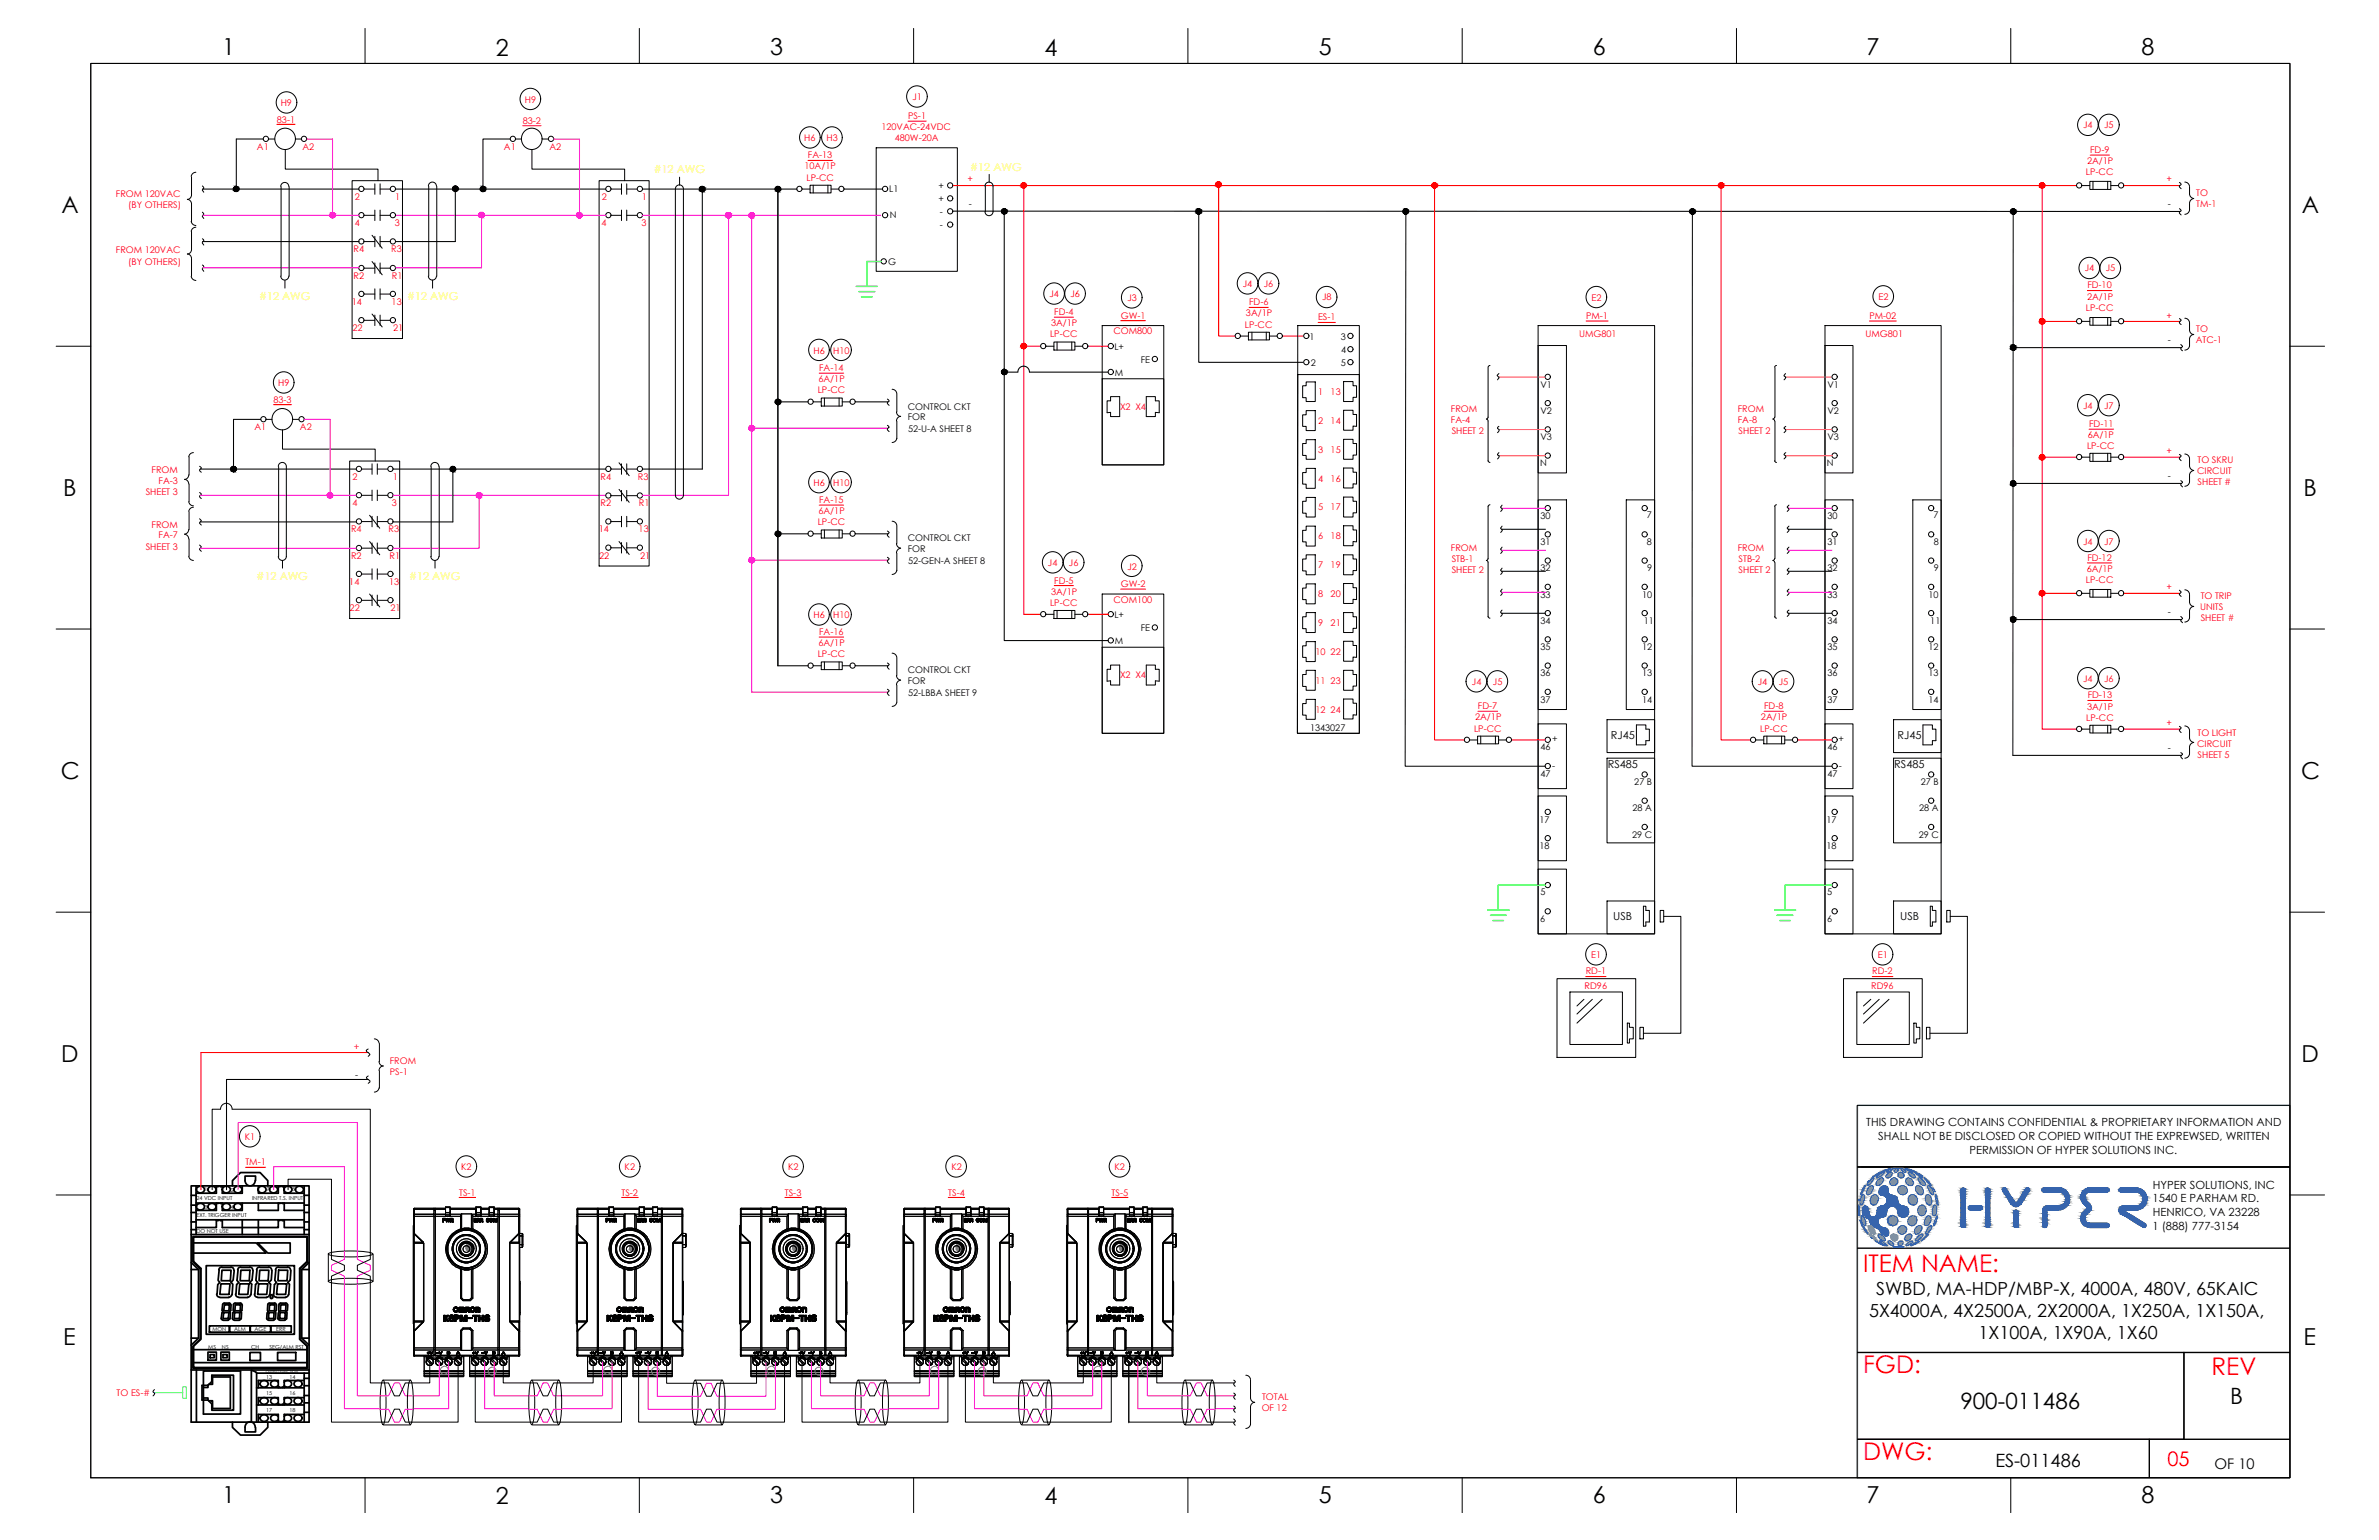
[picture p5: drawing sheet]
<svg xmlns="http://www.w3.org/2000/svg" width="432mm" height="279mm" viewBox="0 0 432 279" stroke-linecap="round" stroke-linejoin="round" font-family="sans-serif">
<defs><g id="words">
<g font-size="4.4" fill="#f00">
<text x="338.2" y="230.8">ITEM NAME:</text>
<text x="338.2" y="249.1">FGD:</text>
<text x="401.4" y="249.4">REV</text>
<text x="338.2" y="264.9">DWG:</text>
</g>
<g font-size="4.2">
<text x="40.4" y="10">1</text>
<text x="90" y="10.1">2</text>
<text x="139.8" y="10">3</text>
<text x="189.6" y="10.1">4</text>
<text x="239.4" y="10">5</text>
<text x="289.1" y="10">6</text>
<text x="338.8" y="10">7</text>
<text x="388.7" y="10">8</text>
<text x="11.1" y="38.7">A</text>
<text x="417.8" y="38.7">A</text>
<text x="11.5" y="90">B</text>
<text x="418.1" y="90">B</text>
<text x="11" y="141.3">C</text>
<text x="417.7" y="141.3">C</text>
<text x="11.1" y="192.7">D</text>
<text x="417.7" y="192.7">D</text>
<text x="11.5" y="244">E</text>
<text x="418.1" y="244">E</text>
<text x="40.4" y="272.7">1</text>
<text x="90" y="272.8">2</text>
<text x="139.8" y="272.7">3</text>
<text x="189.6" y="272.8">4</text>
<text x="239.4" y="272.7">5</text>
<text x="289.1" y="272.7">6</text>
<text x="338.8" y="272.7">7</text>
<text x="388.7" y="272.7">8</text>
</g>
<g font-size="4.1">
<text x="355.8" y="255.7">900-011486</text>
<text x="404.8" y="254.7">B</text>
</g>
<text font-size="3.6" fill="#f00" x="393.4" y="266">05</text>
<g font-size="3.3">
<text x="339.2" y="238.9">5X4000A, 4X2500A, 2X2000A, 1X250A, 1X150A,</text>
<text x="340.5" y="234.9">SWBD, MA-HDP/MBP-X, 4000A, 480V, 65KAIC</text>
<text x="359.1" y="242.9">1X100A, 1X90A, 1X60</text>
<text x="362.2" y="266.1">ES-011486</text>
</g>
<text font-size="2.7" x="401.9" y="266.5">OF 10</text>
<g font-size="2" fill="#ff0">
<text x="118.6" y="31.4">#12 AWG</text>
<text x="176.1" y="30.9">#12 AWG</text>
<text x="47" y="54.5">#12 AWG</text>
<text x="73.9" y="54.4">#12 AWG</text>
<text x="46.6" y="105.3">#12 AWG</text>
<text x="74.3" y="105.3">#12 AWG</text>
</g>
<g font-size="2">
<text x="292.4" y="134">RJ45</text>
<text x="344.4" y="134">RJ45</text>
<text x="291.8" y="139.3">RS485</text>
<text x="343.8" y="139.3">RS485</text>
<text x="292.8" y="166.9">USB</text>
<text x="344.9" y="166.9">USB</text>
<text x="338.7" y="204.4">THIS DRAWING CONTAINS CONFIDENTIAL &amp; PROPRIETARY INFORMATION AND</text>
<text x="340.9" y="206.8">SHALL NOT BE DISCLOSED OR COPIED WITHOUT THE EXPREWSED, WRITTEN</text>
<text x="357.5" y="209.3">PERMISSION OF HYPER SOLUTIONS INC.</text>
<text x="390.7" y="215.7">HYPER SOLUTIONS, INC</text>
<text x="390.7" y="218.1">1540 E PARHAM RD.</text>
<text x="390.7" y="220.6">HENRICO, VA 23228</text>
<text x="390.7" y="223.2">1 (888) 777-3154</text>
</g>
<g font-size="1.7" fill="#f00">
<text x="50.3" y="22.2">83-1</text>
<text x="51" y="19.2">H9</text>
<text x="94.9" y="22.4">83-2</text>
<text x="95.3" y="18.6">H9</text>
<text x="160" y="23.6">120VAC-24VDC</text>
<text x="164.8" y="21.6">PS-1</text>
<text x="165.6" y="18.1">J1</text>
<text x="378.1" y="23.3">J4</text>
<text x="381.9" y="23.3">J5</text>
<text x="46.6" y="27.1">A1</text>
<text x="54.9" y="27.2">A2</text>
<text x="91.5" y="27.1">A1</text>
<text x="99.7" y="27.2">A2</text>
<text x="146" y="25.6">H6</text>
<text x="146.6" y="28.7">FA-13</text>
<text x="150" y="25.6">H3</text>
<text x="162.4" y="25.6">480W-20A</text>
<text x="378.8" y="29.8">2A/1P</text>
<text x="379.4" y="27.8">FD-9</text>
<text x="21" y="35.8">FROM 120VAC</text>
<text x="146" y="30.7">10A/1P</text>
<text x="146.4" y="32.8">LP-CC</text>
<text x="175.6" y="33.1">+</text>
<text x="378.6" y="31.8">LP-CC</text>
<text x="393.2" y="33.1">+</text>
<text x="398.6" y="35.6">TO</text>
<text x="23.3" y="37.8">(BY OTHERS)</text>
<text x="64.4" y="36.2">2</text>
<text x="64.4" y="41">4</text>
<text x="71.7" y="41">3</text>
<text x="71.7" y="36.2">1</text>
<text x="109.2" y="41">4</text>
<text x="109.2" y="36.2">2</text>
<text x="116.4" y="41">3</text>
<text x="116.5" y="36.2">1</text>
<text x="398.6" y="37.6">TM-1</text>
<text x="21" y="46">FROM 120VAC</text>
<text x="64.2" y="45.7">R4</text>
<text x="71" y="45.7">R3</text>
<text x="23.3" y="48">(BY OTHERS)</text>
<text x="64.2" y="50.6">R2</text>
<text x="71.1" y="50.6">R1</text>
<text x="190.5" y="53.9">J4</text>
<text x="194.3" y="53.9">J6</text>
<text x="225.6" y="52">J4</text>
<text x="229.4" y="52">J6</text>
<text x="378.4" y="49.2">J4</text>
<text x="378.9" y="52.3">FD-10</text>
<text x="382.2" y="49.2">J5</text>
<text x="63.8" y="55.3">14</text>
<text x="71.1" y="55.3">13</text>
<text x="190.8" y="59.2">3A/1P</text>
<text x="191.4" y="57.2">FD-4</text>
<text x="203.4" y="57.8">GW-1</text>
<text x="204.6" y="54.6">J3</text>
<text x="226" y="59.5">LP-CC</text>
<text x="226.2" y="57.4">3A/1P</text>
<text x="226.7" y="55.4">FD-6</text>
<text x="239.2" y="58.1">ES-1</text>
<text x="240" y="54.5">J8</text>
<text x="287.9" y="57.9">PM-1</text>
<text x="288.9" y="54.6">E2</text>
<text x="339.3" y="57.9">PM-02</text>
<text x="341" y="54.4">E2</text>
<text x="378.6" y="56.4">LP-CC</text>
<text x="378.8" y="54.4">2A/1P</text>
<text x="393.2" y="57.8">+</text>
<text x="64" y="60">22</text>
<text x="71.3" y="60">21</text>
<text x="147.7" y="64.1">H6</text>
<text x="151.2" y="64.1">H10</text>
<text x="190.6" y="61.2">LP-CC</text>
<text x="202.1" y="60.7">COM800</text>
<text x="286.6" y="61.1">UMG801</text>
<text x="338.6" y="61.1">UMG801</text>
<text x="398.6" y="62.3">ATC-1</text>
<text x="398.6" y="60.3">TO</text>
<text x="50.5" y="70.1">H9</text>
<text x="148.4" y="71.4">LP-CC</text>
<text x="148.6" y="69.4">6A/1P</text>
<text x="148.7" y="67.4">FA-14</text>
<text x="239.2" y="71.6">1</text>
<text x="241.5" y="71.6">13</text>
<text x="46.2" y="78">A1</text>
<text x="49.6" y="73">83-3</text>
<text x="54.4" y="78">A2</text>
<text x="203.3" y="74.3">X2 X4</text>
<text x="239.2" y="76.9">2</text>
<text x="241.5" y="76.9">14</text>
<text x="263.4" y="74.7">FROM</text>
<text x="263.4" y="76.7">FA-4</text>
<text x="315.4" y="74.7">FROM</text>
<text x="315.4" y="76.7">FA-8</text>
<text x="378.1" y="74.1">J4</text>
<text x="379.2" y="77.5">FD-11</text>
<text x="381.9" y="74.1">J7</text>
<text x="239.2" y="82.1">3</text>
<text x="241.5" y="82.1">15</text>
<text x="263.5" y="78.7">SHEET 2</text>
<text x="315.6" y="78.7">SHEET 2</text>
<text x="378.8" y="81.5">LP-CC</text>
<text x="378.9" y="79.5">6A/1P</text>
<text x="393.2" y="82.4">+</text>
<text x="26.4" y="89.7">SHEET 3</text>
<text x="27.5" y="85.7">FROM</text>
<text x="28.8" y="87.8">FA-3</text>
<text x="64" y="87.1">2</text>
<text x="71.3" y="87">1</text>
<text x="109" y="87.1">R4</text>
<text x="115.8" y="87">R3</text>
<text x="147.7" y="88.1">H6</text>
<text x="151.2" y="88.1">H10</text>
<text x="239.2" y="87.4">4</text>
<text x="241.5" y="87.4">16</text>
<text x="398.8" y="86.1">CIRCUIT</text>
<text x="398.9" y="84">TO SKRU</text>
<text x="398.9" y="88">SHEET #</text>
<text x="27.5" y="95.7">FROM</text>
<text x="64" y="91.8">4</text>
<text x="71.1" y="91.8">3</text>
<text x="109" y="91.8">R2</text>
<text x="116" y="91.8">R1</text>
<text x="148.4" y="95.3">LP-CC</text>
<text x="148.6" y="93.3">6A/1P</text>
<text x="148.7" y="91.3">FA-15</text>
<text x="239.2" y="92.6">5</text>
<text x="241.5" y="92.6">17</text>
<text x="26.4" y="99.7">SHEET 3</text>
<text x="28.8" y="97.7">FA-7</text>
<text x="63.7" y="101.4">R2</text>
<text x="63.7" y="96.6">R4</text>
<text x="70.5" y="96.5">R3</text>
<text x="70.7" y="101.4">R1</text>
<text x="108.7" y="96.6">14</text>
<text x="108.7" y="101.4">22</text>
<text x="115.9" y="96.5">13</text>
<text x="116.2" y="101.4">21</text>
<text x="239.2" y="97.9">6</text>
<text x="241.5" y="97.9">18</text>
<text x="263.4" y="99.9">FROM</text>
<text x="263.5" y="101.9">STB-1</text>
<text x="315.4" y="99.9">FROM</text>
<text x="315.6" y="101.9">STB-2</text>
<text x="378.1" y="98.8">J4</text>
<text x="378.9" y="101.7">FD-12</text>
<text x="381.9" y="98.8">J7</text>
<text x="63.4" y="106.1">14</text>
<text x="70.6" y="106.1">13</text>
<text x="190.2" y="102.6">J4</text>
<text x="190.8" y="107.9">3A/1P</text>
<text x="191.4" y="105.9">FD-5</text>
<text x="194" y="102.6">J6</text>
<text x="203.4" y="106.5">GW-2</text>
<text x="204.6" y="103.3">J2</text>
<text x="239.2" y="103.1">7</text>
<text x="241.5" y="103.1">19</text>
<text x="263.5" y="103.9">SHEET 2</text>
<text x="315.6" y="103.9">SHEET 2</text>
<text x="378.6" y="105.8">LP-CC</text>
<text x="378.7" y="103.8">6A/1P</text>
<text x="393.2" y="107.1">+</text>
<text x="63.5" y="110.9">22</text>
<text x="70.9" y="110.9">21</text>
<text x="147.7" y="112.2">H6</text>
<text x="151.2" y="112.2">H10</text>
<text x="190.6" y="109.9">LP-CC</text>
<text x="202.1" y="109.4">COM100</text>
<text x="239.2" y="113.6">9</text>
<text x="239.2" y="108.3">8</text>
<text x="241.5" y="113.6">21</text>
<text x="241.5" y="108.3">20</text>
<text x="399.3" y="110.6">UNITS</text>
<text x="399.4" y="108.6">TO TRIP</text>
<text x="399.4" y="112.6">SHEET #</text>
<text x="148.4" y="119.3">LP-CC</text>
<text x="148.6" y="117.2">6A/1P</text>
<text x="148.7" y="115.2">FA-16</text>
<text x="238.8" y="118.8">10</text>
<text x="241.5" y="118.8">22</text>
<text x="203.3" y="123">X2 X4</text>
<text x="238.8" y="124">11</text>
<text x="241.5" y="124">23</text>
<text x="267.2" y="124.3">J4</text>
<text x="271" y="124.3">J5</text>
<text x="319.1" y="124.3">J4</text>
<text x="322.9" y="124.3">J5</text>
<text x="378.1" y="123.7">J4</text>
<text x="381.9" y="123.7">J6</text>
<text x="238.8" y="129.3">12</text>
<text x="241.5" y="129.3">24</text>
<text x="267.7" y="130.7">2A/1P</text>
<text x="268.3" y="128.7">FD-7</text>
<text x="319.6" y="130.7">2A/1P</text>
<text x="320.2" y="128.7">FD-8</text>
<text x="378.7" y="130.8">LP-CC</text>
<text x="378.8" y="128.7">3A/1P</text>
<text x="378.9" y="126.7">FD-13</text>
<text x="393.2" y="131.8">+</text>
<text x="267.6" y="132.7">LP-CC</text>
<text x="319.5" y="132.7">LP-CC</text>
<text x="398.8" y="135.5">CIRCUIT</text>
<text x="398.9" y="133.5">TO LIGHT</text>
<text x="398.9" y="137.5">SHEET 5</text>
<text x="288.8" y="173.8">E1</text>
<text x="340.8" y="173.8">E1</text>
<text x="287.6" y="179.5">RD96</text>
<text x="287.8" y="176.8">RD-1</text>
<text x="339.6" y="179.5">RD96</text>
<text x="339.8" y="176.8">RD-2</text>
<text x="64.2" y="190.6">+</text>
<text x="70.8" y="193">FROM</text>
<text x="70.8" y="195">PS-1</text>
<text x="44.4" y="206.8">K1</text>
<text x="44.5" y="211.4">TM-1</text>
<text x="83.7" y="212.3">K2</text>
<text x="113.4" y="212.3">K2</text>
<text x="143" y="212.3">K2</text>
<text x="172.7" y="212.3">K2</text>
<text x="202.3" y="212.3">K2</text>
<text x="83.3" y="216.9">TS-1</text>
<text x="112.8" y="216.9">TS-2</text>
<text x="142.5" y="216.9">TS-3</text>
<text x="172.1" y="216.9">TS-4</text>
<text x="201.8" y="216.9">TS-5</text>
<text x="21.2" y="253.3">TO ES-#</text>
<text x="229" y="256">OF 12</text>
<text x="229.1" y="254">TOTAL</text>
</g>
<g font-size="1.7">
<text x="161.4" y="34.9">L1</text>
<text x="170.3" y="34.2">+</text>
<text x="161.5" y="39.6">N</text>
<text x="170.3" y="36.6">+</text>
<text x="170.6" y="39">-</text>
<text x="170.6" y="41.4">-</text>
<text x="175.9" y="37.6">-</text>
<text x="393.5" y="37.6">-</text>
<text x="161.2" y="48">G</text>
<text x="202.3" y="63.5">L+</text>
<text x="207" y="65.8">FE</text>
<text x="237.7" y="61.6">1</text>
<text x="243.4" y="61.6">3</text>
<text x="243.4" y="64">4</text>
<text x="393.5" y="62.2">-</text>
<text x="202.3" y="68.2">M</text>
<text x="237.9" y="66.4">2</text>
<text x="243.4" y="66.4">5</text>
<text x="279.6" y="70.3">V1</text>
<text x="331.7" y="70.3">V1</text>
<text x="164.7" y="74.3">CONTROL CKT</text>
<text x="164.7" y="76.3">FOR</text>
<text x="279.6" y="75.1">V2</text>
<text x="331.7" y="75.1">V2</text>
<text x="164.8" y="78.3">52-U-A SHEET 8</text>
<text x="279.6" y="79.8">V3</text>
<text x="331.7" y="79.8">V3</text>
<text x="279.6" y="84.6">N</text>
<text x="331.6" y="84.6">N</text>
<text x="393.5" y="86.9">-</text>
<text x="279.6" y="94.1">30</text>
<text x="298.9" y="94.1">7</text>
<text x="331.7" y="94.1">30</text>
<text x="350.9" y="94.1">7</text>
<text x="164.7" y="98.2">CONTROL CKT</text>
<text x="164.7" y="100.2">FOR</text>
<text x="279.6" y="98.9">31</text>
<text x="298.9" y="98.9">8</text>
<text x="331.7" y="98.9">31</text>
<text x="351" y="98.9">8</text>
<text x="164.8" y="102.2">52-GEN-A SHEET 8</text>
<text x="279.6" y="103.6">32</text>
<text x="299" y="103.6">9</text>
<text x="331.7" y="103.6">32</text>
<text x="351" y="103.6">9</text>
<text x="202.3" y="112.2">L+</text>
<text x="279.6" y="108.4">33</text>
<text x="279.6" y="113.2">34</text>
<text x="298" y="108.4">10</text>
<text x="298.4" y="113.2">11</text>
<text x="331.7" y="108.4">33</text>
<text x="331.7" y="113.2">34</text>
<text x="350" y="108.4">10</text>
<text x="350.4" y="113.2">11</text>
<text x="393.5" y="111.6">-</text>
<text x="202.3" y="116.9">M</text>
<text x="207" y="114.5">FE</text>
<text x="279.6" y="117.9">35</text>
<text x="298" y="117.9">12</text>
<text x="331.7" y="117.9">35</text>
<text x="350" y="117.9">12</text>
<text x="164.7" y="122.1">CONTROL CKT</text>
<text x="164.7" y="124.2">FOR</text>
<text x="279.6" y="122.7">36</text>
<text x="298" y="122.7">13</text>
<text x="331.7" y="122.7">36</text>
<text x="350" y="122.7">13</text>
<text x="164.8" y="126.2">52-LBBA SHEET 9</text>
<text x="279.6" y="127.5">37</text>
<text x="298" y="127.5">14</text>
<text x="331.7" y="127.5">37</text>
<text x="350" y="127.5">14</text>
<text x="237.8" y="132.5">1343027</text>
<text x="279.6" y="136.2">46</text>
<text x="281.7" y="134.7">+</text>
<text x="331.7" y="136.2">46</text>
<text x="333.7" y="134.7">+</text>
<text x="393.5" y="136.2">-</text>
<text x="279.6" y="140.9">47</text>
<text x="281.7" y="139.5">-</text>
<text x="296.6" y="142.4">27 B</text>
<text x="331.7" y="140.9">47</text>
<text x="333.8" y="139.5">-</text>
<text x="348.6" y="142.4">27 B</text>
<text x="279.4" y="149.2">17</text>
<text x="296.3" y="147.2">28 A</text>
<text x="331.5" y="149.2">17</text>
<text x="348.3" y="147.2">28 A</text>
<text x="279.4" y="154">18</text>
<text x="296.3" y="152">29 C</text>
<text x="331.5" y="154">18</text>
<text x="348.3" y="152">29 C</text>
<text x="279.6" y="167.3">6</text>
<text x="279.6" y="162.4">5</text>
<text x="331.6" y="162.4">5</text>
<text x="331.6" y="167.3">6</text>
<text x="64.5" y="195.5">-</text>
</g>
<g font-size="1">
<text x="35.7" y="217.6">24 VDC INPUT</text>
<text x="35.7" y="220.7">EXT. TRIGGER INPUT</text>
<text x="37.1" y="216.2">1</text>
<text x="37.1" y="219.3">3</text>
<text x="41.9" y="216.2">2</text>
<text x="41.9" y="219.3">4</text>
<text x="45.7" y="217.6">INFRARED T.S. INPUT</text>
<text x="48.4" y="216.2">7</text>
<text x="53.1" y="216.2">8</text>
<text x="35.7" y="223.7">DO NOT USE</text>
<text x="37.8" y="244.7">MS</text>
<text x="38.6" y="241.4">MON</text>
<text x="40.3" y="244.7">NS</text>
<text x="42.5" y="241.4">ALM</text>
<text x="45.6" y="244.7">CH</text>
<text x="46.2" y="241.4">AGE</text>
<text x="48.9" y="244.7">SEG/ALM RST</text>
<text x="50.1" y="241.4">ERR</text>
<text x="48.3" y="250.2">13</text>
<text x="52.5" y="250.3">14</text>
<text x="48.3" y="253.1">15</text>
<text x="48.3" y="256.2">17</text>
<text x="52.5" y="253.1">16</text>
<text x="52.5" y="256.2">18</text>
</g>
<text font-size=".7" x="48.2" y="249.1">OUTPUT FUNCTION</text>
</g></defs>
<!-- layer: GRID -->
<path d="M415.6 200.5h-78.5v67.5" fill="none" stroke="#6ec1dd" stroke-width=".25"/>
<!-- layer: 0 -->
<g fill="none" stroke="#000" stroke-width=".18">
<path d="M16.5 11.5h399.1v256.6h-399.1zM66.3 5.2v6.3M116 5.2v6.3M165.8 5.2v6.3M215.6 5.2v6.3M265.4 5.2v6.3M315.2 5.2v6.3M365 5.2v6.3M34 36.2a.86 .86 0 0 1 .8 .8M34.8 32.1v3.3M34.8 37v3.2M34.8 35.4a.86 .86 0 0 1-.8 .8"/>
<path d="M35.6 31.3a.86 .86 0 0 0-.9 .7M36.7 33.7l.3 .4-.3 .5 .3 .3M36.7 38.5l.3 .3-.3 .5 .3 .3M48.8 25.2h1.1M51 33.8a.73 .73 0 0 1 .7-.7 .73 .73 0 0 1 .7 .7M51 33.9v16.2M51.8 27.1v3.6h16.8v2.1M52.5 33.9v16.2M53.7 25.2h1.1M63.9 32.8h9.2v28.6h-9.2zM66.1 34.3h1.9M66.1 39.1h1.9"/>
<path d="M68 33.4v1.9M68 38.1v1.9M69 34.3h1.9M69 39.1h1.9M69 33.4v1.9M69 38.1v1.9M77.8 33.8a.73 .73 0 0 1 .7-.8 .73 .73 0 0 1 .7 .8M77.8 33.8v16.3M79.3 33.8v16.3M93.6 25.2h1M96.5 27.1v3.6h16.9v2.1M98.5 25.2h1"/>
<path d="M108.7 32.8h9.1v69.9h-9.1zM110.9 34.3h1.9M110.9 39.1h1.9M112.8 33.4v1.9M112.8 38.1v1.9M113.8 34.3h1.9M113.8 33.4v1.9M113.8 38.1v1.9M113.8 39.1h1.9M122.6 34.3v55.5a.73 .73 0 0 0 .7 .8 .73 .73 0 0 0 .7-.8v-55.5M122.6 34.3a.73 .73 0 0 1 .7-.8 .73 .73 0 0 1 .7 .8M123.3 32.1v1.5"/>
<path d="M145.6 34.3h1.4M147 33.6h3.8v1.4h-3.8zM147.6 33.6v1.4M150.3 33.6v1.4M150.8 34.3h1.5M159 26.8h14.8v22.4h-14.8zM178.8 33.8a.73 .73 0 0 1 .7-.8 .73 .73 0 0 1 .7 .8M178.8 38.4a.73 .73 0 0 0 .7 .7 .73 .73 0 0 0 .7-.7M178.8 33.8v4.6M179.5 31.6v1.5M180.2 33.8v4.6M255.2 38.4l-.2 100.6h25.5"/>
<path d="M307.2 38.4l-.1 100.6h25.4M365.4 38.4l-.1 98.6M377.9 33.7h1.4M379.3 32.9h3.8v1.5h-3.8zM379.9 32.9v1.5M382.6 32.9v1.5M383.1 33.7h1.4M395.6 33.1l.3 .3-.3 .3v.2l.3 .3M395.6 37.9l.3 .3-.3 .3v.2l.3 .3M396.6 33a.86 .86 0 0 1 .8 .8M397.4 35.2a.88 .88 0 0 0 .8 .8 .86 .86 0 0 0-.8 .9v1.2a.86 .86 0 0 1-.8 .8M397.4 33.9v1.3"/>
<path d="M34 46.1a.86 .86 0 0 1 .8 .8v3.2M34.7 40.2a.86 .86 0 0 0 .9 .7M34.7 50.1a.86 .86 0 0 0 .9 .8M34.8 42v3.3M34.8 45.3a.86 .86 0 0 1-.8 .8M35.6 41.2a.86 .86 0 0 0-.9 .8M36.7 43.3l.3 .3-.2 .2a.43 .43 0 0 0 .2 .7M36.7 48.1l.3 .2-.2 .3a.43 .43 0 0 0 .2 .6M51 50.1a.73 .73 0 0 0 .7 .7 .73 .73 0 0 0 .7-.7M51.7 50.9v1.4M66.1 48.7h1.9M66.1 43.8h1.9"/>
<path d="M66.1 53.4h1.9M66.1 58.1h1.9M67.5 47.4l1.9 2.5M67.5 42.7l1.9 2.3M67.5 57l1.9 2.3M68 42.9v1.9M68 47.7v1.9M68 52.4v1.9M68 57.2v1.9M69 42.9v1.9M69 47.7v1.9M69 52.4v1.9"/>
<path d="M69 57.2v1.9M69 48.7h1.9M69 43.8h1.9M69 53.4h1.9M69 58.1h1.9M77.8 50.1a.73 .73 0 0 0 .7 .7 .73 .73 0 0 0 .7-.7M78.5 50.8v1.5M200.1 59.1h11.1v25.2h-11.1zM235.5 59.1h11.2v73.9h-11.2zM279.2 59.1h21.1v110.3h-21.1zM331.2 59.1h21.1v110.3h-21.1zM377.9 58.3h1.4"/>
<path d="M379.3 57.6h3.8v1.4h-3.8zM379.9 57.6v1.4M382.6 57.6v1.4M383.1 58.3h1.4M395.6 57.8l.3 .3-.3 .3 .3 .5M396.6 57.7a.86 .86 0 0 1 .8 .8v1.4M397.4 59.9a.86 .86 0 0 0 .8 .8M10.2 62.8h6.3M48.3 76.1h1.1M51.3 78v3.5h16.8v2.1M53.2 76.1h1.1M147.7 72.9h1.4"/>
<path d="M149.1 72.2h3.8v1.5h-3.8zM149.6 72.2v1.5M152.3 72.2v1.5M152.9 72.9h1.4M161.1 72.4l.3 .3-.3 .3v.2l.3 .3M161.1 77.2l.2 .3a.32 .32 0 0 0-.2 .3 .32 .32 0 0 0 .1 .3l.2 .2M161.9 70.6a.86 .86 0 0 1 .9 .8M162.7 74.7a.86 .86 0 0 0 .8 .9M162.8 79.5a.86 .86 0 0 1-.9 .8M162.8 71.5v3.3M162.8 76.4v3.2M163.5 75.5a.86 .86 0 0 0-.8 .9"/>
<path d="M189.8 62.8h1.5M191.3 62.1h3.8v1.4h-3.8zM191.9 62.1v1.4M194.5 62.1v1.4M195.1 62.8h1.4M200.1 68.7h11.1v15.6h-11.1zM201.6 72h1.6v3.6h-1.6v-.8l-.7 .1v-2.2h.7zM208.1 72h1.6v.7h.7v2.2l-.7-.1v.8h-1.6zM225.2 61h1.4M226.6 60.3h3.8v1.4h-3.8zM227.2 60.3v1.4M229.8 60.3v1.4"/>
<path d="M230.4 61h1.5M235.5 68h11.2v65h-11.2zM237.1 79.8h1.6v3.5h-1.6v-.7h-.7v-2.1h.7zM237.1 74.5h1.6v3.6h-1.6v-.7h-.7v-2.1h.7zM237.1 69.3h1.6v3.5h-1.6v-.6h-.7v-2.2h.7zM243.9 79.7h1.7v.8h.6v2.1h-.6v.7h-1.7zM243.9 74.4h1.7v.8h.6v2.2l-.6-.1v.8h-1.7zM243.9 69.2h1.7v.8h.6v2.1h-.6v.7h-1.7zM270.1 66.7v9l-.3 .3 .3 .4M270.1 76.4v7.2M270.4 66.3l-.3 .3M272.1 67.8l-.4 .3 .4 .4-.3 .4"/>
<path d="M272.1 77.4l-.3 .3 .3 .3-.3 .5M279.2 62.7h5.1v23.1h-5.1zM322.1 75.7l-.3 .3 .3 .4M322.2 66.7v9M322.2 76.4v7.2M322.4 66.3l-.3 .3M324.1 67.8l-.3 .4 .3 .3-.3 .4M324.1 77.4l-.3 .2 .1 .1a.32 .32 0 0 1 .2 .3 .32 .32 0 0 1-.1 .3l-.2 .2M331.2 62.7h5.1v23.1h-5.1zM395.8 62.5l.3 .3-.3 .5 .3 .3M397.4 62.8a.86 .86 0 0 1-.8 .7M398.2 60.7a.86 .86 0 0 0-.8 .8v1.3"/>
<path d="M415.6 62.8h6.3M33.5 87a.86 .86 0 0 1 .8 .8M34.3 86.2a.86 .86 0 0 1-.8 .8M34.3 96.1a.88 .88 0 0 1-.8 .8 .86 .86 0 0 1 .8 .9M34.3 91a.86 .86 0 0 0 .8 .8M34.3 82.9v3.3M34.3 87.8v3.2M34.3 92.9v3.2M34.3 97.8v3.1M35.1 82.1a.86 .86 0 0 0-.8 .8M35.1 92a.86 .86 0 0 0-.8 .8M36.2 84.6l.3 .3-.3 .3 .3 .5"/>
<path d="M36.2 89.4l.3 .2-.3 .4 .3 .4M36.2 94.1l.3 .3-.3 .4 .3 .5M36.2 98.9l.3 .3-.3 .4 .3 .4M50.5 84.6a.73 .73 0 0 1 .7-.7 .73 .73 0 0 1 .8 .7M50.6 84.7v16.3M52 84.7v16.2a.73 .73 0 0 1-.8 .8 .73 .73 0 0 1-.7-.8M63.5 83.6h9v28.6h-9zM65.6 85.1h1.9M65.6 99.5h1.9M65.6 94.6h1.9M65.6 89.9h1.9M67.1 98.2l1.8 2.5"/>
<path d="M67.1 93.5l1.8 2.3M67.5 84.2v1.9M67.5 88.9v1.9M67.5 93.7v1.9M67.5 98.5v1.9M68.5 85.1h1.9M68.5 84.2v1.9M68.5 88.9v1.9M68.5 93.7v1.9M68.5 98.5v1.9M68.5 99.5h1.9M68.5 94.6h1.9"/>
<path d="M68.5 89.9h1.9M78.2 84.6a.73 .73 0 0 1 .7-.7 .73 .73 0 0 1 .8 .7M78.3 84.7v16.3M79.7 84.7v16.3M110.9 85.1h1.9M110.9 94.6h1.9M110.9 89.9h1.9M110.9 99.4h1.9M112.4 88.8l1.8 2.3M112.4 84l1.8 2.3M112.4 98.2l1.8 2.4M112.8 84.2v1.9"/>
<path d="M112.8 89v1.9M112.8 93.7v1.9M112.8 98.4v1.9M113.8 85.1h1.9M113.8 94.6h1.9M113.8 84.2v1.9M113.8 89v1.9M113.8 93.7v1.9M113.8 98.4v1.9M113.8 89.9h1.9M113.8 99.4h1.9M147.7 96.9h1.4"/>
<path d="M149.1 96.2h3.8v1.4h-3.8zM149.6 96.2v1.4M152.3 96.2v1.4M152.9 96.9h1.4M161.1 96.3l.3 .3-.1 .1a.32 .32 0 0 0-.2 .3 .32 .32 0 0 0 .1 .3l.2 .2M161.9 94.6a.86 .86 0 0 1 .9 .7M162.7 98.6a.88 .88 0 0 0 .8 .9 .86 .86 0 0 0-.8 .8M162.8 95.4v3.2M237.1 95.5h1.6v3.6h-1.6v-.8h-.7v-2.1h.7zM237.1 90.2h1.6v3.6h-1.6v-.7h-.7v-2.2h.7zM237.1 85h1.6v3.6h-1.6v-.8h-.7v-2.1h.7zM243.9 95.4h1.7v.8h.6v2.1l-.6-.1v.8h-1.7z"/>
<path d="M243.9 90.2h1.7v.7h.6v2.1h-.6v.8h-1.7zM243.9 84.9h1.7v.8h.6v2.1h-.6v.7h-1.7zM270.1 83.6l.3 .3M270.4 91.6l-.3 .3v9.5M272.1 82.1l-.3 .5 .3 .2-.3 .5M272.6 95.5l-.2 .4 .3 .3-.3 .4M272.6 99.3l-.2 .4 .3 .3-.3 .4M272.6 91.6l-.2 .5 .3 .2-.3 .5M279.2 90.7h5.1v38h-5.1zM295.2 90.7h5.1v38h-5.1zM322.1 83.6l.3 .3M322.2 91.9v9.5"/>
<path d="M322.4 91.6l-.3 .3M324.1 82.1l-.3 .3 .3 .4v.1l-.3 .4M324.7 95.5l-.3 .3 .3 .5-.3 .3M324.7 99.3l-.3 .3 .3 .5-.3 .3M324.7 91.6l-.3 .4 .3 .5-.3 .3M331.2 90.7h5.1v38h-5.1zM347.2 90.7h5.1v38h-5.1zM377.9 82.9h1.4M379.3 82.2h3.8v1.5h-3.8zM379.9 82.2v1.5M382.6 82.2v1.5M383.1 82.9h1.4"/>
<path d="M395.6 82.4l.3 .3-.1 .1a.32 .32 0 0 0-.2 .3 .32 .32 0 0 0 .1 .3l.2 .2M395.8 87.2l.3 .3v.1a.32 .32 0 0 0-.3 .2 .32 .32 0 0 0 .2 .4l.1 .1M396.6 82.4a.86 .86 0 0 1 .8 .7v1.4M397.4 84.5a.88 .88 0 0 0 .8 .9 .86 .86 0 0 0-.8 .8M397.4 86.2v1.3a.86 .86 0 0 1-.8 .7M10.2 114.1h6.3M34.3 100.9a.86 .86 0 0 0 .8 .8M51.3 101.7v1.4M65.6 104.2h1.9M65.6 108.9h1.9M67.1 107.8l1.8 2.3M67.5 103.2v1.9"/>
<path d="M67.5 108v1.9M68.5 103.2v1.9M68.5 108v1.9M68.5 104.2h1.9M68.5 108.9h1.9M78.2 100.9a.73 .73 0 0 0 .7 .8 .73 .73 0 0 0 .8-.8M79 101.7v1.4M161.1 101.1l.3 .3-.3 .3 .3 .5M161.9 118.5a.86 .86 0 0 1 .9 .8M162.8 103.5a.86 .86 0 0 1-.9 .7M162.8 100.3v3.2M162.8 119.3v3.3"/>
<path d="M189.8 111.5h1.5M191.3 110.8h3.8v1.4h-3.8zM191.9 110.8v1.4M194.5 110.8v1.4M195.1 111.5h1.4M200.1 107.8h11.1v25.2h-11.1zM200.1 117.4h11.1v15.6h-11.1zM237.1 116.4h1.6v3.6h-1.6v-.7h-.7v-2.1h.7zM237.1 111.1h1.6v3.7h-1.6v-.7h-.7v-2.2h.7zM237.1 105.9h1.6v3.7h-1.6v-.8h-.7v-2.1h.7zM237.1 100.7h1.6v3.6h-1.6v-.7h-.7v-2.2h.7zM243.9 116.3h1.7v.8h.6v2.2l-.6-.1v.8h-1.7z"/>
<path d="M243.9 111.1h1.7v.8h.6v2.1h-.6v.8h-1.7zM243.9 105.9h1.7v.7h.6v2.2l-.6-.1v.8h-1.7zM243.9 100.7h1.7v.7h.6v2.1h-.6v.8h-1.7zM270.1 101.3l-.3 .4 .3 .3M270.1 102.1v9.8M270.1 111.8l.3 .4M272.6 103.1l-.2 .4 .3 .3-.3 .4M272.6 106.9l-.2 .4 .3 .2-.3 .5M272.6 110.7l-.2 .4 .3 .2-.3 .5M322.1 101.3l-.3 .4 .3 .3M322.1 111.8l.3 .4M322.2 102.1v9.8"/>
<path d="M324.7 103.1l-.3 .3 .3 .5-.3 .3M324.7 106.9l-.3 .3 .3 .3v.2l-.3 .3M324.7 110.7l-.3 .3 .3 .3v.2l-.3 .3M377.9 107.6h1.4M379.3 106.9h3.8v1.4h-3.8zM379.9 106.9v1.4M382.6 106.9v1.4M383.1 107.6h1.4M395.6 107.1l.3 .3-.3 .5 .3 .3M395.8 111.8l.3 .4-.3 .5 .3 .3M396.6 107a.86 .86 0 0 1 .8 .8M397.4 112.1a.86 .86 0 0 1-.8 .8"/>
<path d="M397.4 107.8v1.4a.86 .86 0 0 0 .8 .9M397.4 110.9v1.3M398.2 110a.86 .86 0 0 0-.8 .9M415.6 114.1h6.3M147.7 120.8h1.4M149.1 120.1h3.8v1.4h-3.8zM149.6 120.1v1.4M152.3 120.1v1.4M152.9 120.8h1.4M161.1 120.3l.3 .2-.3 .4 .3 .5M161.1 125l.3 .3-.3 .4 .3 .5M162.7 122.5a.88 .88 0 0 0 .8 .9 .86 .86 0 0 0-.8 .9"/>
<path d="M162.8 124.3v3.1a.86 .86 0 0 1-.9 .8M201.6 120.7h1.6v3.6h-1.6v-.8l-.7 .1v-2.2h.7zM208.1 120.7h1.6v.7h.7v2.2l-.7-.1v.8h-1.6zM237.1 126.9h1.6v3.6h-1.6v-.8h-.7v-2.1h.7zM237.1 121.6h1.6v3.6h-1.6v-.7h-.7v-2.1h.7zM243.9 126.8h1.7v.8h.6v2.1h-.6v.7h-1.7zM243.9 121.6h1.7v.8h.6v2.1h-.6v.7h-1.7zM266.8 134.3h1.4M268.2 133.6h3.8v1.4h-3.8zM268.8 133.6v1.4M271.4 133.6v1.4M272 134.3h1.5"/>
<path d="M279.2 131.3h5.1v11.8h-5.1zM291.7 130.6h8.6v5.9h-8.6zM291.7 137.6h8.6v15.3h-8.6zM297 131.5h1.7v.8h.7v2.1h-.7v.7h-1.7zM318.7 134.3h1.4M320.1 133.6h3.8v1.4h-3.8zM320.7 133.6v1.4M323.4 133.6v1.4M323.9 134.3h1.4M331.2 131.3h5.1v11.8h-5.1zM343.7 130.6h8.6v5.9h-8.6zM343.7 137.6h8.6v15.3h-8.6z"/>
<path d="M349 131.5h1.7v.8h.7v2.1h-.7v.7h-1.7zM377.9 132.3h1.4M379.3 131.6h3.8v1.4h-3.8zM379.9 131.6v1.4M382.6 131.6v1.4M383.1 132.3h1.4M395.6 131.8l.3 .2-.3 .4 .3 .5M395.8 136.5l.3 .3-.3 .4 .3 .5M396.6 131.7a.87 .87 0 0 1 .8 .8v1.3a.86 .86 0 0 0 .8 .9M397.4 135.6v1.2a.86 .86 0 0 1-.8 .8M398.2 134.7a.86 .86 0 0 0-.8 .9M279.2 157.7h5.1v11.7h-5.1z"/>
<path d="M279.2 144.4h5.1v11.8h-5.1zM331.2 157.7h5.1v11.7h-5.1zM331.2 144.4h5.1v11.8h-5.1zM10.2 165.5h6.3M282.6 177.6h14.3v14.2h-14.3zM285 180h9.5v9.5h-9.5zM291.7 163.5h8.6v5.9h-8.6zM298.3 164.4h.4v.8h.7v2.1h-.7v.7h-.4zM301.3 165.2h.7v2.1h-.7zM302 166.3h3.1v21.2h-6.8M334.6 177.6h14.3v14.2h-14.3zM337 180h9.5v9.5h-9.5z"/>
<path d="M343.7 163.5h8.6v5.9h-8.6zM350.4 164.4h.3v.8h.7v2.1h-.7v.7h-.3zM353.3 165.2h.7v2.1h-.7zM354 166.3h3.1v21.2h-6.8M415.6 165.5h6.3M66.8 190.3l-.4 .3 .7 .7-.3 .4M66.8 195.2l-.3 .3 .6 .6v.2l-.3 .2M67.9 188.5a.86 .86 0 0 1 .9 .7M68.8 197.4a.86 .86 0 0 1-.9 .7M68.8 192.6a.86 .86 0 0 0 .8 .8M68.9 189.3v3.3M68.9 194.3v3.1"/>
<path d="M69.6 193.4a.86 .86 0 0 0-.8 .8M287.5 181.3l-1.3 1.2M289 181.3l-2.8 2.7M290.8 181.3l-4.6 4.3M295.4 185.6h.3v.8h.7v2.1h-.7v.7h-.3zM297.7 186.4h.6v2.1h-.6zM339.6 181.3l-1.4 1.2M341.1 181.3l-2.9 2.7M342.9 181.3l-4.7 4.3M347.4 185.6h.4v.8h.7v2.1h-.7v.7h-.4zM349.7 186.4h.6v2.1h-.6zM10.2 216.8h6.3"/>
<path d="M337.1 211.7h78.5M415.6 216.8h6.3M59.6 227.5v5M59.7 227.4a18.7 18.7 0 0 1 7.8 0l.2 .1a5.7 5.7 0 0 1-3.2 .5l-3.4-.1a2.23 2.23 0 0 1-1.5-.4zM59.7 232.3a18.7 18.7 0 0 1 7.8 0l.2 .2a5.7 5.7 0 0 1-3.2 .5l-3.4-.1a2.23 2.23 0 0 1-1.5-.4zM67.7 227.5v5M28 252.1l-.2 .5 .3 .2-.3 .5M69.4 250.5l.1-.1a5.7 5.7 0 0 1 .6 3.1l-.1 3.4a2.23 2.23 0 0 1-.5 1.6 5.7 5.7 0 0 1-.5-3.1v-2.7zM69.6 250.4h4.9M69.6 258.5h4.9M74.4 250.5l.1-.1a5.7 5.7 0 0 1 .5 3.1l-.1 3.4a2.23 2.23 0 0 1-.4 1.6 5.7 5.7 0 0 1-.5-3.1v-2.7zM96.4 250.5l.1-.1a5.7 5.7 0 0 1 .5 3.1l-.1 3.4a2.23 2.23 0 0 1-.4 1.6 5.7 5.7 0 0 1-.5-3.1v-2.7z"/>
<path d="M96.5 250.4h4.9M96.5 258.5h4.9M101.3 250.5l.1-.1a5.7 5.7 0 0 1 .5 3.1l-.1 3.4a2.23 2.23 0 0 1-.4 1.6 5.7 5.7 0 0 1-.5-3.1v-2.7zM126 250.5l.2-.1a5.7 5.7 0 0 1 .5 3.1l-.1 3.4a2.23 2.23 0 0 1-.4 1.6 5.7 5.7 0 0 1-.6-3.1l.1-2.7zM126.2 250.4h4.9M126.2 258.5h4.9M130.9 250.5l.2-.1a5.7 5.7 0 0 1 .5 3.1l-.1 3.4a2.23 2.23 0 0 1-.4 1.6 5.7 5.7 0 0 1-.6-3.1l.1-2.7zM155.6 250.5l.2-.1a5.7 5.7 0 0 1 .5 3.1l-.1 3.4a2.23 2.23 0 0 1-.4 1.6 5.7 5.7 0 0 1-.6-3.1l.1-2.7zM155.8 250.4h4.9M155.8 258.5h4.9M160.6 250.5l.1-.1a5.7 5.7 0 0 1 .5 3.1l-.1 3.4a2.23 2.23 0 0 1-.4 1.6 5.7 5.7 0 0 1-.5-3.1v-2.7zM185.3 250.5l.1-.1a5.7 5.7 0 0 1 .5 3.1l-.1 3.4a2.23 2.23 0 0 1-.4 1.6 5.7 5.7 0 0 1-.5-3.1v-2.7z"/>
<path d="M185.4 250.4h5M185.4 258.5h5M190.2 250.5l.2-.1a5.7 5.7 0 0 1 .5 3.1l-.1 3.4a2.23 2.23 0 0 1-.4 1.6 5.7 5.7 0 0 1-.6-3.1l.1-2.7zM214.9 250.5l.2-.1a5.7 5.7 0 0 1 .5 3.1l-.1 3.4a2.23 2.23 0 0 1-.4 1.6 5.7 5.7 0 0 1-.6-3.1l.1-2.7zM215.1 250.4h5M215.1 258.5h5M219.9 250.5l.1-.1a5.7 5.7 0 0 1 .5 3.1l-.1 3.4a2.23 2.23 0 0 1-.4 1.6 5.7 5.7 0 0 1-.5-3.1v-2.7zM223.9 250.4l.3 .4a.32 .32 0 0 0-.3 .2 .32 .32 0 0 0 .2 .3l.1 .2M223.9 252.7l.3 .4a.32 .32 0 0 0-.3 .3 .32 .32 0 0 0 .2 .3l.1 .2M223.9 255.1l.3 .4-.3 .2 .3 .5M223.9 257.4l.3 .4-.3 .3 .3 .5M226.1 249.5a.86 .86 0 0 1 .9 .8"/>
<path d="M227 258.4a.86 .86 0 0 1-.9 .8M227 253.6a.86 .86 0 0 0 .7 .9M227 250.3v3.3M227 255.3v3.2M227.7 254.4a.86 .86 0 0 0-.7 .9M337.1 245.4h59.3v15.7h-59.3M66.3 268.1v6.4M116 268.1v6.4M165.8 268.1v6.4M215.6 268.1v6.4M265.4 268.1v6.4M315.2 268.1v6.4"/>
<path d="M365 268.1v6.4"/>
<circle cx="48.3" cy="25.2" r=".48"/>
<circle cx="51.7" cy="25.2" r="1.91"/>
<circle cx="55.2" cy="25.2" r=".48"/>
<circle cx="65.6" cy="39" r=".48"/>
<circle cx="65.6" cy="34.3" r=".48"/>
<circle cx="71.3" cy="39" r=".48"/>
<circle cx="71.3" cy="34.3" r=".48"/>
<circle cx="93.1" cy="25.2" r=".48"/>
<circle cx="96.5" cy="25.2" r="1.91"/>
<circle cx="100" cy="25.2" r=".48"/>
<circle cx="110.4" cy="39" r=".48"/>
<circle cx="110.4" cy="34.3" r=".48"/>
<circle cx="116.1" cy="34.3" r=".48"/>
<circle cx="116.1" cy="39" r=".48"/>
<circle cx="145.1" cy="34.3" r=".48"/>
<circle cx="152.7" cy="34.3" r=".48"/>
<circle cx="160.7" cy="34.3" r=".48"/>
<circle cx="160.7" cy="39" r=".48"/>
<circle cx="172.5" cy="33.6" r=".48"/>
<circle cx="172.5" cy="36" r=".48"/>
<circle cx="172.5" cy="38.3" r=".48"/>
<circle cx="377.4" cy="33.6" r=".48"/>
<circle cx="378.9" cy="22.7" r="1.91"/>
<circle cx="382.7" cy="22.7" r="1.91"/>
<circle cx="385" cy="33.6" r=".48"/>
<circle cx="65.6" cy="53.3" r=".48"/>
<circle cx="65.6" cy="48.6" r=".48"/>
<circle cx="65.6" cy="43.8" r=".48"/>
<circle cx="65.6" cy="58.1" r=".48"/>
<circle cx="71.3" cy="43.8" r=".48"/>
<circle cx="71.3" cy="53.3" r=".48"/>
<circle cx="71.3" cy="48.6" r=".48"/>
<circle cx="71.3" cy="58.1" r=".48"/>
<circle cx="160.4" cy="47.4" r=".48"/>
<circle cx="172.5" cy="40.7" r=".48"/>
<circle cx="191.3" cy="53.3" r="1.91"/>
<circle cx="195.1" cy="53.3" r="1.91"/>
<circle cx="226.4" cy="51.4" r="1.91"/>
<circle cx="230.2" cy="51.4" r="1.91"/>
<circle cx="240.8" cy="53.9" r="1.91"/>
<circle cx="289.7" cy="53.9" r="1.91"/>
<circle cx="341.8" cy="53.8" r="1.91"/>
<circle cx="377.4" cy="58.3" r=".48"/>
<circle cx="379.2" cy="48.6" r="1.91"/>
<circle cx="383" cy="48.6" r="1.91"/>
<circle cx="385" cy="58.3" r=".48"/>
<circle cx="47.8" cy="76.1" r=".48"/>
<circle cx="51.2" cy="76.1" r="1.91"/>
<circle cx="54.7" cy="76.1" r=".48"/>
<circle cx="147.1" cy="72.9" r=".48"/>
<circle cx="154.7" cy="72.9" r=".48"/>
<circle cx="189.4" cy="62.8" r=".48"/>
<circle cx="197" cy="62.8" r=".48"/>
<circle cx="201.6" cy="67.5" r=".48"/>
<circle cx="201.6" cy="62.8" r=".48"/>
<circle cx="209.6" cy="65.1" r=".48"/>
<circle cx="224.7" cy="60.9" r=".48"/>
<circle cx="232.3" cy="60.9" r=".48"/>
<circle cx="237.1" cy="65.7" r=".48"/>
<circle cx="237.1" cy="60.9" r=".48"/>
<circle cx="245.1" cy="60.9" r=".48"/>
<circle cx="245.1" cy="65.7" r=".48"/>
<circle cx="245.1" cy="63.4" r=".48"/>
<circle cx="280.9" cy="68.4" r=".48"/>
<circle cx="280.9" cy="73.1" r=".48"/>
<circle cx="280.9" cy="77.9" r=".48"/>
<circle cx="333" cy="73.1" r=".48"/>
<circle cx="333" cy="77.9" r=".48"/>
<circle cx="333" cy="68.4" r=".48"/>
<circle cx="378.9" cy="73.5" r="1.91"/>
<circle cx="382.7" cy="73.5" r="1.91"/>
<circle cx="65.1" cy="89.8" r=".48"/>
<circle cx="65.1" cy="85.1" r=".48"/>
<circle cx="65.1" cy="99.4" r=".48"/>
<circle cx="65.1" cy="94.6" r=".48"/>
<circle cx="70.9" cy="85.1" r=".48"/>
<circle cx="70.9" cy="89.8" r=".48"/>
<circle cx="70.9" cy="94.6" r=".48"/>
<circle cx="70.9" cy="99.4" r=".48"/>
<circle cx="110.4" cy="99.4" r=".48"/>
<circle cx="110.4" cy="94.6" r=".48"/>
<circle cx="110.4" cy="85.1" r=".48"/>
<circle cx="110.4" cy="89.9" r=".48"/>
<circle cx="116.1" cy="94.6" r=".48"/>
<circle cx="116.1" cy="85.1" r=".48"/>
<circle cx="116.1" cy="89.9" r=".48"/>
<circle cx="116.1" cy="99.4" r=".48"/>
<circle cx="147.1" cy="96.8" r=".48"/>
<circle cx="154.7" cy="96.8" r=".48"/>
<circle cx="280.9" cy="82.7" r=".48"/>
<circle cx="280.9" cy="96.9" r=".48"/>
<circle cx="280.9" cy="92.2" r=".48"/>
<circle cx="298.5" cy="96.9" r=".48"/>
<circle cx="298.5" cy="92.2" r=".48"/>
<circle cx="333" cy="92.2" r=".48"/>
<circle cx="333" cy="82.7" r=".48"/>
<circle cx="333" cy="96.9" r=".48"/>
<circle cx="350.5" cy="92.2" r=".48"/>
<circle cx="350.5" cy="96.9" r=".48"/>
<circle cx="377.4" cy="82.9" r=".48"/>
<circle cx="378.9" cy="98.2" r="1.91"/>
<circle cx="382.7" cy="98.2" r="1.91"/>
<circle cx="385" cy="82.9" r=".48"/>
<circle cx="65.1" cy="104.1" r=".48"/>
<circle cx="65.1" cy="108.9" r=".48"/>
<circle cx="70.9" cy="108.9" r=".48"/>
<circle cx="70.9" cy="104.1" r=".48"/>
<circle cx="189.4" cy="111.4" r=".48"/>
<circle cx="191" cy="102" r="1.91"/>
<circle cx="194.8" cy="102" r="1.91"/>
<circle cx="197" cy="111.4" r=".48"/>
<circle cx="201.6" cy="111.4" r=".48"/>
<circle cx="201.6" cy="116.2" r=".48"/>
<circle cx="209.6" cy="113.8" r=".48"/>
<circle cx="280.9" cy="101.7" r=".48"/>
<circle cx="280.9" cy="116" r=".48"/>
<circle cx="280.9" cy="111.2" r=".48"/>
<circle cx="280.9" cy="106.5" r=".48"/>
<circle cx="298.5" cy="111.2" r=".48"/>
<circle cx="298.5" cy="101.7" r=".48"/>
<circle cx="298.5" cy="116" r=".48"/>
<circle cx="298.5" cy="106.5" r=".48"/>
<circle cx="333" cy="111.2" r=".48"/>
<circle cx="333" cy="116" r=".48"/>
<circle cx="333" cy="106.5" r=".48"/>
<circle cx="333" cy="101.7" r=".48"/>
<circle cx="350.5" cy="106.5" r=".48"/>
<circle cx="350.5" cy="116" r=".48"/>
<circle cx="350.5" cy="111.2" r=".48"/>
<circle cx="350.5" cy="101.7" r=".48"/>
<circle cx="377.4" cy="107.6" r=".48"/>
<circle cx="385" cy="107.6" r=".48"/>
<circle cx="147.1" cy="120.8" r=".48"/>
<circle cx="154.7" cy="120.8" r=".48"/>
<circle cx="266.3" cy="134.2" r=".48"/>
<circle cx="268" cy="123.6" r="1.91"/>
<circle cx="271.8" cy="123.6" r="1.91"/>
<circle cx="273.9" cy="134.2" r=".48"/>
<circle cx="280.9" cy="134.2" r=".48"/>
<circle cx="280.9" cy="139" r=".48"/>
<circle cx="280.9" cy="120.8" r=".48"/>
<circle cx="280.9" cy="125.5" r=".48"/>
<circle cx="298.5" cy="120.8" r=".48"/>
<circle cx="298.5" cy="125.5" r=".48"/>
<circle cx="318.2" cy="134.2" r=".48"/>
<circle cx="319.9" cy="123.6" r="1.91"/>
<circle cx="323.8" cy="123.6" r="1.91"/>
<circle cx="325.8" cy="134.2" r=".48"/>
<circle cx="333" cy="139" r=".48"/>
<circle cx="333" cy="120.8" r=".48"/>
<circle cx="333" cy="134.2" r=".48"/>
<circle cx="333" cy="125.5" r=".48"/>
<circle cx="350.5" cy="125.5" r=".48"/>
<circle cx="350.5" cy="120.8" r=".48"/>
<circle cx="377.4" cy="132.3" r=".48"/>
<circle cx="378.9" cy="123" r="1.91"/>
<circle cx="382.7" cy="123" r="1.91"/>
<circle cx="385" cy="132.3" r=".48"/>
<circle cx="280.9" cy="147.3" r=".48"/>
<circle cx="280.9" cy="152.1" r=".48"/>
<circle cx="298.5" cy="145.3" r=".48"/>
<circle cx="298.5" cy="150" r=".48"/>
<circle cx="298.5" cy="140.5" r=".48"/>
<circle cx="333" cy="147.3" r=".48"/>
<circle cx="333" cy="152.1" r=".48"/>
<circle cx="350.5" cy="140.5" r=".48"/>
<circle cx="350.5" cy="145.3" r=".48"/>
<circle cx="350.5" cy="150" r=".48"/>
<circle cx="280.9" cy="165.3" r=".48"/>
<circle cx="280.9" cy="160.6" r=".48"/>
<circle cx="289.7" cy="173.1" r="1.91"/>
<circle cx="333" cy="160.6" r=".48"/>
<circle cx="333" cy="165.3" r=".48"/>
<circle cx="341.7" cy="173.1" r="1.91"/>
<circle cx="45.3" cy="206.2" r="1.91"/>
<circle cx="84.6" cy="211.6" r="1.91"/>
<circle cx="114.3" cy="211.6" r="1.91"/>
<circle cx="143.9" cy="211.6" r="1.91"/>
<circle cx="173.5" cy="211.6" r="1.91"/>
<circle cx="203.2" cy="211.6" r="1.91"/>
</g>
<!-- layer: TEXT -->
<g fill="none" stroke="#f00" stroke-width=".18">
<path d="M50.3 22.6h3.3M94.9 22.8h3.3M146.6 29.1h4.5M164.8 22h3.3M379.4 28.1h3.5M191.4 57.5h3.4M203.4 58.2h4.5M226.7 55.8h3.5M239.2 58.5h3.2M287.9 58.2h4M339.3 58.2h4.9M378.9 52.7h4.4"/>
<path d="M49.6 73.4h3.3M148.7 67.7h4.4M379.2 77.9h4.4M148.7 91.6h4.4M148.7 115.6h4.4M191.4 106.2h3.4M203.4 106.9h4.5M378.9 102.1h4.4M268.3 129h3.5M320.2 129h3.5M378.9 127.1h4.4M287.8 177.2h3.7"/>
<path d="M339.8 177.2h3.8M44.5 211.8h3.7M83.3 217.2h3M112.8 217.2h3.1M142.5 217.2h2.9M172.1 217.2h3M201.8 217.2h3"/>
</g>
<!-- layer: GROUND -->
<path d="M155.4 52h3.8M155.9 52.9h2.9M156.4 53.9h1.9M160 47.4h-2.7v4.6M270 165.1h3.9M270.5 166.1h2.9M271 167h1.9M280.5 160.6h-8.6v4.5M322.1 165.1h3.8M322.5 166.1h2.9M323.1 167h1.9M332.5 160.6h-8.5v4.5" fill="none" stroke="#0f0" stroke-width=".25"/>
<!-- layer: WIRE - 120P-BLK -->
<g fill="none" stroke="#000" stroke-width=".19">
<path d="M36.8 34.3h28.4M47.8 25.2h-4.9v9.1M71.8 34.3h38.1M82.6 34.2v9.6h-10.8M92.6 25.2h-4.9v9.1M116.6 34.3h28.1M127.5 34.3v50.8h-10.9M141.2 34.3v86.5h5.5M153.3 34.3h6.9M36.8 43.8h28.4M47.3 76.1h-4.9v9M141.2 72.9h5.5"/>
<path d="M155.3 72.9h5.9M36.4 85.1h28.3M36.4 94.7h28.3M71.3 85.1h38.6M82.2 85.1v9.6h-10.9M141.2 96.9h5.5M155.3 96.9h5.9M155.3 120.8h5.9"/>
<circle cx="42.9" cy="34.3" r=".48"/>
<circle cx="82.6" cy="34.2" r=".48"/>
<circle cx="87.6" cy="34.3" r=".48"/>
<circle cx="127.4" cy="34.3" r=".48"/>
<circle cx="141.2" cy="34.3" r=".48"/>
<circle cx="141.2" cy="72.9" r=".48"/>
<circle cx="42.4" cy="85.1" r=".48"/>
<circle cx="82.2" cy="85.1" r=".48"/>
<circle cx="141.2" cy="96.8" r=".48"/>
</g>
<!-- layer: WIRE - 120N-WHT -->
<g fill="none" stroke="#f0f" stroke-width=".19">
<path d="M36.8 39.1h28.4M55.7 25.2h4.7v13.9M71.8 39.1h38.1M87.4 39v9.6h-15.6M100.5 25.2h4.7v13.9M116.6 39.1h43.3M132.2 39.1v50.8h-15.6M136.4 39.1v86.5h24.8M36.8 48.6h28.4M55.2 76.1h4.7v13.8M136.4 77.7h24.8M36.4 89.9h28.3"/>
<path d="M36.4 99.5h28.3M71.3 89.9h38.6M87 89.9v9.6h-15.7M136.4 101.6h24.8"/>
<circle cx="60.3" cy="39" r=".48"/>
<circle cx="87.4" cy="39" r=".48"/>
<circle cx="105.2" cy="39" r=".48"/>
<circle cx="132.2" cy="39" r=".48"/>
<circle cx="136.4" cy="39" r=".48"/>
<circle cx="136.4" cy="77.6" r=".48"/>
<circle cx="59.9" cy="89.8" r=".48"/>
<circle cx="86.9" cy="89.8" r=".48"/>
<circle cx="136.4" cy="101.6" r=".48"/>
</g>
<!-- layer: WIRE - 120P-BLK -->
<g fill="#000" stroke="#000" stroke-width=".18">
<path d="M42.8 33.8l.2 .1zM42.8 33.8l.2 .1z"/>
<path d="M42.8 33.9h.3zM42.6 33.9h.5z"/>
<path d="M42.8 34.7h.2zM42.8 34.7h.1z"/>
<path d="M42.6 33.9h.5zM42.6 33.9h.5z"/>
<path d="M42.6 34.7h.5zM42.6 34.7h.4z"/>
<path d="M42.6 33.9l.6 .1zM42.6 33.9l.6 .1z"/>
<path d="M42.6 34.7h.5zM42.6 34.7h.5z"/>
<path d="M42.5 34l.8 .1zM42.4 34.1h.9z"/>
<path d="M42.5 34.6h.7zM42.5 34.6l.6 .1z"/>
<path d="M42.4 34.1h.9zM42.4 34.1h.9z"/>
<path d="M42.4 34.6h.9zM42.4 34.6h.8z"/>
<path d="M42.4 34.1l.9 .1zM42.4 34.1l.9 .1z"/>
<path d="M42.4 34.2l.9 .1v-.1zM42.4 34.2l.9 .1h-.9z"/>
<path d="M42.4 34.3l.9 .1zM42.4 34.3l.9 .1z"/>
<path d="M42.4 34.4h.9zM42.4 34.4h.9z"/>
<path d="M42.4 34.4l.9 .2v-.2zM42.4 34.4l.9 .2h-.9z"/>
<path d="M82.6 33.8h.2zM82.5 33.8h.3z"/>
<path d="M82.5 33.8l.4 .1zM82.5 33.9h.4z"/>
<path d="M82.5 34.7h.3zM82.5 34.7h.2z"/>
<path d="M82.5 33.9h.5zM82.4 33.9h.6z"/>
<path d="M82.5 34.7h.4zM82.5 34.7h.3z"/>
<path d="M82.4 33.9h.6zM82.4 33.9h.6z"/>
<path d="M82.4 34.6h.6zM82.4 34.6l.5 .1z"/>
<path d="M82.3 33.9l.8 .1zM82.3 33.9l.8 .1z"/>
<path d="M82.3 34.6h.7zM82.3 34.6h.7z"/>
<path d="M82.3 34l.8 .1v-.1zM82.3 34l.8 .1h-.9z"/>
<path d="M82.2 34.1l.9 .1zM82.2 34.1l.9 .1z"/>
<path d="M82.2 34.4l.9 .1zM82.2 34.4l.9 .1z"/>
<path d="M82.3 34.5h.8zM82.3 34.5l.7 .1z"/>
<path d="M82.2 34.2h.9zM82.2 34.2h.9z"/>
<path d="M82.2 34.2l.9 .2v-.2zM82.2 34.2l.9 .2h-.9z"/>
<path d="M82.2 34.4h.9zM82.2 34.4h.9z"/>
<path d="M87.6 33.8l.2 .1zM87.6 33.8l.2 .1z"/>
<path d="M87.5 33.9h.3zM87.5 33.9h.3z"/>
<path d="M87.5 34.7h.3zM87.5 34.7h.2z"/>
<path d="M87.5 33.9h.5zM87.5 33.9h.5z"/>
<path d="M87.5 34.7h.3zM87.5 34.7h.3z"/>
<path d="M87.4 33.9l.6 .1zM87.4 33.9l.6 .1z"/>
<path d="M87.4 34.7h.6zM87.4 34.7h.4z"/>
<path d="M87.3 34l.7 .1zM87.3 34l.7 .1z"/>
<path d="M87.3 34.1h.8zM87.2 34.1h.9z"/>
<path d="M87.3 34.6h.7zM87.3 34.6h.7z"/>
<path d="M87.3 34.6h.7zM87.3 34.6l.7 .1z"/>
<path d="M87.2 34.1l.9 .1v-.1zM87.2 34.1l.9 .1h-.9z"/>
<path d="M87.2 34.2l1 .1zM87.2 34.2l1 .1z"/>
<path d="M87.2 34.4l.9 .1v-.1zM87.2 34.4l.9 .1h-.9z"/>
<path d="M87.2 34.5h.9zM87.2 34.5l.8 .1z"/>
<path d="M87.2 34.3h1zM87.2 34.3l.9 .1z"/>
<path d="M127.4 33.9h.2zM127.3 33.9h.3z"/>
<path d="M127.3 33.9h.4zM127.3 33.9h.4z"/>
<path d="M127.3 34.7h.3zM127.3 34.7l.2 .1z"/>
<path d="M127.3 33.9h.4zM127.2 33.9h.5z"/>
<path d="M127.3 34.7h.4zM127.3 34.7h.3z"/>
<path d="M127.2 33.9l.7 .1zM127.2 33.9l.7 .1z"/>
<path d="M127.2 34.7h.5zM127.2 34.7h.5z"/>
<path d="M127.1 34l.8 .1zM127.1 34l.8 .1z"/>
<path d="M127.1 34.1h.8zM127.1 34.1h.8z"/>
<path d="M127.1 34.6h.8zM127.1 34.6h.8z"/>
<path d="M127.1 34.6h.8zM127.1 34.6l.6 .1z"/>
<path d="M127 34.1l.9 .1v-.1zM127 34.1l.9 .1h-.9z"/>
<path d="M127 34.2l.9 .1zM127 34.2l.9 .1z"/>
<path d="M127 34.3l.9 .1v-.1zM127 34.3l.9 .1h-.9z"/>
<path d="M127 34.4l.9 .1zM127 34.4l.9 .1z"/>
<path d="M127 34.5h.9zM127 34.5l.9 .1z"/>
<path d="M141.2 33.9h.1zM141.1 33.9h.2z"/>
<path d="M141.1 33.9h.3zM141 33.9h.4z"/>
<path d="M141.1 34.7h.2zM141.1 34.7l.2 .1z"/>
<path d="M141 33.9h.5zM141 33.9h.5z"/>
<path d="M141 34.7h.4zM141 34.7h.3z"/>
<path d="M140.9 33.9l.7 .1zM140.9 33.9l.7 .1z"/>
<path d="M140.9 34.7h.6zM140.9 34.7h.5z"/>
<path d="M140.9 34l.7 .1zM140.9 34l.7 .1z"/>
<path d="M140.9 34.6h.7zM140.9 34.6l.6 .1z"/>
<path d="M140.8 34.1h.8zM140.8 34.1h.8z"/>
<path d="M140.7 34.1l1 .1-.1-.1zM140.7 34.1l1 .1h-1z"/>
<path d="M140.7 34.5l.9 .1zM140.7 34.5l.9 .1z"/>
<path d="M140.8 34.6h.8zM140.8 34.6h.8z"/>
<path d="M140.7 34.2l1 .1zM140.7 34.2l1 .1z"/>
<path d="M140.7 34.3l1 .1v-.1zM140.7 34.3l1 .1h-1z"/>
<path d="M140.7 34.4h1zM140.7 34.4l.9 .1z"/>
<path d="M141.2 72.5h.1zM141.1 72.5h.2z"/>
<path d="M141.1 72.5h.3zM141.1 72.5h.3z"/>
<path d="M141.1 73.4h.2zM141.1 73.4h.2z"/>
<path d="M141 72.5h.5zM140.9 72.5h.6z"/>
<path d="M141 73.4h.4zM141 73.4h.3z"/>
<path d="M140.9 72.5l.7 .1zM140.9 72.5l.7 .1z"/>
<path d="M140.9 73.3h.6zM140.9 73.3l.5 .1z"/>
<path d="M140.9 72.6l.7 .1zM140.9 72.6l.7 .1z"/>
<path d="M140.9 73.2h.7zM140.9 73.2l.6 .1z"/>
<path d="M140.8 72.7l.8 .1v-.1zM140.8 72.7l.8 .1h-.9z"/>
<path d="M140.7 72.8h1zM140.7 72.8h1z"/>
<path d="M140.7 73.1l.9 .1zM140.7 73.1l.9 .1z"/>
<path d="M140.8 73.2h.8zM140.8 73.2h.8z"/>
<path d="M140.7 72.8l1 .1zM140.7 72.8l1 .1z"/>
<path d="M140.7 72.9l1 .1v-.1zM140.7 72.9l1 .1h-1z"/>
<path d="M140.7 73h1zM140.7 73l.9 .1z"/>
<path d="M42.3 84.7h.2zM42.3 84.7h.2z"/>
<path d="M42.3 84.7h.3zM42.2 84.7h.4z"/>
<path d="M42.3 85.5h.2zM42.3 85.5l.1 .1z"/>
<path d="M42.2 84.7h.5zM42.2 84.7h.5z"/>
<path d="M42.2 85.5h.4zM42.2 85.5h.3z"/>
<path d="M42.1 84.7l.7 .1zM42.1 84.7l.7 .1z"/>
<path d="M42.1 85.5h.6zM42.1 85.5h.5z"/>
<path d="M42.1 84.8l.7 .1zM42 84.9h.8z"/>
<path d="M42.1 85.4h.7zM42.1 85.4l.6 .1z"/>
<path d="M42 84.9h.8zM42 84.9h.8z"/>
<path d="M41.9 84.9l1 .1-.1-.1zM41.9 84.9l1 .1h-1z"/>
<path d="M41.9 85.3l.9 .1zM41.9 85.3l.9 .1z"/>
<path d="M42 85.4h.8zM42 85.4h.8z"/>
<path d="M41.9 85l1 .1zM41.9 85l1 .1z"/>
<path d="M41.9 85.1l1 .1zM41.9 85.1l1 .1z"/>
<path d="M41.9 85.2l.9 .1 .1-.1zM41.9 85.2l.9 .1h-.9z"/>
<path d="M82.1 84.7h.2zM82.1 84.7h.2z"/>
<path d="M82.1 84.7h.3zM82 84.7h.4z"/>
<path d="M82.1 85.5h.2zM82.1 85.5l.2 .1z"/>
<path d="M82 84.7h.5zM81.9 84.7h.6z"/>
<path d="M82 85.5h.4zM82 85.5h.3z"/>
<path d="M81.9 84.7l.7 .1zM81.9 84.7l.7 .1z"/>
<path d="M81.9 85.5h.6zM81.9 85.5h.5z"/>
<path d="M81.9 84.8l.7 .1zM81.9 84.8l.7 .1z"/>
<path d="M81.8 84.9l.8 .1v-.1zM81.8 84.9l.8 .1h-.8z"/>
<path d="M81.8 85.4h.8zM81.8 85.4h.8z"/>
<path d="M81.9 85.4h.7zM81.9 85.4l.6 .1z"/>
<path d="M81.8 85h.8zM81.8 85h.8z"/>
<path d="M81.8 85l.9 .1zM81.8 85l.9 .1z"/>
<path d="M81.8 85.2l.8 .1zM81.8 85.2l.8 .1z"/>
<path d="M81.8 85.3h.8zM81.8 85.3l.8 .1z"/>
<path d="M81.8 85.1l.8 .1 .1-.1zM81.8 85.1l.8 .1h-.8z"/>
<path d="M141.2 96.4h.1zM141.1 96.4h.2z"/>
<path d="M141.1 96.4l.3 .1zM141.1 96.4l.3 .1z"/>
<path d="M141.1 97.4h.2zM141.1 97.4h.2z"/>
<path d="M141 96.5h.5zM140.9 96.5h.6z"/>
<path d="M141 97.3h.4zM141 97.3l.3 .1z"/>
<path d="M140.9 96.5h.7zM140.9 96.5h.7z"/>
<path d="M140.9 97.2h.6zM140.9 97.2l.5 .1z"/>
<path d="M140.9 96.5l.7 .1zM140.9 96.5l.7 .1z"/>
<path d="M140.9 97.2h.7zM140.9 97.2h.6z"/>
<path d="M140.8 96.6l.8 .1v-.1zM140.8 96.6l.8 .1h-.9z"/>
<path d="M140.7 96.7l1 .1zM140.7 96.7l1 .1z"/>
<path d="M140.7 97l.9 .1zM140.7 97l.9 .1z"/>
<path d="M140.8 97.1h.8zM140.8 97.1l.8 .1z"/>
<path d="M140.7 96.8l1 .1zM140.7 96.8l1 .1z"/>
<path d="M140.7 96.9l1 .1v-.1zM140.7 96.9l1 .1h-1z"/>
<path d="M140.7 97h1zM140.7 97h.9z"/>
</g>
<!-- layer: WIRE - 120N-WHT -->
<g fill="#f0f" stroke="#f0f" stroke-width=".18">
<path d="M86.9 89.4h.2zM86.8 89.4h.3z"/>
<path d="M86.8 89.4h.4zM86.8 89.4h.4z"/>
<path d="M86.8 89.4l.5 .1zM86.8 89.4l.5 .1z"/>
<path d="M86.7 89.5h.6zM86.7 89.5h.6z"/>
<path d="M86.6 89.5l.7 .1zM86.6 89.5l.7 .1z"/>
<path d="M86.6 89.6l.8 .1zM86.6 89.6l.8 .1z"/>
<path d="M86.5 89.7l.9 .1v-.1zM86.5 89.7l.9 .1h-.9z"/>
<path d="M86.5 89.8l1 .1zM86.5 89.8l1 .1z"/>
<path d="M86.5 89.9h1zM86.5 89.9h.9z"/>
<path d="M86.5 89.9l.9 .2v-.2zM86.5 89.9l.9 .2h-.9z"/>
<path d="M86.5 90.1h.9zM86.5 90.1h.8z"/>
<path d="M86.6 90.1l.7 .1zM86.6 90.1l.7 .1z"/>
<path d="M86.6 90.2h.7zM86.6 90.2h.7z"/>
<path d="M86.7 90.2h.6zM86.7 90.2l.5 .1z"/>
<path d="M86.8 90.3h.4zM86.8 90.3h.3z"/>
<path d="M86.8 90.3h.3zM86.8 90.3l.2 .1z"/>
<path d="M105.1 38.6h.2zM105.1 38.6h.2z"/>
<path d="M105.1 38.6h.3zM104.9 38.6h.5z"/>
<path d="M104.9 38.6l.5 .1zM104.9 38.7h.5z"/>
<path d="M104.9 38.7h.6zM104.9 38.7h.6z"/>
<path d="M104.8 38.7l.8 .1zM104.8 38.7l.8 .1z"/>
<path d="M104.7 38.8l.9 .1zM104.7 38.8l.9 .1z"/>
<path d="M104.7 38.9l.9 .1v-.1zM104.7 38.9l.9 .1h-.9z"/>
<path d="M104.7 39l.9 .1zM104.7 39l.9 .1z"/>
<path d="M104.7 39.1h.9zM104.7 39.1h.9z"/>
<path d="M104.7 39.1l.9 .2v-.2zM104.7 39.1l.9 .2h-.9z"/>
<path d="M104.7 39.3h.9zM104.7 39.3h.9z"/>
<path d="M104.7 39.3h.9zM104.7 39.3l.8 .1z"/>
<path d="M104.8 39.4h.7zM104.8 39.4h.6z"/>
<path d="M104.9 39.4h.5zM104.9 39.4l.5 .1z"/>
<path d="M104.9 39.5h.5zM104.9 39.5h.4z"/>
<path d="M105.1 39.5h.2zM105.1 39.5h.1z"/>
<path d="M132.2 38.6h.2zM132.2 38.6h.2z"/>
<path d="M132.1 38.6h.3zM132 38.6h.4z"/>
<path d="M132 38.6l.6 .1zM131.9 38.7h.7z"/>
<path d="M131.9 38.7h.7zM131.9 38.7h.7z"/>
<path d="M131.9 38.7l.7 .1zM131.9 38.7l.7 .1z"/>
<path d="M131.9 38.8l.8 .1zM131.9 38.8l.8 .1z"/>
<path d="M131.8 38.9l.9 .1v-.1zM131.8 38.9l.9 .1h-.9z"/>
<path d="M131.8 39l.9 .1zM131.8 39l.9 .1z"/>
<path d="M131.7 39.1h1zM131.7 39.1h1z"/>
<path d="M131.8 39.1l.9 .2v-.2zM131.8 39.1l.9 .2h-.9z"/>
<path d="M131.8 39.3h.9zM131.8 39.3h.8z"/>
<path d="M131.9 39.3l.7 .1zM131.9 39.3l.7 .1z"/>
<path d="M131.9 39.4h.7zM131.9 39.4h.7z"/>
<path d="M131.9 39.4h.7zM131.9 39.4l.5 .1z"/>
<path d="M132 39.5h.4zM132 39.5h.4z"/>
<path d="M132.1 39.5h.3zM132.1 39.5h.2z"/>
<path d="M59.8 89.4h.2zM59.8 89.4h.2z"/>
<path d="M59.8 89.4h.3zM59.7 89.4h.4z"/>
<path d="M59.7 89.4l.5 .1zM59.6 89.5h.6z"/>
<path d="M59.6 89.5h.6zM59.6 89.5h.6z"/>
<path d="M59.5 89.5l.8 .1zM59.5 89.5l.8 .1z"/>
<path d="M59.5 89.6l.9 .1zM59.5 89.6l.9 .1z"/>
<path d="M59.5 89.7l.9 .1v-.1zM59.5 89.7l.9 .1h-1z"/>
<path d="M59.4 89.8l1 .1zM59.4 89.8l1 .1z"/>
<path d="M59.4 89.9h1zM59.4 89.9h1z"/>
<path d="M59.4 89.9l1 .2v-.2zM59.4 89.9l1 .2h-.9z"/>
<path d="M59.5 90.1h.9zM59.5 90.1h.8z"/>
<path d="M59.5 90.1h.8zM59.5 90.1l.7 .1z"/>
<path d="M59.5 90.2h.7zM59.5 90.2h.7z"/>
<path d="M59.6 90.2h.6zM59.6 90.2l.5 .1z"/>
<path d="M59.7 90.3h.4zM59.7 90.3h.3z"/>
<path d="M59.8 90.3h.2zM59.8 90.3l.1 .1z"/>
<path d="M60.3 38.6h.2zM60.3 38.6h.2z"/>
<path d="M60.2 38.6h.3zM60.2 38.6h.3z"/>
<path d="M60.2 38.6l.5 .1zM60.1 38.7h.6z"/>
<path d="M60.1 38.7h.6zM60.1 38.7h.6z"/>
<path d="M60 38.7l.7 .1zM60 38.7l.7 .1z"/>
<path d="M60 38.8l.8 .1zM60 38.8l.8 .1z"/>
<path d="M59.9 38.9h.9zM59.9 38.9h.9z"/>
<path d="M59.9 38.9l1 .2-.1-.2zM59.9 38.9l1 .2h-1z"/>
<path d="M59.9 39.1h1zM59.9 39.1h.9z"/>
<path d="M59.9 39.1l.9 .1zM59.9 39.1l.9 .1z"/>
<path d="M59.9 39.2l.8 .1 .1-.1zM59.9 39.2l.8 .1h-.7z"/>
<path d="M60 39.3l.7 .1zM60 39.3l.7 .1z"/>
<path d="M60 39.4h.7zM60 39.4h.7z"/>
<path d="M60.1 39.4h.6zM60.1 39.4h.4z"/>
<path d="M60.2 39.4h.3zM60.2 39.4l.3 .1z"/>
<path d="M60.2 39.5h.3zM60.2 39.5h.2z"/>
<path d="M87.4 38.6h.2zM87.3 38.6h.3z"/>
<path d="M87.3 38.6h.4zM87.2 38.6h.5z"/>
<path d="M87.2 38.6h.5zM87.2 38.6h.5z"/>
<path d="M87.2 38.6l.6 .1zM87.2 38.6l.6 .1z"/>
<path d="M87.1 38.7h.7zM87.1 38.7h.7z"/>
<path d="M87 38.7l.8 .1zM87 38.7l.8 .1z"/>
<path d="M87 38.8l.9 .1-.1-.1zM87 38.8l.9 .1h-.9z"/>
<path d="M87 38.9l.9 .1zM87 38.9l.9 .1z"/>
<path d="M87 39l.9 .1v-.1zM87 39l.9 .1h-.9z"/>
<path d="M87 39.1h.9zM87 39.1l.8 .1z"/>
<path d="M87 39.2l.8 .1zM87 39.2l.8 .1z"/>
<path d="M87 39.3h.8zM87 39.3h.8z"/>
<path d="M87.1 39.3h.7zM87.1 39.3l.6 .1z"/>
<path d="M87.2 39.4h.5zM87.2 39.4h.5z"/>
<path d="M87.2 39.4h.5zM87.2 39.4h.4z"/>
<path d="M87.3 39.4h.3zM87.3 39.4l.2 .1z"/>
<path d="M136.4 38.6h.2zM136.3 38.6h.3z"/>
<path d="M136.3 38.6h.4zM136.2 38.6h.5z"/>
<path d="M136.2 38.6l.5 .1zM136.2 38.6l.5 .1z"/>
<path d="M136.2 38.7h.6zM136.2 38.7h.6z"/>
<path d="M136.1 38.7l.8 .1zM136.1 38.7l.8 .1z"/>
<path d="M136 38.8l.9 .1zM136 38.8l.9 .1z"/>
<path d="M136 38.9l.9 .1v-.1zM136 38.9l.9 .1h-.9z"/>
<path d="M136 39l.9 .1zM136 39l.9 .1z"/>
<path d="M136 39.1l.9 .1v-.1zM136 39.1l.9 .1h-.9z"/>
<path d="M136 39.2h.9zM136 39.2l.9 .1z"/>
<path d="M136 39.3h.9zM136 39.3h.9z"/>
<path d="M136 39.3h.9zM136 39.3l.8 .1z"/>
<path d="M136.1 39.4h.7zM136.1 39.4h.6z"/>
<path d="M136.2 39.4h.5zM136.2 39.4l.5 .1z"/>
<path d="M136.2 39.5h.5zM136.2 39.5h.4z"/>
<path d="M136.3 39.5h.3zM136.3 39.5l.2 .1z"/>
<path d="M136.4 77.2h.2zM136.3 77.2h.3z"/>
<path d="M136.3 77.2l.4 .1zM136.3 77.2l.4 .1z"/>
<path d="M136.2 77.3h.5zM136.2 77.3h.5z"/>
<path d="M136.2 77.3l.6 .1zM136.2 77.3l.6 .1z"/>
<path d="M136.1 77.4h.8zM136.1 77.4h.8z"/>
<path d="M136 77.4l.9 .1v-.1zM136 77.4l.9 .1h-.9z"/>
<path d="M136 77.5l.9 .1zM136 77.5l.9 .1z"/>
<path d="M136 77.6l.9 .1zM136 77.6l.9 .1z"/>
<path d="M136 77.7l.9 .1v-.1zM136 77.7l.9 .1h-.9z"/>
<path d="M136 77.8h.9zM136 77.8l.9 .1z"/>
<path d="M136 77.9h.9zM136 77.9h.9z"/>
<path d="M136 77.9h.9zM136 77.9l.8 .1z"/>
<path d="M136.1 78h.7zM136.1 78l.6 .1z"/>
<path d="M136.2 78.1h.5zM136.2 78.1h.5z"/>
<path d="M136.2 78.1h.5zM136.2 78.1l.4 .1z"/>
<path d="M136.3 78.2h.3zM136.3 78.2h.2z"/>
<path d="M136.4 101.2h.2zM136.3 101.2h.3z"/>
<path d="M136.3 101.2h.4zM136.3 101.2h.4z"/>
<path d="M136.2 101.2h.5zM136.2 101.2h.5z"/>
<path d="M136.2 101.2l.6 .1zM136.2 101.2l.6 .1z"/>
<path d="M136.1 101.3l.8 .1zM136.1 101.3l.8 .1z"/>
<path d="M136 101.4l.9 .1v-.1zM136 101.4l.9 .1h-.9z"/>
<path d="M136 101.5l.9 .1zM136 101.5l.9 .1z"/>
<path d="M136 101.6h.9zM136 101.6h.9z"/>
<path d="M136 101.6l.9 .1v-.1zM136 101.6l.9 .1h-.9z"/>
<path d="M136 101.7h.9zM136 101.7l.9 .1z"/>
<path d="M136 101.8l.9 .1zM136 101.8l.9 .1z"/>
<path d="M136 101.9h.9zM136 101.9h.8z"/>
<path d="M136.1 101.9h.7zM136.1 101.9l.6 .1z"/>
<path d="M136.2 102h.5zM136.2 102l.5 .1z"/>
<path d="M136.2 102.1h.5zM136.2 102.1h.4z"/>
<path d="M136.3 102.1h.3zM136.3 102.1h.2z"/>
</g>
<!-- layer: DEVICE -->
<g fill="none" stroke="#000" stroke-width=".18">
<path d="M337.1 211.7h78.5"/>
<circle cx="52" cy="18.6" r="1.91"/>
<circle cx="96.2" cy="18" r="1.91"/>
<circle cx="166.4" cy="17.5" r="1.91"/>
<circle cx="147" cy="24.9" r="1.91"/>
<circle cx="151" cy="24.9" r="1.91"/>
<circle cx="205.4" cy="54" r="1.91"/>
<circle cx="51.5" cy="69.4" r="1.91"/>
<circle cx="148.6" cy="63.5" r="1.91"/>
<circle cx="152.6" cy="63.5" r="1.91"/>
<circle cx="148.6" cy="87.5" r="1.91"/>
<circle cx="152.6" cy="87.5" r="1.91"/>
<circle cx="148.6" cy="111.5" r="1.91"/>
<circle cx="152.6" cy="111.5" r="1.91"/>
<circle cx="205.4" cy="102.7" r="1.91"/>
</g>
<!-- layer: WIRE - 24+_RED -->
<g fill="none" stroke="#f00" stroke-width=".19">
<path d="M173 33.7h203.9M185.8 33.7v77.8h3.1M221.2 33.5v27.5h3M260.4 33.7v100.6h5.4M312.4 33.7v100.6h5.3M370.7 33.7v98.6h6.2M385.5 33.7h10.2M370.7 58.3h6.2M385.5 58.3h10.2M185.8 62.8h3.1M197.4 62.8h3.7M232.8 61h3.7"/>
<path d="M370.7 82.9h6.2M385.5 82.9h10.2M197.4 111.5h3.7M370.7 107.6h6.2M385.5 107.6h10.2M274.4 134.3h6.1M326.3 134.3h6.2M385.5 132.3h10.2M66.8 191h-30.3v24.9"/>
<circle cx="185.8" cy="33.6" r=".48"/>
<circle cx="221.2" cy="33.4" r=".48"/>
<circle cx="260.3" cy="33.6" r=".48"/>
<circle cx="312.4" cy="33.6" r=".48"/>
<circle cx="370.6" cy="33.6" r=".48"/>
<circle cx="370.6" cy="58.3" r=".48"/>
<circle cx="185.8" cy="62.8" r=".48"/>
<circle cx="370.6" cy="82.9" r=".48"/>
<circle cx="370.6" cy="107.6" r=".48"/>
</g>
<!-- layer: WIRE - 24-_BLK -->
<g fill="none" stroke="#000" stroke-width=".19">
<path d="M173 38.3l222.7 .1M182.3 38.3v77.9h18.8M217.6 38.2v27.5h18.9M182.3 67.5h2.4M184.7 67.5a1.05 1.05 0 0 1 1.1-1.1 1.05 1.05 0 0 1 1 1.1M186.8 67.5h14.3M365.4 63.1h30.6M365.4 87.7h30.6M365.4 112.4h30.6M365.3 137h30.7M66.8 195.8h-25.7v20.1"/>
<circle cx="182.2" cy="38.3" r=".48"/>
<circle cx="217.5" cy="38.3" r=".48"/>
<circle cx="255.1" cy="38.3" r=".48"/>
<circle cx="307.1" cy="38.3" r=".48"/>
<circle cx="365.4" cy="38.3" r=".48"/>
<circle cx="182.2" cy="67.5" r=".48"/>
<circle cx="365.4" cy="63" r=".48"/>
<circle cx="365.4" cy="87.7" r=".48"/>
<circle cx="365.4" cy="112.4" r=".48"/>
</g>
<!-- layer: Z_OM_OUTLINE -->
<g fill="none" stroke="#000" stroke-width=".32">
<path d="M34.7 215.2h21.4v42.8h-21.4zM34.7 220h.9M34.7 218.6h.9M34.7 216.9h.9M35.6 218.3h19.6M35.6 215.2v8.8M35.9 215.4a.65 .65 0 0 1 1 0 .65 .65 0 0 1-.2 1 .64 .64 0 0 1-.9-.2 .64 .64 0 0 1 .1-.8zM35.9 218.5a.65 .65 0 0 1 1 0 .65 .65 0 0 1-.2 1 .64 .64 0 0 1-.9-.2 .64 .64 0 0 1 .1-.8zM38 215.4a.65 .65 0 0 1 1 0 .65 .65 0 0 1-.2 1 .64 .64 0 0 1-.9-.2 .64 .64 0 0 1 .1-.8zM38 218.5a.65 .65 0 0 1 1 0 .65 .65 0 0 1-.2 1 .64 .64 0 0 1-.9-.2 .64 .64 0 0 1 .1-.8zM39.3 215.2v.1M39.3 218.3h.1"/>
<path d="M39.6 215.2v.1h-.3v1.2h-3.7M39.6 218.3h-.3v1.3h-3.7M40 215.2v.1h.4v1.2h3.6v-1.3M40 218.3h.4v1.3h3.6v-1.3M40.4 215.2l-.2 .1M40.4 218.3h-.2M40.6 215.4a.65 .65 0 0 1 1 0 .65 .65 0 0 1-.2 1 .64 .64 0 0 1-.9-.2 .64 .64 0 0 1 .1-.8zM40.6 218.5a.65 .65 0 0 1 1 0 .65 .65 0 0 1-.2 1 .64 .64 0 0 1-.9-.2 .64 .64 0 0 1 .1-.8zM42.2 215.2v-1l1.5-1.5h3.5l1.4 1.5v1M42.7 215.4a.65 .65 0 0 1 1 0 .65 .65 0 0 1-.2 1 .64 .64 0 0 1-.9-.2 .64 .64 0 0 1 .1-.8zM42.7 218.5a.65 .65 0 0 1 1 0 .65 .65 0 0 1-.2 1 .64 .64 0 0 1-.9-.2 .64 .64 0 0 1 .1-.8zM44.5 214.2a.92 .92 0 0 0 .9 1 .92 .92 0 0 0 .9-1"/>
<path d="M44.5 214.2v-.8h1.9v.8M46.9 215.2v1.3h3.6v-1.2h.3v-.1M46.9 218.3v1.3h3.6v-1.3h.3M47 215.4a.65 .65 0 0 1 1.1 0 .65 .65 0 0 1-.3 1 .64 .64 0 0 1-.8-.2 .64 .64 0 0 1 0-.8zM49.1 215.4a.65 .65 0 0 1 1.1 0 .65 .65 0 0 1-.3 1 .64 .64 0 0 1-.8-.2 .64 .64 0 0 1 0-.8zM50.5 215.2l.1 .1M50.5 218.3h.1M51.2 215.2v.1h.4v1.2h3.6M51.2 218.3h.4v1.3h3.6M51.6 215.2l-.1 .1M51.6 218.3h-.1M51.7 215.4a.65 .65 0 0 1 1.1 0 .65 .65 0 0 1-.3 1 .64 .64 0 0 1-.8-.2 .64 .64 0 0 1 0-.8z"/>
<path d="M53.8 215.4a.65 .65 0 0 1 1.1 0 .65 .65 0 0 1-.3 1 .64 .64 0 0 1-.8-.2 .64 .64 0 0 1 0-.8zM55.2 215.2v8.8M55.2 220h.9M55.2 218.6h.9M55.2 216.9h.9M34.7 229.1l1.3 1.2v12.5l-1.3 1.2M34.7 224h21.4M34.7 230.3h1.3M34.7 223.1h.9M34.7 221.7h.9M35 224.4h20.8v4.5l-1.4 1.3v12.8l1.4 1.2v4h-20.8v-4l1.4-1.2v-12.8l-1.4-1.3zM35.1 225.5h11.4l1.8 1.8h-13.2"/>
<path d="M35.1 224.4h20.6v4.5l-1.3 1.2v12.9l1.3 1.2v3.9h-20.6v-3.9l1.4-1.2v-12.9l-1.4-1.2zM35.6 221.3h19.6M37.4 229.6h16v12.5h-16zM39.3 221.3v.1M39.3 234.8l.2 .4 .4 .1M39.6 221.3v.1h-.3v1.3h-3.7M39.8 230.4l-.2 1.9 .3 .4-.4 .4-.1 1.7M39.9 235.4h1.7M40 221.3v.1h.4v1.3h10.1v-1.3h.3v-.1M40.1 232.9h1.6l-.1 1.9h-1.7zM40.2 239.2v.2l.2 .1M40.3 229.9l-.5 .2-.1 .3"/>
<path d="M40.3 230.5h1.6l-.1 1.9h-1.6zM40.3 229.9h1.6M40.4 221.3l-.2 .1M40.5 239.5h.9M40.6 238.1h1l-.2 1.1h-.9zM40.7 236.4l-.3 .3-.1 1.1 .2 .1-.2 .3-.1 1M40.7 236.4h1l.2 .3M40.7 236.7h.9v1.1h-1zM41.7 239.2l-.3 .3M41.9 229.9l.4 .2 .1 .4M41.9 236.7v1.1l-.3 .1 .2 .2-.1 1.2M42.1 234.9l-.1 .2-.5 .2"/>
<path d="M42.2 239.2l.1 .2 .2 .1M42.5 230.5l-.2 1.7-.4 .5 .4 .3-.2 1.9M42.5 239.5h1M42.6 238.1h.9v1.1h-1zM42.7 236.4l-.3 .3-.1 1.1 .2 .1-.2 .3-.1 1M42.7 236.7h1l-.1 1.1h-1zM42.7 236.4h1M42.8 234.8l.1 .4 .4 .1M43.2 230.4l-.2 1.9 .3 .4-.3 .4-.2 1.7M43.3 235.4h1.7M43.5 232.9h1.7l-.2 1.9h-1.7zM43.6 236.4l.2 .1 .1 .2"/>
<path d="M43.7 229.9l-.5 .2-.1 .3M43.7 239.2l-.3 .3M43.7 230.5h1.7l-.2 1.9h-1.6zM43.7 229.9h1.7M44 236.7l-.1 1.1-.2 .1 .1 .2v1.2M44 221.3v2.7M45.3 229.9l.4 .2 .2 .4M45.5 234.9l-.1 .2-.4 .2M45.9 230.5l-.2 1.7-.3 .5 .3 .3-.1 1.9M46.2 234.8l.1 .4 .4 .1M46.6 230.4l-.2 1.9 .4 .4-.4 .4-.1 1.7M46.8 225.5h5.9v1.8h-4.1z"/>
<path d="M46.8 235.4h1.6M46.9 221.3v2.7M47 232.9h1.6l-.2 1.9h-1.6zM47.1 229.9l-.4 .2-.1 .3M47.1 230.5h1.7l-.1 1.9h-1.7zM47.1 229.9h1.7M48.4 239.2l.1 .2 .2 .1M48.7 239.5h1M48.8 229.9l.4 .2 .1 .4M48.8 238.1h.9v1.1h-1zM48.9 236.4l-.3 .3-.1 1.1 .2 .1-.2 .3-.1 1M48.9 234.9l-.1 .2-.4 .2"/>
<path d="M48.9 236.7h1l-.1 1.1h-.9zM48.9 236.4h1M49.1 235.1l.2-.2a.43 .43 0 0 1 .1 .6h-.3v-.1M49.1 235.2v.2M49.4 230.5l-.2 1.7-.4 .5 .3 .3-.1 1.9M49.6 234.8l.2 .4 .4 .1M49.8 236.4l.3 .1v.2M49.9 239.2l-.2 .3M50.1 230.4l-.2 1.9 .3 .4-.4 .4-.1 1.7M50.2 236.7l-.1 1.1-.2 .1 .2 .2-.1 1.2M50.2 235.4h1.6M50.4 232.9h1.6l-.2 1.9h-1.6z"/>
<path d="M50.4 239.2l.1 .2 .2 .1M50.5 221.3l.1 .1M50.5 229.9l-.4 .2-.1 .3M50.6 230.5h1.6l-.1 1.9h-1.7zM50.6 229.9h1.6M50.8 239.5h.9M50.8 238.1h1l-.1 1.1h-.9zM50.9 236.4l-.3 .3v1.1l.2 .1-.3 .3-.1 1M51 236.7h.9l-.1 1.1h-.9zM51 236.4h.9M51.2 221.3v.1h.4v1.3h3.6M51.6 221.3l-.1 .1"/>
<path d="M51.9 236.4l.2 .1 .1 .2M52 239.2l-.3 .3M52.2 229.9l.4 .2 .1 .4M52.2 236.7v1.1l-.3 .1 .2 .2-.1 1.2M52.4 234.9l-.1 .2-.5 .2M52.8 230.5l-.1 1.7-.5 .5 .3 .3-.1 1.9M54.8 230.3h1.3M55.2 223.1h.9M55.2 221.7h.9M56.1 229.1l-1.3 1.2v12.5l1.3 1.2M34.7 248.6h21.4M34.7 242.8h1.3"/>
<path d="M35.1 244.9h20.6M35.1 247.2h20.6M35.7 248.6v9.4M36.9 248.7h6.8v7.9h-6.8zM36.9 253.6h.8v.4M37.7 245.3h1.6v1.5h-1.6zM37.7 251.3v.4h-.8M37.9 251.2h.7v-1.4h3.2v5.7h-3.2v-1.4h-.7M38 240.6h3.6v1.1h-3.6zM38.1 245.8h.8v.5h-.8zM38.4 249.5h4v6.4h-4v-1.2l-.7-.7h-1v-2.7h1l.7-.7zM40.1 245.3h1.5v1.5h-1.5z"/>
<path d="M40.5 245.8h.7v.5h-.7zM41.7 240.6h3.7v1.1h-3.7zM42.2 258v1l1.5 1.4h3.5l1.4-1.4v-1M44.5 258.9a.92 .92 0 0 1 .9-.9 .92 .92 0 0 1 .9 .9M44.5 259v.8h1.9v-.8M45.4 245.4h1.9v1.4h-1.9zM45.4 240.6h3.7v1.1h-3.7zM45.6 258v-9.4l1 .4v9M46.6 251.8h8.6M46.6 254.9h8.6M46.6 249.1h9.5M46.9 251.8v-1.3h3.6v1.2h.3v.1"/>
<path d="M46.9 254.9v-1.3h3.6v1.2h.3v.1M46.9 258v-1.4h3.6v1.3h.3v.1M47.4 250.6a.65 .65 0 0 1 1 0 .65 .65 0 0 1-.2 1 .64 .64 0 0 1-.8-.1 .64 .64 0 0 1 0-.9zM47.4 253.7a.65 .65 0 0 1 1 0 .65 .65 0 0 1-.2 1 .64 .64 0 0 1-.8-.1 .64 .64 0 0 1 0-.9zM47.4 256.9a.65 .65 0 0 1 1-.1 .65 .65 0 0 1-.2 1 .64 .64 0 0 1-.8-.1 .64 .64 0 0 1 0-.8zM49.2 240.6h3.7v1.1h-3.7zM50.4 245.4h3.3v1.4h-3.3zM50.5 253.9a.68 .68 0 0 0-1-.3 .68 .68 0 0 0-.1 1 .82 .82 0 0 0 1.1-.1M50.5 250.8a.68 .68 0 0 0-1-.3 .68 .68 0 0 0-.1 1 .82 .82 0 0 0 1.1-.1M50.5 257a.68 .68 0 0 0-1-.3 .68 .68 0 0 0-.1 1 .82 .82 0 0 0 1.1-.1M50.6 251.7l-.1 .1M50.6 254.8l-.1 .1"/>
<path d="M50.6 257.9l-.1 .1M51.5 251.7l.1 .1M51.5 254.8l.1 .1M51.5 257.9l.1 .1M51.6 250.8a.68 .68 0 0 1 1-.3 .68 .68 0 0 1 .1 1 .82 .82 0 0 1-1.1-.1M51.6 253.9a.68 .68 0 0 1 1-.3 .68 .68 0 0 1 .1 1 .82 .82 0 0 1-1.1-.1M51.6 257a.68 .68 0 0 1 1-.3 .68 .68 0 0 1 .1 1 .82 .82 0 0 1-1.1-.1M53.6 250.6a.65 .65 0 0 1 1 0 .65 .65 0 0 1-.2 1 .64 .64 0 0 1-.8-.1 .64 .64 0 0 1 0-.9zM53.6 253.7a.65 .65 0 0 1 1 0 .65 .65 0 0 1-.2 1 .64 .64 0 0 1-.8-.1 .64 .64 0 0 1 0-.9zM53.6 256.9a.65 .65 0 0 1 1-.1 .65 .65 0 0 1-.2 1 .64 .64 0 0 1-.8-.1 .64 .64 0 0 1 0-.8zM54.8 242.8h1.3M55.2 250.5h-3.6v1.2h-.4v.1"/>
<path d="M55.2 253.6h-3.6v1.2h-.4v.1M55.2 256.6h-3.6v1.3h-.4v.1M55.2 249.1v8.9M55.2 250.1h.9M55.2 251.4h.9M55.2 253.2h.9M55.2 254.5h.9M55.2 256.2h.9"/>
</g>
<!-- layer: PDF_Solid Fills -->
<g fill="#7d7d7d" stroke="#7d7d7d" stroke-width=".18">
<path d="M85.2 225.6h.2z"/>
<path d="M84.7 226.8h1.2z"/>
<path d="M85.1 227h.4z"/>
<path d="M114.9 225.6h.1z"/>
<path d="M114.8 225.6h.4z"/>
<path d="M114.6 225.7h.7z"/>
<path d="M114.8 227h.4z"/>
<path d="M144.6 225.6h.1z"/>
<path d="M144.4 225.6h.4z"/>
<path d="M144.3 225.7h.6z"/>
<path d="M144.4 227h.4z"/>
<path d="M174.1 225.6h.2z"/>
<path d="M174.1 225.6h.4z"/>
<path d="M174 225.7h.6z"/>
<path d="M173.8 225.8h.9z"/>
<path d="M174 227h.5z"/>
<path d="M174.1 227h.4z"/>
<path d="M203.8 225.6h.2z"/>
<path d="M203.7 225.6h.4z"/>
<path d="M203.6 225.7h.6z"/>
<path d="M203.5 225.8h.9z"/>
<path d="M203.4 226.8h1z"/>
<path d="M203.7 227h.4z"/>
<path d="M85.2 225.6h.3zM85.1 225.6h.4z"/>
<path d="M85.1 225.6h.5zM85.1 225.6h.5z"/>
<path d="M85.1 225.6l.5 .1zM85 225.7h.6z"/>
<path d="M85 225.7h.7zM85 225.7h.7z"/>
<path d="M85 225.7l.8 .1zM84.9 225.8h.9zM84.9 225.8h.9zM84.9 225.8h.9z"/>
<path d="M84.9 225.8h1zM84.9 225.8h1z"/>
<path d="M84.8 225.8l1.1 .1zM84.8 225.8l1.1 .1z"/>
<path d="M84.7 225.9h1.2zM84.7 225.9h1.2z"/>
<path d="M84.7 225.9l1.2 .1zM84.7 225.9l1.2 .1z"/>
<path d="M84.7 226l1.3 .1zM84.7 226l1.3 .1z"/>
<path d="M84.6 226.1h1.4zM84.6 226.1h1.4z"/>
<path d="M84.6 226.1l1.4 .1zM84.6 226.1l1.4 .1z"/>
<path d="M84.6 226.2l1.4 .1zM84.6 226.2l1.4 .1z"/>
<path d="M84.6 226.3h1.4zM84.6 226.3h1.4z"/>
<path d="M84.6 226.3l1.4 .1zM84.6 226.3l1.4 .1z"/>
<path d="M84.6 226.4l1.4 .1v-.1zM84.6 226.4l1.4 .1h-1.4zM84.6 226.5h1.4zM84.6 226.5h1.4z"/>
<path d="M84.6 226.5l1.3 .1 .1-.1zM84.6 226.5l1.3 .1h-1.2zM84.7 226.6h1.2zM84.7 226.6h1.2z"/>
<path d="M84.7 226.6l1.2 .2v-.2zM84.7 226.6l1.2 .2h-1.2zM84.7 226.8h1.2z"/>
<path d="M84.8 226.8h1.1zM84.8 226.8h1zM84.9 226.8h.9zM84.9 226.8h.9z"/>
<path d="M84.9 226.8h.9zM84.9 226.8l.8 .1z"/>
<path d="M85 226.9h.7zM85 226.9l.6 .1z"/>
<path d="M85 227h.6zM85 227h.6z"/>
<path d="M85.1 227h.4zM85.1 227h.5z"/>
<path d="M85.2 227h.2zM85.1 227h.3z"/>
<path d="M114.9 225.6h.3zM114.8 225.6h.4zM114.7 225.6h.5z"/>
<path d="M114.7 225.6l.6 .1zM114.7 225.6l.6 .1zM114.6 225.7h.7z"/>
<path d="M114.6 225.7l.8 .1zM114.6 225.7l.8 .1zM114.5 225.8h.9zM114.5 225.8h.9z"/>
<path d="M114.5 225.8h1zM114.5 225.8h1z"/>
<path d="M114.5 225.8l1 .1zM114.4 225.9h1.1z"/>
<path d="M114.4 225.9h1.2zM114.4 225.9h1.2z"/>
<path d="M114.3 225.9l1.3 .1zM114.3 225.9l1.3 .1z"/>
<path d="M114.3 226l1.4 .1zM114.3 226l1.4 .1z"/>
<path d="M114.3 226.1h1.4zM114.3 226.1h1.4z"/>
<path d="M114.3 226.1l1.4 .1zM114.3 226.1l1.4 .1z"/>
<path d="M114.3 226.2l1.4 .1zM114.3 226.2l1.4 .1z"/>
<path d="M114.3 226.3h1.4zM114.3 226.3h1.4z"/>
<path d="M114.3 226.3l1.4 .1zM114.3 226.3l1.4 .1z"/>
<path d="M114.3 226.4l1.4 .1v-.1zM114.3 226.4l1.4 .1h-1.4zM114.3 226.5h1.4zM114.3 226.5h1.4z"/>
<path d="M114.3 226.5l1.3 .1 .1-.1zM114.3 226.5l1.3 .1h-1.3zM114.3 226.6h1.3zM114.3 226.6h1.3z"/>
<path d="M114.3 226.6l1.2 .2 .1-.2zM114.3 226.6l1.2 .2h-1.1z"/>
<path d="M114.4 226.8h1.1zM114.4 226.8h1.1z"/>
<path d="M114.4 226.8h1.1zM114.4 226.8h1zM114.5 226.8h.9zM114.5 226.8h.9z"/>
<path d="M114.5 226.8h.9zM114.5 226.8l.8 .1z"/>
<path d="M114.6 226.9h.7zM114.6 226.9l.7 .1z"/>
<path d="M114.6 227h.7zM114.6 227h.6z"/>
<path d="M114.8 227h.4zM114.8 227h.4z"/>
<path d="M114.9 227h.1zM114.8 227h.2z"/>
<path d="M144.6 225.6h.2zM144.4 225.6h.4zM144.4 225.6h.4z"/>
<path d="M144.4 225.6l.5 .1zM144.4 225.6l.5 .1zM144.2 225.7h.7z"/>
<path d="M144.2 225.7l.9 .1zM144.2 225.7l.9 .1zM144.2 225.8h.9zM144.2 225.8h.9z"/>
<path d="M144.2 225.8h.9zM144 225.8h1.1z"/>
<path d="M144 225.8l1.2 .1zM144 225.8l1.2 .1z"/>
<path d="M144 225.9h1.3zM144 225.9h1.3z"/>
<path d="M144 225.9l1.3 .1zM144 225.9l1.3 .1z"/>
<path d="M144 226l1.3 .1zM144 226l1.3 .1z"/>
<path d="M143.9 226.1h1.4zM143.9 226.1h1.4z"/>
<path d="M143.9 226.1l1.4 .1zM143.9 226.1l1.4 .1z"/>
<path d="M143.9 226.2l1.4 .1zM143.9 226.2l1.4 .1z"/>
<path d="M143.9 226.3h1.4zM143.9 226.3h1.4z"/>
<path d="M143.9 226.3l1.4 .1zM143.9 226.3l1.4 .1z"/>
<path d="M143.9 226.4l1.4 .1v-.1zM143.9 226.4l1.4 .1h-1.4zM143.9 226.5h1.4zM143.9 226.5h1.4z"/>
<path d="M143.9 226.5l1.4 .1v-.1zM143.9 226.5l1.4 .1h-1.3zM144 226.6h1.3zM144 226.6h1.3z"/>
<path d="M144 226.6l1.2 .2 .1-.2zM144 226.6l1.2 .2h-1.2z"/>
<path d="M144 226.8h1.1zM144 226.8h1.2z"/>
<path d="M144 226.8h1.1zM144 226.8h1.1zM144.2 226.8h.9zM144.2 226.8h.9z"/>
<path d="M144.2 226.8h.9zM144.2 226.8l.7 .1z"/>
<path d="M144.2 226.9l.7 .1zM144.2 226.9l.7 .1z"/>
<path d="M144.3 227h.6zM144.3 227h.5zM144.4 227h.4z"/>
<path d="M144.6 227h.1zM144.4 227h.3z"/>
<path d="M174.1 225.6h.4zM174.1 225.6h.4zM174 225.6h.5z"/>
<path d="M174 225.6l.6 .1zM174 225.6l.6 .1zM173.9 225.7h.7z"/>
<path d="M173.9 225.7l.8 .1zM173.9 225.7l.8 .1zM173.8 225.8h.9z"/>
<path d="M173.8 225.8h1zM173.8 225.8h1z"/>
<path d="M173.7 225.8l1.1 .1zM173.7 225.8l1.1 .1z"/>
<path d="M173.7 225.9h1.2zM173.7 225.9h1.2z"/>
<path d="M173.6 225.9l1.3 .1zM173.6 225.9l1.3 .1z"/>
<path d="M173.6 226l1.3 .1zM173.6 226l1.3 .1z"/>
<path d="M173.6 226.1h1.4zM173.6 226.1h1.4z"/>
<path d="M173.6 226.1l1.4 .1zM173.6 226.1l1.4 .1z"/>
<path d="M173.6 226.2l1.4 .1zM173.6 226.2l1.4 .1z"/>
<path d="M173.6 226.3h1.4zM173.6 226.3h1.4z"/>
<path d="M173.6 226.3l1.4 .1zM173.6 226.3l1.4 .1z"/>
<path d="M173.6 226.4l1.4 .1v-.1zM173.6 226.4l1.4 .1h-1.4z"/>
<path d="M173.6 226.5h1.3zM173.6 226.5h1.4z"/>
<path d="M173.6 226.5l1.3 .1v-.1zM173.6 226.5l1.3 .1h-1.3zM173.6 226.6h1.3zM173.6 226.6h1.3z"/>
<path d="M173.6 226.6l1.2 .2 .1-.2zM173.6 226.6l1.2 .2h-1.1z"/>
<path d="M173.7 226.8h1.1zM173.7 226.8h1.1z"/>
<path d="M173.7 226.8h1.1zM173.7 226.8h1zM173.8 226.8h.9zM173.8 226.8h.9z"/>
<path d="M173.8 226.8h.9zM173.8 226.8l.8 .1z"/>
<path d="M173.9 226.9l.7 .1zM173.9 226.9l.7 .1z"/>
<path d="M174 227h.6zM174 227h.5zM174 227h.5z"/>
<path d="M174.2 227h.1zM174.1 227h.2z"/>
<path d="M203.8 225.6h.3zM203.8 225.6h.3zM203.7 225.6h.4z"/>
<path d="M203.7 225.6l.5 .1zM203.7 225.6l.5 .1zM203.5 225.7h.7z"/>
<path d="M203.5 225.7l.9 .1zM203.5 225.7l.9 .1zM203.4 225.8h1z"/>
<path d="M203.4 225.8h1zM203.4 225.8h1z"/>
<path d="M203.4 225.8l1 .1zM203.4 225.8l1 .1z"/>
<path d="M203.4 225.9h1.1zM203.4 225.9h1.1z"/>
<path d="M203.3 225.9l1.3 .1zM203.3 225.9l1.3 .1z"/>
<path d="M203.3 226l1.3 .1zM203.3 226l1.3 .1z"/>
<path d="M203.2 226.1h1.4zM203.2 226.1h1.4z"/>
<path d="M203.2 226.1l1.4 .1zM203.2 226.1l1.4 .1z"/>
<path d="M203.2 226.2l1.4 .1zM203.2 226.2l1.4 .1z"/>
<path d="M203.2 226.3h1.4zM203.2 226.3h1.4z"/>
<path d="M203.2 226.3l1.4 .1zM203.2 226.3l1.4 .1z"/>
<path d="M203.2 226.4l1.4 .1v-.1zM203.2 226.4l1.4 .1h-1.4zM203.2 226.5h1.4zM203.2 226.5h1.4z"/>
<path d="M203.2 226.5l1.4 .1v-.1zM203.2 226.5l1.4 .1h-1.3z"/>
<path d="M203.3 226.6h1.2zM203.3 226.6h1.3z"/>
<path d="M203.3 226.6l1.2 .2v-.2zM203.3 226.6l1.2 .2h-1.1z"/>
<path d="M203.4 226.8h1zM203.4 226.8h1.1z"/>
<path d="M203.4 226.8h1zM203.4 226.8h1zM203.4 226.8h1z"/>
<path d="M203.5 226.8h.9zM203.5 226.8l.7 .1z"/>
<path d="M203.5 226.9l.7 .1zM203.5 226.9l.7 .1z"/>
<path d="M203.6 227h.6zM203.6 227h.5zM203.7 227h.4z"/>
<path d="M203.9 227h.1zM203.7 227h.3z"/>
</g>
<!-- layer: PDF_Geometry -->
<g fill="none" stroke="#000" stroke-width=".18">
<path d="M75.1 219.3l.1-.1v.2h3.6v-.2v26.8h-3.7zM75.2 219.2v.2h-.1h.1v.9M75.2 219.4h3.6v1.3h-3.6v-.4h3.6h-3.6zM75.2 219.2h5.7M78.8 219.5h.2h-.2M78.8 219.3h.2M79 219.4h1.9v1.3h-1.9v-.4h1.9h-1.9zM80.9 219.2h.1M80.9 219.5h.1M80.9 219.8h.1M80.9 219.2v.2h-1.9v-.2v26.8h11.4v-26.8M80.9 219.1h.8v.9h-.8z"/>
<path d="M80.9 219h.8v.1h-.8zM80.9 219.2v1.5M80.9 220h.8v.3h-.8zM81.7 219.5h.1M81.8 219.8h.1M86.4 219.2h.1M86.4 219.5h.1M86.4 219.8h.1M86.4 219.2v.2h-4.6v-.2v1.5h-.9M86.4 219.2v.2h-4.6v.9h4.6v-.9v1.3M86.4 219.1h.9v.9h-.9zM86.4 220h.9v.3h-.9z"/>
<path d="M86.4 219.2h-4.7v1.5M86.4 219.2v1.5M87.3 219.2h.1M87.3 219.5h.1M87.3 219.8h.1M87.3 219.2v.2h1.5v-.2M87.3 219h-.9v.1h.9M87.3 219.2v1.5M87.3 219.4h1.5v.9h-1.5zM87.3 219.2h1.5M88.8 219.2h.1M88.8 219.5h.1"/>
<path d="M88.8 219.8h.1M88.8 219.2v.8h.9v-.8M88.8 219.1h.9h-.9M88.8 220h.9v.3h-.9zM88.8 219.2v1.5M89.7 219.2h.1M89.7 219.5h.1M89.7 219.8h.1M89.7 219.2v.2h.7M89.7 219.4h.7v.9h-.7zM89.7 219.2v1.5M89.7 219.2h4.4"/>
<path d="M90.4 219.3h.2M90.4 219.5h.2M90.6 219.4h3.5v.9h-3.5zM94.1 219.2v.2h.2M94.1 219.2v.2h-3.5v-.2v26.8h3.7v-.1M94.1 219.4l.2 .1v.9l-.2-.1zM94.3 219.3v.1M104.9 219.2l-.2 .1v26.7h.2M104.9 219.2v.2h-.2h.2v.9M104.9 219.2v.2h3.5v-.2v26.8h-3.5M104.9 219.4h3.5v1.3h-3.5v-.4h3.5h-3.5zM104.9 219.2h5.6"/>
<path d="M108.4 219.5h.2h-.2M108.4 219.3h.2M108.6 219.4h1.9v1.3h-1.9v-.4h1.9h-1.9zM110.5 219.2h.1M110.5 219.5h.1M110.5 219.8h.1M110.5 219.2v.2h-1.9v-.2v26.8h11.4v-26.8M110.5 219.1h.8v.9h-.8zM110.5 219h.8v.1h-.8zM110.5 219.2v1.5M110.5 220h.8v.3h-.8zM111.3 219.5h.1"/>
<path d="M111.4 219.8h.1M116 219.2h.1M116 219.5h.1M116 219.8h.1M116 219.2v.2h-4.6v-.2v1.5h-.9M116 219.2v.2h-4.6v.9h4.6v-.9v1.3M116 219.1h.9v.9h-.9zM116 220h.9v.3h-.9zM116 219.2h-4.7v1.5M116 219.2v1.5M116.9 219.2h.1M116.9 219.5h.1"/>
<path d="M116.9 219.8h.1M116.9 219.2v.2h1.6v-.2M116.9 219h-.9v.1h.9M116.9 219.2v1.5M116.9 219.4h1.6v.9h-1.6zM116.9 219.2h1.6M118.5 219.2h.1M118.5 219.5h.1M118.5 219.8h.1M118.5 219.2v.8h.8v-.8M118.5 219.1h.8h-.8M118.5 220h.8v.3h-.8z"/>
<path d="M118.5 219.2v1.5M119.3 219.2h.1M119.3 219.5h.1M119.3 219.8h.1M119.3 219.2v.2h.7M119.3 219.4h.7v.9h-.7zM119.3 219.2v1.5M119.3 219.2h4.5M120 219.3h.2M120 219.5h.2M120.2 219.4h3.6v.9h-3.6zM123.8 219.2l.1 .2"/>
<path d="M123.8 219.2v.2h-3.6v-.2v26.8h3.7v-.1M123.8 219.4h.1v1l-.1-.1zM123.9 219.3v.1M134.5 219.2l-.1 .1v26.7h.1M134.5 219.2v.2h-.1h.1v.9M134.5 219.2v.2h3.6v-.2v26.8h-3.6M134.5 219.4h3.6v1.3h-3.6v-.4h3.6h-3.6zM134.5 219.2h5.7M138.1 219.5h.2h-.2M138.1 219.3h.2M138.3 219.4h1.9v1.3h-1.9v-.4h1.9h-1.9zM140.1 219.2v.2h-1.8v-.2v26.8h11.4v-26.8"/>
<path d="M140.2 219.2h.1M140.2 219.5h.1M140.2 219.8h.1M140.2 219.1h.8v.9h-.8zM140.2 219h.8v.1h-.8zM140.2 219.2v1.5M140.2 220h.8v.3h-.8zM141 219.5h.1M141.1 219.8h.1M145.7 219.2h.1M145.7 219.5h.1M145.7 219.8h.1"/>
<path d="M145.7 219.2v.2h-4.6v-.2v1.5h-.9M145.7 219.2v.2h-4.6v.9h4.6v-.9v1.3M145.7 219.1h.9v.9h-.9zM145.7 220h.9v.3h-.9zM145.7 219.2h-4.7v1.5M145.7 219.2v1.5M146.6 219.2h.1M146.6 219.5h.1M146.6 219.8h.1M146.6 219.2v.2h1.5v-.2M146.6 219h-.9v.1h.9M146.6 219.2v1.5"/>
<path d="M146.6 219.4h1.5v.9h-1.5zM146.6 219.2h1.5M148.1 219.2h.1M148.1 219.5h.1M148.1 219.8h.1M148.1 219.2v.8h.9v-.8M148.1 219.1h.9h-.9M148.1 220h.9v.3h-.9zM148.1 219.2v1.5M149 219.2h.1M149 219.5h.1M149 219.8h.1"/>
<path d="M149 219.2v.2h.7M149 219.4h.7v.9h-.7zM149 219.2v1.5M149 219.2h4.4M149.7 219.3h.2M149.7 219.5h.2M149.9 219.4h3.5v.9h-3.5zM153.4 219.2l.1 .2M153.4 219.2v.2h-3.5v-.2v26.8h3.7v-.1M153.4 219.4h.2v1l-.2-.1zM153.6 219.3l-.1 .1M164.2 219.2l-.2 .1v26.7h.2"/>
<path d="M164.2 219.2v.2h-.2h.2v.9M164.2 219.2v.2h3.5v-.2v26.8h-3.5M164.2 219.4h3.5v1.3h-3.5v-.4h3.5h-3.5zM164.2 219.2h5.6v1.5M167.7 219.5h.2h-.2M167.7 219.3h.2M167.9 219.4h1.9v1.3h-1.9v-.4h1.9h-1.9zM169.8 219.5h.1M169.8 219.8h.1M169.8 219.1h.9v.9h-.9zM169.8 219h.9v.1h-.9zM169.8 220h.9v.3h-.9z"/>
<path d="M170.7 219.5h.1M170.7 219.8h.1M175.4 219.2h.1M175.4 219.5h.1M175.4 219.8h.1M175.4 219.2v.2h-4.7v-.2v1.5h-.9v-1.5v.2h-1.9v-.2v26.8h11.5v-26.8M175.4 219.2v.2h-4.7v.9h4.7v-.9v1.3M175.4 219.1h.8v.9h-.8zM175.4 220h.8v.3h-.8zM175.4 219.2h-4.7v1.5M175.4 219.2v1.5M176.2 219.5h.1"/>
<path d="M176.2 219h-.8v.1h.8M176.2 219.8h.1M176.2 219.4h1.6v.9h-1.6zM177.8 219.2h.1M177.8 219.5h.1M177.8 219.8h.1M177.8 219.2v.2h-1.6v-.2v1.5h-.8M177.8 219.2v.8h.8v-.8h4.5M177.8 219.1h.8h-.8M177.8 220h.8v.3h-.8zM177.8 219.2h-1.6v1.5M177.8 219.2v1.5"/>
<path d="M178.6 219.5h.1M178.7 219.8h.1M178.7 219.4h.7v.9h-.7zM179.4 219.4h-.7v-.2v1.5h-.9M179.4 219.3h.1M179.4 219.5h.1M179.5 219.4h3.6v.9h-3.6zM183.1 219.2l.1 .2M183.1 219.2v.2h-3.6v-.2v26.8h3.7v-.1M183.1 219.4h.1v1l-.1-.1zM183.2 219.3v.1M193.8 219.2l-.1 .1v26.7h.1"/>
<path d="M193.8 219.2v.2h-.1h.1v.9M193.8 219.2v.2h3.6v-.2v26.8h-3.6M193.8 219.4h3.6v1.3h-3.6v-.4h3.6h-3.6zM193.8 219.2h5.7v1.5M197.4 219.5h.2h-.2M197.4 219.3h.2M197.6 219.4h1.8v1.3h-1.8v-.4h1.8h-1.8zM199.4 219.5h.1M199.5 219.8h.1M199.5 219.1h.8v.9h-.8zM199.5 219h.8v.1h-.8zM199.5 220h.8v.3h-.8z"/>
<path d="M200.3 219.2h.1M200.3 219.5h.1M200.3 219.8h.1M200.3 219.2v1.5M200.3 219.2h4.7M205 219.2h.1M205 219.5h.1M205 219.8h.1M205 219.2v.2h-4.7v-.1M205 219.2v.2h-4.7v.9h4.7v-.9v1.3M205 219.1h.8v.9h-.8zM205 220h.8v.3h-.8z"/>
<path d="M205 219.2v1.5M205.8 219.5h.1M205.8 219h-.8v.1h.8M205.8 219.8h.1M205.9 219.4h1.5v.9h-1.5zM207.4 219.2h.1M207.4 219.5h.1M207.4 219.8h.1M207.4 219.2v.2h-1.5v-.2v1.5h-.9M207.4 219.2v.8h.8v-.8h4.6M207.4 219.1h.8h-.8M207.4 220h.8v.3h-.8z"/>
<path d="M207.4 219.2h-1.6v1.5M207.4 219.2v1.5M208.2 219.5h.1M208.3 219.8h.1M208.3 219.4h.7v.9h-.7zM209 219.4h-.7v-.2v1.5h-.9M209 219.2v26.8h-11.4v-26.8v.2h1.8v-.2v1.5h.9M209 219.3h.2M209 219.5h.2M209.2 219.4h3.6v.9h-3.6zM212.8 219.2v.2M212.8 219.2v.2h-3.6v-.2v26.8h3.7v-.1"/>
<path d="M212.8 219.4h.1v1l-.1-.1zM212.9 219.3l-.1 .1M75.1 225.6v14.1zM75.1 239.7v.2zM75.1 225.3v.3zM75.1 223.8v1.6zM75.1 223.8l1.7 1.5zM75.1 239.9h1.6l-1.6 1.5zM75.1 223.9l1.6 1.5h-1.6zM75.1 225.4h1.6l.2 .2h-1.8zM75.1 225.6h1.8v14.1h-1.8zM75.1 239.7h1.8l-.2 .2h-1.6z"/>
<path d="M75.2 220.3v.4h-.1h.1v3.1h-.1l-.1-1.5v17.9M75.2 220.3l-.1 .1M75.2 220.7h3.6v23.9h-3.6v-3.1l1.7-1.8v-14.2l-1.7-1.7zM76.7 225.4l.2 .2zM76.8 239.7h.1l-.2 .2zM76.9 225.6v14.1zM78.8 220.4h.2M78.8 220.7h.2M80.4 221.1h.4a.23 .23 0 0 1 0 .3 .23 .23 0 0 1-.3 0v.3h-.1zM80.4 221.1v.6v-.6M80.5 221.1h.2v.2h-.2zM80.5 221.4v.3v-.3"/>
<path d="M80.5 221.7h-.1h.1M80.5 221.1v.2v-.2M80.5 238.6h.3v.5l.3-.5h.3l-.4 .5 .4 .6h-.2l-.4-.5v.5h-.3zM80.5 238.6h.3v.5v-.5zM80.5 238.6v1.1v-1.1M80.6 221.1l.2 .1zM80.6 221.4h-.1h.1M80.6 221.1h-.2h.2M80.6 221.1h-.1h.1M80.6 221.3h-.1h.1M80.7 221.4h.1M80.8 239.2l.4 .5z"/>
<path d="M80.8 239.7h-.3h.3M80.8 239.2v.5v-.5M80.8 221.2l-.1 .2zM80.9 220.1h.1M80.9 220.2h.1M80.9 220.5h.1M80.9 221.1l.2 .5 .1-.5 .3 .5 .2-.5-.2 .6-.3-.5-.1 .5zM80.9 221.1l.2 .5zM80.9 221.1l.2 .6-.2-.6M80.9 220.3h.8v.3h-.8zM80.9 220.6h.8M81 239.1l.4 .6-.4-.6"/>
<path d="M81.1 238.6h.3l-.4 .5 .4-.5zM81.1 238.6l-.3 .5zM81.1 221.7h.1M81.2 221.2l.2 .5-.2-.5M81.2 221.1l.3 .5zM81.2 221.1l-.1 .5 .1-.5M81.2 221.2l-.1 .5 .1-.5M81.4 239.7h-.2h.2M81.5 239.2l.1 .4zM81.5 221.7h.1M81.6 238.8a.4 .4 0 0 1 .4-.2 .4 .4 0 0 1 .3 .3l-.4-.1-.1 .4a.36 .36 0 0 1 .6 .1 .36 .36 0 0 1-.5 .4 .45 .45 0 0 1-.3-.7zM81.6 238.8l-.1 .4z"/>
<path d="M81.6 239.6l.3 .1zM81.6 221.1l-.1 .6zM81.6 221.1l-.1 .5zM81.7 220.1h.1M81.7 220.5h.1M81.7 220.2h.1M81.8 220.3h1.9l-.1 .4h-1.8zM81.8 221.1h.4l-.1 .3 .2 .3h-.2v-.3h-.2v.3h-.1zM81.8 239.1h.1M81.8 221.1v.6v-.6M81.8 238.8v.3zM81.8 238.6l-.2 .2 .3-.2z"/>
<path d="M81.8 239h.3zM81.8 239h.1M81.8 239.2v.3zM81.9 221.1h.2v.2h-.2zM81.9 238.8h.1M81.9 239.2h.1M81.9 221.1v.2v-.2M81.9 221.7h-.1h.1M81.9 221.4v.3v-.3M81.9 238.6h.4v.3a.27 .27 0 0 0-.1-.3 .27 .27 0 0 0-.3 0zM81.9 239.7h.4zM82 221.3l.1-.1z"/>
<path d="M82 221.3h-.1h.1M82 221.1h-.1h.1M82 221.1l.2 .1zM82 221.1h-.2h.2M82 221.4h-.1h.1M82 239.1l.1 .1M82.1 239.2h-.2h.2M82.1 239l.3 .3zM82.1 221.4h.1M82.1 221.4h.1zM82.1 238.9h.2zM82.1 221.5h.1"/>
<path d="M82.1 221.6h.1M82.2 221.3h.1M82.2 221.1l-.1 .3M82.2 221.1h-.4v.6h.1v-.3h.2v.3h.2l-.2-.3M82.2 221.6h.1M82.2 221.5h.1M82.2 221.4h.1M82.2 221.2h.1M82.3 238.6v.3l-.2-.1M82.3 238.6a.57 .57 0 0 0-.8 .4 .57 .57 0 0 0 .5 .7 .36 .36 0 0 0 .4-.5 .36 .36 0 0 0-.6 0v-.4h.3M82.3 221.7h-.2h.2M82.4 239.3l-.1 .4z"/>
<path d="M82.5 237.3a.48 .48 0 0 0-.2 .5 .48 .48 0 0 0 .5 .3 .48 .48 0 0 1-.5-.5 .48 .48 0 0 1 .5-.5zM82.5 238.6h.4a.36 .36 0 0 1 .5 .3 .36 .36 0 0 1-.5 .4h-.2l.1 .4h-.3zM82.5 238.6v1.1v-1.1M82.7 239.3l.1 .4-.1-.4M82.7 237.3a.29 .29 0 0 0-.2 .3 .29 .29 0 0 0 .2 .3M82.8 238.8a.23 .23 0 0 1 .3 0 .23 .23 0 0 1 0 .3l-.3 .1zM82.8 238.8v.4v-.4M82.8 239.7h-.3h.3M82.8 237.1a.48 .48 0 0 1 .4 .5 .48 .48 0 0 1-.4 .5 .48 .48 0 0 0 .4-.5 .48 .48 0 0 0-.4-.5zM82.8 237.3l.2 .2-.2 .4 .2-.4zM82.8 239.1h.2zM82.8 239.1h.1"/>
<path d="M82.9 238.8h-.1h.1M82.9 238.8h.2zM82.9 238.6h.1zM82.9 238.6h-.4h.4M82.9 239.3h-.2h.2M82.9 239.3l.4-.1zM83 239.1l.1-.1zM83 238.6h.1zM83.1 238.8v.2zM83.1 239h.1M83.1 238.6l.2 .2v.2v-.2zM83.3 237.2h.9l.2 .2v.7h-.2v-.7l-.2-.1h-.1v.8h-.2v-.8h-.2v.8h-.2z"/>
<path d="M83.3 239v.2zM83.3 237.2h.2zM83.3 237.2v.9v-.9M83.5 238.6h.4l.2 .8 .3-.8h.3v1.1h-.2v-.9l-.3 .9h-.2l-.3-.9v.9h-.2zM83.5 238.6h.4l.2 .8-.2-.8zM83.5 238.6v1.1v-1.1M83.5 238.1h-.2h.2M83.5 237.3v.8v-.8M83.5 237.3h.2v.8v-.8zM83.6 227.3l.2 .4M83.6 235.5h.2l.3 .3-.1 .2zM83.6 230.2l.2 .1v5.2h-.2z"/>
<path d="M83.6 230.2a3.8 3.8 0 0 1-2.7-3.6 3.8 3.8 0 0 1 2.7-3.6v-2.3h-4.6v23.9h4.6v-3.2l.4-.5h1.4M83.7 239.7h-.2h.2M83.7 238.8l.3 .9-.3-.9v.9zM83.8 220.2v2.7l-.2 .1v-2.5zM83.8 222.9v-2.7h1.8v2.7M83.8 230.3v5.2l.3 .3h1.1l.4-.3v-5.2l-1.3 .1M83.8 222.9h1.8M83.8 222.9l-.2 .1 .7-.2 1.5 .2-.2-.1M83.9 227.7l.2 .1M83.9 238.6l.2 .8 .3-.8h.3v1.1h-.2v-.9M83.9 238.6h-.4v1.1h.2v-.9l.3 .9h.2l.3-.9M83.9 238.1h-.2h.2"/>
<path d="M83.9 237.3v.8v-.8M84 237.3h.1M84 237.2l.4 .2zM84 237.2h-.5h.5M84.1 235.8h1.1l.2 .2h-1.4zM84.2 237.4v.7v-.7M84.2 239.7h-.2h.2M84.3 227.9h.1M84.4 238.1h-.2h.2M84.4 237.4v.7v-.7M84.4 238.6l-.2 .8 .2-.8M84.5 237.2h.5a.29 .29 0 0 1 .3 .2 .29 .29 0 0 1-.2 .4l.2 .3h-.2l-.4-.5h.2l.2-.2-.4-.1v.8h-.2z"/>
<path d="M84.5 237.2h.2zM84.5 237.2v.9v-.9M84.5 238.8l-.3 .9 .3-.9v.9zM84.6 227.9h.2M84.7 238.1h-.2h.2M84.7 237.3v.8v-.8M84.7 238.6h-.3h.3M84.7 239.7h-.2h.2M84.7 238.6v1.1v-1.1M84.7 237.6l.4 .5-.4-.5M84.9 239.1h.8v.1h-.8zM84.9 239.1h.8v.1v-.1z"/>
<path d="M84.9 239.1v.1v-.1M84.9 237.2h.2l.1 .2-.1-.2zM84.9 237.2h-.2h.2M84.9 237.3h-.2h.2M84.9 237.3l.2 .1zM84.9 237.6h-.2h.2M85.1 237.8l.2 .3-.2-.3M85.1 224.8a1.81 1.81 0 0 0-2.3 1.9 1.81 1.81 0 0 0 2.5 1.5 1.81 1.81 0 0 0 .6-2.9l-.7-.4M85.1 227.9h-.2M85.2 235.8l.4-.3h.2l-.4 .5zM85.2 237.4l-.1 .4zM85.3 238.1h-.2h.2"/>
<path d="M85.5 227.7l-.3 .1M85.6 225.7a1.3 1.3 0 0 1-.1 1.9M85.6 220.2l.2 .3v2.5l-.2-.1zM85.6 230.3l.2-.1v5.3h-.2zM85.6 230.3l.2-.1-.7 .2h-.8l-.7-.2 .7 .2h.8M85.6 225.7a1.3 1.3 0 0 0-1.8-.1 1.3 1.3 0 0 0-.3 1.7M85.6 225.7a1.3 1.3 0 0 0-1.9 0 1.3 1.3 0 0 0 .1 1.9M85.6 220.3h.8v.4h-.6zM85.6 237.4l.2-.1a.29 .29 0 0 0-.3 .3 .29 .29 0 0 0 .3 .3l-.2-.1a.29 .29 0 0 1 0-.4zM85.7 239.2h-.8h.8M85.8 237.1a.48 .48 0 0 0-.5 .5 .48 .48 0 0 0 .5 .5M85.8 238.6h.9v.2h-.3v.9h-.3v-.9h-.3z"/>
<path d="M85.8 238.6h.9v.2v-.2zM85.8 238.6v.2v-.2M85.8 238.8h.3v.9v-.9zM85.8 237.1a.48 .48 0 0 1 .5 .5 .48 .48 0 0 1-.5 .5 .48 .48 0 0 0 .5-.5 .48 .48 0 0 0-.5-.5zM86.1 237.7l-.2 .1h-.3l-.1-.3 .3-.2 .2 .1 .1 .2-.1 .2M86.1 237.7l-.2-.3 .2 .1-.2 .3M86.1 221.1h.4h-.4v.2h.4v.1h-.4v.2l.4 .1h-.4zM86.1 221.1h.4zM86.1 221.1v.6v-.6M86.1 221.3h.4v.1v-.1zM86.1 221.1v.2v-.2M86.1 221.6l.4 .1z"/>
<path d="M86.1 221.4v.2v-.2M86.3 237.2h.6l.2 .1v.8h-.2l-.1-.8h-.2v.8h-.3zM86.3 237.2h.3zM86.3 237.2v.9v-.9M86.4 220.1h.1M86.4 220.5h.1M86.4 220.2h.1M86.4 239.7h-.3h.3M86.4 238.8v.9v-.9M86.4 220.3h.9v.3h-.9zM86.4 220.7h.9M86.4 220.6h.9"/>
<path d="M86.5 221.4h-.4h.4M86.5 221.1h-.4h.4M86.5 221.7h-.4h.4M86.6 238.1h-.3h.3M86.6 237.3v.8v-.8M86.6 221.1v.6v-.6M86.7 221.1h.2l.1 .2h-.3zM86.7 238.8h-.3h.3M86.7 221.1v.2v-.2M86.7 221.7h-.1h.1M86.7 221.4v.3v-.3M86.8 237.3h-.2h.2"/>
<path d="M86.8 237.2l.2 .1 .1 .1-.1-.1zM86.8 237.2h-.2h.2M86.8 238.6h.3v.5h.4v-.5h.3v1.1h-.3v-.4h-.4v.4h-.3zM86.8 238.6h.3v.5v-.5zM86.8 238.6v1.1zM86.8 221.3h-.1h.1M86.8 221.1h-.1h.1M86.8 221.1l.2 .1zM86.8 221.1h-.2h.2M86.8 221.4h-.1h.1M86.9 237.4v.7v-.7M86.9 221.4h.1"/>
<path d="M87 221.4h.1M87 221.4v-.1a.14 .14 0 0 0 0-.2 .14 .14 0 0 0-.2 0h-.2v.6h.1v-.3h.2M87 221.4v.3l-.1-.3M87 221.1v.3M87 221.1h-.4v.6h.1v-.3h.2l.1 .3v-.3M87 221.5h.1M87 221.6h.1M87 221.7h.1M87 221.3h.1M87 237.3l-.7-.1v.9h.3v-.8l.2 .1M87 237.3l.1 .8h-.2l-.1-.7M87 221.6v.1z"/>
<path d="M87 221.2h.1M87.1 223.9a3.6 3.6 0 0 0-5.9 1.7 3.6 3.6 0 0 0 4.1 4.5 3.6 3.6 0 0 0 2.3-5.6M87.1 239.7h-.3h.3M87.1 239.3v.4zM87.1 239.3h.4v.4v-.4zM87.1 238.1h-.2h.2M87.1 237.4v.7v-.7M87.1 238.6v.5h.4v-.5h.3v1.1h-.3v-.4M87.1 238.6h-.3v1.1h.3v-.4h.4M87.1 223.9l.5 .6M87.2 221.1h.4l-.1 .3 .2 .3h-.2v-.3h-.2v.3h-.1zM87.2 221.1v.6h.1v-.3h.2v.3h.2l-.2-.3 .1-.3"/>
<path d="M87.2 221.1h.4M87.2 221.1v.6v-.6M87.2 223.8a3.8 3.8 0 0 1-1.4 6.4v5.3l-.4 .5h-1.4l-.4-.5v-5.3M87.2 223.8l-1.4-.8v-2.3h4.6v23.9h-4.6v-3.2l-.4-.5M87.3 220.1h.1M87.3 220.5h.1M87.3 220.2h.1M87.3 220.3h1.5v.4h-1.5zM87.3 221.1h.2v.2h-.2zM87.3 221.1v.2v-.2M87.3 221.7h-.1h.1M87.3 221.4v.3v-.3"/>
<path d="M87.4 221.3l.1-.1zM87.4 221.3h-.1h.1M87.4 221.1h-.1h.1M87.4 221.1l.2 .1zM87.4 221.1h-.2h.2M87.4 221.4h-.1h.1M87.5 221.4h.1M87.5 221.4h.1zM87.5 238.6h.3v1.1v-1.1zM87.5 238.6v.5zM87.5 239.1h-.4h.4M87.5 221.5h.1"/>
<path d="M87.5 221.6h.1M87.5 221.7h.1M87.6 221.3h.1M87.6 221.6l.1 .1zM87.6 221.6h.1M87.6 221.5h.1M87.6 221.4h.1M87.6 221.2h.1M87.7 221.7h-.2h.2M87.8 239.7h-.3h.3M88 239.3l.2 .2zM88 239.3v.2z"/>
<path d="M88 239.5l.2 .2zM88 239v.1zM88 238.7l.6-.1 .3 .3-.3-.1a.19 .19 0 0 0-.3-.1 .19 .19 0 0 0 0 .3h.1a.39 .39 0 0 1 .5 .4 .39 .39 0 0 1-.6 .3l-.3-.1v-.3l.2 .1a.18 .18 0 0 0 .3 .1 .18 .18 0 0 0 0-.2 .41 .41 0 0 1-.4-.1 .41 .41 0 0 1-.1-.5zM88 239.1h.1M88 239.1l.2 .1zM88 238.7v.3zM88.2 239.7h.2zM88.2 238.6h.2zM88.2 239.2l.3 .1zM88.2 239.5h.1M88.2 238.9l.2 .1zM88.2 238.8h.1"/>
<path d="M88.3 221.2l.4-.1v.1a.21 .21 0 0 0-.3 0 .21 .21 0 0 0 0 .3 .21 .21 0 0 0 .3 0 .27 .27 0 0 1-.4 .2 .27 .27 0 0 1 0-.5zM88.3 239.5l.1 .1zM88.3 238.8h.1zM88.3 221.2v.2zM88.3 221.4v.2zM88.3 221.6l.2 .1zM88.4 239h.1zM88.4 221.4v.2h.1h-.1zM88.4 239.7l.4-.1zM88.4 238.6h.1zM88.4 221.1l-.1 .1 .2-.1zM88.5 239.5h.1z"/>
<path d="M88.5 239l.1 .1zM88.5 238.8h.1M88.5 238.8h.1zM88.5 221.1l-.1 .3zM88.6 239.3h.1M88.5 221.1h.2zM88.5 221.7l.2-.1zM88.5 221.1l.2 .1zM88.6 239.4h.1M88.6 239.1l.3 .1zM88.6 238.8h.1M88.6 238.6l.2 .1z"/>
<path d="M88.6 238.6h.1M88.6 221.6h.1M88.7 221.5v.1zM88.7 221.5l-.1 .1zM88.7 221.1v.1zM88.7 221.1v.1h-.1M88.7 221.1a.31 .31 0 0 0-.4 .2 .31 .31 0 0 0 .3 .4l.1-.2a.24 .24 0 0 1-.4-.1 .24 .24 0 0 1 .3-.3v.1M88.7 221.2h.1M88.8 220.1h.1M88.8 220.5h.1M88.8 220.2h.1M88.8 220.7v-1.7h.9v1.7"/>
<path d="M88.8 238.7l.1 .2zM88.8 239.2a.36 .36 0 0 1 0 .5 .36 .36 0 0 1-.5 0l-.3-.1v-.3l.2 .1a.2 .2 0 0 0 .3 .2 .2 .2 0 0 0 .1-.3M88.8 239.2l-.5-.2a.18 .18 0 0 1 .1-.3 .18 .18 0 0 1 .2 .2h.3a.41 .41 0 0 0-.6-.3 .41 .41 0 0 0-.2 .6l.5 .1M88.8 220.3h.9v.3h-.9zM88.8 220.6l.9 .1M88.8 220.7h.9M88.9 239.3l-.1 .3zM88.9 239.2v.1zM88.9 238.9h-.3h.3M88.9 221.4v.2zM88.9 221.4l.2 .2 .2-.2M88.9 221.6h.5z"/>
<path d="M88.9 221.1v.3zM89 221.1h.4zM89.1 221.1l-.2 .3a.2 .2 0 0 1 .2-.3 .2 .2 0 0 1 .2 .1v.2l-.1-.3zM89.4 221.1v.5zM89.6 221.1h.1l.2 .5 .2-.5h.1v.6l-.1-.6-.2 .6h-.1l-.2-.6v.6zM89.6 221.1h.1l.2 .5-.2-.5zM89.6 221.1v.6v-.6M89.6 221.7h.1M89.6 221.1v.6v-.6l.2 .6zM89.7 220.1h.1M89.7 220.5h.1M89.7 220.2h.1"/>
<path d="M89.7 220.3h.7v.4h-.7zM89.9 221.7h-.1h.1M90.1 221.1l-.2 .5 .2-.5M90.1 221.1h.1v.6v-.6zM90.1 221.1v.6v-.6l-.2 .6zM90.2 221.7h.1M90.4 220.4h.2M90.4 220.7h.2M90.6 220.3h3.5v.4h-3.5zM90.6 220.7h3.5v3.1l-1.6 1.6v14.4l1.6 1.7v3.1h-3.5zM92.5 239.7l.1 .2zM92.5 225.6v14.1z"/>
<path d="M92.5 225.4h.2l-.2 .2zM92.5 225.6h1.8v14.1h-1.8zM92.5 239.7h1.8v.2h-1.6zM92.5 225.5l.2-.1h1.5l.1 .2zM92.6 239.9l1.6 1.6zM92.7 239.9h1.5v1.5zM94.1 223.8l-1.5 1.6zM94.2 225.4l.1-.1v.3zM94.2 239.9h.1v1.6l-.1-.1zM94.2 223.9v1.5h-1.5zM94.3 225.6v14.1zM94.3 239.7v.2h-.1z"/>
<path d="M94.3 223.8v1.6h-.1zM94.3 220.7h-.2v-.4l.2 .1v5.9h.5M94.3 220.7h-.2v3.1h.2M94.3 220.7h.1M94.3 223.8h.1M94.3 232.4v6.2zM94.3 238.1h.1M94.4 232.9h.1M94.8 223.8l.1 .1v2.2l-.1 .2M94.8 223.8v.4l.1 .1-.1-.1v1.6h.1h-.1v.5M94.8 223.8v.4h-.5h.5v1.6h-.5h.5v.5M104.7 225.6l.1 14.1z"/>
<path d="M104.7 239.7l.1 .2zM104.7 225.3l.1 .3zM104.7 223.8l.1 1.6zM104.7 223.8l1.8 1.5zM104.8 239.9h1.6l-1.6 1.5zM104.8 223.9l1.6 1.5h-1.6zM104.8 225.4h1.6l.1 .2h-1.7zM104.8 225.6h1.7v14.1h-1.7zM104.8 239.7h1.7l-.1 .2h-1.6zM104.9 220.3v.4h-.2h.2v3.1h-.2v-1.5h-.1v17.9M104.9 220.3l-.2 .1M104.9 220.7h3.5v23.9h-3.5v-3.1l1.7-1.8v-14.1l-1.7-1.8z"/>
<path d="M106.4 225.4l.2 .2zM106.5 239.7h.1l-.2 .2zM106.5 225.6l.1 14.1zM108.4 220.4h.2M108.4 220.7h.2M110 221.1h.3a.19 .19 0 0 1 .2 .1 .19 .19 0 0 1-.2 .2l-.3 .3zM110 221.1v.6v-.6M110.1 221.1h.2l.1 .2h-.3zM110.1 221.4v.3v-.3M110.1 221.7h-.1h.1M110.1 221.1v.2v-.2M110.2 238.6h.2v.5l.4-.5h.3l-.5 .5 .5 .6h-.3l-.3-.5-.1 .5h-.2z"/>
<path d="M110.2 238.6h.2v.5v-.5zM110.2 238.6v1.1v-1.1M110.3 221.1l.2 .1zM110.3 221.4h-.2h.2M110.3 221.1h-.3h.3M110.3 221.1h-.2h.2M110.3 221.3h-.2h.2M110.4 221.4h.1M110.4 239.7h-.2h.2M110.4 239.2v.5v-.5M110.5 239.2l.3 .5zM110.5 221.2l-.1 .2z"/>
<path d="M110.5 220.1h.1M110.5 220.2h.1M110.5 220.5h.1M110.5 221.1l.2 .5 .2-.5 .2 .5 .2-.5-.1 .6-.3-.5-.1 .5h-.2zM110.5 221.1l.2 .5zM110.5 221.1l.1 .6-.1-.6M110.5 220.3h.8v.3h-.8zM110.5 220.6h.8M110.6 239.1l.5 .6-.5-.6M110.8 238.6h.3l-.5 .5 .5-.5zM110.8 238.6l-.3 .5zM110.8 221.7h-.2h.2"/>
<path d="M110.9 221.2l.2 .5-.2-.5M110.9 221.1l.2 .5zM110.9 221.1l-.2 .5 .2-.5M110.9 221.2l-.1 .5 .1-.5M111.1 239.7h-.3h.3M111.2 239.2l.1 .4zM111.2 221.7h.1M111.2 238.8v.4zM111.3 238.7v-.1a.38 .38 0 0 1 .4 0 .38 .38 0 0 1 .3 .3l-.5-.1-.1 .4a.36 .36 0 0 1 .6 .1 .36 .36 0 0 1-.4 .4 .57 .57 0 0 1-.5-.4 .57 .57 0 0 1 .2-.6zM111.3 239.6l.3 .1zM111.3 221.1l-.1 .6zM111.3 221.1l-.2 .5z"/>
<path d="M111.3 238.6l-.1 .2 .4-.2zM111.3 220.1h.1M111.3 220.5h.1M111.3 220.2h.1M111.4 220.3h2l-.2 .4h-1.8zM111.4 221.1h.3a.16 .16 0 0 1 .2 .1 .16 .16 0 0 1-.2 .2h.2v.3l-.2-.3h-.2v.3h-.1zM111.4 239.1h.1M111.4 221.1v.6v-.6M111.5 238.8l-.1 .3zM111.5 239h.2zM111.5 239h.1M111.5 239.1h.1"/>
<path d="M111.5 239.2v.3zM111.5 221.1l.3 .1-.3 .1zM111.6 238.8h.1M111.6 239.2h.1M111.5 221.1h.2l.1 .2h-.3zM111.5 221.1v.2v-.2M111.5 221.7h-.1h.1M111.5 221.4v.3v-.3M111.6 238.6h.3l.1 .3a.27 .27 0 0 0-.1-.3 .27 .27 0 0 0-.3 0zM111.6 239.7h.3zM111.7 221.3l.1-.1zM111.7 221.3h-.2h.2"/>
<path d="M111.7 221.1h-.2h.2M111.7 221.1l.2 .1zM111.7 221.1h-.3h.3M111.7 221.4h-.2h.2M111.7 239.1v.1M111.7 239.2h-.1h.1M111.7 239l.3 .3zM111.7 221.4h.1M111.8 221.4h.1M111.8 238.9h.2zM111.8 221.1v.3M111.8 221.1h-.4v.6h.1v-.3h.2l.2 .3-.1-.3"/>
<path d="M111.8 221.5h.1M111.8 221.6h.1M111.9 221.3h.1M111.9 221.7h.1M111.9 221.6h.1M111.9 221.5h.1M111.9 221.2h.1M111.9 238.6l.1 .3-.3-.1M111.9 238.6a.57 .57 0 0 0-.7 .5 .57 .57 0 0 0 .7 .6 .37 .37 0 0 0 .1-.5 .37 .37 0 0 0-.6 0l.1-.4h.2M112 239.3l-.1 .4zM112 237.3a.48 .48 0 0 0 .4 .8 .48 .48 0 0 1-.5-.5 .48 .48 0 0 1 .5-.5zM112.2 238.6h.4a.39 .39 0 0 1 .4 .5 .39 .39 0 0 1-.6 .2v.4h-.2z"/>
<path d="M112.2 238.6v1.1v-1.1M112.4 238.8h.3a.16 .16 0 0 1 0 .3 .16 .16 0 0 1-.2 0l-.1 .1zM112.4 238.8v.4v-.4M112.4 239.7h-.2h.2M112.4 239.3v.4v-.4M112.4 237.3a.29 .29 0 0 0-.3 .3 .29 .29 0 0 0 .3 .3M112.4 237.1a.48 .48 0 0 1 .5 .5 .48 .48 0 0 1-.5 .5 .48 .48 0 0 0 .5-.5 .48 .48 0 0 0-.5-.5zM112.4 237.3a.29 .29 0 0 1 .3 .3 .29 .29 0 0 1-.3 .3 .29 .29 0 0 0 .3-.3 .29 .29 0 0 0-.3-.3zM112.5 239.1h.1zM112.5 239.1l-.1 .1 .1-.1M112.6 238.8h-.2h.2M112.6 238.8h.1z"/>
<path d="M112.6 238.6h.1zM112.6 238.6h-.4h.4M112.6 239.3h-.2h.2M112.6 239.3l.3-.1zM112.6 239.1l.1-.1zM112.7 238.8v.2zM112.7 239h.1M112.7 238.6l.3 .2v.2v-.2zM112.7 238.6h.1M113 237.2l.9 .1 .1 .1v.7h-.2v-.7l-.1-.1h-.1v.8h-.2v-.8h-.2v.8h-.2zM113 239l-.1 .2zM113 237.2h.2z"/>
<path d="M113 237.2v.9v-.9M113.2 238.6h.4l.2 .8 .2-.8h.4v1.1h-.2v-.9l-.3 .9h-.2l-.3-.9v.9h-.2zM113.2 238.6h.4l.2 .8-.2-.8zM113.2 238.6v1.1v-1.1M113.2 238.1h-.2h.2M113.2 237.3v.8v-.8M113.2 237.3h.2v.8v-.8zM113.2 227.3l.3 .4M113.2 235.5h.2l.4 .3-.1 .2zM113.2 230.2l.2 .1v5.2h-.2zM113.2 230.2a3.8 3.8 0 0 1-2.7-3.6 3.8 3.8 0 0 1 2.7-3.6v-2.3h-4.6v23.9h4.6v-3.2l.5-.5h1.3M113.4 239.7h-.2h.2"/>
<path d="M113.4 238.8l.3 .9-.3-.9v.9zM113.4 220.2v2.7l-.2 .1v-2.5zM113.4 222.9v-2.7h1.8v2.7M113.4 230.3v5.2l.4 .3h1.1l.3-.3v-5.2l-1.3 .1M113.4 222.9l-.2 .1 .7-.2 1.6 .2-.3-.1M113.4 222.9h1.8M113.6 227.7l.2 .1M113.6 238.6l.2 .8 .2-.8h.4v1.1h-.2v-.9M113.6 238.6h-.4v1.1h.2v-.9l.3 .9h.2l.3-.9M113.6 238.1h-.2h.2M113.6 237.3v.8v-.8M113.6 237.3h.1"/>
<path d="M113.7 237.2l.3 .2zM113.7 237.2h-.5h.5M113.8 235.8h1.1l.1 .2h-1.3zM113.8 237.4v.7v-.7M113.9 239.7h-.2h.2M113.9 227.9h.2M114 238.6l-.2 .8 .2-.8M114 238.1h-.2h.2M114 237.4v.7v-.7M114.1 237.2l.7 .1 .1 .3-.2 .2 .3 .3h-.3l-.3-.5 .3-.1-.1-.2h-.3v.8h-.2zM114.1 237.2h.2zM114.1 237.2v.9v-.9"/>
<path d="M114.2 238.8l-.3 .9 .3-.9v.9zM114.3 227.9h.2M114.3 238.1h-.2h.2M114.3 237.3v.8v-.8M114.4 238.6h-.4h.4M114.4 239.7h-.2h.2M114.4 238.6v1.1v-1.1M114.4 237.6l.3 .5-.3-.5M114.6 239.1h.7v.1h-.7zM114.6 239.1h.7v.1v-.1zM114.6 239.1v.1v-.1M114.6 237.2h.2l.1 .2-.1-.2z"/>
<path d="M114.6 237.2h-.3h.3M114.6 237.3h-.3h.3M114.6 237.3l.1 .1zM114.6 237.6h-.2h.2M114.7 237.8l.3 .3-.3-.3M114.8 224.8a1.81 1.81 0 0 0-2.3 1.9 1.81 1.81 0 0 0 2.6 1.5 1.81 1.81 0 0 0 .5-2.9M114.8 227.9h-.2M114.8 224.9l.8 .4M114.9 235.8l.3-.3h.3l-.5 .5zM114.9 237.4l-.2 .4zM115 238.1h-.3h.3M115.2 227.7l-.3 .1"/>
<path d="M115.2 225.7a1.3 1.3 0 0 1-.1 1.9M115.2 220.2l.3 .4v2.4l-.3-.1zM115.2 230.3l.3-.1v5.3h-.3zM115.2 230.3l.3-.1-.8 .2h-.8l-.7-.2 .7 .2h.8M115.2 225.7a1.3 1.3 0 0 0-1.7-.1 1.3 1.3 0 0 0-.3 1.7M115.2 225.7a1.3 1.3 0 0 0-1.9 0 1.3 1.3 0 0 0 .2 1.9M115.3 220.3h.7v.4h-.5zM115.3 239.2h-.7h.7M115.4 237.1a.48 .48 0 0 0-.5 .5 .48 .48 0 0 0 .5 .5M115.4 237.3a.29 .29 0 0 0-.2 .3 .29 .29 0 0 0 .2 .3M115.5 238.6h.9v.2h-.4v.9h-.2v-.9h-.3zM115.5 238.6h.9v.2v-.2z"/>
<path d="M115.5 238.6v.2v-.2M115.5 238.8h.3v.9v-.9zM115.5 237.1a.48 .48 0 0 1 .4 .5 .48 .48 0 0 1-.4 .5 .48 .48 0 0 0 .4-.5 .48 .48 0 0 0-.4-.5zM115.5 237.3l-.2 .1a.26 .26 0 0 0-.1 .3 .26 .26 0 0 0 .3 .2M115.6 237.4h-.4l-.1 .3 .3 .2 .2-.2M115.6 237.4l.1 .3M115.6 237.4l.1 .2-.1 .2 .1-.2zM115.7 221.1h.4h-.3v.2h.3v.1h-.3v.2l.3 .1h-.4zM115.7 221.1h.4zM115.7 221.1v.6v-.6M115.8 221.3h.3v.1v-.1zM115.8 221.1v.2v-.2"/>
<path d="M115.8 221.6l.3 .1zM115.8 221.4v.2v-.2M116 237.2h.6l.1 .1v.8h-.1v-.7l-.2-.1h-.2v.8h-.2zM116 237.2h.2zM116 237.2v.9v-.9M116 220.1h.1M116 220.5h.1M116 220.2h.1M116 239.7h-.2h.2M116 238.8v.9v-.9M116 220.3h.9v.3h-.9zM116 220.7h.9"/>
<path d="M116 220.6h.9M116.1 221.4h-.3h.3M116.1 221.1h-.3h.3M116.1 221.7h-.4h.4M116.2 238.1h-.2h.2M116.2 237.3v.8v-.8M116.2 221.1v.6v-.6M116.4 221.1l.2 .1-.2 .1zM116.4 238.8h-.4h.4M116.4 221.1h.2v.2h-.2zM116.4 221.1v.2v-.2M116.4 221.7h-.2h.2"/>
<path d="M116.4 221.4v.3v-.3M116.4 237.3h-.2h.2M116.4 237.2l.3 .1v.1v-.1zM116.4 237.2h-.2h.2M116.4 221.4h.1M116.4 221.4h.2zM116.5 238.6h.2v.5h.5v-.5h.2v1.1h-.2v-.4h-.5v.4h-.2zM116.5 238.6h.2v.5v-.5zM116.5 238.6v1.1zM116.5 221.3h-.1h.1M116.5 221.1h-.1h.1M116.5 221.1l.2 .1z"/>
<path d="M116.5 221.1h-.3h.3M116.6 237.4v.7v-.7M116.6 221.4h.1M116.6 221.5h.1M116.6 221.4v-.1a.14 .14 0 0 0 .1-.2 .14 .14 0 0 0-.2 0h-.3v.6h.2v-.3h.2M116.6 221.4l.1 .3-.1-.3M116.6 221.1v.3M116.6 221.1h-.4v.6h.2v-.3h.2l.1 .3-.1-.3M116.6 221.6h.1M116.6 221.7h.1M116.7 221.3h.1M116.7 237.3l-.7-.1v.9h.2v-.8l.3 .1"/>
<path d="M116.7 237.3v.8h-.1l-.1-.7M116.7 221.7h.1M116.7 221.6v.1zM116.7 221.5h.1M116.7 221.2h.1M116.7 223.9a3.6 3.6 0 0 0-5.8 1.7 3.6 3.6 0 0 0 4 4.5 3.6 3.6 0 0 0 2.3-5.6M116.7 239.7h-.2h.2M116.7 239.3v.4zM116.7 239.3h.5v.4v-.4zM116.7 238.1h-.1h.1M116.7 237.4v.7v-.7M116.7 238.6v.5h.5v-.5h.2v1.1h-.2v-.4"/>
<path d="M116.7 238.6h-.2v1.1h.2v-.4h.5M116.7 223.9l.5 .6M116.8 221.1h.3a.16 .16 0 0 1 .1 .1 .16 .16 0 0 1-.1 .2h.1v.3l-.1-.3h-.2v.3h-.1zM116.8 221.1v.6h.1v-.3h.2l.1 .3v-.3h-.1l.1-.1v-.2M116.8 221.1h.4M116.8 221.1v.6v-.6M116.9 223.8a3.8 3.8 0 0 1-1.4 6.4v5.3l-.5 .5h-1.3l-.5-.5v-5.3M116.9 223.8l-1.4-.8v-2.3h4.5v23.9h-4.5v-3.2l-.5-.5M116.9 220.1h.1M116.9 220.5h.1M116.9 220.2h.1M116.9 220.3h1.6v.4h-1.6z"/>
<path d="M116.9 221.1l.3 .1-.3 .1zM116.9 221.1h.2l.1 .2h-.3zM116.9 221.1v.2v-.2M116.9 221.7h-.1h.1M116.9 221.4v.3v-.3M117.1 221.3l.1-.1zM117.1 221.3h-.2h.2M117.1 221.1h-.2h.2M117.1 221.1l.1 .1zM117.1 221.1h-.3h.3M117.1 221.4h-.2h.2M117.1 221.4h.1"/>
<path d="M117.2 221.4h.1M117.2 238.6h.2v1.1v-1.1zM117.2 238.6v.5zM117.2 239.1h-.5h.5M117.2 221.5h.1M117.2 221.6h.1M117.2 221.7h.1M117.2 221.3h.1M117.2 221.6v.1zM117.2 221.2h.1M117.4 239.7h-.2h.2M117.6 239.3h.2l.1 .2-.1-.2z"/>
<path d="M117.6 239.3v.2zM117.6 239.5l.2 .2zM117.6 239l.1 .1zM117.7 238.7l.6-.1 .2 .3-.2-.1a.19 .19 0 0 0-.3-.1 .19 .19 0 0 0-.1 .3h.2a.38 .38 0 0 1 .4 .5 .38 .38 0 0 1-.6 .2h-.2l-.1-.4 .2 .1a.2 .2 0 0 0 .3 .2 .2 .2 0 0 0 .1-.3 .41 .41 0 0 1-.5-.1 .41 .41 0 0 1 0-.5zM117.7 239.1h.1M117.7 239.1l.2 .1zM117.7 238.7l.4-.1zM117.7 238.7l-.1 .3zM117.8 239.7h.2zM117.9 239.2l.3 .1zM117.9 239.5h.1M117.9 238.9v.1z"/>
<path d="M117.9 238.8h.1M117.9 221.4v.2zM117.9 221.2l.2-.1h.2v.1a.22 .22 0 0 0-.3 .2 .22 .22 0 0 0 .3 .2l.1-.1a.27 .27 0 0 1-.4 .2 .27 .27 0 0 1-.1-.5zM117.9 239.5l.2 .1zM117.9 239h.2zM117.9 238.8h.2zM117.9 221.2v.2zM117.9 221.6l.3 .1zM118 239.7h.3l.1-.1-.1 .1zM118 221.4v.2h.2h-.2zM118.1 221.1l-.2 .1 .3-.1zM118.1 221.1l-.1 .3 .1-.3h.1z"/>
<path d="M118.1 239.5h.2zM118.1 239l.2 .1zM118.1 238.8h.1M118.1 238.8h.2zM118.1 238.6h.2zM118.1 238.6h.1M118.3 239.3h.1M118.2 221.1h.1zM118.2 221.7l.1-.1zM118.2 221.1l.1 .1zM118.3 239.4h.1M118.3 239.1l.2 .1z"/>
<path d="M118.3 238.8h.1M118.3 238.6l.2 .1zM118.3 221.6h.1M118.3 221.5l.1 .1zM118.3 221.5v.1zM118.3 221.1l.1 .1zM118.4 221.1v.1h-.1M118.4 221.1a.3 .3 0 0 0-.4 0 .3 .3 0 0 0 0 .5 .3 .3 0 0 0 .4 0v-.1a.24 .24 0 0 1-.4 0 .24 .24 0 0 1 .2-.4l.1 .1M118.4 221.2h.1M118.5 220.1h.1M118.5 220.5h.1M118.5 220.2h.1"/>
<path d="M118.5 220.7v-1.7h.8v1.7M118.5 238.7v.2zM118.5 239.2a.48 .48 0 0 1-.4 .5 .48 .48 0 0 1-.5-.4l.2 .1a.22 .22 0 0 0 .3 .2 .22 .22 0 0 0 .2-.3M118.5 239.2l-.6-.2a.18 .18 0 0 1 .1-.3 .18 .18 0 0 1 .3 .2h.2a.41 .41 0 0 0-.5-.4 .41 .41 0 0 0-.2 .7l.5 .1M118.5 220.3h.8v.3h-.8zM118.5 220.7h.8M118.5 220.6l.8 .1M118.5 239.3l-.1 .3zM118.5 239.2v.1zM118.5 238.9h-.2h.2M118.5 221.4l.1 .2zM118.5 221.4l.2 .2 .3-.2"/>
<path d="M118.6 221.6h.4zM118.6 221.1l-.1 .3zM118.6 221.1h.2a.32 .32 0 0 1 .3 .2 .32 .32 0 0 1-.1 .3 .34 .34 0 0 0 0-.4 .34 .34 0 0 0-.4-.1zM118.7 221.1l-.1 .3a.2 .2 0 0 1 .1-.3 .2 .2 0 0 1 .3 .1v.2zM119.2 221.1h.1l.2 .5 .2-.5h.2v.6l-.1-.6-.3 .6-.2-.6-.1 .6zM119.2 221.1h.1l.2 .5-.2-.5zM119.2 221.1v.6v-.6M119.3 221.7h.1M119.3 221.1v.6v-.6l.2 .6zM119.3 220.1h.1M119.3 220.5h.1M119.3 220.2h.1"/>
<path d="M119.3 220.3h.7v.4h-.7zM119.5 221.7h.1M119.7 221.1l-.2 .5 .2-.5M119.7 221.1h.2v.6v-.6zM119.8 221.1v.6v-.6l-.3 .6zM119.9 221.7h.1M120 220.4h.2M120 220.7h.2M120.2 220.3h3.6v.4h-3.6zM120.2 220.7h3.6v3.1l-1.7 1.6v14.4l1.7 1.7v3.1h-3.6zM122.1 239.7l.2 .2zM122.1 225.6l.1 14.1z"/>
<path d="M122.2 225.6h1.7v14.1h-1.7zM122.2 239.7h1.7v.2h-1.6zM122.2 225.5l.1-.1h1.6v.2zM122.3 239.9l1.6 1.6zM122.3 225.3l-.2 .3zM122.3 239.9h1.6v1.5zM123.8 223.8l-1.5 1.6zM123.9 225.6v14.1zM123.9 239.7v.2zM123.9 239.9v1.6zM123.9 223.9v1.5h-1.6zM123.9 232.4l.1 .2v5.9l-.1 .1z"/>
<path d="M123.9 225.3v.3zM123.9 223.8v1.6zM123.9 220.7h-.1v-.4l.1 .1v5.9h.5M123.9 220.7h.1M123.9 220.7h-.1v3.1h.1M123.9 223.8h.1M123.9 238.1h.1M124 232.9h-.1h.1M124.4 223.8l.2 .1v2.2l-.2 .2M124.4 223.8v.4l.2 .1-.2-.1v1.6h.2h-.2v.5M124.4 223.8v.4h-.5h.5v1.6h-.5h.5v.5M134.4 225.6l.1 14.1z"/>
<path d="M134.4 239.7v.2zM134.4 225.3l.1 .3zM134.4 220.4l.1-.1zM134.4 223.8l.1 1.6zM134.4 223.8l1.7 1.5zM134.5 239.9h1.5l-1.5 1.5zM134.5 223.9l1.5 1.5h-1.5zM134.5 225.4h1.5l.1 .2h-1.6zM134.5 225.6h1.6v14.1h-1.6zM134.5 239.7h1.6v.1l-1.6 .1zM134.5 220.3v.4h-.1h.1v3.1h-.1v-1.5h-.1v17.9M134.5 220.7h3.6v23.9h-3.6v-3.1l1.7-1.6v-14.5l-1.7-1.6z"/>
<path d="M136 225.4l.2 .2zM136.1 225.6l.1 14.1zM138.1 220.4h.2M138.1 220.7h.2M139.7 221.1h.2a.21 .21 0 0 1 .2 .2 .21 .21 0 0 1-.3 .1v.3h-.1zM139.7 221.1v.6v-.6M139.8 221.1h.2v.2h-.2zM139.8 221.4v.3v-.3M139.8 221.7h-.1h.1M139.8 221.1v.2v-.2M139.9 238.6h.1v.5l.4-.5h.3l-.4 .5 .4 .6h-.3l-.4-.5v.5h-.1zM139.9 238.6h.1v.5v-.5z"/>
<path d="M139.9 238.6v1.1v-1.1M139.9 221.4h.1zM139.9 221.4h.1M139.9 221.1l.2 .1zM139.9 221.1h-.2h.2M139.9 221.1h-.1h.1M139.9 221.3h-.1h.1M140 239.2l.4 .5zM140 239.7h-.1h.1M140 239.2v.5v-.5M140.1 221.1h.1l.2 .5 .1-.5h.1l.1 .5 .3-.5-.2 .6h-.1l-.1-.5-.2 .5h-.1zM140.1 221.2l-.1 .2z"/>
<path d="M140.1 221.1h.1l.2 .5-.2-.5zM140.1 221.1l.2 .6-.2-.6M140.1 220.1h.1M140.1 220.2h.1M140.2 220.5h.1M140.2 220.3h.8v.3h-.8zM140.2 220.6h.8M140.3 239.1l.4 .6-.4-.6M140.4 238.6h.3l-.4 .5 .4-.5zM140.4 238.6l-.4 .5zM140.4 221.7h-.1h.1M140.5 221.1h.1l.1 .5-.1-.5z"/>
<path d="M140.5 221.1l-.1 .5 .1-.5M140.6 221.2l.1 .5-.1-.5M140.6 221.2l-.2 .5 .2-.5M140.7 239.7h-.3h.3M140.8 239.2l.1 .4zM140.8 221.7h-.1h.1M140.9 238.8l-.1 .4zM140.9 238.7l.4-.1a.27 .27 0 0 1 .2 0 .27 .27 0 0 1 .1 .3l-.5-.1v.4a.36 .36 0 0 1 .6 .1 .36 .36 0 0 1-.4 .4 .57 .57 0 0 1-.5-.4 .57 .57 0 0 1 .1-.6zM140.9 239.6l.4 .1zM140.9 221.1l-.1 .6zM140.9 221.1l-.2 .5zM141 238.6l-.1 .2 .4-.2z"/>
<path d="M141 220.1h.1M141 220.5h.1M141 220.2h.1M141.1 220.3h1.9l-.2 .4h-1.7zM141.1 221.1h.2a.16 .16 0 0 1 .2 .1 .16 .16 0 0 1-.1 .2h.1v.3l-.1-.3h-.2v.3h-.1zM141.1 239.1h.1M141.1 238.9v.2zM141.1 239.3v.2zM141.1 221.1v.6v-.6M141.1 238.8h.2zM141.1 239h.3zM141.1 239h.1"/>
<path d="M141.2 221.1l.2 .1-.2 .1zM141.3 239.2h.1M141.2 221.1v.2v-.2M141.2 221.7h-.1h.1M141.2 221.4v.3v-.3M141.3 238.6a.27 .27 0 0 1 .2 0 .27 .27 0 0 1 .1 .3v-.3zM141.3 239.7h.3zM141.3 221.4h.1M141.3 221.4h.1zM141.3 221.3l.1-.1zM141.3 221.3h-.1h.1M141.3 221.1h-.1h.1"/>
<path d="M141.3 221.1l.2 .1zM141.3 221.1h-.2h.2M141.3 239.1l.1 .1M141.4 239.2h-.1h.1M141.4 238.9h.2zM141.4 239l.3 .3zM141.4 221.4h.1M141.4 221.5h.1M141.4 221.1v.3M141.4 221.1h-.3v.6h.1v-.3h.2l.1 .3-.1-.3M141.4 221.6h.1M141.5 221.3h.1"/>
<path d="M141.5 221.7h.1M141.5 221.6h.1M141.5 221.5h.1M141.5 221.2h.1M141.6 238.6v.3h-.2v-.1M141.6 238.6h-.2a.46 .46 0 0 0-.5 .1 .46 .46 0 0 0-.1 .6 .42 .42 0 0 0 .6 .4 .42 .42 0 0 0 .1-.7h-.4v.2v-.4h.3M141.6 237.3a.55 .55 0 0 0 .4 .8 .48 .48 0 0 1-.4-.5 .48 .48 0 0 1 .4-.5zM141.7 239.3l-.1 .4zM141.8 238.6h.4a.39 .39 0 0 1 .4 .5 .39 .39 0 0 1-.6 .2v.4h-.2zM141.8 238.6v1.1v-1.1M142 237.3a.29 .29 0 0 0-.3 .3 .29 .29 0 0 0 .3 .3M142 238.8h.2a.17 .17 0 0 1 .2 .2 .17 .17 0 0 1-.3 .1l-.1 .1z"/>
<path d="M142 238.8v.4v-.4M142 239.7h-.2h.2M142 239.3v.4v-.4M142 237.1a.48 .48 0 0 1 .5 .5 .48 .48 0 0 1-.5 .5 .48 .48 0 0 0 .5-.5 .48 .48 0 0 0-.5-.5zM142 237.3a.29 .29 0 0 1 .3 .3 .29 .29 0 0 1-.3 .3 .29 .29 0 0 0 .3-.3 .29 .29 0 0 0-.3-.3zM142.1 239.1h.2zM142.1 239.1l-.1 .1 .1-.1M142.2 238.8h-.2h.2M142.2 238.8h.2zM142.2 238.6h.1zM142.2 238.6h-.4h.4M142.2 239.3h-.2h.2"/>
<path d="M142.2 239.3l.4-.1zM142.3 239.1l.1-.1zM142.4 238.8v.2zM142.4 239h.1M142.4 238.6l.2 .2v.2v-.2zM142.4 238.6h.1M142.6 237.2l.9 .1 .2 .1v.7h-.3l-.1-.8h-.1v.8h-.2v-.8h-.2v.8h-.2zM142.6 237.2h.2zM142.6 237.2v.9v-.9M142.6 239v.2zM142.8 238.6h.4l.2 .8 .3-.8h.3v1.1h-.1v-.9l-.4 .9h-.2l-.3-.9v.9h-.2zM142.8 238.6h.4l.2 .8-.2-.8z"/>
<path d="M142.8 238.6v1.1v-1.1M142.8 227.3l.6 .5M142.8 235.5h.3l.3 .3-.1 .2zM142.8 230.2l.3 .1v5.2h-.3zM142.8 230.2a3.8 3.8 0 0 1-2.6-3.6 3.8 3.8 0 0 1 2.6-3.6v-2.3h-4.5v23.9h4.5v-3.2l.5-.5h1.4M142.8 238.1h-.2h.2M142.8 237.3v.8v-.8M142.8 237.3h.2v.8v-.8zM143 239.7h-.2h.2M143 238.8l.3 .9-.3-.9v.9zM143.1 220.2v2.7l-.3 .1v-2.3zM143.1 222.9v-2.7h1.8v2.7"/>
<path d="M143.1 230.3v5.2l.3 .3h1.2l.3-.3v-5.2l-1.3 .1M143.1 222.9l-.3 .1 .8-.2 1.5 .2-.2-.1M143.1 222.9h1.8M143.2 238.6l.2 .8 .3-.8h.3v1.1h-.1v-.9M143.2 238.6h-.4v1.1h.2v-.9l.3 .9h.2l.4-.9M143.2 238.1h-.2h.2M143.2 237.3v.8v-.8M143.3 237.3h.1M143.3 237.2l.4 .2zM143.3 237.2h-.5h.5M143.4 235.8h1.2l.1 .2h-1.4zM143.4 237.4v.7v-.7"/>
<path d="M143.5 227.9h.2M143.5 239.7h-.2h.2M143.7 238.6l-.3 .8 .3-.8M143.7 238.1h-.3h.3M143.7 237.4v.7v-.7M143.8 237.2l.7 .1 .1 .2-.2 .3 .2 .3h-.2l-.4-.5 .4-.1-.2-.2h-.2v.8h-.2zM143.8 237.2h.2zM143.8 237.2v.9v-.9M143.9 238.8l-.4 .9 .4-.9v.9zM143.9 227.9h.2M144 238.1h-.2h.2M144 237.3v.8v-.8"/>
<path d="M144 238.6h-.3h.3M144 239.7h-.1h.1M144 238.6v1.1v-1.1M144 237.6l.4 .5-.4-.5M144.2 239.1h.8v.1h-.8zM144.2 239.1h.8v.1v-.1zM144.2 239.1v.1v-.1M144.2 237.2h.2l.2 .2-.2-.2zM144.2 237.2h-.2h.2M144.2 237.3h-.2h.2M144.2 237.3l.2 .1zM144.2 237.6h-.2h.2"/>
<path d="M144.4 237.8l.2 .3-.2-.3M144.4 224.8a1.81 1.81 0 0 0-2.3 1.9 1.81 1.81 0 0 0 2.5 1.5 1.81 1.81 0 0 0 .7-2.9l-.9-.4M144.4 227.9h-.2M144.6 237.4l-.2 .4zM144.6 238.1h-.2h.2M144.8 227.7l-.2 .1M144.9 225.7a1.3 1.3 0 0 1-.1 1.9M144.9 220.2l.2 .5v2.3l-.2-.1zM144.9 230.3l.2-.1v5.3h-.2zM144.9 230.3l.2-.1-.7 .2h-.8l-.8-.2 .8 .2h.8M144.9 235.5h.2l-.4 .5-.1-.2zM144.9 225.7a1.3 1.3 0 0 0-1.8-.1 1.3 1.3 0 0 0-.3 1.7"/>
<path d="M144.9 225.7a1.3 1.3 0 0 0-1.9 0 1.3 1.3 0 0 0 .1 1.9M144.9 220.3h.8v.4h-.6zM145 239.2h-.8h.8M145 237.3a.29 .29 0 0 0-.3 .3 .29 .29 0 0 0 .3 .3M145 237.1a.48 .48 0 0 0-.4 .5 .48 .48 0 0 0 .4 .5M145.1 238.6h.9v.2h-.3v.9h-.3v-.9h-.3zM145.1 238.6h.9v.2v-.2zM145.1 238.6v.2v-.2M145.1 238.8h.3v.9v-.9zM145.1 237.1a.48 .48 0 0 1 .5 .5 .48 .48 0 0 1-.5 .5 .48 .48 0 0 0 .5-.5 .48 .48 0 0 0-.5-.5zM145.1 237.3a.29 .29 0 0 0-.3 .3 .29 .29 0 0 0 .3 .3M145.3 237.7l-.1 .1h-.4v-.3l.3-.2 .1 .1 .1 .2-.1 .2"/>
<path d="M145.3 237.7v-.3l.1 .2-.1 .2M145.4 221.1h.4h-.4v.2h.4v.1h-.4v.2l.4 .1h-.4zM145.4 221.1h.4zM145.4 221.1v.6v-.6M145.4 221.3h.4v.1v-.1zM145.4 221.1v.2v-.2M145.4 221.6l.4 .1zM145.4 221.4v.2v-.2M145.6 237.2h.6l.2 .1v.8h-.2v-.7l-.1-.1h-.3v.8h-.2zM145.6 237.2h.2zM145.6 237.2v.9v-.9M145.7 220.1h.1"/>
<path d="M145.7 220.5h.1M145.7 220.2h.1M145.7 239.7h-.3h.3M145.7 238.8v.9v-.9M145.7 220.3h.9v.3h-.9zM145.7 220.7h.9M145.7 220.6h.9M145.8 221.4h-.4h.4M145.8 221.1h-.4h.4M145.8 221.7h-.4h.4M145.8 238.1h-.2h.2M145.8 237.3v.8v-.8"/>
<path d="M145.9 221.1v.6v-.6M146 221.1h.2l.1 .1-.3 .1zM146 221.1v.2v-.2M146 221.7h.1M146 221.4v.3v-.3M146 238.8h-.3h.3M146.1 237.3h-.3h.3M146.1 237.2l.2 .1 .1 .1-.1-.1zM146.1 237.2h-.3h.3M146.1 221.4h-.1h.1M146.1 221.4h.1zM146.1 238.6h.3v.5h.4v-.5h.3v1.1h-.3v-.4h-.4v.4h-.3z"/>
<path d="M146.1 238.6h.3v.5v-.5zM146.1 238.6v1.1zM146.1 221.3h-.1h.1M146.1 221.1h-.1h.1M146.1 221.1l.2 .1zM146.1 221.1h-.2h.2M146.2 237.4v.7v-.7M146.2 221.4h.1M146.2 221.5h.1M146.2 221.6h.1M146.3 221.4h.1M146.3 221.4v-.1a.14 .14 0 0 0 0-.2 .14 .14 0 0 0-.2 0h-.2v.6l.1-.3h.2"/>
<path d="M146.3 221.4v.3l-.1-.3M146.3 221.1v.3M146.3 221.1h-.4v.6l.1-.3h.2l.1 .3v-.3M146.3 221.6h.1M146.3 221.7h.1M146.3 221.3h.1M146.3 237.3l-.7-.1v.9h.2v-.8l.3 .1M146.3 237.3l.1 .8h-.2l-.1-.7M146.3 221.6v.1zM146.3 221.5h.1M146.3 221.2h.1M146.4 223.9a3.6 3.6 0 0 0-5.9 1.7 3.6 3.6 0 0 0 4.1 4.5 3.6 3.6 0 0 0 2.3-5.6"/>
<path d="M146.4 239.7h-.3h.3M146.4 239.3v.4zM146.4 239.3h.4v.4v-.4zM146.4 238.1h-.2h.2M146.4 237.4v.7v-.7M146.4 238.6v.5h.4v-.5h.3v1.1h-.3v-.4M146.4 238.6h-.3v1.1h.3v-.4h.4M146.4 223.9l.5 .6M146.5 221.1h.2a.16 .16 0 0 1 .2 .1 .16 .16 0 0 1-.1 .2l.1 .3-.1-.3h-.2v.3h-.1zM146.5 221.1v.6h.1v-.3h.2l.1 .3-.1-.3 .1-.1-.1-.2M146.5 221.1h.3M146.5 221.1v.6v-.6"/>
<path d="M146.5 223.8a3.8 3.8 0 0 1-1.4 6.4v5.3l-.4 .5h-1.4l-.5-.5v-5.3M146.5 223.8l-1.4-.8v-2.3h4.6v23.9h-4.6v-3.2l-.4-.5M146.6 220.1h.1M146.6 220.5h.1M146.6 220.2h.1M146.6 220.3h1.5v.4h-1.5zM146.6 221.1l.2 .1-.2 .1zM146.6 221.1v.2v-.2M146.6 221.7h-.1h.1M146.6 221.4v.3v-.3M146.6 221.4h.1M146.6 221.4h.2z"/>
<path d="M146.7 221.3l.1-.1zM146.7 221.3h-.1h.1M146.7 221.1h-.1h.1M146.7 221.1l.2 .1zM146.7 221.1h-.2h.2M146.8 221.4h.1M146.8 221.5h.1M146.8 238.6h.3v1.1v-1.1zM146.8 238.6v.5zM146.8 239.1h-.4h.4M146.8 221.6h.1M146.8 221.7h.1"/>
<path d="M146.9 221.3h.1M146.9 221.7h.1M146.9 221.6v.1zM146.9 221.6h.1M146.9 221.5h.1M146.9 221.2h.1M147.1 239.7h-.3h.3M147.2 239.3h.3v.2v-.2zM147.2 239.3l.1 .2zM147.3 238.8l.2-.2h.4l.3 .3-.3-.1a.19 .19 0 0 0-.2 0 .19 .19 0 0 0-.1 .2 .4 .4 0 0 1 .6 .4 .4 .4 0 0 1-.7 .3l-.2-.1-.1-.3h.3v.2a.19 .19 0 0 0 .3 0 .19 .19 0 0 0 .1-.2 .42 .42 0 0 1-.5-.1 .42 .42 0 0 1-.1-.4zM147.3 239.5l.2 .2zM147.3 238.8v.2z"/>
<path d="M147.3 239v.1zM147.3 239.1h.1M147.3 239.1l.2 .1zM147.3 238.7l.4-.1zM147.5 239.5h.1zM147.5 239.7h.2zM147.5 239.2l.4 .1zM147.5 238.9l.1 .1zM147.5 238.8h.1M147.5 221.4l.1 .2zM147.6 221.2a.23 .23 0 0 1 .3-.2 .23 .23 0 0 1 .1 .2 .23 .23 0 0 0-.3 0 .23 .23 0 0 0 0 .4 .23 .23 0 0 0 .3-.1l-.1 .2a.32 .32 0 0 1-.3-.2 .32 .32 0 0 1 0-.3zM147.6 239.5l.1 .1z"/>
<path d="M147.6 239h.2zM147.6 238.8h.1zM147.6 221.2l-.1 .2zM147.6 221.6l.2 .1zM147.7 239.7h.3v-.1v.1zM147.7 221.4l.1 .2zM147.7 221.1l-.1 .1 .3-.1zM147.7 221.1v.3v-.2l.2-.1zM147.8 239.5h.1zM147.8 239l.1 .1zM147.8 238.8h.1M147.8 238.8h.1z"/>
<path d="M147.8 238.6h.1zM147.8 238.6h.1M147.8 221.7l.2-.1zM147.8 221.6h.1zM147.9 239.3h.1M147.9 221.1h.1zM147.9 221.1l.1 .1zM147.9 239.4h.1M147.9 239.1l.3 .2zM147.9 238.8h.1M147.9 238.6l.2 .1zM148 221.5v.1z"/>
<path d="M148 221.5l-.1 .1zM148 221.1v.1zM148 221.1v.1h-.1M148 221.1a.31 .31 0 0 0-.4 0 .31 .31 0 0 0 0 .5 .31 .31 0 0 0 .4 0v-.1a.25 .25 0 0 1-.3 0 .25 .25 0 0 1 0-.4l.2 .1M148 221.2h.1M148.1 220.1h.1M148.1 220.5h.1M148.1 220.2h.1M148.1 220.7v-1.7h.9v1.7M148.1 238.7l.1 .2zM148.1 239.2a.46 .46 0 0 1-.2 .5 .46 .46 0 0 1-.6 0l-.1-.4h.3v.2a.2 .2 0 0 0 .3 .1 .2 .2 0 0 0 .1-.3M148.1 239.2l-.5-.2a.18 .18 0 0 1 .1-.2 .18 .18 0 0 1 .2 .1h.3a.45 .45 0 0 0-.5-.3 .45 .45 0 0 0-.4 .4l.6 .3"/>
<path d="M148.1 221.4l.1 .2zM148.1 220.3h.9v.3h-.9zM148.1 220.7h.9M148.1 220.6l.9 .1M148.2 239.3l-.2 .3zM148.2 238.9h-.3h.3M148.2 221.4l.2 .2 .2-.2M148.2 221.6h.4zM148.2 221.1h.2a.32 .32 0 0 1 .3 .2 .32 .32 0 0 1-.1 .3h.1a.32 .32 0 0 0 0-.4 .32 .32 0 0 0-.5-.1zM148.2 221.1l-.1 .3zM148.3 221.1l-.1 .3a.2 .2 0 0 1 .2-.3 .2 .2 0 0 1 .2 .1v.2l-.1-.3zM148.9 221.1h.1l.2 .5 .2-.5h.1v.6l-.1-.6-.2 .6-.3-.6v.6z"/>
<path d="M148.9 221.1h.1l.2 .5-.2-.5zM148.9 221.1v.6v-.6M148.9 221.7h.1M148.9 221.1v.6v-.6l.2 .6zM149 220.1h.1M149 220.5h.1M149 220.2h.1M149 220.3h.7v.4h-.7zM149.2 221.7h.1M149.4 221.1l-.2 .5 .2-.5M149.4 221.1l-.2 .6 .2-.6M149.4 221.1h.1v.6v-.6z"/>
<path d="M149.4 221.1v.6v-.6M149.5 221.7h.1M149.7 220.4h.2M149.7 220.7h.2M149.9 220.3h3.5v.4h-3.5zM149.9 220.7h3.5v3.1l-1.6 1.6v14.5l1.6 1.6v3.1h-3.5zM151.8 239.7l.1 .2zM151.8 225.6l.1 14.1zM151.9 225.6h1.6v14.1h-1.6zM151.9 239.7h1.6v.2h-1.5zM151.9 225.4h1.6v.2h-1.6zM151.9 239.9l1.6 1.6z"/>
<path d="M151.9 225.3l-.1 .3zM152 239.9h1.5v1.5zM152 225.4l1.5-1.5v1.5zM153.4 223.8l-1.5 1.6zM153.5 225.6l.1 14.1zM153.5 239.7l.1 .2zM153.5 239.9l.1 1.6zM153.6 232.4l.1 .2v5.9l-.1 .1zM153.6 225.3l-.1 .3zM153.6 223.8l-.1 1.6zM153.6 220.7h-.2v-.4l.2 .1v5.9h.5M153.6 220.7h.1"/>
<path d="M153.6 220.7h-.2v3.1h.2M153.6 223.8h.1M153.6 238.1h.1M153.7 232.9h-.1h.1M154.1 223.8l.1 .1v2.2l-.1 .2M154.1 223.8v.4l.1 .1-.1-.1v1.6h.1h-.1v.5M154.1 223.8v.4h-.5h.5v1.6h-.5h.5v.5M164 225.6l.1 14.1zM164 239.7v.2zM164 225.3l.1 .3zM164 220.4l.2-.1zM164 223.8l.1 1.6z"/>
<path d="M164 223.8l1.7 1.6zM164.1 239.9h1.5l-1.5 1.5zM164.1 223.9l1.5 1.5h-1.5zM164.1 225.4h1.5l.2 .2h-1.7zM164.1 225.6h1.7v14.1h-1.7zM164.1 239.7h1.7v.1l-1.7 .1zM164.2 220.3v.4h-.2h.2v3.1h-.2v-1.5h-.1v17.9M164.2 220.7h3.5v23.9h-3.5v-3.1l1.6-1.6v-14.5l-1.6-1.6zM165.6 225.4l.2 .2zM165.6 239.9l-1.5 1.6zM165.8 225.6v14.1zM165.8 239.7v.2h-.1z"/>
<path d="M167.7 220.4h.2M167.7 220.7h.2M169.3 221.1h.3a.23 .23 0 0 1 .1 .3 .23 .23 0 0 1-.3 0l-.1 .3zM169.3 221.1v.6v-.6M169.4 221.1h.2v.2h-.2zM169.4 221.4v.3v-.3M169.4 221.7h.1M169.4 221.1v.2v-.2M169.4 238.6h.3v.5l.4-.5h.3l-.4 .5 .4 .6h-.3l-.4-.5v.5h-.3zM169.4 238.6h.3v.5v-.5zM169.4 238.6v1.1v-1.1M169.5 221.1l.3 .1z"/>
<path d="M169.5 221.4h.2zM169.5 221.4h-.1h.1M169.5 221.1h-.2h.2M169.6 221.1h-.2h.2M169.6 221.3h-.2h.2M169.7 239.2l.4 .5zM169.7 239.7h-.3h.3M169.7 239.2v.5v-.5M169.8 221.1h.1l.1 .5 .1-.5h.2l.1 .5 .1-.5h.2l-.2 .6h-.2l-.1-.5-.1 .5h-.1zM169.8 221.2l-.1 .2zM169.8 221.1h.1l.1 .5-.1-.5zM169.8 221.1l.2 .6-.2-.6"/>
<path d="M169.8 220.1h.1M169.8 220.5h.1M169.8 220.2h.1M169.8 220.3h.9v.3h-.9zM169.8 220.6h.9M170 239.1l.4 .6-.4-.6M170.1 238.6h.3l-.4 .5 .4-.5zM170.1 238.6l-.4 .5zM170.1 221.7h-.1h.1M170.1 221.1h.2l.1 .5-.1-.5zM170.1 221.1l-.1 .5 .1-.5M170.2 221.2l.1 .5-.1-.5"/>
<path d="M170.2 221.2l-.1 .5 .1-.5M170.4 239.7h-.3h.3M170.5 239.2l.1 .4zM170.5 221.7h-.2h.2M170.5 238.8v.4zM170.5 221.1h.2l-.2 .6 .2-.6zM170.5 221.1l-.1 .5zM170.6 238.7l.3-.1a.27 .27 0 0 1 .3 0 .27 .27 0 0 1 .1 .3l-.5-.1-.1 .4a.36 .36 0 0 1 .6 .1 .36 .36 0 0 1-.4 .4 .57 .57 0 0 1-.5-.4 .57 .57 0 0 1 .2-.6zM170.6 239.6l.3 .1zM170.7 238.6l-.2 .2 .4-.2zM170.7 220.1h.1M170.7 220.5h.1"/>
<path d="M170.7 220.2h.1M170.7 220.3h2l-.2 .4h-1.8zM170.7 221.1h.3a.16 .16 0 0 1 .2 .1 .16 .16 0 0 1-.2 .2l.2 .3-.2-.3h-.2l-.1 .3zM170.7 239.1h.1M170.7 221.1v.6v-.6M170.8 221.1h.2l.1 .1-.3 .1zM170.8 238.8l-.1 .3zM170.8 238.8h.1zM170.8 239h.2zM170.8 239h.1M170.8 239.1h.1M170.8 239.2v.3z"/>
<path d="M170.8 221.1h.2v.2h-.2zM170.8 221.1v.2v-.2M170.8 221.7h.1M170.8 221.4v.3v-.3M170.9 239.2h.1M170.9 238.6a.27 .27 0 0 1 .3 0 .27 .27 0 0 1 .1 .3 .27 .27 0 0 0-.1-.3 .27 .27 0 0 0-.3 0zM170.9 239.7h.3zM170.9 221.4h-.1h.1M170.9 221.4h.1zM171 221.3h-.2h.2M171 221.1h-.2h.2M171 221.1l.2 .1z"/>
<path d="M171 221.1h-.3h.3M171 239.2h-.1h.1M171 238.9h.3zM171 239l.4 .3zM171.1 221.2h.1M171 221.4h.1M171 221.5h.1M171 221.6h.1M171.1 221.4h.1M171.1 221.1v.3M171.1 221.1h-.4v.6l.1-.3h.2l.2 .3-.1-.3M171.1 221.6h.1"/>
<path d="M171.1 221.3h.1M171.2 221.7h.1M171.2 221.6h.1M171.2 221.5h.1M171.2 221.2h.1M171.2 238.6l.1 .3h-.3v-.1M171.2 238.6a.53 .53 0 0 0-.7 .2 .53 .53 0 0 0 0 .6 .43 .43 0 0 0 .6 .3 .43 .43 0 0 0 .1-.7h-.4l-.1 .2 .1-.4h.2M171.4 239.3l-.2 .4zM171.4 237.3a.48 .48 0 0 0-.2 .5 .48 .48 0 0 0 .5 .3 .48 .48 0 0 1-.5-.5 .48 .48 0 0 1 .5-.5zM171.5 238.6h.4a.39 .39 0 0 1 .4 .5 .39 .39 0 0 1-.6 .2v.4h-.2zM171.5 238.6v1.1v-1.1M171.6 237.3a.29 .29 0 0 0-.2 .3 .29 .29 0 0 0 .2 .3"/>
<path d="M171.7 238.8h.2a.17 .17 0 0 1 .1 .2 .17 .17 0 0 1-.2 .1l-.1 .1zM171.7 238.8v.4v-.4M171.7 239.7h-.2h.2M171.7 239.3v.4v-.4M171.7 237.1a.48 .48 0 0 1 .5 .5 .48 .48 0 0 1-.5 .5 .48 .48 0 0 0 .5-.5 .48 .48 0 0 0-.5-.5zM171.7 237.3a.29 .29 0 0 1 .3 .3 .29 .29 0 0 1-.3 .3 .29 .29 0 0 0 .3-.3 .29 .29 0 0 0-.3-.3zM171.8 239.1h.1zM171.8 239.1l-.1 .1 .1-.1M171.9 238.8h-.2h.2M171.9 238.8h.1zM171.9 238.6h.1zM171.9 238.6h-.4h.4"/>
<path d="M171.9 239.3h-.2h.2M171.9 239.3l.3-.1zM171.9 239.1l.1-.1zM172 238.8v.2zM172 239h.1M172 238.6l.3 .2v.2v-.2zM172 238.6h.1M172.2 237.2l1 .1 .1 .8h-.2l-.1-.8h-.1v.8h-.2v-.8h-.3v.8h-.2zM172.2 237.2h.2zM172.2 237.2v.9v-.9M172.3 239l-.1 .2zM172.4 238.6h.4l.3 .8 .2-.8h.4v1.1h-.2v-.9l-.3 .9h-.2l-.3-.9v.9h-.3z"/>
<path d="M172.4 238.6h.4l.3 .8-.3-.8zM172.4 238.6v1.1v-1.1M172.4 238.1h-.2h.2M172.4 237.3v.8v-.8M172.4 237.3h.3v.8v-.8zM172.5 227.3l.6 .5M172.5 235.5h.2l.4 .3-.2 .2zM172.5 230.2l.2 .1v5.2h-.2zM172.5 230.2a3.8 3.8 0 0 1-2.7-3.6 3.8 3.8 0 0 1 2.7-3.6v-2.3h-4.6v23.9h4.6v-3.2l.4-.5h1.4M172.7 239.7h-.3h.3M172.7 238.8l.3 .9-.3-.9v.9zM172.7 220.2v2.7l-.2 .1v-2.4z"/>
<path d="M172.7 222.9v-2.7h1.8v2.7M172.7 230.3v5.2l.4 .3h1.1l.3-.3v-5.2l-1.2 .1M172.7 222.9l-.2 .1 .8-.2 1.5 .2-.3-.1M172.7 222.9h1.8M172.8 238.6l.3 .8 .2-.8h.4v1.1h-.2v-.9M172.8 238.6h-.4v1.1h.3v-.9l.3 .9h.2l.3-.9M172.9 238.1h-.2h.2M172.9 237.3v.8v-.8M172.9 237.3h.1M172.9 237.2l.3 .1 .1 .1-.1-.1zM172.9 237.2h-.5h.5M173.1 235.8h1.1l.1 .2h-1.4z"/>
<path d="M173.1 237.4v.7v-.7M173.2 227.9h.2M173.2 239.7h-.2h.2M173.3 238.1h-.2h.2M173.3 237.4v.7v-.7M173.3 238.6l-.2 .8 .2-.8M173.4 237.2l.7 .1 .1 .2-.2 .3 .2 .3h-.2l-.3-.5 .3-.1-.1-.2h-.3v.8h-.2zM173.4 237.2h.2zM173.4 237.2v.9v-.9M173.5 227.9h.2M173.5 238.8l-.3 .9 .3-.9v.9zM173.6 238.1h-.2h.2"/>
<path d="M173.6 237.3v.8v-.8M173.7 238.6h-.4h.4M173.7 239.7h-.2h.2M173.7 238.6v1.1v-1.1M173.7 237.6l.3 .5-.3-.5M173.9 239.1h.8v.1h-.8zM173.9 239.1h.8v.1v-.1zM173.9 239.1v.1v-.1M173.9 237.2h.2l.1 .2-.1-.2zM173.9 237.2h-.3h.3M173.9 237.3h-.3h.3M173.9 237.3l.1 .1z"/>
<path d="M173.9 237.6h-.2h.2M174 237.8l.2 .3-.2-.3M174.1 224.8a1.81 1.81 0 0 0-2.3 1.9 1.81 1.81 0 0 0 2.6 1.5 1.81 1.81 0 0 0 .5-2.9M174.1 227.9h-.2M174.1 224.9l.8 .4M174.2 235.8l.3-.3h.3l-.5 .5zM174.2 238.1h-.2h.2M174.2 237.4l-.2 .4zM174.5 227.7l-.3 .1M174.5 225.7a1.3 1.3 0 0 1-.1 1.9M174.5 220.2l.3 .5v2.3l-.3-.1zM174.5 230.3l.3-.1v5.3h-.3z"/>
<path d="M174.5 230.3l.3-.1-.8 .2h-.7l-.8-.2 .8 .2h.7M174.5 225.7a1.3 1.3 0 0 0-1.7-.1 1.3 1.3 0 0 0-.3 1.7M174.5 225.7a1.3 1.3 0 0 0-1.9 0 1.3 1.3 0 0 0 .2 1.9M174.5 237.4l.2-.1-.2 .1v.3l.2 .2-.2-.1a.29 .29 0 0 1 0-.4zM174.6 220.3h.8v.4h-.6zM174.7 239.2h-.8h.8M174.7 237.1a.48 .48 0 0 0-.5 .5 .48 .48 0 0 0 .5 .5M174.7 238.6h1v.2h-.4v.9h-.2v-.9h-.4zM174.7 238.6h1v.2v-.2zM174.7 238.6v.2v-.2M174.7 238.8h.4v.9v-.9zM174.7 237.1a.48 .48 0 0 1 .5 .5 .48 .48 0 0 1-.5 .5 .48 .48 0 0 0 .5-.5 .48 .48 0 0 0-.5-.5z"/>
<path d="M175 237.7l-.2 .1h-.3l-.1-.3 .3-.2 .2 .1 .1 .2-.1 .2M175 237.7l-.1-.3 .1 .2-.1 .2M175 221.1h.4h-.3v.2h.3v.1h-.3v.2l.3 .1h-.4zM175 221.1h.4zM175 221.1v.6v-.6M175.1 221.3h.3v.1v-.1zM175.1 221.1v.2v-.2M175.1 221.6l.3 .1zM175.1 221.4v.2v-.2M175.3 237.2l.7 .1 .1 .8h-.2v-.7l-.2-.1h-.2v.8h-.2zM175.3 239.7h-.2h.2M175.3 238.8v.9v-.9"/>
<path d="M175.3 237.2h.2zM175.3 237.2v.9v-.9M175.4 220.1h.1M175.4 220.5h.1M175.4 220.2h.1M175.4 221.4h-.3h.3M175.4 220.3h.8v.3h-.8zM175.4 220.6h.8M175.4 221.1h-.3h.3M175.4 221.7h-.4h.4M175.5 238.1h-.2h.2M175.5 237.3v.8v-.8"/>
<path d="M175.5 221.1v.6v-.6M175.6 221.1h.3v.2h-.3zM175.6 221.1v.2v-.2M175.6 221.7h.1M175.6 221.4v.3v-.3M175.7 238.8h-.4h.4M175.7 237.3h-.2h.2M175.7 237.2l.3 .1 .1 .1-.1-.1zM175.7 237.2h-.2h.2M175.7 221.4h-.1h.1M175.7 221.4h.2zM175.8 238.6h.3v.5h.4v-.5h.2v1.1h-.2v-.4h-.4v.4h-.3z"/>
<path d="M175.8 238.6h.3v.5v-.5zM175.8 238.6v1.1zM175.8 221.3h-.2h.2M175.8 221.1h-.2h.2M175.8 221.1l.2 .1zM175.8 221.1h-.3h.3M175.9 237.4v.7v-.7M175.9 221.4h.1M175.9 221.5h.1M175.9 221.6h.1M175.9 221.4a.16 .16 0 0 0 .1-.2 .16 .16 0 0 0-.2-.1h-.3v.6l.1-.3h.3M175.9 221.4l.1 .3-.1-.3"/>
<path d="M175.9 221.1v.3M175.9 221.1h-.4v.6l.1-.3h.3l.1 .3-.1-.3M175.9 221.7h.1M175.9 221.3h.1M176 237.3l-.7-.1v.9h.2v-.8l.3 .1M176 237.3l.1 .8h-.2l-.1-.7M176 221.7h.1M176 221.6v.1zM176 221.5h.1M176 221.2h.1M176 223.9a3.6 3.6 0 0 0-5.8 1.7 3.6 3.6 0 0 0 4 4.5 3.6 3.6 0 0 0 2.3-5.6M176.1 239.7h-.3h.3"/>
<path d="M176.1 239.3v.4zM176.1 239.3h.4v.4v-.4zM176.1 238.1h-.2h.2M176.1 237.4v.7v-.7M176.1 238.6v.5h.4v-.5h.2v1.1h-.2v-.4M176.1 238.6h-.3v1.1h.3v-.4h.4M176.1 223.9l.4 .6M176.1 221.1h.3a.16 .16 0 0 1 .2 .1 .16 .16 0 0 1-.2 .2l.2 .3-.2-.3h-.2l-.1 .3zM176.1 221.1v.6l.1-.3h.2l.2 .3-.2-.3 .2-.1-.1-.2M176.1 221.1h.4M176.1 221.1v.6v-.6M176.2 221.1h.2l.1 .1-.3 .1z"/>
<path d="M176.2 223.8a3.8 3.8 0 0 1-1.4 6.4v5.3l-.5 .5h-1.4l-.4-.5v-5.3M176.2 223.8l-1.4-.8v-2.3h4.6v23.9h-4.6v-3.2l-.5-.5M176.2 221.1v.2v-.2M176.2 221.7h.1M176.2 221.4v.3v-.3M176.2 220.1h.1M176.2 220.5h.1M176.2 220.2h.1M176.2 220.3h1.6v.4h-1.6zM176.3 221.4h-.1h.1M176.3 221.4h.1zM176.4 221.3h-.2h.2"/>
<path d="M176.4 221.1h-.2h.2M176.4 221.1l.2 .1zM176.4 221.1h-.3h.3M176.5 221.2h.1M176.4 221.4h.1M176.4 221.5h.1M176.4 221.6h.1M176.5 221.4h.1M176.5 238.6h.2v1.1v-1.1zM176.5 238.6v.5zM176.5 239.1h-.4h.4M176.5 221.6h.1"/>
<path d="M176.5 221.7h.1M176.5 221.3h.1M176.6 221.7h.1M176.6 221.6v.1zM176.6 221.6h.1M176.6 221.5h.1M176.6 221.2h.1M176.7 239.7h-.2h.2M176.9 239.3h.2v.2v-.2zM176.9 239.3v.2zM176.9 238.8l.2-.2a.46 .46 0 0 1 .7 .3l-.4-.1a.16 .16 0 0 0-.2 0 .16 .16 0 0 0 .1 .2 .4 .4 0 0 1 .5 .5 .4 .4 0 0 1-.6 .2l-.3-.1v-.3h.2l.1 .2a.21 .21 0 0 0 .2 0 .21 .21 0 0 0 .2-.2l-.6-.1zM176.9 239.5l.2 .2z"/>
<path d="M176.9 239l.1 .1zM177 239.1h.1M177 239.1l.1 .1zM177 238.7l.4-.1zM177 238.7l-.1 .3zM177.1 239.2l.4 .1 .1 .1-.1-.1zM177.1 239.5h.2zM177.1 239.7h.2zM177.2 221.2a.26 .26 0 0 1 .2-.2 .26 .26 0 0 1 .3 .2h-.1a.23 .23 0 0 0-.3 0 .23 .23 0 0 0 .1 .4 .23 .23 0 0 0 .3-.1l-.1 .2a.35 .35 0 0 1-.4-.5zM177.2 238.9l.1 .1zM177.2 238.8h.1M177.2 238.8h.2z"/>
<path d="M177.2 221.4l.1 .2zM177.3 239h.1zM177.3 221.2l-.1 .2zM177.3 221.6l.1 .1zM177.3 239.6l.3-.1zM177.3 239.6h.1M177.3 239.7l.4-.1zM177.3 221.4l.1 .2zM177.4 221.1l-.1 .1 .2-.1zM177.4 221.1l-.1 .3v-.2l.2-.1zM177.4 239l.2 .1zM177.4 238.8h.1"/>
<path d="M177.4 238.8h.2zM177.4 238.6h.1M177.4 221.7l.2-.1zM177.4 221.6h.2zM177.5 238.6l.2 .1zM177.5 238.6h.1M177.5 221.1h.1zM177.5 221.1l.1 .1zM177.6 239.4h.1M177.6 239.1l.2 .2zM177.6 238.8h.1M177.6 221.1l.1 .1h-.1"/>
<path d="M177.6 221.1a.29 .29 0 0 0-.4 .1 .29 .29 0 0 0 .1 .4 .29 .29 0 0 0 .4-.1 .25 .25 0 0 1-.4 0 .25 .25 0 0 1 .1-.4l.2 .1M177.6 221.5l.1 .1zM177.6 221.5v.1zM177.6 221.1l.1 .1zM177.7 238.7l.1 .2zM177.7 221.2h.1M177.8 220.1h.1M177.8 220.5h.1M177.8 220.2h.1M177.8 220.6l.8 .1v-1.7h-.8v1.7M177.8 239.2a.45 .45 0 0 1-.4 .5 .45 .45 0 0 1-.5-.4h.2l.1 .2a.21 .21 0 0 0 .2 0 .21 .21 0 0 0 .2-.2h-.1M177.8 239.2l-.2-.1a.27 .27 0 0 1-.3 0 .27 .27 0 0 1-.1-.3l.6 .1a.41 .41 0 0 0-.5-.4 .41 .41 0 0 0-.2 .7l.4 .1"/>
<path d="M177.8 221.4v.2zM177.8 220.3h.8v.3h-.8zM177.8 239.3l-.1 .3zM177.8 238.9h-.2h.2M177.8 221.6h.5zM177.8 221.1h.2a.32 .32 0 0 1 .4 .1 .32 .32 0 0 1-.1 .4 .34 .34 0 0 0 0-.4 .34 .34 0 0 0-.5-.1zM177.8 221.1v.3zM177.8 221.4l.3 .2 .2-.2M177.9 221.2v.1a.19 .19 0 0 1 .2-.2 .19 .19 0 0 1 .2 .1v.2l-.2-.3zM178.5 221.1h.2l.1 .5 .2-.5h.2v.6h-.2v-.6l-.2 .6-.2-.6v.6h-.1zM178.5 221.1h.2l.1 .5-.1-.5zM178.5 221.1v.6v-.6"/>
<path d="M178.6 221.7h-.1h.1M178.6 221.1v.6v-.6l.2 .6zM178.6 220.1h.1M178.6 220.5h.1M178.6 220.2h.1M178.7 220.3h.7v.4h-.7zM178.8 221.7h.1M179 221.1l-.2 .5 .2-.5M179 221.1v.6v-.6l-.2 .6zM179 221.1h.2v.6v-.6zM179.2 221.7h-.2h.2M179.4 220.4h.1"/>
<path d="M179.4 220.7h.1M179.5 220.3h3.6v.4h-3.6zM179.5 220.7h3.6v3.1l-1.7 1.6v14.5l1.7 1.6v3.1h-3.6zM181.4 239.7l.2 .2zM181.4 225.6l.1 14.1zM181.4 225.4l.2-.1-.1 .3zM181.5 225.6h1.7v14.1h-1.7zM181.5 239.7h1.7v.2h-1.6zM181.5 225.4h1.7v.2h-1.7zM181.6 239.9h1.6v1.5zM181.6 225.4l1.6-1.5v1.5zM181.6 239.9l1.6 1.6z"/>
<path d="M183.1 223.8l-1.5 1.6zM183.2 225.6v14.1zM183.2 239.7v.2zM183.2 223.8v1.6zM183.2 239.9v1.6zM183.2 232.4l.2 .2v5.9l-.2 .1zM183.2 225.3v.3zM183.2 220.7h-.1v-.4l.1 .1v5.9h.5M183.2 220.7h.1M183.2 220.7h-.1v3.1h.1M183.2 238.1h.2M183.4 232.9h-.2h.2"/>
<path d="M183.7 223.8l.2 .1v2.2l-.2 .2M183.7 223.8v.4l.2 .1-.2-.1v1.6h.2h-.2v.5M183.7 223.8v.4h-.5h.5v1.6h-.5h.5v.5M193.7 225.6l.1 14.1zM193.7 239.7v.2zM193.7 225.3l.1 .3zM193.7 220.4l.1-.1zM193.7 223.8l.1 1.6zM193.7 223.8l1.7 1.6zM193.8 239.9h1.5l-1.5 1.5zM193.8 223.9l1.5 1.5h-1.5zM193.8 225.4h1.5l.1 .2h-1.6z"/>
<path d="M193.8 225.6h1.6v14.1h-1.6zM193.8 239.7h1.6v.1l-1.6 .1zM193.8 220.3v.4h-.1h.1v3.1h-.1v-1.5h-.1v17.9M193.8 220.7h3.6v23.9h-3.6v-3.1l1.7-1.7v-14.3l-1.7-1.7zM195.3 225.4l.2 .2zM195.3 239.9l-1.5 1.6zM195.4 225.6l.1 14.1zM195.4 239.7l.1 .1-.1 .1zM197.4 220.4h.2M197.4 220.7h.2M199 221.1h.3a.23 .23 0 0 1 0 .3 .23 .23 0 0 1-.3 0v.3zM199 221.1v.6v-.6"/>
<path d="M199 221.1h.3v.2h-.3zM199 221.4v.3v-.3M199 221.7h.1M199 221.1v.2v-.2M199.1 238.6h.3v.5l.3-.5h.3l-.4 .5 .5 .6h-.4l-.3-.5v.5h-.3zM199.1 238.6h.3v.5v-.5zM199.1 238.6v1.1v-1.1M199.2 221.1l.2 .1zM199.2 221.4h.2zM199.2 221.4h-.2h.2M199.2 221.1h-.2h.2M199.2 221.3h-.2h.2"/>
<path d="M199.4 239.2l.3 .5zM199.4 239.7h-.3h.3M199.4 239.2v.5v-.5M199.4 221.1h.1l.2 .5 .1-.5h.1l.2 .5 .1-.5h.1l-.2 .6h-.1l-.1-.5-.2 .5h-.1zM199.4 221.2v.2zM199.4 221.1h.1l.2 .5-.2-.5zM199.4 221.1l.2 .6-.2-.6M199.4 220.1h.1M199.4 220.5h.1M199.4 220.2h.1M199.5 220.3h.8v.3h-.8zM199.5 220.6h.8"/>
<path d="M199.6 239.1l.5 .6-.5-.6M199.7 238.6h.3l-.4 .5 .4-.5zM199.7 238.6l-.3 .5zM199.7 221.7h-.1h.1M199.8 221.1h.1l.2 .5-.2-.5zM199.8 221.1l-.1 .5 .1-.5M199.9 221.2l.1 .5-.1-.5M199.9 221.2l-.2 .5 .2-.5M200.1 239.7h-.4h.4M200.1 239.2l.1 .4zM200.1 221.7h-.1h.1M200.2 238.8l-.1 .4z"/>
<path d="M200.2 221.1h.1l-.2 .6 .2-.6zM200.2 221.1l-.1 .5zM200.2 238.7l.4-.1a.27 .27 0 0 1 .3 0 .27 .27 0 0 1 0 .3l-.5-.1v.3a.39 .39 0 0 1 .6 .2 .39 .39 0 0 1-.6 .4 .63 .63 0 0 1-.2-1zM200.2 239.6l.1 .1h.3h-.3zM200.3 220.1h.1M200.3 220.5h.1M200.3 220.2h.1M200.3 220.3h2l-.2 .4h-1.8zM200.4 221.1h.4v.2l-.1 .1 .1 .3-.1-.3h-.3v.3zM200.4 239.1h.1M200.4 238.6l-.2 .2 .2-.2h.2zM200.4 221.1v.6v-.6"/>
<path d="M200.4 221.1h.3v.2h-.3zM200.4 238.8v.3zM200.4 238.8h.2zM200.4 239h.2zM200.4 239h.1M200.4 239.2v.3zM200.4 221.1v.2v-.2M200.4 221.7h.1M200.4 221.4v.3v-.3M200.6 239.2h.1M200.6 238.6a.27 .27 0 0 1 .3 0 .27 .27 0 0 1 0 .3 .27 .27 0 0 0 0-.3 .27 .27 0 0 0-.3 0zM200.6 239.7h.3z"/>
<path d="M200.6 221.1h.2v.1v-.1zM200.6 221.1h-.2h.2M200.6 221.4h-.2h.2M200.6 221.4h.1zM200.6 239l.3 .2v.1v-.1zM200.6 221.3h-.2h.2M200.6 239.1l.1 .1M200.7 238.9h.2zM200.7 221.2h.1M200.7 221.4h.1M200.7 221.5h.1M200.7 221.6h.1"/>
<path d="M200.8 221.4h.1M200.8 221.1v.3M200.8 221.1h-.4v.6v-.3h.3l.1 .3v-.3M200.8 221.6h.1M200.8 221.5h.1M200.8 221.3h.1M200.8 221.7h.1M200.8 221.2h.1M200.9 238.6v.3h-.2l-.1-.1M200.9 238.6h-.1a.53 .53 0 0 0-.6 .2 .53 .53 0 0 0-.1 .6 .42 .42 0 0 0 .6 .3 .42 .42 0 0 0 .1-.7h-.2l-.2 .2v-.4h.2M200.9 239.3v.4zM201 237.3a.48 .48 0 0 0-.1 .5 .48 .48 0 0 0 .4 .3 .48 .48 0 0 1-.4-.5 .48 .48 0 0 1 .4-.5z"/>
<path d="M201.1 238.6h.4a.36 .36 0 0 1 .5 .3 .36 .36 0 0 1-.5 .4h-.2v.4h-.2zM201.1 238.6v1.1v-1.1M201.3 237.3a.29 .29 0 0 0-.3 .3 .29 .29 0 0 0 .3 .3M201.3 238.8h.3a.16 .16 0 0 1 .1 .3 .16 .16 0 0 1-.2 0l-.2 .1zM201.3 238.8v.4v-.4M201.3 239.7h-.2h.2M201.3 239.3v.4v-.4M201.3 237.1a.48 .48 0 0 1 .5 .5 .48 .48 0 0 1-.5 .5 .48 .48 0 0 0 .5-.5 .48 .48 0 0 0-.5-.5zM201.3 237.3a.29 .29 0 0 1 .3 .3 .29 .29 0 0 1-.3 .3 .29 .29 0 0 0 .3-.3 .29 .29 0 0 0-.3-.3zM201.5 239.1h.1zM201.5 239.1l-.2 .1 .2-.1M201.5 238.8h-.2h.2"/>
<path d="M201.5 238.8h.2zM201.5 238.6h.1zM201.5 238.6h-.4h.4M201.5 239.3h-.2h.2M201.5 239.3l.4-.1zM201.6 239h.1M201.7 238.8v.2zM201.7 239h.1M201.7 238.6l.2 .1 .1 .3-.1-.3zM201.7 238.6h.1M201.9 237.2l.9 .1 .1 .8h-.2v-.8h-.2v.8h-.2v-.8h-.2v.8h-.2zM201.9 237.2h.2z"/>
<path d="M201.9 237.2v.9v-.9M202 239l-.1 .2zM202.1 238.6h.4l.2 .8 .3-.8h.4v1.1h-.2l-.1-.9-.3 .9h-.2l-.3-.9v.9h-.2zM202.1 238.6h.4l.2 .8-.2-.8zM202.1 238.6v1.1v-1.1M202.1 238.1h-.2h.2M202.1 237.3v.8v-.8M202.1 237.3h.2v.8v-.8zM202.1 227.3l.6 .5M202.1 235.5h.3l.3 .3-.1 .2zM202.1 230.2l.3 .1v5.2h-.3zM202.1 230.2a3.8 3.8 0 0 1-2.6-3.6 3.8 3.8 0 0 1 2.6-3.6v-2.3h-4.5v23.9h4.5v-3.2l.5-.5h1.3"/>
<path d="M202.3 239.7h-.2h.2M202.3 238.8l.3 .9-.3-.9v.9zM202.4 220.2v2.7l-.3 .1v-2.4zM202.4 222.9v-2.7h1.8v2.7M202.4 230.3v5.2l.3 .3h1.2l.3-.3v-5.2l-1.3 .1M202.4 222.9l-.3 .1 .8-.2 1.5 .2-.2-.1M202.4 222.9h1.8M202.5 238.6l.2 .8 .3-.8h.4v1.1h-.2l-.1-.9M202.5 238.6h-.4v1.1h.2v-.9l.3 .9h.2l.3-.9M202.5 238.1h-.2h.2M202.5 237.3v.8v-.8M202.6 237.3h.1"/>
<path d="M202.6 237.2l.2 .1 .1 .1-.1-.1zM202.6 237.2h-.5h.5M202.7 235.8h1.2v.2h-1.3zM202.7 237.4v.7v-.7M202.8 227.9h.2M202.8 239.7h-.2h.2M202.9 238.1h-.2h.2M202.9 237.4v.7v-.7M203 238.6l-.3 .8 .3-.8M203.1 237.2h.4a.29 .29 0 0 1 .4 .2 .29 .29 0 0 1-.2 .4l.2 .3h-.2l-.3-.5h.1l.2-.2-.4-.1v.8h-.2zM203.1 238.8l-.3 .9 .3-.9 .1 .9zM203.1 237.2h.2z"/>
<path d="M203.1 237.2v.9v-.9M203.2 227.9h.2M203.3 238.1h-.2h.2M203.3 237.3v.8v-.8M203.4 238.6h-.4h.4M203.4 239.7h-.2h.2M203.4 238.6v1.1v-1.1M203.4 237.6l.3 .5-.3-.5M203.5 237.3h-.2h.2M203.5 237.3l.2 .1zM203.5 237.6h-.1h.1M203.5 239.1h.8v.1h-.8z"/>
<path d="M203.5 239.1h.8v.1v-.1zM203.5 239.1v.1v-.1M203.5 237.2h.2l.2 .2-.2-.2zM203.5 237.2h-.2h.2M203.7 237.8l.2 .3-.2-.3M203.7 224.8a1.81 1.81 0 0 0-2.3 1.9 1.81 1.81 0 0 0 2.6 1.5 1.81 1.81 0 0 0 .6-2.9l-.9-.4M203.7 227.9h-.2M203.9 235.8l.3-.3h.2l-.5 .5zM203.9 238.1h-.2h.2M203.9 237.4l-.2 .4zM204.1 227.7l-.2 .1M204.2 225.7a1.3 1.3 0 0 1-.1 1.9"/>
<path d="M204.2 220.2l.2 .3v2.5l-.2-.1zM204.2 230.3l.2-.1v5.3h-.2zM204.2 230.3l.2-.1-.7 .2h-.8l-.8-.2 .8 .2h.8M204.2 225.7a1.3 1.3 0 0 0-1.8-.1 1.3 1.3 0 0 0-.2 1.7M204.2 225.7a1.3 1.3 0 0 0-1.9 0 1.3 1.3 0 0 0 .1 1.9M204.2 220.3h.8v.4h-.6zM204.3 239.2h-.8h.8M204.3 237.3a.29 .29 0 0 0-.2 .3 .29 .29 0 0 0 .2 .3M204.3 237.1a.48 .48 0 0 0-.4 .5 .48 .48 0 0 0 .4 .5M204.4 238.6h.9v.2h-.4v.9h-.2v-.9h-.3zM204.4 238.6h.9v.2v-.2zM204.4 238.6v.2v-.2"/>
<path d="M204.4 238.8h.3v.9v-.9zM204.4 237.1a.48 .48 0 0 1 .5 .5 .48 .48 0 0 1-.5 .5 .48 .48 0 0 0 .5-.5 .48 .48 0 0 0-.5-.5zM204.4 237.3l-.3 .2 .1 .3 .2 .1M204.6 237.7l-.1 .1h-.3l-.1-.3 .3-.2 .1 .1 .1 .2-.1 .2M204.6 237.7v-.3v.4M204.6 221.1h.5h-.3v.2h.2v.1h-.2v.2l.3 .1h-.5zM204.6 221.1h.5zM204.6 221.1v.6v-.6M204.8 221.3h.2v.1v-.1zM204.8 221.1v.2v-.2M204.8 221.6l.3 .1zM204.8 221.4v.2v-.2"/>
<path d="M204.9 237.2l.7 .1 .1 .8h-.2v-.7l-.1-.1h-.3v.8h-.2zM204.9 239.7h-.2h.2M204.9 238.8v.9v-.9M204.9 237.2h.2zM204.9 237.2v.9v-.9M205 220.1h.1M205 220.5h.1M205 220.2h.1M205 221.4h-.2h.2M205 220.3h.8v.3h-.8zM205 220.6h.8M205.1 221.1h-.3h.3"/>
<path d="M205.1 221.7h-.5h.5M205.1 238.1h-.2h.2M205.1 237.3v.8v-.8M205.2 221.1v.6v-.6M205.3 221.1h.2v.2h-.2zM205.3 221.1v.2v-.2M205.3 221.7h.1M205.3 221.4v.3v-.3M205.3 238.8h-.4h.4M205.4 237.3h-.3h.3M205.4 237.2l.2 .1 .1 .1-.1-.1zM205.4 237.2h-.3h.3"/>
<path d="M205.4 221.3h-.1h.1M205.4 221.1h-.1h.1M205.4 221.1h.2v.1v-.1zM205.4 221.1h-.2h.2M205.4 221.4h-.1h.1M205.4 221.4h.1zM205.5 238.6h.1v.5h.5v-.5h.3v1.1h-.3v-.4h-.5v.4h-.1zM205.5 238.6h.1v.5v-.5zM205.5 238.6v1.1zM205.5 237.4v.7v-.7M205.5 221.4h.1M205.5 221.5h.1"/>
<path d="M205.5 221.6h.1M205.5 221.7h.1M205.6 221.4h.1M205.6 221.4v-.3h-.4v.6l.1-.3h.2M205.6 221.4v.3h-.1v-.3M205.6 221.1v.3M205.6 221.1h-.4v.6l.1-.3h.2v.3h.1v-.3M205.6 221.5h.1M205.6 221.3h.1M205.6 239.7h-.1h.1M205.6 239.3v.4zM205.6 239.3h.5v.4v-.4z"/>
<path d="M205.6 237.3l-.7-.1v.9h.2v-.8l.4 .1M205.6 238.6v.5h.5v-.5h.3v1.1h-.3v-.4M205.6 238.6h-.1v1.1h.1v-.4h.5M205.6 237.3l.1 .8h-.2v-.7M205.6 221.7h.1M205.6 221.6v.1zM205.6 221.2h.1M205.7 223.9a3.6 3.6 0 0 0-5.9 1.7 3.6 3.6 0 0 0 4.1 4.5 3.6 3.6 0 0 0 2.3-5.6M205.7 238.1h-.2h.2M205.7 237.4v.7v-.7M205.7 223.9l.4 .6M205.8 221.1h.3l.1 .2-.1 .1 .1 .3-.1-.3h-.3v.3z"/>
<path d="M205.8 221.1v.6v-.3h.3l.1 .3-.1-.3 .1-.1-.1-.2M205.8 221.1h.3M205.8 221.1v.6v-.6M205.8 221.1h.3v.2h-.3zM205.8 223.8a3.7 3.7 0 0 1-1.4 6.4v5.4l-.5 .4h-1.3l-.5-.5v-5.3M205.8 223.8l-.7-.5-.7-.3v-2.3h4.6v23.9h-4.6v-3.3l-.5-.4M205.8 221.1v.2v-.2M205.8 221.7h.1M205.8 221.4v.3v-.3M205.8 220.1h.1M205.8 220.5h.1M205.8 220.2h.1"/>
<path d="M205.9 220.3h1.5v.4h-1.5zM206 221.1h.1l.1 .1-.1-.1zM206 221.1h-.2h.2M206 221.4h-.2h.2M206 221.4h.1zM206 221.3h-.2h.2M206.1 221.2h.1M206.1 221.4h.1M206.1 221.5h.1M206.1 221.6h.1M206.1 238.6h.3v1.1v-1.1zM206.1 238.6v.5z"/>
<path d="M206.1 239.1h-.5h.5M206.1 221.7h.1M206.1 221.3h.1M206.2 221.7h.1M206.2 221.6v.1zM206.2 221.6h.1M206.2 221.5h.1M206.2 221.2h.1M206.4 239.7h-.3h.3M206.5 239.3h.3v.2v-.2zM206.5 239.3l.1 .2zM206.6 238.8l.2-.2h.4l.3 .3-.4-.1a.15 .15 0 0 0-.3 0 .15 .15 0 0 0 .2 .2 .39 .39 0 0 1 .5 .5 .39 .39 0 0 1-.7 .2l-.2-.1-.1-.3h.3l.2 .3 .2-.3-.5-.1z"/>
<path d="M206.6 239.1h.1M206.6 239.1l.2 .1zM206.6 239.5l.1 .2zM206.6 239v.1zM206.7 238.7l.3-.1zM206.7 238.7l-.1 .3zM206.7 239.7h.3zM206.8 239.2l.4 .1v.1v-.1zM206.8 239.5h.1zM206.8 238.9l.1 .1zM206.8 238.8h.1M206.8 238.8h.2z"/>
<path d="M206.8 221.4l.1 .2zM206.9 239h.1zM206.9 221.2l-.1 .2zM206.9 221.6l.2 .1zM207 221.1h.3l.1 .1h-.2a.2 .2 0 0 0-.2 .2 .2 .2 0 0 0 .2 .2h.2a.32 .32 0 0 1-.5-.1 .32 .32 0 0 1 .1-.4zM207 239.6l.2-.1zM207 239.6h.1M207 239.7l.4-.1zM207 221.1l-.1 .1 .2-.1zM207 221.4l.1 .2zM207 239l.2 .1zM207 238.8h.1"/>
<path d="M207 221.1v.3zM207.1 238.8h.1M207.1 238.8h.1zM207.1 238.6h.1M207.1 221.1h.2zM207.1 221.7l.2-.1zM207.1 221.6h.1zM207.1 221.1l.2 .1zM207.2 239.4h.1M207.2 238.6l.2 .1zM207.2 238.6h.1M207.2 239.1l.3 .2z"/>
<path d="M207.2 238.8h.1M207.3 221.1l.1 .1h-.2M207.3 221.1a.28 .28 0 0 0-.4 .1 .28 .28 0 0 0 .1 .4 .28 .28 0 0 0 .4-.1h-.1a.22 .22 0 0 1-.4-.1 .22 .22 0 0 1 .3-.3v.1M207.3 221.5l.1 .1zM207.3 221.5l-.1 .1zM207.3 221.1l.1 .1zM207.4 238.7l.1 .2zM207.4 221.2h.1M207.4 220.1h.1M207.4 220.5h.1M207.4 220.2h.1M207.4 220.6l.8 .1v-1.7h-.8v1.7"/>
<path d="M207.4 239.2a.45 .45 0 0 1-.3 .5 .45 .45 0 0 1-.5-.2l-.1-.2h.3l.2 .3 .2-.1v-.2M207.4 239.2l-.2-.1a.27 .27 0 0 1-.3 0 .27 .27 0 0 1-.1-.3l.7 .1a.46 .46 0 0 0-.5-.3 .46 .46 0 0 0-.4 .5l.6 .2M207.4 221.4l.1 .2zM207.4 220.3h.8v.3h-.8zM207.5 239.3l-.1 .3zM207.5 238.9h-.3h.3M207.5 221.6h.4zM207.5 221.1h.2a.32 .32 0 0 1 .3 .1 .32 .32 0 0 1-.1 .4 .34 .34 0 0 0 .1-.4 .34 .34 0 0 0-.5-.1zM207.5 221.1l-.1 .3zM207.5 221.4l.2 .2 .2-.2M207.6 221.1l-.1 .2a.19 .19 0 0 1 .2-.2 .19 .19 0 0 1 .2 .1v.2l-.1-.3zM208.1 221.1h.2l.2 .5 .1-.5h.2v.6h-.1v-.6l-.2 .6-.3-.6v.6h-.1z"/>
<path d="M208.1 221.1h.2l.2 .5-.2-.5zM208.1 221.1v.6v-.6M208.2 221.7h-.1h.1M208.2 221.1v.6v-.6l.2 .6zM208.2 220.1h.1M208.2 220.5h.1M208.2 220.2h.1M208.3 220.3h.7v.4h-.7zM208.5 221.7h.1M208.6 221.1l-.1 .5 .1-.5M208.6 221.1h.2v.6v-.6zM208.7 221.1v.6v-.6l-.2 .6z"/>
<path d="M208.8 221.7h-.1h.1M209 220.4h.2M209 220.7h.2M209.2 220.3h3.6v.4h-3.6zM209.2 220.7h3.6v3.1l-1.8 1.8v14.1l1.8 1.8v3.1h-3.6zM211 239.7h.2v.2zM211 225.6h.2v14.1h-.2zM211.2 225.6h1.6v14.1h-1.6zM211.2 239.7h1.6v.2h-1.6zM211.2 225.4h1.6v.2h-1.6zM211.2 239.9l1.6 1.5zM211.2 225.3v.3h-.2z"/>
<path d="M211.2 225.3l1.6-1.5zM211.2 239.9h1.6v1.5zM211.2 225.4l1.6-1.5v1.5zM212.8 225.6l.1 14.1zM212.8 239.7l.1 .2zM212.8 223.8l.1 1.6zM212.8 239.9l.1 1.6zM212.9 232.4l.1 .2v5.9l-.1 .1zM212.9 225.3l-.1 .3zM212.9 220.7h-.1v-.4l.1 .1v5.9h.5M212.9 220.7h.1M212.9 220.7h-.1v3.1h.1"/>
<path d="M212.9 238.1h.1M213 232.9h-.1h.1M213.4 223.8l.1 .1v2.2l-.1 .2M213.4 223.8v.4l.1 .1-.1-.1v1.6h.1h-.1v.5M213.4 223.8v.4h-.5h.5v1.6h-.5h.5v.5M75.1 245.8l.1 .2v-.1h3.6v.1h-1.8v3.8h7.2v-3.8h-5.2v-.1h11.4M75.1 240.2v-.3l.1 4.7h-.1h.1v.3h-.1h.1v1l-.1-.1M75.1 241.4l1.7-1.5zM75.2 244.9h3.6v1h-3.6zM75.2 244.6h3.6v.3h-3.6zM77 249.2h7.2h-7.2M77 248.7h7.2h-7.2"/>
<path d="M77 246.1h.4v.5v-.6v.1zM77 249.5h7.2M77 248.9h7.2M77.4 246.4l.2-.1a.96 .96 0 0 1 1 .1h.5l.4-.2 1.3 .2a1.05 1.05 0 0 1 1.2 0h.5a1.14 1.14 0 0 1 1.3 0l-.1 .2h.1v-.6v.1h.4h-.4v.5a.77 .77 0 0 0-1.2 0h-.7l-.3-.2h-.4l-.3 .2h-.7a.64 .64 0 0 0-1 0h-.7a.76 .76 0 0 0-1.1 0h.1zM77.4 246.4l.2-.1a.69 .69 0 0 1 1 .2v.1a.77 .77 0 0 0-1.1 0zM77.5 246.8l.9 .8a.61 .61 0 0 1-.8 0 .61 .61 0 0 1-.1-.8zM77.6 245.4h.1v.2v-.2zM77.6 245.4l.1-.1 .2 .1h-.1v.2zM77.6 245.4h.1M77.6 245.4l.2-.1 .1 .2-.2 .1zM77.6 246.3h.1M77.6 246.3h-.1"/>
<path d="M77.7 246.6l-.2 .2 .9 .8 .1-.1M77.7 246.6a.61 .61 0 0 1 .8 .1 .61 .61 0 0 1 0 .8zM77.7 245.4h-.1h.1M77.7 245.3v.1v-.1M77.7 246.6l.8 .9M77.8 245.6h.1M77.8 245.4l.1 .1zM77.8 245.4v.2zM77.8 245.3h.1M77.8 245.3v.1v-.1M77.8 246.2v-.2v.2h.1a.16 .16 0 0 0 .3 0 .16 .16 0 0 0 0-.2l.1 .2M77.8 246.2h.5"/>
<path d="M77.8 246.2h.1M77.9 246.2h.1M77.9 245.4h.1M77.9 245.4h-.1h.1M78 245.3l.3 .3 .2-.3h.1l-.3 .4zM78 245.3l.3 .4-.3-.4M78.1 246.2h.1M78.1 245.3h.1M78.1 245.3l.2 .3-.2-.3M78.2 246.2h.1M78.3 245.7h.1M78.4 246.3h.1"/>
<path d="M78.5 245.3h.1l-.3 .4 .3-.4zM78.5 245.3l-.2 .3 .2-.3M78.6 246.5l.5-.1 .1 .2h-.7zM78.8 245.9h.2M78.8 245.8h.2M78.8 244.9h.2M78.8 244.5h.2M79 244.9h11.4v1h-11.4zM79 244.6h4.6l.1 .3h-4.7zM79.1 246.8l1 .8a.64 .64 0 0 1-.8 0 .64 .64 0 0 1-.2-.8zM79.1 246.4l.4-.2h.5l.4 .2-.2 .2a.64 .64 0 0 0-1 0zM79.2 245.4l.5 .1z"/>
<path d="M79.2 245.4h.1M79.3 246.6l-.1 .2 .9 .8 .1-.1M79.3 246.6a.64 .64 0 0 1 .9 0 .64 .64 0 0 1 0 .9zM79.3 246.3h-.1M79.3 246.6l.9 .9M79.5 246.2v-.2v.2h.2M79.5 246.2h.2M79.5 246.2h.1M79.7 246.2h.1M79.7 245.4h-.5h.5M79.7 245.3l.3 .3 .2-.3-.2 .4h-.1zM79.7 245.3l.2 .4-.2-.4"/>
<path d="M79.8 245.3h.1M79.8 245.3l.2 .3-.2-.3M79.9 246.2h.1M80 245.7h-.1h.1M80.1 246.3h.1M80.2 245.3l-.2 .3 .2-.3M80.2 245.3l-.2 .4 .2-.4M80.2 245.3h.1M80.3 246.4h.6v.2h-.7zM80.8 246.4a.83 .83 0 0 1 1.2 .1l-.1 .1a.77 .77 0 0 0-1 0zM80.9 246.8l.9 .8a.62 .62 0 0 1-.8 0 .62 .62 0 0 1-.1-.8zM81 246.6l.9 .9-.1 .1-.9-.8z"/>
<path d="M81.1 246.6a.64 .64 0 0 1 .8 0 .64 .64 0 0 1 0 .9zM81.1 246.3h-.2M81.2 245.3h.4v.1h-.1l.1 .2-.4 .1zM81.2 245.3v.4v-.4M81.2 246a.16 .16 0 0 0 .1 .2 .16 .16 0 0 0 .2 0h.1v-.2v.2h-.1a.16 .16 0 0 1-.2 0 .16 .16 0 0 1-.1-.2zM81.3 245.5h.3v.1h-.3zM81.3 245.5v.1v-.1M81.3 245.3l.3 .1h-.3zM81.3 245.3v.1v-.1M81.4 246.2h.1M81.4 245.4h.1M81.4 245.3l.2 .1h-.2h.2z"/>
<path d="M81.4 245.3h.1M81.4 245.7h-.2h.2M81.4 245.6h-.1h.1M81.4 245.5l.2 .1zM81.4 245.5h-.1h.1M81.4 245.3l.2 .1zM81.4 245.3h-.2h.2M81.5 245.7h.1M81.5 245.4l.1 .1zM81.5 245.4h.1zM81.6 245.6h.1M81.6 245.3h-.3v.1h.3"/>
<path d="M81.6 246.2h.1M81.6 245.5h.1M81.6 245.4h.1M81.8 246.3h.1M82 246.4h.5l.1 .2h-.7zM82 247.2a.67 .67 0 0 0-.8-.8 .67 .67 0 0 0-.3 1.1M82.1 247.3a.7 .7 0 0 1-1.1 .3M82.5 246.4a.91 .91 0 0 1 1.2 .1v.1a.76 .76 0 0 0-1.1 0zM82.6 246.8l.9 .8a.62 .62 0 0 1-.8 0 .62 .62 0 0 1-.1-.8zM82.6 247.5a.66 .66 0 0 0 1.1-.1 .66 .66 0 0 0-.5-.9 .66 .66 0 0 0-.7 .8l.1 .3M82.8 246.6l-.2 .2 .9 .8 .2-.1M82.8 246.6a.64 .64 0 0 1 .8 0 .64 .64 0 0 1 .1 .9z"/>
<path d="M82.8 246.3h-.2M82.8 246.6l.9 .9M82.9 246.2l.1-.2v.2M82.9 246.2h.1M83 245.7h-.2h.2M83 246.2a.16 .16 0 0 0 .2 0 .16 .16 0 0 0 .1-.2 .16 .16 0 0 1-.1 .2 .16 .16 0 0 1-.2 0zM83 245.6v.1v-.1M83 246.2h.1M83.1 245.3h.1l.3 .4-.2-.1h-.3h.3v.1v-.1l-.5 .1zM83.1 245.3l-.3 .4 .3-.4M83.1 245.3h.1l.3 .4-.2-.1-.5 .1zM83.1 245.3l.2 .2h-.3z"/>
<path d="M83.1 245.3l.2 .2-.2-.2-.1 .2zM83.1 246.2h.1M83.2 245.3l.3 .4-.3-.4M83.2 245.3h-.1h.1M83.3 245.5h-.3h.3M83.3 246.2h.1M83.5 245.7h-.2h.2M83.5 246.3h.2M83.6 241.4l.4-.5 .1 .2-.3 .3zM83.6 241.4h.2v3.6l-.2-.3zM83.8 241.4l.3-.3h1.1l.4 .3v3.6h-1.8zM84 240.9h1.4l-.2 .2h-1.1z"/>
<path d="M85.2 249.2h7.2h-7.2M85.2 246.1h.4v-.1v.6h.2l-.1-.2h-.1l.4-.2 1.3 .2a1.05 1.05 0 0 1 1.2 0h.6a1.03 1.03 0 0 1 1.2 0h.5a1.14 1.14 0 0 1 1.2 0l-.1 .2h.1v-.6v.1h.4h-.4v.5a.83 .83 0 0 0-1.2 0h-.6a.69 .69 0 0 0-1.1 0h-.6a.64 .64 0 0 0-1 0h-.7a.63 .63 0 0 0-1 0h-.2v-.5zM85.2 248.9h7.2h-7.2M85.2 248.7h7.2h-7.2M85.4 240.9l.4 .5v3.3l-.2 .3v-3.6h.2h-.2l-.4-.3zM85.6 246.4l.5-.2a.57 .57 0 0 1 .7 .3v.1a.63 .63 0 0 0-1 0zM85.7 246.8l.9 .8a.64 .64 0 0 1-.8 0 .64 .64 0 0 1-.1-.8zM85.8 245.4l.1 .1zM85.8 245.4h.1v-.1l.3 .1h-.2v.2l-.1-.2zM85.8 245.4h.1M85.8 245.4l.2-.1 .2 .2-.3 .1zM85.8 244.6h4.6v.3h-4.8z"/>
<path d="M85.9 246.6l-.1 .2 .8 .8M85.9 246.6a.64 .64 0 0 1 .8 0 .64 .64 0 0 1 .1 .9zM85.9 246.3h-.1M85.9 246.6l.9 .9M85.9 245.4v.2zM85.9 245.4h-.1h.1M85.9 245.3v.1v-.1M85.9 245.3l.1 .1zM86 245.6h.1M86 245.4l.2 .1zM86 245.4v.2zM86.1 246l-.1 .2h.2h-.2z"/>
<path d="M86.1 246.2h.1M86.2 246.2h.1M86.3 245.3l.2 .3 .3-.3-.2 .4h-.1zM86.3 245.3l.2 .4-.2-.4M86.3 246.2h.1M86.3 245.3h.1M86.3 245.3l.2 .3-.2-.3M86.5 246.2h.1M86.6 245.7h-.1h.1M86.6 246.3h.2M86.7 245.3l-.2 .3 .2-.3M86.8 247.5l-.2 .1"/>
<path d="M86.8 245.3l-.2 .4 .2-.4M86.8 245.3h.1M86.8 246.4h.5l.2 .2h-.7zM87.3 246.4a.83 .83 0 0 1 1.2 .1v.1a.76 .76 0 0 0-1.1 0zM87.4 246.8l.9 .8a.62 .62 0 0 1-.8 0 .62 .62 0 0 1-.1-.8zM87.5 245.4l.3 .1zM87.5 245.4h.1M87.6 246.6l-.1 .2 .8 .8 .2-.1M87.6 246.6a.64 .64 0 0 1 .8 0 .64 .64 0 0 1 .1 .9zM87.6 246.3h-.1M87.6 246.6l.9 .9M87.7 246.2l.1-.2-.1 .2h.5v-.2v.2"/>
<path d="M87.7 246.2h.5M87.7 246.2h.1M87.8 245.5h-.3h.3M87.9 246.2h.1M87.9 245.3h.1l.2 .3 .3-.3-.3 .4zM87.9 245.3l.3 .4zM87.9 245.3h.1l.2 .3 .2-.3h.1l-.3 .4zM88 246.2h.1M88 245.3l.2 .3-.2-.3M88 245.3h-.1h.1M88.1 246.2h.1M88.2 245.7h.1"/>
<path d="M88.4 246.3h.1M88.4 245.3l-.2 .3zM88.5 245.3l-.3 .4 .3-.4M88.5 245.3h.1M88.5 246.4h.6v.2h-.6zM89.1 246.4a.91 .91 0 0 1 1.2 .1l-.1 .1a.69 .69 0 0 0-1.1 0zM89.1 246.8l.2-.2 .9 .9-.2 .1zM89.1 246.8l.9 .8a.62 .62 0 0 1-.8 0 .62 .62 0 0 1-.1-.8zM89.3 246.6a.64 .64 0 0 1 .8 0 .64 .64 0 0 1 .1 .9zM89.3 246.3h-.1M89.4 246.2l.1-.2-.1 .2h.2M89.4 246.2h.2"/>
<path d="M89.4 245.3h.4v.1l.1 .2-.5 .1zM89.4 245.3v.4v-.4M89.4 246.2h.1M89.5 245.5h.3v.1h-.3zM89.5 245.5v.1v-.1M89.5 245.3l.3 .1h-.3zM89.5 245.3l.3 .1h-.2h.2l-.2-.1 .2 .1h-.3zM89.5 245.3v.1v-.1M89.6 246.2h.2zM89.6 246.2h.1M89.6 245.7h-.2h.2M89.6 245.7h.2z"/>
<path d="M89.6 245.6h-.1h.1M89.6 245.5l.2 .1zM89.6 245.5h-.1h.1M89.6 245.4h-.1h.1M89.6 245.3h-.1h.1M89.6 245.3h.2v.1v-.1zM89.6 245.3h-.2h.2M89.7 246.2h.1M89.8 245.6h.1M89.8 245.4h.1M89.8 246l.1 .2h-.1h.1zM89.8 245.5h.1"/>
<path d="M89.8 246.2h.1M89.9 245.6h.1M90 246.3h.2M90.3 246.4h.5v.2h-.6zM90.4 245.9h.2h-.2M90.4 244.5h.2h-.2M90.4 245.9h.2M90.4 245.8h.2M90.4 244.9h.2M90.6 244.9h3.5v1h-3.5zM90.6 244.6h3.5v.3h-3.5zM90.8 246.4a.91 .91 0 0 1 1.2 .1l-.1 .1a.7 .7 0 0 0-1.1 0z"/>
<path d="M90.8 246.8l.9 .8a.61 .61 0 0 1-.8 0 .61 .61 0 0 1-.1-.8zM91 246.6l-.2 .2 .9 .8 .1-.1M91 246.6a.61 .61 0 0 1 .8 .1 .61 .61 0 0 1 0 .8zM91 246.3h-.2M91 246.6l.8 .9M91.2 246.2v-.2a.16 .16 0 0 0 0 .2 .16 .16 0 0 0 .3 0h.1l-.1-.2 .1 .2M91.2 246.2h.4M91.2 245.7h.1M91.2 246.2h.1M91.2 245.6v.1v-.1M91.3 246.2h.1M91.3 245.3l.4 .4-.2-.1 .1 .1-.1-.1-.4 .1z"/>
<path d="M91.3 245.3l-.2 .4 .2-.4M91.3 245.3l.4 .4-.2-.1-.4 .1zM91.4 245.3l.1 .2h-.2zM91.4 245.3l-.1 .2 .1-.2 .1 .2zM91.4 245.3h.1M91.4 245.3l.3 .4-.3-.4M91.4 246.2h.1M91.5 245.5h-.2h.2M91.5 246.2h.1M91.7 245.7h.1M91.7 246.3h.1M92.4 249.5h-7.2h7.2"/>
<path d="M94.1 244.9h.2v1h-.2zM94.1 241.5h.2v3.4h-.2v-.3h.2h-.2zM94.1 241.5h.2zM94.2 246h.1M94.3 245.8l-.2 .2v-.1h-3.5v.1h1.8v3.8h-7.2v-3.8h5.2v-.1M104.7 245.8l.2 .2M104.7 240.2l.1-.3 .1 4.7h-.2h.2v.3h-.2h.2v1l-.2-.1M104.8 246h.1M104.8 241.4l1.7-1.5zM104.9 244.9h3.5v1h-3.5zM104.9 244.6h3.5v.3h-3.5zM106.6 249.2h7.2h-7.2"/>
<path d="M106.6 248.7h7.2h-7.2M106.6 246.1h.4v.5v-.6v.1zM106.6 249.5h7.2M106.6 248.9h7.2M107 246.4l.5-.2 1.2 .2a1.05 1.05 0 0 1 1.2 0h.6a1.05 1.05 0 0 1 1.2 0h.5a1.14 1.14 0 0 1 1.2 0l-.1 .2h.1v-.6v.1h.4h-.4v.5a.84 .84 0 0 0-1.2 0h-.6a.63 .63 0 0 0-1 0h-.7a.63 .63 0 0 0-1 0h-.7a.76 .76 0 0 0-1.2 0h.2zM107.1 246.4l.4-.2h.4l.4 .2-.1 .2-.3-.2h-.4l-.3 .2zM107.2 246.8l.8 .8a.61 .61 0 0 1-.8 0 .61 .61 0 0 1 0-.8zM107.2 245.4h.1v.2v-.2zM107.2 245.4h.1v-.1l.3 .1h-.2v.2l-.1-.2zM107.2 245.4h.1M107.2 245.4l.2-.1 .2 .2-.3 .1zM107.3 246.6l-.1 .2 .8 .8 .2-.1"/>
<path d="M107.3 246.6a.64 .64 0 0 1 .8 0 .64 .64 0 0 1 .1 .9zM107.3 246.3h-.1M107.3 246.6l.9 .9M107.3 245.4h-.1h.1M107.3 245.3v.1v-.1M107.4 245.6h.1M107.4 245.4l.2 .1zM107.4 245.4v.2zM107.4 245.3h.1M107.4 245.3v.1v-.1M107.5 246v.2h.1a.16 .16 0 0 0 .2 0 .16 .16 0 0 0 .1-.2 .16 .16 0 0 1-.1 .2 .16 .16 0 0 1-.2 0h-.1zM107.5 246.2h.1"/>
<path d="M107.6 246.2h.1M107.6 245.4h.1M107.6 245.4h-.2h.2M107.7 245.3l.2 .3 .2-.3h.1l-.2 .4h-.1zM107.7 245.3l.2 .4-.2-.4M107.7 245.3h.1M107.7 245.3l.2 .3-.2-.3M107.9 246.2h.1M108 245.7h-.1h.1M108 246.3h.2M108.1 245.3h.1l-.2 .4 .2-.4zM108.1 245.3l-.2 .3 .2-.3"/>
<path d="M108.2 246.4h.6l.1 .2h-.7zM108.4 245.9h.2M108.4 245.8h.2M108.4 244.9h.2M108.4 244.5h.2M108.6 244.9h11.4v1h-11.4zM108.6 244.6h4.6l.2 .3h-4.8zM108.7 246.4a.91 .91 0 0 1 1.2 .1v.1a.63 .63 0 0 0-1 0zM108.8 246.8l1 .8a.64 .64 0 0 1-.9 0 .64 .64 0 0 1-.1-.8zM108.9 245.4l.4 .1zM108.9 245.4h.1M109 246.6l-.1 .2 .8 .8"/>
<path d="M109 246.6a.64 .64 0 0 1 .8 0 .64 .64 0 0 1 .1 .9zM109 246.3h-.1M109 246.6l.9 .9M109.1 246.2l.1-.2-.1 .2h.2M109.1 246.2h.2M109.1 246.2h.1M109.3 246.2h.1M109.3 245.4h-.4h.4M109.4 245.3l.2 .3 .3-.3-.2 .4h-.1zM109.4 245.3l.2 .4-.2-.4M109.4 246.2h.1M109.4 245.3h.1"/>
<path d="M109.4 245.3l.2 .3-.2-.3M109.6 246.2h.1M109.7 245.7h-.1h.1M109.8 246.3h.1M109.8 245.3l-.2 .3 .2-.3M109.9 247.5l-.1 .1M109.9 245.3l-.2 .4 .2-.4M109.9 245.3h.1M109.9 246.4h.6l.1 .2h-.7zM110.5 246.4a.83 .83 0 0 1 1.2 .1l-.1 .1a.76 .76 0 0 0-1.1 0zM110.5 246.8l.9 .8a.62 .62 0 0 1-.8 0 .62 .62 0 0 1-.1-.8zM110.6 246.6l1 .9-.2 .1-.8-.8z"/>
<path d="M110.7 246.6a.64 .64 0 0 1 .8 0 .64 .64 0 0 1 .1 .9zM110.7 246.3h-.1M110.8 246.1v.1h.5v-.2v.2h-.5zM110.8 245.3h.4l.1 .1h-.1l.1 .2-.5 .1zM110.8 245.3v.4v-.4M111 245.5l.2 .1h-.2zM111 245.5v.1v-.1M111 245.5h.2v.1h-.2zM111 245.3h.2v.1h-.2zM111 245.3v.1v-.1M111 246.2h.1M111 245.4h.1"/>
<path d="M111 245.3h.1M111.1 245.7h-.3h.3M111.1 245.6h-.1h.1M111.1 245.5l.1 .1h-.1h.1zM111.1 245.5h-.1h.1M111.1 245.3l.2 .1zM111.1 245.3h-.3h.3M111.1 246.2h.1M111.2 245.7h.1M111.2 245.3h.1M111.2 245.3h-.2v.1h.2M111.2 245.4l.1 .1z"/>
<path d="M111.2 245.3l-.2 .1h.2M111.2 245.3v.1M111.3 245.6h.1M111.2 245.6h.1M111.2 245.4h.1M111.2 246.2h.1M111.3 245.5h.1M111.3 245.4h.1M111.5 246.3h.1M111.7 246.4h.5v.2h-.6zM111.7 247.2a.67 .67 0 0 0-.8-.8 .67 .67 0 0 0-.3 1.1M111.7 247.3a.7 .7 0 0 1-1.1 .3"/>
<path d="M112.2 246.4a.91 .91 0 0 1 1.2 .1l-.1 .1a.69 .69 0 0 0-1.1 0zM112.2 246.8l.9 .8a.62 .62 0 0 1-.8 0 .62 .62 0 0 1-.1-.8zM112.3 247.5a.66 .66 0 0 0 1.1-.1 .66 .66 0 0 0-.5-.9 .66 .66 0 0 0-.7 .8l.1 .3M112.4 246.6l-.2 .2 .9 .8 .2-.1M112.4 246.6a.64 .64 0 0 1 .8 0 .64 .64 0 0 1 .1 .9zM112.4 246.3h-.1M112.4 246.6l.9 .9M112.6 246.2v-.2v.2M112.6 246.2h.1M112.6 245.7h-.1h.1M112.7 245.6l-.1 .1 .1-.1M112.7 246.2h.1"/>
<path d="M112.7 245.3h.2l.2 .4-.2-.1h-.2h.2l.1 .1-.1-.1-.4 .1zM112.7 245.3l-.2 .4 .2-.4M112.7 245.3h.2l.2 .4-.2-.1-.4 .1zM112.8 245.3l.1 .2h-.2zM112.8 245.3l.1 .2-.1-.2-.1 .2zM112.8 246.2h.1M112.9 245.3l.2 .4-.2-.4M112.9 245.3h-.2h.2M112.9 245.5h-.2h.2M112.9 246.2h.1M113.1 245.7h-.1h.1M113.1 246.3h.1"/>
<path d="M113.2 241.4l.5-.5 .1 .2-.4 .3zM113.2 241.4h.2v3.6l-.2-.3zM113.4 241.4l.4-.3h1.1l.3 .3v3.6h-1.8zM113.7 240.9h1.3l-.1 .2h-1.1zM114.9 249.2h7.1h-7.1M114.9 246.1h.3v-.1v.6h.2l-.1-.2a1.05 1.05 0 0 1 1.2 0h.5a1.03 1.03 0 0 1 1.2 0h.5a1.03 1.03 0 0 1 1.2 0h.5l.2-.1a1.12 1.12 0 0 1 1.1 .1l-.2 .2h.2v-.6v.1h.3h-.3v.5h-.2a.64 .64 0 0 0-1 0h-.6a.7 .7 0 0 0-1.1 0h-.7a.63 .63 0 0 0-1 0h-.7l-.3-.2h-.4l-.5 .2v-.5zM114.9 248.9h7.1h-7.1M114.9 248.7h7.1h-7.1M115 240.9l.5 .5v3.2l-.3 .4v-3.6h.3h-.3l-.3-.3zM115.3 246.4a.83 .83 0 0 1 1.2 .1l-.1 .1a.77 .77 0 0 0-1.1 0zM115.3 246.8l.9 .8a.62 .62 0 0 1-.8 0 .62 .62 0 0 1-.1-.8zM115.4 245.4l.2 .1z"/>
<path d="M115.4 245.4h.2v-.1l.3 .1h-.2v.2l-.1-.2zM115.4 245.4h.1M115.4 245.4l.3-.1 .2 .2-.3 .1zM115.5 244.6h4.5v.3h-4.7zM115.5 246.6l-.1 .2 .8 .8 .2-.1M115.5 246.6a.64 .64 0 0 1 .9 0 .64 .64 0 0 1 0 .9zM115.5 246.3h-.1M115.5 246.6l.9 .9M115.6 245.4v.2zM115.6 245.4h-.2h.2M115.6 245.3v.1v-.1M115.6 245.3l.1 .1z"/>
<path d="M115.7 246.2v-.2v.2M115.7 246.2h.2h-.2M115.7 245.6h.1M115.7 245.4l.2 .1zM115.7 245.4v.2zM115.7 246.2h.1M115.9 246.2h.1M115.9 245.3h.1l.2 .3 .2-.3-.2 .4zM115.9 245.3l.2 .4zM115.9 245.3h.1l.2 .3 .1-.3h.1l-.2 .4zM116 245.3h-.1h.1M116 245.3l.2 .3-.2-.3"/>
<path d="M116.1 246.2h.1M116.2 245.7h.1M116.3 246.3h.1M116.3 245.3l-.1 .3zM116.4 245.3l-.2 .4 .2-.4M116.4 245.3h.1M116.5 246.4h.5l.1 .2h-.7zM117 246.4a.91 .91 0 0 1 1.2 .1l-.1 .1a.76 .76 0 0 0-1 0zM117.1 246.8l.8 .8a.62 .62 0 0 1-.7 0 .62 .62 0 0 1-.1-.8zM117.1 245.4l.4 .1zM117.1 245.4h.1M117.2 246.6l-.1 .2 .8 .8 .2-.1"/>
<path d="M117.2 246.6a.64 .64 0 0 1 .9 0 .64 .64 0 0 1 0 .9zM117.2 246.3h-.1M117.2 246.6l.9 .9M117.4 246.2v-.2v.2h.1a.16 .16 0 0 0 .2 0 .16 .16 0 0 0 .1-.2v.2M117.4 246.2h.4M117.4 246.2h.1M117.5 245.5h-.4h.4M117.5 246.2h.1M117.6 245.3h.1l.2 .3 .2-.3-.2 .4zM117.6 245.3l.2 .4-.2-.4M117.6 246.2h.1M117.7 245.3l.2 .3-.2-.3"/>
<path d="M117.7 245.3h-.1h.1M117.8 246.2h.1M117.9 245.7h.1M117.9 246.3h.2M118 245.3l-.1 .3zM118.1 245.3l-.2 .4 .2-.4M118.1 245.3h.1M118.2 246.4h.5l.1 .2h-.7zM118.7 246.4a.91 .91 0 0 1 1.2 .1v.1a.7 .7 0 0 0-1.1 0zM118.8 246.8l.9 .8a.61 .61 0 0 1-.8 0 .61 .61 0 0 1-.1-.8zM118.8 246.6h.2l.9 .9-.2 .1-.9-.8zM119 246.6a.65 .65 0 0 1 .8 .1 .65 .65 0 0 1 .1 .8z"/>
<path d="M119 246.3h-.2M119.1 246.2l.1-.2-.1 .2h.1M119.1 246.2h.1M119.1 245.3h.4l-.1 .1 .1 .2-.4 .1zM119.1 245.3v.4v-.4M119.2 245.5h.2v.1h-.2zM119.2 245.5v.1v-.1M119.2 245.3l.2 .1h-.2zM119.2 245.3l.2 .1h-.1h.1l-.1-.1 .1 .1h-.2zM119.2 245.3v.1v-.1M119.2 246.2h.2zM119.2 246.2h.1"/>
<path d="M119.3 245.7h-.2h.2M119.3 245.7h.1zM119.3 245.6h-.1h.1M119.3 245.5l.1 .1zM119.3 245.5h-.1h.1M119.3 245.4h-.1h.1M119.3 245.3h-.1h.1M119.3 245.3h.2v.1v-.1zM119.3 245.3h-.2h.2M119.3 246.2h.1M119.4 245.6h.1M119.5 245.4h.1"/>
<path d="M119.4 245.4h.1M119.5 246v.2h-.1h.1zM119.5 245.6h.1M119.5 245.5h.1M119.5 246.2h.1M119.7 246.3h.1M119.9 246.5l.5-.1 .1 .2h-.6zM120 245.9h-11.4v.1h5.2v3.8h-7.2v-3.8h1.8v-.1h-3.5v.1M120 245.9h.2h-.2M120 244.5h.2h-.2M120 245.9h.2M120 245.8h.2"/>
<path d="M120 244.9h.2M120.2 244.9h3.6v1h-3.6zM120.2 244.6h3.6v.3h-3.6zM120.4 246.4l.2-.1a.81 .81 0 0 1 1 .2v.1a.76 .76 0 0 0-1.1 0zM120.5 246.8l.9 .8a.61 .61 0 0 1-.8 0 .61 .61 0 0 1-.1-.8zM120.6 246.3h.1M120.6 246.3h-.1M120.7 246.6l-.2 .2 .9 .8 .1-.1M120.7 246.6a.61 .61 0 0 1 .8 .1 .61 .61 0 0 1 0 .8zM120.7 246.6l.8 .9M120.8 246.2v-.2l.1 .2M120.8 246.2h.4"/>
<path d="M120.8 245.7h.1M120.8 246.2h.1M120.9 246.2h.2M120.9 245.6l-.1 .1 .1-.1M120.9 246.2h.1M121 245.3l.3 .4-.1-.1v.1v-.1l-.5 .1zM121 245.3l.1 .2h-.2zM121 245.3l-.1 .2 .1-.2 .1 .2zM121 245.3l-.3 .4 .3-.4M121 245.3l.3 .4-.1-.1-.5 .1zM121.1 246.2h.1v-.2v.2M121.1 246.2h.1"/>
<path d="M121.1 245.3h.1M121.1 245.3l.2 .4-.2-.4M121.1 245.5h-.2h.2M121.2 246.2h.1M121.3 245.7h.1M121.4 246.3h.1M122 249.5h-7.1h7.1M123.8 244.9h.2l-.1 1h-.1zM123.8 241.5h.1v3.4h-.1v-.3h.1h-.1zM123.8 241.5l.1-.1zM123.9 246h.1M123.9 245.8l-.1 .2v-.1h-3.6v.1h1.8v3.8h-7.1v-3.8h5.1v-.1"/>
<path d="M123.9 241.5h.1M134.4 245.8l.1 .2M134.4 240.2l.1-.3v4.7h-.1h.1v.3h-.1h.1v1l-.1-.1M134.5 246h.1M134.5 241.4l1.6-1.5zM134.5 244.9h3.6v1h-3.6zM134.5 244.6h3.6v.3h-3.6zM136.3 249.2h7.2h-7.2M136.3 248.7h7.2h-7.2M136.3 246.1h.3v.5v-.6v.1zM136.3 249.5h7.2M136.3 248.9h7.2"/>
<path d="M136.6 246.4l.5-.2 1.3 .2a1.05 1.05 0 0 1 1.2 0h.5a1.03 1.03 0 0 1 1.2 0h.5a1.14 1.14 0 0 1 1.3 0l-.1 .2h.1v-.6v.1h.4h-.4v.5a.83 .83 0 0 0-1.2 0h-.6a.69 .69 0 0 0-1.1 0h-.7a.64 .64 0 0 0-1 0h-.7a.64 .64 0 0 0-1 0h-.2h.2l-.1-.2zM136.7 246.4l.7-.2a.33 .33 0 0 1 .4 .1 .33 .33 0 0 1 0 .3 .64 .64 0 0 0-1 0zM136.7 246.8l1 .8a.64 .64 0 0 1-.8 0 .64 .64 0 0 1-.2-.8zM136.8 245.4h.2v.2v-.2zM136.8 245.4h.2v-.1l.3 .1h-.2v.2l-.1-.2zM136.8 245.4h.1M136.8 245.4l.3-.1 .2 .2-.3 .1zM136.9 246.6l-.1 .2 .9 .8 .1-.1M136.9 246.6a.64 .64 0 0 1 .9 0 .64 .64 0 0 1 0 .9zM136.9 246.3h-.1M136.9 246.6l.9 .9M137 245.4h-.2h.2"/>
<path d="M137 245.3v.1v-.1M137.1 245.6h.1M137.1 245.4l.2 .1zM137.1 245.4v.2zM137.1 245.3h.1M137.1 245.3v.1v-.1M137.1 246a.16 .16 0 0 0 .1 .2 .16 .16 0 0 0 .2 0h.1v-.2v.2h-.1a.16 .16 0 0 1-.2 0 .16 .16 0 0 1-.1-.2zM137.1 246.2h.1M137.3 246.2h.1M137.3 245.4h.1M137.3 245.4h-.2h.2M137.3 245.3l.3 .3 .2-.3-.2 .4h-.1z"/>
<path d="M137.3 245.3l.2 .4-.2-.4M137.4 245.3h.1M137.4 245.3l.2 .3-.2-.3M137.5 246.2h.1M137.6 245.7h-.1h.1M137.7 246.3h.1M137.8 245.3l-.2 .4zM137.8 245.3l-.2 .3 .2-.3M137.9 246.4h.5l.1 .2h-.7zM138.1 245.9h.2M138.1 245.8h.2M138.1 244.9h.2"/>
<path d="M138.1 244.5h.2M138.3 244.9h11.4v1h-11.4zM138.3 244.6h4.5l.2 .3h-4.7zM138.4 246.4a.83 .83 0 0 1 1.2 .1l-.1 .1a.77 .77 0 0 0-1 0zM138.5 246.8l.8 .8a.62 .62 0 0 1-.7 0 .62 .62 0 0 1-.1-.8zM138.5 245.4l.5 .1zM138.5 245.4h.1M138.6 246.6l-.1 .2 .8 .8 .2-.1M138.6 246.6a.64 .64 0 0 1 .9 0 .64 .64 0 0 1 0 .9zM138.6 246.3h-.1M138.6 246.6l.9 .9M138.8 246.2v-.2v.2h.2"/>
<path d="M138.8 246.2h.2M138.8 246.2h.1M139 246.2h.1M139 245.4h-.5h.5M139 245.3l.3 .3 .2-.3-.2 .4h-.1zM139 245.3l.2 .4-.2-.4M139.1 245.3h.1M139.1 245.3l.2 .3-.2-.3M139.2 246.2h.1M139.3 245.7h-.1h.1M139.4 246.3h.1M139.5 245.3l-.2 .3 .2-.3"/>
<path d="M139.5 245.3l-.2 .4 .2-.4M139.5 245.3h.1M139.6 246.4h.5l.1 .2h-.7zM140.1 246.4a.91 .91 0 0 1 1.2 .1v.1a.69 .69 0 0 0-1.1 0zM140.2 246.8l.2-.2 .9 .9-.2 .1zM140.2 246.8l.9 .8a.62 .62 0 0 1-.8 0 .62 .62 0 0 1-.1-.8zM140.4 246.6a.64 .64 0 0 1 .8 0 .64 .64 0 0 1 .1 .9zM140.4 246.3h-.2M140.5 246.1l.1 .1a.16 .16 0 0 0 .2 0 .16 .16 0 0 0 .1-.2 .16 .16 0 0 1-.1 .2 .16 .16 0 0 1-.2 0zM140.5 245.3h.4v.1a.14 .14 0 0 1 0 .2 .14 .14 0 0 1-.2 .1h-.2zM140.5 245.3v.4v-.4M140.6 245.5l.3 .1h-.3z"/>
<path d="M140.6 245.5v.1v-.1M140.6 245.3h.2v.1h-.2zM140.6 245.3v.1v-.1M140.6 246.2h.1M140.7 245.4h-.1h.1M140.7 245.3h-.1h.1M140.7 245.7h-.2h.2M140.7 245.6h-.1h.1M140.7 245.5h.2l-.1 .1 .1-.1zM140.7 245.5h-.1h.1M140.7 245.3l.2 .1zM140.7 245.3h-.2h.2"/>
<path d="M140.7 246.2h.1M140.8 245.7h.1M140.8 245.3h.1M140.8 245.3h-.2v.1h.2M140.8 245.4l.1 .1zM140.8 245.3l-.1 .1h.1M140.8 245.3v.1M140.9 245.6h.1M140.9 245.4h.1M140.9 246.2h.1M140.9 245.5h.1M141.1 246.3h.2"/>
<path d="M141.3 247.3a.68 .68 0 0 1-1.1 .3M141.3 246.4h.5l.1 .2h-.6zM141.4 247.2a.67 .67 0 0 0-.9-.8 .67 .67 0 0 0-.3 1.1M141.7 247.1a.67 .67 0 0 1 .8-.7 .67 .67 0 0 1 .4 1 .67 .67 0 0 1-1 .1M141.8 247.1l.2 .5M141.8 246.4a.91 .91 0 0 1 1.2 .1v.1a.7 .7 0 0 0-1.1 0zM141.9 246.8l.9 .8a.61 .61 0 0 1-.8 0 .61 .61 0 0 1-.1-.8zM142.1 246.6l-.2 .2 .9 .8 .2-.1M142.1 246.6a.65 .65 0 0 1 .8 .1 .65 .65 0 0 1 .1 .8zM142.1 246.3h-.2M142.1 246.6l.9 .9M142.2 246.2l.1-.2v.2"/>
<path d="M142.2 246.2h.1M142.2 245.7h.1M142.3 245.6l-.1 .1 .1-.1M142.3 246.2h.1M142.4 245.3h.1l.3 .4-.2-.1h-.3h.3v.1v-.1l-.5 .1zM142.4 245.3l-.3 .4 .3-.4M142.4 245.3h.1l.3 .4-.2-.1-.5 .1zM142.5 245.3l.1 .2h-.3zM142.5 245.3l.1 .2-.1-.2-.2 .2zM142.5 246.2h.1M142.5 245.3l.3 .4-.3-.4M142.5 245.3h-.1h.1"/>
<path d="M142.6 245.5h-.3h.3M142.6 246.2h.1M142.8 245.7h-.2h.2M142.8 246.3h.1M142.8 241.4l.5-.5 .1 .2-.3 .3zM142.8 241.4h.3v3.6l-.3-.4zM143.1 241.4l.3-.3h1.2l.3 .3v3.6h-1.8zM143.3 240.9h1.4l-.1 .2h-1.2zM144.6 249.2h7.1h-7.1M144.6 246.1h.3v-.1v.6h.2l-.2-.2a1.03 1.03 0 0 1 1.2 0h.5a1.03 1.03 0 0 1 1.3 0h.5a1.03 1.03 0 0 1 1.2 0h.5l.2-.1a1.12 1.12 0 0 1 1 .1l-.1 .2h.1v-.6v.1h.4h-.4v.5l-.5-.2h-.3l-.4 .2h-.7a.64 .64 0 0 0-1 0h-.6a.7 .7 0 0 0-1.1 0h-.6a.63 .63 0 0 0-1 0h-.2v-.5zM144.6 248.9h7.1h-7.1M144.6 248.7h7.1h-7.1"/>
<path d="M144.7 240.9l.4 .5v3.2l-.2 .4v-3.6h.2h-.2l-.3-.3zM144.9 246.4a.93 .93 0 0 1 1.2 .1v.1a.76 .76 0 0 0-1.1 0zM145 246.8l.9 .8a.62 .62 0 0 1-.8 0 .62 .62 0 0 1-.1-.8zM145.1 245.4l.2 .1zM145.1 245.4h.2v-.1l.1 .1h-.1v.2v-.2zM145.1 245.4h.1M145.1 245.4l.2-.1 .1 .2-.1 .1zM145.1 244.6h4.6v.3h-4.8zM145.2 246.6l-.1 .2 .8 .8 .2-.1M145.2 246.6a.64 .64 0 0 1 .8 0 .64 .64 0 0 1 .1 .9zM145.2 246.3h-.1M145.2 246.6l.9 .9"/>
<path d="M145.3 245.4v.2zM145.3 245.4h-.2h.2M145.3 245.3v.1v-.1M145.3 245.3v.1zM145.3 246.2l.1-.2v.2M145.3 246.2h.1M145.3 245.6h.1M145.3 245.4l.1 .1zM145.4 246.2h.1M145.5 245.3h.1l.2 .3 .3-.3-.3 .4zM145.5 245.3l.3 .4zM145.5 245.3h.1l.2 .3 .2-.3h.1l-.3 .4z"/>
<path d="M145.6 246.2h.1M145.6 245.3h-.1h.1M145.6 245.3l.2 .3-.2-.3M145.7 246.2h.1M145.8 245.7h.1M146 246.3h.1M146 245.3l-.2 .3zM146.1 245.3l-.3 .4 .3-.4M146.1 245.3h.1M146.1 246.4h.5l.1 .2h-.6zM146.6 246.4a.91 .91 0 0 1 1.3 .1l-.1 .1a.7 .7 0 0 0-1.1 0zM146.7 246.8l.9 .8a.62 .62 0 0 1-.8 0 .62 .62 0 0 1-.1-.8z"/>
<path d="M146.8 245.4l.4 .1zM146.8 245.4h.1M146.9 246.6l-.2 .2 .9 .8 .2-.1M146.9 246.6a.65 .65 0 0 1 .8 .1 .65 .65 0 0 1 .1 .8zM146.9 246.3h-.1M146.9 246.6l.9 .9M147 246.2l.1-.2-.1 .2h.5l-.1-.2 .1 .2M147 246.2h.5M147 246.2h.1M147.2 245.5h-.4h.4M147.2 246.2h.1M147.2 245.3l.3 .3 .2-.3h.1l-.3 .4z"/>
<path d="M147.2 245.3l.3 .4-.3-.4M147.2 245.3h.1l.2 .3 .2-.3h.1l-.3 .4zM147.3 245.3l.2 .3zM147.3 245.3h.1M147.3 246.2h.1M147.4 246.2h.1M147.5 245.7h.1M147.6 246.3h.1M147.7 245.3l-.2 .3 .2-.3M147.7 245.3l-.2 .4zM147.8 246.5l.6-.1v.2h-.6zM147.8 245.3h-.1h.1"/>
<path d="M148.4 246.4a.91 .91 0 0 1 1.2 .1l-.1 .1a.76 .76 0 0 0-1.1 0zM148.4 246.8l.9 .8a.61 .61 0 0 1-.8 0 .61 .61 0 0 1-.1-.8zM148.5 246.6h.1l.8 .9-.1 .1-.9-.8zM148.6 246.6a.61 .61 0 0 1 .8 .1 .61 .61 0 0 1 0 .8zM148.6 246.3h-.2M148.7 246.2l.1-.2-.1 .2h.2M148.7 246.2h.2M148.7 245.3h.4v.1l.1 .2-.1 .1h-.4zM148.7 245.3v.4v-.4M148.7 246.2h.1M148.8 245.5h.3v.1h-.3zM148.8 245.5v.1v-.1"/>
<path d="M148.8 245.3l.3 .1h-.3zM148.8 245.3l.3 .1h-.2h.2l-.2-.1 .2 .1h-.3zM148.8 245.3v.1v-.1M148.9 246.2h.2zM148.9 246.2h.1M148.9 245.7h-.2h.2M148.9 245.7h.2zM148.9 245.6h-.1h.1M148.9 245.5l.2 .1zM148.9 245.5h-.1h.1M148.9 245.4h-.1h.1M148.9 245.3h-.1h.1"/>
<path d="M148.9 245.3h.2v.1v-.1zM148.9 245.3h-.2h.2M149 246.2h.1M149.1 245.6h.1M149.1 245.4h.1M149.1 246l.1 .2h-.1h.1zM149.2 245.6h.1M149.1 245.5h.1M149.1 246.2h.1M149.3 246.3h.1M149.5 246.5l.6-.1v.2h-.7zM149.7 245.9h-11.4v.1h5.2v3.8h-7.2v-3.8h1.8v-.1h-3.6v.1"/>
<path d="M149.7 245.9h.2h-.2M149.7 244.5h.2h-.2M149.7 245.9h.2M149.7 245.8h.2M149.7 244.9h.2M149.9 244.9h3.5v1h-3.5zM149.9 244.6h3.5v.3h-3.5zM150.1 246.4l.2-.1a.69 .69 0 0 1 .9 .2v.1l-.4-.2h-.3l-.4 .2zM150.1 246.8l.9 .8a.61 .61 0 0 1-.8 0 .61 .61 0 0 1-.1-.8zM150.3 246.3h.1M150.3 246.3h-.2M150.3 246.6l-.2 .2 .9 .8 .2-.1"/>
<path d="M150.3 246.6a.61 .61 0 0 1 .8 .1 .61 .61 0 0 1 .1 .8zM150.3 246.6l.9 .9M150.5 246v.2M150.5 246.2h.2M150.5 246.2h.4M150.5 246.2h.1M150.5 245.7h-.2h.2M150.5 245.6v.1v-.1M150.6 246.2h.1M150.7 245.3l.3 .4-.2-.1 .1 .1-.1-.1-.4 .1zM150.7 245.3l.1 .2h-.3zM150.7 245.3l-.2 .2 .2-.2 .1 .2z"/>
<path d="M150.7 245.3l-.3 .4 .3-.4M150.7 245.3l.3 .4-.2-.1-.5 .1zM150.7 246.2h.2l-.1-.2 .1 .2M150.7 246.2h.1M150.7 245.3h.1M150.7 245.3l.3 .4-.3-.4M150.8 245.5h-.3h.3M150.8 246.2h.1M151 245.7h.1M151 246.3h.2M151.7 249.5h-7.1h7.1M153.4 244.9h.2v1h-.2z"/>
<path d="M153.4 241.5h.2v3.4h-.2v-.3h.2h-.2zM153.4 241.5l.2-.1zM153.5 246h.1M153.6 245.8l-.2 .2v-.1h-3.5v.1h1.8v3.8h-7.1v-3.8h5.1v-.1M153.6 241.5h.1M164 245.8l.2 .2M164 240.2l.1-.3 .1 4.7h-.2h.2v.3h-.2h.2v1l-.2-.1M164.1 246h.1M164.2 244.9h3.5v1h-3.5zM164.2 244.6h3.5v.3h-3.5zM166 249.2h7.1h-7.1M166 248.7h7.1h-7.1"/>
<path d="M166 246.1h.3v.5v-.6v.1zM166 249.5h7.1M166 248.9h7.1M166.3 246.4a1.05 1.05 0 0 1 1.2 0h.5a1.03 1.03 0 0 1 1.3 0h.5a1.03 1.03 0 0 1 1.2 0h.5l.2-.1a1.12 1.12 0 0 1 1 .1l-.1 .2h.1v-.6v.1h.4h-.4v.5h-.1a.64 .64 0 0 0-1.1 0h-.6a.7 .7 0 0 0-1.1 0h-.6a.63 .63 0 0 0-1 0h-.7l-.3-.2h-.4l-.5 .2h.2l-.1-.2zM166.3 246.4a.83 .83 0 0 1 1.2 .1v.1l-.3-.2h-.4l-.3 .2zM166.4 246.8l.9 .8a.62 .62 0 0 1-.8 0 .62 .62 0 0 1-.1-.8zM166.5 245.4h.2v.2v-.2zM166.5 245.4h.2v-.1l.2 .1h-.2v.2v-.2zM166.5 245.4h.1M166.5 245.4l.2-.1 .2 .2-.2 .1zM166.6 246.6l-.1 .2 .8 .8 .2-.1M166.6 246.6a.64 .64 0 0 1 .8 0 .64 .64 0 0 1 .1 .9z"/>
<path d="M166.6 246.3h-.1M166.6 246.6l.9 .9M166.7 245.4h-.2h.2M166.7 245.3v.1v-.1M166.7 246.2l.1-.2a.16 .16 0 0 0 0 .2 .16 .16 0 0 0 .2 0h.2v-.2v.2M166.7 246.2h.5M166.7 245.6h.1M166.7 245.4l.2 .1zM166.7 245.4v.2zM166.7 245.3h.1M166.7 246.2h.1M166.9 246.2h.1"/>
<path d="M166.9 245.4h.1M166.9 245.4h-.2h.2M167 245.3l.2 .3 .3-.3-.2 .4h-.1zM167 245.3l.2 .4-.2-.4M167 246.2h.1M167 245.3h.1M167 245.3l.2 .3-.2-.3M167.2 246.2h.1M167.3 245.7h-.1h.1M167.4 246.3h.1M167.4 245.3l-.1 .4zM167.4 245.3l-.2 .3 .2-.3"/>
<path d="M167.5 246.4h.5l.2 .2h-.7zM167.7 245.9h.2M167.7 245.8h.2M167.7 244.9h.2M167.7 244.5h.2M167.9 244.9h11.5v1h-11.5zM167.9 244.6h4.6l.2 .3h-4.8zM168 246.4a.93 .93 0 0 1 1.3 .1l-.1 .1a.76 .76 0 0 0-1.1 0zM168.1 246.8l.9 .8a.62 .62 0 0 1-.8 0 .62 .62 0 0 1-.1-.8zM168.2 245.4l.4 .1zM168.2 245.4h.1M168.3 246.6l-.1 .2 .8 .8 .2-.1"/>
<path d="M168.3 246.6a.64 .64 0 0 1 .8 0 .64 .64 0 0 1 .1 .9zM168.3 246.3h-.1M168.3 246.6l.9 .9M168.4 246.2l.1-.2-.1 .2h.2M168.4 246.2h.2M168.4 246.2h.1M168.6 246.2a.16 .16 0 0 0 .2 0 .16 .16 0 0 0 0-.2 .16 .16 0 0 1 0 .2 .16 .16 0 0 1-.2 0zM168.6 246.2h.1M168.6 245.4h-.4h.4M168.7 245.3l.2 .3 .3-.3-.2 .4h-.1zM168.7 245.3l.2 .4-.2-.4M168.7 245.3l.2 .3 .2-.3h.1l-.2 .4h-.1z"/>
<path d="M168.7 246.2h.1M168.7 245.3h.1M168.7 245.3l.2 .3-.2-.3M168.8 246.2h.1M169 245.7h-.1h.1M169.1 246.3h.1M169.1 245.3l-.2 .3zM169.2 245.3l-.2 .4 .2-.4M169.2 245.3h.1M169.3 246.4h.5v.2h-.6zM169.8 246.4a.91 .91 0 0 1 1.2 .1l-.1 .1a.7 .7 0 0 0-1.1 0zM169.8 246.8l.2-.2 .9 .9-.2 .1z"/>
<path d="M169.8 246.8l.9 .8a.62 .62 0 0 1-.8 0 .62 .62 0 0 1-.1-.8zM170 246.6a.65 .65 0 0 1 .8 .1 .65 .65 0 0 1 .1 .8zM170 246.3h-.1M170.1 245.3h.4l.1 .1h-.1l.1 .2-.5 .1zM170.1 245.3v.4v-.4M170.2 246l-.1 .2h.5l-.1-.2 .1 .2h-.5zM170.2 245.5h.3v.1h-.3zM170.2 245.5v.1v-.1M170.2 245.3h.3v.1h-.3zM170.2 245.3v.1v-.1M170.3 246.2h.1M170.3 245.7h-.2h.2"/>
<path d="M170.3 245.7h.2zM170.3 245.4h-.1h.1M170.3 245.3h-.1h.1M170.3 245.3l.3 .1zM170.3 245.3h-.2h.2M170.4 245.6h-.2h.2M170.4 245.5l.1 .1zM170.4 245.5h-.2h.2M170.4 246.2h.1M170.5 245.6h.1M170.5 245.3h.1M170.5 245.3h-.3v.1h.3"/>
<path d="M170.5 245.4h.1M170.5 245.3l-.2 .1h.2M170.5 245.3v.1M170.5 245.5h.1M170.6 245.4h.1M170.5 246.2h.1M170.6 245.6h.1M170.7 246.3h.1M170.9 246.5l.6-.1v.2h-.6zM171 247.3a.68 .68 0 0 1-1.1 .3M171 247.2a.67 .67 0 0 0-.8-.8 .67 .67 0 0 0-.3 1.1M171.4 247.1a.67 .67 0 0 1 .8-.7 .67 .67 0 0 1 .4 1 .67 .67 0 0 1-1.1 .1"/>
<path d="M171.4 247.1l.2 .5M171.5 246.4l.2-.1a.81 .81 0 0 1 1 .2l-.1 .1a.76 .76 0 0 0-1.1 0zM171.5 246.8l.9 .8a.61 .61 0 0 1-.8 0 .61 .61 0 0 1-.1-.8zM171.7 246.3h.1M171.7 246.3h-.2M171.7 246.6l-.2 .2 .9 .8 .2-.1M171.7 246.6a.61 .61 0 0 1 .8 .1 .61 .61 0 0 1 .1 .8zM171.7 246.6l.9 .9M171.9 246.2v-.2v.2M171.9 246.2h.1M171.9 245.7h.1M171.9 245.6v.1v-.1"/>
<path d="M172 246.2h.1M172 245.3h.2l.2 .4-.2-.1h-.3h.3l.1 .1-.1-.1-.4 .1zM172 245.3l-.2 .4 .2-.4M172 245.3h.2l.2 .4-.2-.1-.4 .1zM172.1 245.3l.1 .2h-.2zM172.1 245.3l.1 .2-.1-.2-.1 .2zM172.1 246.2h.1M172.2 245.5h-.2h.2M172.2 245.3l.2 .4-.2-.4M172.2 245.3h-.2h.2M172.2 246.2h.1M172.4 245.7h.1"/>
<path d="M172.4 246.3h.2M172.5 241.4l.4-.5 .2 .2-.4 .3zM172.5 241.4h.2v3.6l-.2-.3zM172.7 241.4l.4-.3h1.1l.3 .3v3.6h-1.8zM172.9 240.9h1.4l-.1 .2h-1.1zM174.1 249.2h7.2h-7.2M174.1 246.1h.4v-.1v.6h.2l-.1-.2a1.03 1.03 0 0 1 1.2 0h.5a1.03 1.03 0 0 1 1.2 0h.5l.2-.1a.96 .96 0 0 1 1 .1l1.4-.2 .4 .2-.2 .2h.2v-.6v.1h.3h-.3v.5l-.5-.2h-.4l-.3 .2h-.7l-.3-.2h-.4l-.3 .2h-.7a.7 .7 0 0 0-1 0h-.7a.83 .83 0 0 0-1.2 0v-.5zM174.1 248.9h7.2h-7.2M174.1 248.7h7.2h-7.2M174.3 240.9l.5 .5v3.2l-.3 .4v-3.6h.3h-.3l-.3-.3zM174.6 246.4a.91 .91 0 0 1 1.2 .1l-.1 .1a.69 .69 0 0 0-1 0zM174.7 246.8l.8 .8a.62 .62 0 0 1-.7 0 .62 .62 0 0 1-.1-.8z"/>
<path d="M174.7 245.4l.2 .1zM174.7 245.4h.2v-.1l.2 .1h-.1v.2l-.1-.2zM174.7 245.4h.1M174.7 245.4l.3-.1 .1 .2-.2 .1zM174.8 244.6h4.6v.3h-4.8zM174.8 246.6l-.1 .2 .8 .8 .2-.1M174.8 246.6a.64 .64 0 0 1 .9 0 .64 .64 0 0 1 0 .9zM174.8 246.3h-.1M174.8 246.6l.9 .9M174.9 245.4v.2zM174.9 245.4h-.2h.2M174.9 245.3v.1v-.1"/>
<path d="M174.9 245.3l.1 .1zM175 246.2v-.2v.2M175 246.2h.1M175 245.6h.1M175 245.4l.1 .1zM175 245.4v.2zM175.1 246.2h.1M175.2 245.3h.1l.2 .3 .2-.3-.2 .4zM175.2 245.3l.2 .4zM175.2 245.3h.1l.2 .3 .1-.3h.1l-.2 .4zM175.2 246.2h.1M175.3 245.3h-.1h.1"/>
<path d="M175.3 245.3l.2 .3-.2-.3M175.4 246.2h.1M175.5 245.7h.1M175.5 246.3h.2M175.6 245.3l-.1 .3zM175.7 245.3l-.2 .4 .2-.4M175.7 245.3h.1M175.8 246.4h.5l.1 .2h-.7zM176.3 246.4a.91 .91 0 0 1 1.2 .1l-.1 .1a.7 .7 0 0 0-1 0zM176.4 246.8l.9 .8a.61 .61 0 0 1-.9 0 .61 .61 0 0 1 0-.8zM176.4 245.4l.4 .1zM176.4 245.4h.1"/>
<path d="M176.6 246.6l-.2 .2 .9 .8 .1-.1M176.6 246.6a.65 .65 0 0 1 .8 .1 .65 .65 0 0 1 0 .8zM176.6 246.3h-.2M176.6 246.6l.8 .9M176.7 246.2v-.2a.16 .16 0 0 0 .1 .2 .16 .16 0 0 0 .2 0h.1v-.2v.2M176.7 246.2h.4M176.7 246.2h.1M176.8 246.2h.1M176.8 245.5h-.4h.4M176.9 245.3l.2 .3 .2-.3h.1l-.2 .4zM176.9 245.3l.2 .4-.2-.4M176.9 245.3h.1l.1 .3 .2-.3h.1l-.2 .4z"/>
<path d="M176.9 245.3l.2 .3zM176.9 245.3h.1M176.9 246.2h.1M177.1 246.2h.1M177.2 245.7h.1M177.3 246.3h.1M177.3 245.3l-.2 .3 .2-.3M177.4 245.3l-.2 .4zM177.4 246.5l.6-.1 .1 .2h-.7zM177.4 245.3h-.1h.1M178 246.4l.2-.1a.69 .69 0 0 1 1 .2v.1a.77 .77 0 0 0-1.1 0zM178.1 246.8l.9 .8a.61 .61 0 0 1-.8 0 .61 .61 0 0 1-.1-.8z"/>
<path d="M178.1 246.6h.2l.8 .9-.1 .1-.9-.8zM178.2 246.3h.1M178.2 246.3h-.1M178.3 246.6a.61 .61 0 0 1 .8 .1 .61 .61 0 0 1 0 .8zM178.3 245.3h.5v.1h-.1l.1 .2-.5 .1zM178.3 245.3v.4v-.4M178.4 246.2v-.2v.2h.1M178.4 246.2h.1M178.5 245.5h.2v.1h-.2zM178.5 245.5v.1v-.1M178.5 245.3l.2 .1h-.2zM178.5 245.3l.2 .1h-.1h.1l-.1-.1 .1 .1h-.2z"/>
<path d="M178.5 245.3v.1v-.1M178.5 246.2h.2zM178.5 246.2h.1M178.6 245.7h-.3h.3M178.6 245.7h.1zM178.6 245.6h-.1h.1M178.6 245.5l.1 .1zM178.6 245.5h-.1h.1M178.6 245.4h-.1h.1M178.6 245.3h-.1h.1M178.6 245.3h.2v.1v-.1zM178.6 245.3h-.3h.3"/>
<path d="M178.7 246.2h.1M178.7 245.4l.1 .1zM178.7 245.4h.1zM178.8 245.6h.1M178.7 245.6h.1M178.7 245.4h.1M178.8 246v.2h-.1h.1zM178.8 245.5h.1M178.8 245.4h.1M178.8 246.2h.1M179 246.3h.1M179.2 246.5l.5-.1 .1 .2h-.7z"/>
<path d="M179.4 245.9h-11.5v.1h5.2v3.8h-7.1v-3.8h1.7v-.1h-3.5v.1M179.4 245.9h.1h-.1M179.4 244.5h.1h-.1M179.4 245.9h.1M179.4 245.8h.1M179.4 244.9h.1M179.5 244.9h3.6v1h-3.6zM179.5 244.6h3.6v.3h-3.6zM179.7 246.4l.4-.2h.5l.3 .2-.1 .2-.3-.2h-.4l-.3 .2zM179.8 246.8l.9 .8a.61 .61 0 0 1-.8 0 .61 .61 0 0 1-.1-.8zM179.9 246.6l-.1 .2 .9 .8 .1-.1M179.9 246.6a.64 .64 0 0 1 .8 0 .64 .64 0 0 1 .1 .9z"/>
<path d="M179.9 246.3h-.1M179.9 246.6l.9 .9M180.1 246v.2h.1a.16 .16 0 0 0 .3 0 .16 .16 0 0 0 0-.2 .16 .16 0 0 1 0 .2 .16 .16 0 0 1-.3 0h-.1zM180.1 246.2h.1M180.1 245.7h-.1h.1M180.2 245.6l-.1 .1 .1-.1M180.2 246.2h.1M180.2 246.2h.2M180.3 245.3l.3 .4-.2-.1 .1 .1-.1-.1-.4 .1zM180.3 245.3l.1 .2h-.2zM180.3 245.3l-.1 .2 .1-.2 .1 .2zM180.3 245.3l-.3 .4 .3-.4"/>
<path d="M180.3 245.3l.3 .4-.2-.1-.4 .1zM180.4 245.3h.1M180.4 245.3l.2 .4-.2-.4M180.4 245.5h-.2h.2M180.5 246.2h.1M180.6 245.7h-.1h.1M180.7 246.3h.1M181.3 249.5h-7.2h7.2M183.1 244.9h.1v1h-.1zM183.1 241.5h.1v3.4h-.1v-.3h.1h-.1zM183.2 246h.1M183.2 241.4h.1"/>
<path d="M183.2 245.8l-.1 .2v-.1h-3.6v.1h1.8v3.8h-7.2v-3.8h5.3v-.1M183.2 241.5h.1M193.7 245.8l.1 .2M193.7 240.2l.1-.3v4.7h-.1h.1v.3h-.1h.1v1l-.1-.1M193.8 246h.1M193.8 244.9h3.6v1h-3.6zM193.8 244.6h3.6v.3h-3.6zM195.6 249.2h7.1h-7.1M195.6 248.7h7.1h-7.1M195.6 246.1h.3v.5v-.6v.1zM195.6 249.5h7.1M195.6 248.9h7.1"/>
<path d="M195.9 246.4h.1a1.05 1.05 0 0 1 1.2 0h.5a1.03 1.03 0 0 1 1.2 0h.5a1.03 1.03 0 0 1 1.2 0h.5l.2-.1a1.12 1.12 0 0 1 1.1 .1l-.2 .2h.2v-.6v.1h.3h-.3v.5l-.5-.2h-.4l-.3 .2h-.6a.7 .7 0 0 0-1.1 0h-.7a.69 .69 0 0 0-1 0h-.7a.64 .64 0 0 0-1 0h-.2h.2zM196 246.4a.83 .83 0 0 1 1.2 .1l-.1 .1a.76 .76 0 0 0-1 0zM196.1 246.8l.8 .8a.62 .62 0 0 1-.7 0 .62 .62 0 0 1-.1-.8zM196.1 245.4h.2v.2v-.2zM196.1 245.4h.2v-.1l.3 .1h-.2v.2l-.1-.2zM196.1 245.4h.1M196.1 245.4l.3-.1 .2 .2-.3 .1zM196.2 246.6l-.1 .2 .8 .8 .2-.1M196.2 246.6a.64 .64 0 0 1 .9 0 .64 .64 0 0 1 0 .9zM196.2 246.3h-.1M196.2 246.6l.9 .9M196.3 245.4h-.2h.2"/>
<path d="M196.3 245.3v.1v-.1M196.4 246.2v-.2v.2h.4v-.2v.2M196.4 246.2h.4M196.4 245.6h.1M196.4 245.4l.2 .1zM196.4 245.4v.2zM196.4 245.3h.1M196.4 245.3v.1v-.1M196.4 246.2h.1M196.6 246.2h.1M196.6 245.4h.1M196.6 245.4h-.2h.2"/>
<path d="M196.6 245.3l.3 .3 .2-.3-.2 .4h-.1zM196.6 245.3l.2 .4-.2-.4M196.7 245.3h.1M196.7 245.3l.2 .3-.2-.3M196.8 246.2h.1M196.9 245.7h-.1h.1M197 246.3h.1M197.1 245.3l-.2 .4zM197.1 245.3l-.2 .3 .2-.3M197.2 246.4h.5l.1 .2h-.7zM197.4 245.9h.2M197.4 245.8h.2"/>
<path d="M197.4 244.9h.2M197.4 244.5h.2M197.6 244.9h11.4v1h-11.4zM197.6 244.6h4.5l.2 .3h-4.7zM197.7 246.4a.91 .91 0 0 1 1.2 .1l-.1 .1a.69 .69 0 0 0-1 0zM197.8 246.8l.9 .8a.62 .62 0 0 1-.8 0 .62 .62 0 0 1-.1-.8zM197.8 245.4l.4 .1zM197.8 245.4h.1M198 246.6l-.2 .2 .9 .8 .1-.1M198 246.6a.64 .64 0 0 1 .8 0 .64 .64 0 0 1 0 .9zM198 246.3h-.2M198 246.6l.8 .9"/>
<path d="M198.1 246.2v-.2v.2h.1M198.1 246.2h.1M198.2 245.4h-.4h.4M198.2 246.2h.1M198.3 245.3h.1l.2 .3 .2-.3-.2 .4zM198.3 245.3l.2 .4zM198.3 245.3h.1l.2 .3 .1-.3h.1l-.2 .4zM198.3 246.2h.1M198.4 245.3h-.1h.1M198.4 245.3l.2 .3-.2-.3M198.5 246.2h.1M198.6 245.7h.1"/>
<path d="M198.7 246.3h.1M198.7 245.3l-.1 .3zM198.8 245.3l-.2 .4 .2-.4M198.8 245.3h.1M198.9 246.4h.5l.1 .2h-.7zM199.4 246.4a.91 .91 0 0 1 1.2 .1v.1a.7 .7 0 0 0-1.1 0zM199.5 246.8l.9 .8a.61 .61 0 0 1-.8 0 .61 .61 0 0 1-.1-.8zM199.5 246.6h.2l.9 .9-.2 .1-.9-.8zM199.7 246.6a.65 .65 0 0 1 .8 .1 .65 .65 0 0 1 .1 .8zM199.7 246.3h-.2M199.8 246.2l.1-.2a.16 .16 0 0 0 0 .2 .16 .16 0 0 0 .2 0h.1v-.2v.2M199.8 246.2h.4"/>
<path d="M199.8 246.2h.1M199.8 245.3h.4v.1h-.1l.1 .2-.4 .1zM199.8 245.3v.4v-.4M199.9 245.5h.2v.1h-.2zM199.9 245.5v.1v-.1M199.9 245.3l.2 .1h-.2zM199.9 245.3v.1v-.1M199.9 246.2h.1M200 245.7h-.2h.2M200 245.7h.1zM200 245.6h-.1h.1M200 245.5l.1 .1z"/>
<path d="M200 245.5h-.1h.1M200 245.4h-.1h.1M200 245.3h-.1h.1M200 245.3l.2 .1zM200 245.3h-.2h.2M200.1 246.2h.1M200.1 245.6h.1M200.1 245.3h.1M200.1 245.3h-.2v.1h.2M200.2 245.4h.1M200.1 245.3l-.1 .1h.1M200.1 245.3v.1"/>
<path d="M200.2 245.6h.1M200.2 245.5h.1M200.2 246.2h.1M200.4 246.3h.1M200.6 246.5l.5-.1 .1 .2h-.6zM200.6 247.2a.67 .67 0 0 0-.8-.8 .67 .67 0 0 0-.3 1.1M200.6 247.3a.68 .68 0 0 1-1.1 .3M201 247.1a.67 .67 0 0 1 .8-.7 .67 .67 0 0 1 .5 1 .67 .67 0 0 1-1.1 .1M201.1 247.1l.2 .5M201.1 246.4l.2-.1a.69 .69 0 0 1 1 .2v.1a.77 .77 0 0 0-1.1 0zM201.2 246.8l.9 .8a.61 .61 0 0 1-.8 0 .61 .61 0 0 1-.1-.8zM201.3 246.3h.1"/>
<path d="M201.3 246.3h-.1M201.4 246.6l-.2 .2 .9 .8 .1-.1M201.4 246.6a.61 .61 0 0 1 .8 .1 .61 .61 0 0 1 0 .8zM201.4 246.6l.8 .9M201.5 246v.2M201.5 246.2h.1zM201.5 246.2h.1M201.5 245.7h.1M201.6 245.6l-.1 .1 .1-.1M201.6 246.2h.1M201.7 245.3l.3 .4-.1-.1h-.3h.3l.1 .1-.1-.1-.4 .1zM201.7 245.3l-.2 .4 .2-.4"/>
<path d="M201.7 245.3h.1l.2 .4-.1-.1-.4 .1zM201.8 246.2h.1M201.8 245.3v.2h-.2zM201.8 245.3v.2v-.2l-.2 .2zM201.8 245.3l.2 .4zM201.8 245.3h.1M201.8 245.5h-.2h.2M201.9 246.2h.1M202 245.7h.1M202.1 246.3h.1M202.1 241.4l.5-.5 .1 .2-.3 .3zM202.1 241.4h.3v3.6l-.3-.3z"/>
<path d="M202.4 241.4l.3-.3h1.2l.3 .3v3.6h-1.8zM202.6 240.9h1.3v.2h-1.2zM203.8 249.2h7.2h-7.2M203.8 246.1h.4v-.1v.6h.1l-.1-.2a1.03 1.03 0 0 1 1.3 0h.5l.1-.1a.96 .96 0 0 1 1.1 .1h.5l.2-.1a.96 .96 0 0 1 1 .1l1.3-.2 .4 .2-.1 .2h.1v-.6v.1h.4h-.4v.5a.76 .76 0 0 0-1.1 0h-.7l-.4-.2h-.3l-.4 .2h-.7a.64 .64 0 0 0-1 0h-.6a.84 .84 0 0 0-1.2 0v-.5zM203.8 248.9h7.2h-7.2M203.8 248.7h7.2h-7.2M203.9 240.9l.5 .4v3.4l-.2 .3v-3.6h.2h-.2l-.3-.3zM204.2 246.4a.91 .91 0 0 1 1.3 .1l-.1 .1a.7 .7 0 0 0-1.1 0zM204.3 246.8l.9 .8a.62 .62 0 0 1-.8 0 .62 .62 0 0 1-.1-.8zM204.4 245.4l.1 .1zM204.4 245.4l.1-.1 .3 .1h-.2v.2zM204.4 245.4h.1"/>
<path d="M204.4 245.4l.2-.1 .2 .2-.3 .1zM204.4 244.6h4.6v.3h-4.8zM204.5 246.6l-.2 .2 .9 .8 .2-.1M204.5 246.6a.65 .65 0 0 1 .8 .1 .65 .65 0 0 1 .1 .8zM204.5 246.3h-.1M204.5 245.4v.2zM204.5 245.4h-.1h.1M204.5 245.3v.1v-.1M204.5 245.3l.1 .1zM204.5 246.6l.9 .9M204.6 245.6h.1M204.6 245.4l.2 .1z"/>
<path d="M204.6 245.4v.2zM204.6 246.2l.1-.2v.2M204.6 246.2h.1M204.8 246.2h.1M204.8 245.3l.3 .3 .2-.3h.1l-.3 .4zM204.8 245.3l.3 .4-.3-.4M204.8 245.3h.1l.2 .3 .2-.3h.1l-.3 .4zM204.9 245.3h.1M204.9 245.3l.2 .3zM204.9 246.2h.1M205 246.2h.1M205.1 245.7h.1"/>
<path d="M205.2 246.3h.1M205.3 245.3l-.2 .3 .2-.3M205.4 246.5l.6-.1v.2h-.6zM205.4 245.3l-.3 .4 .3-.4M205.4 245.3h-.1h.1M206 246.4l.1-.1a.81 .81 0 0 1 1.1 .2l-.1 .1a.76 .76 0 0 0-1.1 0zM206 246.8l.9 .8a.61 .61 0 0 1-.8 0 .61 .61 0 0 1-.1-.8zM206 245.4l.5 .1zM206 245.4h.1M206.1 246.3h.1M206.1 246.3h-.1M206.2 246.6l-.2 .2 .9 .8 .1-.1"/>
<path d="M206.2 246.6a.61 .61 0 0 1 .8 .1 .61 .61 0 0 1 0 .8zM206.2 246.6l.8 .9M206.3 246.2l.1-.2a.16 .16 0 0 0 0 .2 .16 .16 0 0 0 .3 0h.1l-.1-.2 .1 .2M206.3 246.2h.5M206.3 246.2h.1M206.5 246.2h.1M206.5 245.5h-.5h.5M206.5 245.3l.3 .3 .2-.3h.1l-.3 .4h-.1zM206.5 245.3l.2 .4-.2-.4M206.5 245.3h.2l.1 .3 .2-.3h.1l-.3 .4h-.1zM206.6 245.3l.2 .3zM206.6 245.3h.1"/>
<path d="M206.6 246.2h.1M206.7 246.2h.1M206.8 245.7h-.1h.1M206.9 246.3h.1M207 245.3l-.2 .3 .2-.3M207 245.3l-.2 .4zM207.1 246.5l.6-.1v.2h-.7zM207.1 245.3h-.1h.1M207.7 246.4l.2-.1a.69 .69 0 0 1 .9 .2v.1l-.4-.2h-.3l-.4 .2zM207.7 246.8l.9 .8a.61 .61 0 0 1-.8 0 .61 .61 0 0 1-.1-.8zM207.8 246.6h.1l.9 .9-.2 .1-.9-.8zM207.9 246.3h.1"/>
<path d="M207.9 246.3h-.2M207.9 246.6a.61 .61 0 0 1 .8 .1 .61 .61 0 0 1 .1 .8zM208 245.3h.4v.1h-.1l.1 .2-.4 .1zM208 245.3v.4v-.4M208.1 246.2v-.2v.2h.1M208.1 246.2h.1M208.1 245.5h.3v.1h-.3zM208.1 245.5v.1v-.1M208.1 245.3l.3 .1h-.3zM208.1 245.3l.3 .1h-.2h.2l-.2-.1 .2 .1h-.3zM208.1 245.3v.1v-.1M208.2 246.2h.1z"/>
<path d="M208.2 246.2h.1M208.2 245.4h.1M208.2 245.3h.1M208.2 245.7h-.2h.2M208.2 245.7h.2zM208.2 245.6h-.1h.1M208.2 245.5l.2 .1zM208.2 245.5h-.1h.1M208.2 245.3h.2v.1v-.1zM208.2 245.3h-.2h.2M208.3 246.2h.1M208.3 245.4l.1 .1z"/>
<path d="M208.3 245.4h.1zM208.4 245.6h.1M208.4 245.4h.1M208.4 246l.1 .2h-.2h.2zM208.4 245.5h.1M208.4 246.2h.1M208.6 246.3h.2M208.8 246.5l.6-.1 .1 .2h-.7zM209 245.9h-11.4v.1h5.1v3.8h-7.1v-3.8h1.8v-.1h-3.6v.1M209 245.9h.2h-.2M209 244.5h.2h-.2M209 245.9h.2"/>
<path d="M209 245.8h.2M209 244.9h.2M209.2 244.9h3.6v1h-3.6zM209.2 244.6h3.6v.3h-3.6zM209.3 246.4l.7-.2a.33 .33 0 0 1 .4 .1 .33 .33 0 0 1 .1 .3 .63 .63 0 0 0-1 0zM209.4 246.8l.9 .8a.64 .64 0 0 1-.8 0 .64 .64 0 0 1-.1-.8zM209.6 246.6l-.1 .2 .8 .8 .2-.1M209.6 246.6a.64 .64 0 0 1 .8 0 .64 .64 0 0 1 .1 .9zM209.6 246.3h-.1M209.6 246.6l.9 .9M209.8 246a.16 .16 0 0 0 0 .2 .16 .16 0 0 0 .2 0h.1v-.2v.2h-.1a.16 .16 0 0 1-.2 0 .16 .16 0 0 1 0-.2zM209.8 246.2h.1"/>
<path d="M209.8 245.7h-.2h.2M209.8 245.6v.1v-.1M209.9 246.2h.1M209.9 245.3h.1l.3 .4-.2-.1v.1v-.1l-.5 .1zM209.9 245.3l-.3 .4 .3-.4M209.9 245.3h.1l.3 .4-.2-.1-.5 .1zM210 245.3l.1 .2h-.3zM210 245.3l-.2 .2 .2-.2 .1 .2zM210 245.3h-.1h.1M210 245.3l.3 .4-.3-.4M210.1 245.5h-.3h.3M210.1 246.2h.1"/>
<path d="M210.3 245.7h-.2h.2M210.3 246.3h.2M211 249.5h-7.2h7.2M212.8 244.9h.1l-.1 1zM212.8 241.5h.1v3.4h-.1v-.3h.1h-.1zM212.8 246h.1M212.8 241.4h.1M212.9 245.8l-.1 .2v-.1h-3.6v.1h1.8v3.8h-7.2v-3.8h5.2v-.1"/>
<circle cx="80.6" cy="221.2" r=".1"/>
<circle cx="81.9" cy="238.9" r=".16"/>
<circle cx="81.9" cy="239.4" r=".19"/>
<circle cx="82" cy="221.2" r=".1"/>
<circle cx="82.7" cy="237.6" r=".48"/>
<circle cx="82.7" cy="237.6" r=".29"/>
<circle cx="83.9" cy="237.4" r=".16"/>
<circle cx="84.6" cy="226.5" r="3.6"/>
<circle cx="84.6" cy="226.6" r="3.5"/>
<circle cx="84.6" cy="226.6" r="2.57"/>
<circle cx="84.6" cy="226.6" r="1.81"/>
<circle cx="84.6" cy="226.6" r="2.38"/>
<circle cx="84.6" cy="226.6" r="1.37"/>
<circle cx="84.6" cy="226.6" r=".6"/>
<circle cx="84.6" cy="226.6" r="1.05"/>
<circle cx="84.7" cy="226.6" r="3.4"/>
<circle cx="84.7" cy="226.6" r="3.8"/>
<circle cx="84.7" cy="226.6" r="1.23"/>
<circle cx="84.9" cy="237.4" r=".16"/>
<circle cx="85.8" cy="237.6" r=".48"/>
<circle cx="85.8" cy="237.6" r=".29"/>
<circle cx="86.8" cy="221.2" r=".1"/>
<circle cx="86.8" cy="237.4" r=".1"/>
<circle cx="87.4" cy="221.2" r=".1"/>
<circle cx="89.2" cy="221.4" r=".24"/>
<circle cx="89.2" cy="221.4" r=".31"/>
<circle cx="110.2" cy="221.2" r=".1"/>
<circle cx="111.6" cy="238.9" r=".16"/>
<circle cx="111.6" cy="239.4" r=".19"/>
<circle cx="111.6" cy="221.2" r=".1"/>
<circle cx="112.4" cy="237.6" r=".47"/>
<circle cx="112.4" cy="237.6" r=".48"/>
<circle cx="112.4" cy="237.6" r=".29"/>
<circle cx="113.6" cy="237.4" r=".16"/>
<circle cx="114.3" cy="226.5" r="3.6"/>
<circle cx="114.3" cy="226.6" r="3.5"/>
<circle cx="114.3" cy="226.6" r="2.57"/>
<circle cx="114.3" cy="226.6" r="1.81"/>
<circle cx="114.3" cy="226.6" r="2.38"/>
<circle cx="114.3" cy="226.6" r="1.37"/>
<circle cx="114.3" cy="226.6" r=".6"/>
<circle cx="114.3" cy="226.6" r="1.05"/>
<circle cx="114.3" cy="226.6" r="3.4"/>
<circle cx="114.4" cy="226.6" r="1.24"/>
<circle cx="114.4" cy="226.6" r="3.8"/>
<circle cx="114.6" cy="237.4" r=".16"/>
<circle cx="115.4" cy="237.6" r=".48"/>
<circle cx="115.4" cy="237.6" r=".29"/>
<circle cx="115.5" cy="237.6" r=".46"/>
<circle cx="116.5" cy="221.2" r=".1"/>
<circle cx="116.5" cy="237.4" r=".1"/>
<circle cx="117.1" cy="221.2" r=".1"/>
<circle cx="118.8" cy="221.4" r=".32"/>
<circle cx="118.8" cy="221.4" r=".31"/>
<circle cx="118.8" cy="221.4" r=".24"/>
<circle cx="136.1" cy="239.8" r=".11"/>
<circle cx="139.9" cy="221.2" r=".1"/>
<circle cx="141.2" cy="238.9" r=".16"/>
<circle cx="141.3" cy="239.4" r=".19"/>
<circle cx="141.3" cy="221.2" r=".1"/>
<circle cx="142" cy="237.6" r=".48"/>
<circle cx="142" cy="237.6" r=".29"/>
<circle cx="142" cy="237.6" r=".47"/>
<circle cx="143.3" cy="237.4" r=".16"/>
<circle cx="144" cy="226.5" r="3.6"/>
<circle cx="144" cy="226.6" r="3.5"/>
<circle cx="144" cy="226.6" r="2.57"/>
<circle cx="144" cy="226.6" r="1.81"/>
<circle cx="144" cy="226.6" r="2.38"/>
<circle cx="144" cy="226.6" r="1.37"/>
<circle cx="144" cy="226.6" r=".6"/>
<circle cx="144" cy="226.6" r="1.05"/>
<circle cx="144" cy="226.6" r="3.4"/>
<circle cx="144" cy="226.6" r="1.22"/>
<circle cx="144" cy="226.6" r="1.23"/>
<circle cx="144" cy="226.6" r="3.8"/>
<circle cx="144.2" cy="237.4" r=".16"/>
<circle cx="145" cy="237.6" r=".48"/>
<circle cx="145" cy="237.6" r=".29"/>
<circle cx="145.1" cy="237.6" r=".48"/>
<circle cx="146" cy="237.4" r=".1"/>
<circle cx="146.1" cy="221.2" r=".1"/>
<circle cx="146.7" cy="221.2" r=".1"/>
<circle cx="148.4" cy="221.4" r=".32"/>
<circle cx="148.4" cy="221.4" r=".24"/>
<circle cx="169.5" cy="221.2" r=".1"/>
<circle cx="170.9" cy="238.9" r=".16"/>
<circle cx="170.9" cy="239.4" r=".19"/>
<circle cx="170.9" cy="221.2" r=".1"/>
<circle cx="171.6" cy="237.6" r=".48"/>
<circle cx="171.6" cy="237.6" r=".29"/>
<circle cx="171.7" cy="237.6" r=".47"/>
<circle cx="172.9" cy="237.4" r=".16"/>
<circle cx="173.6" cy="226.5" r="3.6"/>
<circle cx="173.6" cy="226.6" r="3.5"/>
<circle cx="173.6" cy="226.6" r="2.57"/>
<circle cx="173.6" cy="226.6" r="1.81"/>
<circle cx="173.6" cy="226.6" r="2.38"/>
<circle cx="173.6" cy="226.6" r="1.37"/>
<circle cx="173.6" cy="226.6" r=".6"/>
<circle cx="173.6" cy="226.6" r="1.05"/>
<circle cx="173.6" cy="226.6" r="1.25"/>
<circle cx="173.6" cy="226.6" r="3.4"/>
<circle cx="173.7" cy="226.6" r="3.8"/>
<circle cx="173.9" cy="237.4" r=".16"/>
<circle cx="174.7" cy="237.6" r=".48"/>
<circle cx="174.7" cy="237.6" r=".29"/>
<circle cx="175.7" cy="237.4" r=".1"/>
<circle cx="175.8" cy="221.2" r=".1"/>
<circle cx="176.3" cy="221.2" r=".1"/>
<circle cx="178.1" cy="221.4" r=".32"/>
<circle cx="178.1" cy="221.4" r=".24"/>
<circle cx="199.2" cy="221.2" r=".1"/>
<circle cx="200.5" cy="238.9" r=".16"/>
<circle cx="200.6" cy="239.4" r=".19"/>
<circle cx="200.6" cy="221.2" r=".1"/>
<circle cx="201.3" cy="237.6" r=".48"/>
<circle cx="201.3" cy="237.6" r=".29"/>
<circle cx="202.6" cy="237.4" r=".16"/>
<circle cx="203.3" cy="226.5" r="3.6"/>
<circle cx="203.3" cy="226.6" r="3.5"/>
<circle cx="203.3" cy="226.6" r="2.57"/>
<circle cx="203.3" cy="226.6" r="1.81"/>
<circle cx="203.3" cy="226.6" r="2.38"/>
<circle cx="203.3" cy="226.6" r="1.37"/>
<circle cx="203.3" cy="226.6" r=".6"/>
<circle cx="203.3" cy="226.6" r="1.05"/>
<circle cx="203.3" cy="226.6" r="3.8"/>
<circle cx="203.3" cy="226.6" r="3.4"/>
<circle cx="203.3" cy="226.6" r="1.23"/>
<circle cx="203.5" cy="237.4" r=".16"/>
<circle cx="204.3" cy="237.6" r=".48"/>
<circle cx="204.3" cy="237.6" r=".29"/>
<circle cx="204.4" cy="237.6" r=".48"/>
<circle cx="205.4" cy="237.4" r=".1"/>
<circle cx="205.4" cy="221.2" r=".1"/>
<circle cx="206" cy="221.2" r=".1"/>
<circle cx="207.7" cy="221.4" r=".32"/>
<circle cx="207.7" cy="221.4" r=".33"/>
<circle cx="207.7" cy="221.4" r=".24"/>
<circle cx="78" cy="247.1" r=".67"/>
<circle cx="78" cy="247.1" r=".64"/>
<circle cx="79.7" cy="247.1" r=".67"/>
<circle cx="79.7" cy="247.1" r=".65"/>
<circle cx="79.8" cy="246.1" r=".11"/>
<circle cx="81.4" cy="247.1" r=".67"/>
<circle cx="81.4" cy="247.1" r=".63"/>
<circle cx="83.1" cy="247.1" r=".67"/>
<circle cx="83.1" cy="247.1" r=".63"/>
<circle cx="86.2" cy="247.1" r=".67"/>
<circle cx="86.2" cy="247.1" r=".63"/>
<circle cx="86.4" cy="246.1" r=".11"/>
<circle cx="87.9" cy="247.1" r=".67"/>
<circle cx="87.9" cy="247.1" r=".63"/>
<circle cx="89.7" cy="247.1" r=".67"/>
<circle cx="89.7" cy="247.1" r=".64"/>
<circle cx="91.3" cy="247.1" r=".67"/>
<circle cx="91.4" cy="247.1" r=".64"/>
<circle cx="107.6" cy="247.1" r=".67"/>
<circle cx="107.7" cy="247.1" r=".64"/>
<circle cx="109.3" cy="247.1" r=".67"/>
<circle cx="109.3" cy="247.1" r=".63"/>
<circle cx="109.5" cy="246.1" r=".11"/>
<circle cx="111.1" cy="247.1" r=".67"/>
<circle cx="111.1" cy="247.1" r=".63"/>
<circle cx="112.8" cy="247.1" r=".63"/>
<circle cx="112.8" cy="247.1" r=".67"/>
<circle cx="112.9" cy="246.1" r=".14"/>
<circle cx="115.9" cy="247.1" r=".67"/>
<circle cx="115.9" cy="247.1" r=".63"/>
<circle cx="116" cy="246.1" r=".11"/>
<circle cx="117.6" cy="247.1" r=".67"/>
<circle cx="117.6" cy="247.1" r=".63"/>
<circle cx="119.2" cy="247.1" r=".67"/>
<circle cx="119.3" cy="247.1" r=".65"/>
<circle cx="121" cy="247.1" r=".67"/>
<circle cx="121" cy="247.1" r=".64"/>
<circle cx="137.3" cy="247.1" r=".67"/>
<circle cx="137.3" cy="247.1" r=".63"/>
<circle cx="139" cy="247.1" r=".67"/>
<circle cx="139" cy="247.1" r=".63"/>
<circle cx="139.1" cy="246.1" r=".11"/>
<circle cx="140.7" cy="247.1" r=".67"/>
<circle cx="140.7" cy="247.1" r=".64"/>
<circle cx="142.4" cy="247.1" r=".67"/>
<circle cx="142.4" cy="247.1" r=".64"/>
<circle cx="142.5" cy="246.1" r=".14"/>
<circle cx="145.5" cy="247.1" r=".67"/>
<circle cx="145.5" cy="247.1" r=".63"/>
<circle cx="145.7" cy="246.1" r=".11"/>
<circle cx="147.2" cy="247.1" r=".63"/>
<circle cx="147.3" cy="247.1" r=".67"/>
<circle cx="148.9" cy="247.1" r=".67"/>
<circle cx="148.9" cy="247.1" r=".63"/>
<circle cx="150.6" cy="247.1" r=".67"/>
<circle cx="150.7" cy="247.1" r=".64"/>
<circle cx="166.9" cy="247.1" r=".67"/>
<circle cx="166.9" cy="247.1" r=".63"/>
<circle cx="168.7" cy="247.1" r=".67"/>
<circle cx="168.7" cy="247.1" r=".63"/>
<circle cx="170.4" cy="247.1" r=".67"/>
<circle cx="170.4" cy="247.1" r=".64"/>
<circle cx="172" cy="247.1" r=".67"/>
<circle cx="172.1" cy="247.1" r=".64"/>
<circle cx="172.2" cy="246.1" r=".14"/>
<circle cx="175.2" cy="247.1" r=".63"/>
<circle cx="175.2" cy="247.1" r=".67"/>
<circle cx="175.3" cy="246.1" r=".14"/>
<circle cx="176.8" cy="247.1" r=".67"/>
<circle cx="176.9" cy="247.1" r=".64"/>
<circle cx="178.6" cy="247.1" r=".67"/>
<circle cx="178.6" cy="247.1" r=".63"/>
<circle cx="180.3" cy="247.1" r=".67"/>
<circle cx="180.3" cy="247.1" r=".64"/>
<circle cx="196.6" cy="247.1" r=".67"/>
<circle cx="196.6" cy="247.1" r=".63"/>
<circle cx="198.3" cy="247.1" r=".63"/>
<circle cx="198.3" cy="247.1" r=".67"/>
<circle cx="198.4" cy="246.1" r=".14"/>
<circle cx="200" cy="247.1" r=".67"/>
<circle cx="200" cy="247.1" r=".65"/>
<circle cx="201.7" cy="247.1" r=".67"/>
<circle cx="201.7" cy="247.1" r=".64"/>
<circle cx="201.8" cy="246.1" r=".14"/>
<circle cx="204.8" cy="247.1" r=".67"/>
<circle cx="204.8" cy="247.1" r=".63"/>
<circle cx="204.9" cy="246.1" r=".14"/>
<circle cx="206.5" cy="247.1" r=".67"/>
<circle cx="206.5" cy="247.1" r=".64"/>
<circle cx="208.2" cy="247.1" r=".67"/>
<circle cx="208.2" cy="247.1" r=".63"/>
<circle cx="209.9" cy="247.1" r=".67"/>
<circle cx="209.9" cy="247.1" r=".63"/>
</g>
<g fill="none" stroke="#000" stroke-width=".19">
<path d="M80.9 219.2h.1M80.9 219.2l-5.8 .1-.1 20.9M80.9 219.2v-.2h.8v.2h4.7M86.4 219.2h.1M86.4 219.2v-.2h.9v.2M87.3 219.2h.1M87.3 219.2h1.5M87.3 219v.1M88.8 219.2h.1M88.8 219.2v-.2h.9v.2M89.7 219.2h4.5l.1 .1v4.5M89.7 219.2h.1"/>
<path d="M110.5 219.2h.1M110.5 219.2l-5.8 .1v3h-.1v17.9h.1h-.1M110.5 219.2v-.2h.8v.2h4.7M116 219.2h.1M116 219.2v-.2h.9v.2M116.9 219.2h.1M116.9 219.2h1.6M116.9 219v.1M118.5 219.2h.1M118.5 219.2v-.2h.8v.2M119.3 219.2h4.6v4.6M119.3 219.2h.1"/>
<path d="M140.1 219.2l-5.7 .1v3h-.1v17.9h.1h-.1M140.2 219.2h.1M140.2 219.2v-.2h.8v.2h4.7M145.7 219.2h.1M145.7 219.2v-.2h.9v.2M146.6 219.2h.1M146.6 219.2h1.5M146.6 219v.1M148.1 219.2h.1M148.1 219.2v-.2h.9v.2M149 219.2h4.5l.1 4.6M149 219.2h.1"/>
<path d="M175.4 219.2h-4.7v-.2h-.9v.2l-5.8 .1v3h-.1v17.9h.1h-.1M175.4 219.2h.1M175.4 219.2v-.2h.8v.2h1.6M176.2 219v.1M177.8 219.2v-.2h.8v.2h4.6v4.6M177.8 219.2h.1M200.3 219.2h.1M200.3 219.2v-.2h-.8v.2l-5.8 .1v3h-.1v17.9h.1h-.1M200.3 219.2h4.7M205 219.2h.1M205 219.2v-.2h.8v.2h1.6M205.8 219v.1"/>
<path d="M207.4 219.2v-.2h.8v.2h4.6l.1 4.6M207.4 219.2h.1M94.3 223.8h.5h-.5M94.8 226.3h-.5v19.6M94.8 223.8l.1 .1v2.2l-.1 .2M123.9 223.8h.5h-.5M124.4 226.3h-.5v6.1l.1 .2-.1 13.3M124.4 223.8l.2 .1v2.2l-.2 .2M153.6 223.8h.5h-.5M154.1 223.8l.1 .1v2.2l-.1 .2h-.5v6.1l.1 .2-.1 13.3M183.2 223.8h.5h-.5M183.7 223.8l.2 .1v2.2l-.2 .2h-.5v6.1l.2 .2-.2 13.3"/>
<path d="M212.9 223.8h.5h-.5M213.4 223.8l.1 .1v2.2l-.1 .2h-.5v6.1l.1 .2-.1 13.3M75.1 240.2v5.6M94.3 245.8v.2h-1.9v3.8h-7.2v-3.8h-1v3.8h-7.2v-3.8h-1.9v-.2M104.7 240.2v5.6M123.9 245.8v.2h-1.9v3.8h-7.1v-3.8h-1.1v3.8h-7.2v-3.8h-1.9v-.2M134.4 240.2v5.6M153.6 245.8v.2h-1.9v3.8h-7.1v-3.8h-1.1v3.8h-7.2v-3.8h-1.9v-.2M164 240.2v5.6M183.2 245.8v.2h-1.9v3.8h-7.2v-3.8h-1v3.8h-7.1v-3.8h-2v-.2M193.7 240.2v5.6M212.9 245.8v.2h-1.9v3.8h-7.2v-3.8h-1.1v3.8h-7.1v-3.8h-1.9v-.2"/>
</g>
<g fill="none" stroke="#7d7d7d" stroke-width=".18">
<path d="M80.6 247.9a.73 .73 0 0 1 .8 .6 .73 .73 0 0 1-.7 .8M80.6 247.9a.73 .73 0 0 0-.7 .8 .73 .73 0 0 0 .8 .7M110.2 247.9a.73 .73 0 0 1 .8 .6 .73 .73 0 0 1-.6 .8M110.2 247.9a.73 .73 0 0 0-.6 .8 .73 .73 0 0 0 .8 .7M119.2 249.5a.73 .73 0 0 0 .4-1.2 .73 .73 0 0 0-1.2 .1 .73 .73 0 0 0 .5 1.1h.3M139.9 247.9a.73 .73 0 0 1 .8 .6 .73 .73 0 0 1-.7 .8M139.9 247.9a.73 .73 0 0 0-.7 .8 .73 .73 0 0 0 .8 .7M149.4 248.6a.73 .73 0 0 1-.8 .9 .73 .73 0 0 1-.6-1.1 .73 .73 0 0 1 1.2-.1l.2 .3M169.5 247.9a.73 .73 0 0 1 .8 .6 .73 .73 0 0 1-.6 .8M169.6 247.9a.73 .73 0 0 0-.7 .8 .73 .73 0 0 0 .8 .7M178.1 248.1a.73 .73 0 0 1 .8 .5M178.1 248.1a.73 .73 0 0 0-.5 .9 .73 .73 0 0 0 .9 .5"/>
<path d="M179 248.6l-.1 .5-.4 .4M198.5 248.7l.2 .5 .6 .2M199.2 247.9a.73 .73 0 0 1 .8 .6 .73 .73 0 0 1-.7 .8M199.2 247.9a.73 .73 0 0 0-.7 .8M208.6 248.6a.73 .73 0 0 0-.9-.5 .73 .73 0 0 0-.5 .9M208.7 248.6a.73 .73 0 0 1-.6 .9 .73 .73 0 0 1-.8-.5"/>
<circle cx="89.3" cy="248.8" r=".73"/>
</g>
<!-- layer: CBL_RS-485 - 24V+_BLK -->
<g fill="none" stroke="#000" stroke-width=".18">
<path d="M40 201.2a1.05 1.05 0 0 1 1.1-1 1.05 1.05 0 0 1 1 1M40 201.2h-1.5v14.7M42.1 201.2h25.1v27.3l-2.3 1.1v.9l2.3 1v19.4h3.3l1.1 2.4h.9l1.1-2.4h4.4v-3.8M52.3 215.9v-2h7.9v14.6l2.3 1.1v.9l-2.3 1v26.5h10.3l1.1-2.3h.9l1.1 2.3h9.5v-10.9M86.3 247.1v10.9h11.2l1.1-2.3h.8l1.1 2.3h12.3v-10.9M91.3 247.1v3.8h6.2l1.1 2.4h.8l1.1-2.4h7.2v-3.8M115.9 247.2v10.8h11.3l1-2.3h.9l1 2.3h12.3v-10.8M121 247.2v3.8h6.2l1 2.3h.9l1-2.3h7.2v-3.8M145.6 247.1v10.9h11.2l1.1-2.3h.8l1.1 2.3h12.2v-10.9M150.7 247.1v3.8h6.1l1.1 2.4h.8l1.1-2.4h7.2v-3.8M175.2 247.1v10.9h11.2l1.1-2.3h.9l1 2.3h12.3v-10.9M180.3 247.1v3.8h6.1l1.1 2.4h.9l1-2.4h7.2v-3.8"/>
<path d="M204.9 247.1v10.9h11.2l1-2.3h.9l1.1 2.3h4.9M204.9 247.2v10.9M210 247.1v3.8h6.1l1 2.4h.9l1.1-2.4h4.9"/>
</g>
<!-- layer: CBL_RS-485 - 0V-_WHT -->
<g fill="none" stroke="#f0f" stroke-width=".18">
<path d="M43.2 215.9v-12.2h21.7v24.8l2.3 1.1v.9l-2.3 1v21.8h5.6l1.1-2.4h.9l1.1 2.4h6.1v-6.2M49.7 215.9v-4.2h12.8v16.8l-2.3 1.1v.9l2.3 1v24.1h6.6M69.1 255.7h1.4l1.1 2.3h.9l1.1-2.3h1.4M81.4 247.1v8.5h-6.4M88 247.1v8.5h8M89.7 247.1v6.2h7.8l1.1-2.4h.8l1.1 2.4h8.9v-6.2M96 255.7h1.5l1.1 2.3h.8l1.1-2.3h1.4M111.1 247.1v8.5h-9.2M117.6 247.2v8.5h8M119.3 247.2v6.1h7.9l1-2.3h.9l1 2.3h8.9v-6.1M140.7 247.2v8.5h-10.6l-1 2.3h-.9l-1-2.3h-1.5M147.3 247.1v8.5h8"/>
<path d="M148.9 247.1v6.2h7.9l1.1-2.4h.8l1.1 2.4h8.9v-6.2M155.3 255.7h1.5l1.1 2.3h.8l1.1-2.3h1.5M170.4 247.1v8.5h-9.1M176.9 247.1v8.5h8M178.6 247.1v6.2h7.8l1.1-2.4h.9l1 2.4h8.9v-6.2M184.9 255.7h1.5l1.1 2.3h.9l1-2.3h1.5M200 247.1v8.5h-9.1M206.5 247.1v8.5h8.1M208.2 247.1v6.2h7.9l1-2.4h.9l1.1 2.4h4.9M214.6 255.7h1.5l1 2.3h.9l1.1-2.3h1.5M220.6 255.6h3.4"/>
</g>
<!-- layer: Wire -->
<path d="M28 252.7h5.2M33.2 251.6h.6v2.1h-.6z" fill="none" stroke="#0ff" stroke-width=".19"/>
<!-- layer: WIRE - 480A-BRN -->
<path d="M272.1 68.4h8.4M324.1 68.4h8.4" fill="none" stroke="#dd6e00" stroke-width=".19"/>
<!-- layer: WIRE - 480B-ORG -->
<path d="M272.1 82.7h8.4M324.1 82.7h8.5" fill="none" stroke="#ff7f00" stroke-width=".19"/>
<!-- layer: WIRE - 480C-YEL -->
<path d="M272.1 77.9h8.4M324.1 77.9h8.4" fill="none" stroke="#facd05" stroke-width=".19"/>
<!-- layer: WIRE - CT+_WHT -->
<path d="M272.6 92.2h7.9M272.6 99.8h7.9M324.6 92.2h7.9M324.6 99.8h7.9M272.6 107.5h7.9M324.6 107.5h7.9" fill="none" stroke="#f0f" stroke-width=".19"/>
<!-- layer: WIRE - CT- _BLK -->
<path d="M272.6 96h7.9M324.6 96h7.9M272.6 103.6h7.9M272.6 111.3h7.9M324.6 103.6h7.9M324.6 111.3h7.9" fill="none" stroke="#000" stroke-width=".19"/>
<!-- layer: WIRE - 24-_BLK -->
<g fill="#000" stroke="#000" stroke-width=".18">
<path d="M182.2 37.9h.2zM182.1 37.9h.3z"/>
<path d="M182.1 37.9h.4zM182.1 37.9h.4z"/>
<path d="M182.1 38.8h.3zM182.1 38.8h.2z"/>
<path d="M182.1 37.9l.5 .1zM182.1 37.9l.5 .1z"/>
<path d="M182.1 38.7h.4zM182.1 38.7l.3 .1z"/>
<path d="M182 38l.7 .1zM182 38l.7 .1z"/>
<path d="M182 38.7h.6zM182 38.7h.5z"/>
<path d="M182 38.1h.7zM182 38.1h.7z"/>
<path d="M182 38.7h.7zM182 38.7h.6z"/>
<path d="M181.9 38.1l.8 .1zM181.9 38.1l.8 .1z"/>
<path d="M181.8 38.2h1zM181.8 38.2h1z"/>
<path d="M181.8 38.5l.9 .1v-.1zM181.8 38.5l.9 .1h-.8z"/>
<path d="M181.9 38.6h.8zM181.9 38.6l.8 .1z"/>
<path d="M181.8 38.2l1 .2v-.2zM181.8 38.2l1 .2h-1z"/>
<path d="M181.8 38.4h1zM181.8 38.4h1z"/>
<path d="M181.8 38.4h1zM181.8 38.4l.9 .1z"/>
<path d="M217.5 37.9h.2zM217.5 37.9h.2z"/>
<path d="M217.5 37.9h.3zM217.4 37.9h.4z"/>
<path d="M217.5 38.8h.2zM217.5 38.8h.1z"/>
<path d="M217.4 37.9l.4 .1zM217.3 38h.5z"/>
<path d="M217.4 38.8h.4zM217.4 38.8h.3z"/>
<path d="M217.3 38l.7 .1zM217.2 38.1h.8z"/>
<path d="M217.3 38.7h.5zM217.3 38.7l.5 .1z"/>
<path d="M217.2 38.1h.8zM217.2 38.1h.8z"/>
<path d="M217.2 38.1l.8 .1zM217.2 38.1l.8 .1z"/>
<path d="M217.2 38.6l.8 .1zM217.2 38.6l.8 .1z"/>
<path d="M217.2 38.7h.8zM217.2 38.7h.6z"/>
<path d="M217.1 38.2l.9 .1v-.1zM217.1 38.2l.9 .1h-.9z"/>
<path d="M217.1 38.3l.9 .1zM217.1 38.3l.9 .1z"/>
<path d="M217.1 38.4h.9zM217.1 38.4h.9z"/>
<path d="M217.1 38.4l.9 .2v-.2zM217.1 38.4l.9 .2h-.9z"/>
<path d="M217.1 38.6h.9zM217.1 38.6h.9z"/>
<path d="M255.1 37.9h.2zM255.1 37.9h.2z"/>
<path d="M255 37.9h.4zM254.9 37.9h.5z"/>
<path d="M255 38.8h.3zM255 38.8h.2z"/>
<path d="M254.9 37.9l.5 .1zM254.9 37.9l.5 .1z"/>
<path d="M254.9 38.8h.5zM254.9 38.8h.4z"/>
<path d="M254.9 38l.6 .1zM254.9 38l.6 .1z"/>
<path d="M254.9 38.7h.5zM254.9 38.7l.5 .1z"/>
<path d="M254.8 38.1h.8zM254.8 38.1h.8z"/>
<path d="M254.8 38.7h.7zM254.8 38.7h.6z"/>
<path d="M254.7 38.1l.9 .1zM254.7 38.1l.9 .1z"/>
<path d="M254.7 38.6h.9zM254.7 38.6l.8 .1z"/>
<path d="M254.7 38.2l.9 .1v-.1zM254.7 38.2l.9 .1h-.9z"/>
<path d="M254.7 38.3l.9 .1zM254.7 38.3l.9 .1z"/>
<path d="M254.7 38.4h.9zM254.7 38.4h.9z"/>
<path d="M254.7 38.4l.9 .2v-.2zM254.7 38.4l.9 .2h-.9z"/>
<path d="M254.7 38.6h.9zM254.7 38.6h.9z"/>
<path d="M307.1 37.9h.2zM307.1 37.9h.2z"/>
<path d="M307.1 37.9l.3 .1zM307.1 37.9l.3 .1z"/>
<path d="M307.1 38.9h.2zM307.1 38.9h.1z"/>
<path d="M307 38h.5zM306.9 38h.6z"/>
<path d="M307 38.8h.4zM307 38.8l.3 .1z"/>
<path d="M306.9 38l.7 .1zM306.9 38l.7 .1z"/>
<path d="M306.9 38.7h.6zM306.9 38.7l.5 .1z"/>
<path d="M306.9 38.1h.7zM306.8 38.1h.8z"/>
<path d="M306.9 38.7h.7zM306.9 38.7h.6z"/>
<path d="M306.8 38.1l.8 .1v-.1zM306.8 38.1l.8 .1h-.9z"/>
<path d="M306.7 38.2l1 .1zM306.7 38.2l1 .1z"/>
<path d="M306.7 38.6h.9zM306.7 38.6h.9z"/>
<path d="M306.8 38.6h.8zM306.8 38.6l.8 .1z"/>
<path d="M306.7 38.3l1 .1zM306.7 38.3l1 .1z"/>
<path d="M306.7 38.4l1 .1v-.1zM306.7 38.4l1 .1h-1z"/>
<path d="M306.7 38.5h1zM306.7 38.5l.9 .1z"/>
<path d="M365.4 37.9h.1zM365.3 37.9h.2z"/>
<path d="M365.3 37.9l.4 .1zM365.3 37.9l.4 .1z"/>
<path d="M365.3 38.9h.2zM365.3 38.9h.2z"/>
<path d="M365.2 38h.5zM365.2 38h.5z"/>
<path d="M365.2 38.8h.5zM365.2 38.8l.3 .1z"/>
<path d="M365.2 38l.6 .1zM365.2 38l.6 .1z"/>
<path d="M365.2 38.7h.5zM365.2 38.7l.5 .1z"/>
<path d="M365.1 38.1h.8zM365.1 38.1h.8z"/>
<path d="M365.1 38.7h.7zM365.1 38.7h.6z"/>
<path d="M365 38.1l.9 .1v-.1zM365 38.1l.9 .1h-.9z"/>
<path d="M365 38.2l.9 .1zM365 38.2l.9 .1z"/>
<path d="M365 38.6h.9zM365 38.6h.9z"/>
<path d="M365 38.6h.9zM365 38.6l.8 .1z"/>
<path d="M365 38.3l.9 .1zM365 38.3l.9 .1z"/>
<path d="M365 38.4l.9 .1v-.1zM365 38.4l.9 .1h-.9z"/>
<path d="M365 38.5h.9zM365 38.5l.9 .1z"/>
<path d="M182.2 67h.2zM182.1 67h.3z"/>
<path d="M182.1 67l.4 .1zM182.1 67l.4 .1z"/>
<path d="M182.1 68h.3zM182.1 68h.2z"/>
<path d="M182.1 67.1h.5zM182.1 67.1h.5z"/>
<path d="M182.1 67.9h.4zM182.1 67.9l.3 .1z"/>
<path d="M182 67.1l.7 .1zM182 67.1l.7 .1z"/>
<path d="M182 67.9h.6zM182 67.9h.5z"/>
<path d="M182 67.2l.7 .1zM181.9 67.3h.8z"/>
<path d="M182 67.8h.7zM182 67.8l.6 .1z"/>
<path d="M181.9 67.3h.8zM181.9 67.3h.8z"/>
<path d="M181.8 67.3l1 .1zM181.8 67.3l1 .1z"/>
<path d="M181.8 67.6l.9 .2v-.2zM181.8 67.6l.9 .2h-.8z"/>
<path d="M181.9 67.8h.8zM181.9 67.8h.8z"/>
<path d="M181.8 67.4l1 .1v-.1zM181.8 67.4l1 .1h-1z"/>
<path d="M181.8 67.5l1 .1zM181.8 67.5l1 .1z"/>
<path d="M181.8 67.6h1zM181.8 67.6h.9z"/>
<path d="M365.3 62.6h.2zM365.3 62.6h.2z"/>
<path d="M365.3 62.6h.3zM365.2 62.6h.4z"/>
<path d="M365.3 63.5h.2zM365.3 63.5h.2z"/>
<path d="M365.2 62.6l.5 .1zM365.2 62.6l.5 .1z"/>
<path d="M365.2 63.5h.4zM365.2 63.5h.3z"/>
<path d="M365.2 62.7l.6 .1zM365 62.8h.8z"/>
<path d="M365.2 63.5h.5zM365.2 63.5h.4z"/>
<path d="M365 62.8h.8zM365 62.8h.8z"/>
<path d="M365 62.8l.9 .1zM365 62.9h.9z"/>
<path d="M365 63.3l.8 .1zM365 63.3l.8 .1z"/>
<path d="M365 63.4h.8zM365 63.4l.7 .1z"/>
<path d="M365 62.9l.9 .1v-.1zM365 62.9l.9 .1h-.9z"/>
<path d="M365 63l.9 .1zM365 63l.9 .1z"/>
<path d="M365 63.1l.9 .2v-.2zM365 63.1l.9 .2h-.9z"/>
<path d="M365 63.3h.9zM365 63.3h.8z"/>
<path d="M365 63.1h.9zM365 63.1h.9z"/>
<path d="M365.3 87.3h.2zM365.3 87.3h.2z"/>
<path d="M365.3 87.3h.3zM365.3 87.3h.3z"/>
<path d="M365.3 88.2h.2zM365.3 88.2h.2z"/>
<path d="M365.2 87.3h.5zM365.1 87.3h.6z"/>
<path d="M365.2 88.2h.4zM365.2 88.2h.3z"/>
<path d="M365.1 87.3l.7 .1zM365.1 87.3l.7 .1z"/>
<path d="M365.1 88.1h.6zM365.1 88.1l.5 .1z"/>
<path d="M365 87.4l.8 .1zM365 87.4l.8 .1z"/>
<path d="M365 87.5l.9 .1-.1-.1zM365 87.5l.9 .1h-.9z"/>
<path d="M365 88h.8zM365 88h.8z"/>
<path d="M365 88h.8zM365 88l.7 .1z"/>
<path d="M365 87.6h.9zM365 87.6h.9z"/>
<path d="M365 87.6l.9 .1zM365 87.6l.9 .1z"/>
<path d="M365 87.8l.9 .1zM365 87.8l.9 .1z"/>
<path d="M365 87.9h.9zM365 87.9l.8 .1z"/>
<path d="M365 87.7l.9 .1v-.1zM365 87.7l.9 .1h-.9z"/>
<path d="M365.3 111.9l.2 .1zM365.3 111.9l.2 .1z"/>
<path d="M365.3 112h.3zM365.2 112h.4z"/>
<path d="M365.3 112.9h.2zM365.3 112.9h.2z"/>
<path d="M365.2 112h.5zM365.1 112h.6z"/>
<path d="M365.2 112.8h.4zM365.2 112.8l.3 .1z"/>
<path d="M365.1 112l.7 .1zM365.1 112l.7 .1z"/>
<path d="M365.1 112.8h.6zM365.1 112.8h.5z"/>
<path d="M365 112.1l.8 .1zM365 112.1l.8 .1z"/>
<path d="M365 112.2h.9zM365 112.2h.9z"/>
<path d="M365 112.7h.8zM365 112.7h.8z"/>
<path d="M365 112.7h.8zM365 112.7l.7 .1z"/>
<path d="M365 112.2l.9 .1zM365 112.2l.9 .1z"/>
<path d="M365 112.3l.9 .1v-.1zM365 112.3l.9 .1h-.9z"/>
<path d="M365 112.5h.9zM365 112.5h.9z"/>
<path d="M365 112.5l.8 .2 .1-.2zM365 112.5l.8 .2h-.8z"/>
<path d="M365 112.4h.9zM365 112.4l.9 .1z"/>
</g>
<!-- layer: WIRE - 24+_RED -->
<g fill="#f00" stroke="#f00" stroke-width=".18">
<path d="M185.8 33.2h.2zM185.7 33.2h.3z"/>
<path d="M185.7 33.2h.3zM185.6 33.2h.4z"/>
<path d="M185.6 33.2l.5 .1zM185.5 33.3h.6z"/>
<path d="M185.5 33.3h.6zM185.4 33.3h.7z"/>
<path d="M185.4 33.3l.8 .1-.1-.1zM185.4 33.3l.8 .1h-.8z"/>
<path d="M185.4 33.4l.9 .1zM185.4 33.4l.9 .1z"/>
<path d="M185.4 33.5h.9zM185.4 33.5h.9z"/>
<path d="M185.3 33.5l1 .2v-.2zM185.3 33.5l1 .2h-1z"/>
<path d="M185.3 33.7h1zM185.3 33.7h1z"/>
<path d="M185.3 33.7l1 .1zM185.3 33.7l1 .1z"/>
<path d="M185.4 33.8h.9zM185.4 33.8l.8 .1z"/>
<path d="M185.4 33.9l.7 .1 .1-.1zM185.4 33.9l.7 .1h-.7z"/>
<path d="M185.4 34h.7zM185.4 34h.7z"/>
<path d="M185.5 34h.6zM185.5 34l.5 .1z"/>
<path d="M185.6 34.1h.4zM185.6 34.1h.4z"/>
<path d="M185.7 34.1h.3zM185.7 34.1h.1z"/>
<path d="M221.1 33h.2zM221.1 33h.2z"/>
<path d="M221.1 33l.3 .1zM220.9 33.1h.5z"/>
<path d="M220.9 33.1h.6zM220.9 33.1h.6z"/>
<path d="M220.9 33.1l.6 .1zM220.9 33.1l.6 .1z"/>
<path d="M220.8 33.2h.8zM220.8 33.2h.8z"/>
<path d="M220.8 33.2l.8 .2v-.2zM220.8 33.2l.8 .2h-.8z"/>
<path d="M220.8 33.4h.8zM220.8 33.4h.8z"/>
<path d="M220.7 33.4l.9 .1zM220.7 33.4l.9 .1z"/>
<path d="M220.7 33.5l.9 .1v-.1zM220.7 33.5l.9 .1h-.9z"/>
<path d="M220.7 33.6l.9 .1zM220.7 33.6l.9 .1z"/>
<path d="M220.8 33.7h.8zM220.8 33.7h.8z"/>
<path d="M220.8 33.7h.8zM220.8 33.7l.7 .1z"/>
<path d="M220.8 33.8h.7zM220.8 33.8l.7 .1z"/>
<path d="M220.9 33.9h.6zM220.9 33.9h.5z"/>
<path d="M220.9 33.9h.5zM220.9 33.9l.4 .1z"/>
<path d="M221.1 34h.2zM221.1 34h.1z"/>
<path d="M260.3 33.2h.2zM260.3 33.2h.2z"/>
<path d="M260.3 33.2h.3zM260.3 33.2h.3z"/>
<path d="M260.2 33.2l.5 .1zM260.2 33.2l.5 .1z"/>
<path d="M260.1 33.3h.7zM260.1 33.3h.7z"/>
<path d="M260.1 33.3l.7 .1v-.1zM260.1 33.3l.7 .1h-.8z"/>
<path d="M260 33.4l.8 .1zM260 33.4l.8 .1z"/>
<path d="M259.9 33.5h.9zM259.9 33.5h.9z"/>
<path d="M259.9 33.5l1 .2-.1-.2zM259.9 33.5l1 .2h-1z"/>
<path d="M259.9 33.7h1zM259.9 33.7h.9z"/>
<path d="M259.9 33.7l.9 .1zM259.9 33.7l.9 .1z"/>
<path d="M259.9 33.8h.9zM259.9 33.8l.9 .1z"/>
<path d="M260 33.9l.8 .1v-.1zM260 33.9l.8 .1h-.7z"/>
<path d="M260.1 34h.7zM260.1 34h.6z"/>
<path d="M260.1 34h.6zM260.1 34l.5 .1z"/>
<path d="M260.2 34.1h.4zM260.2 34.1h.3z"/>
<path d="M260.3 34.1h.2zM260.3 34.1h.1z"/>
<path d="M312.4 33.2h.1zM312.3 33.2h.2z"/>
<path d="M312.3 33.2h.3zM312.3 33.2h.3z"/>
<path d="M312.2 33.2l.5 .1zM312.2 33.2l.5 .1z"/>
<path d="M312.1 33.3h.7zM312.1 33.3h.7z"/>
<path d="M312.1 33.3l.7 .1v-.1zM312.1 33.3l.7 .1h-.8z"/>
<path d="M312 33.4l.8 .1zM312 33.4l.8 .1z"/>
<path d="M311.9 33.5h1zM311.9 33.5h1z"/>
<path d="M311.9 33.5l1 .2v-.2zM311.9 33.5l1 .2h-1z"/>
<path d="M311.9 33.7h1zM311.9 33.7h1z"/>
<path d="M311.9 33.7h1zM311.9 33.7l.9 .1z"/>
<path d="M311.9 33.8l.9 .1zM311.9 33.8l.9 .1z"/>
<path d="M312 33.9l.8 .1v-.1zM312 33.9l.8 .1h-.7z"/>
<path d="M312.1 34h.7zM312.1 34h.6z"/>
<path d="M312.1 34h.6zM312.1 34l.5 .1z"/>
<path d="M312.2 34.1h.4zM312.2 34.1h.3z"/>
<path d="M312.3 34.1h.2zM312.3 34.1h.1z"/>
<path d="M370.6 57.8l.2 .1zM370.6 57.8l.2 .1z"/>
<path d="M370.6 57.9h.3zM370.4 57.9h.5z"/>
<path d="M370.4 57.9h.5zM370.4 57.9h.5z"/>
<path d="M370.4 57.9l.6 .1zM370.4 57.9l.6 .1z"/>
<path d="M370.3 58l.8 .1zM370.3 58l.8 .1z"/>
<path d="M370.2 58.1h.9zM370.2 58.1h.9z"/>
<path d="M370.2 58.1l.9 .1v-.1zM370.2 58.1l.9 .1h-.9z"/>
<path d="M370.2 58.2l.9 .1zM370.2 58.2l.9 .1z"/>
<path d="M370.2 58.3l.9 .1zM370.2 58.3l.9 .1z"/>
<path d="M370.2 58.4l.9 .1v-.1zM370.2 58.4l.9 .1h-.9z"/>
<path d="M370.2 58.5h.9zM370.2 58.5l.9 .1z"/>
<path d="M370.2 58.6h.9zM370.2 58.6h.8z"/>
<path d="M370.3 58.6h.7zM370.3 58.6l.6 .1z"/>
<path d="M370.4 58.7h.5zM370.4 58.7l.5 .1z"/>
<path d="M370.4 58.8h.5zM370.4 58.8h.4z"/>
<path d="M370.6 58.8h.2zM370.6 58.8h.1z"/>
<path d="M370.6 33.2h.2zM370.6 33.2h.2z"/>
<path d="M370.6 33.2h.3zM370.4 33.2h.5z"/>
<path d="M370.4 33.2l.5 .1zM370.4 33.2l.5 .1z"/>
<path d="M370.4 33.3h.6zM370.3 33.3h.7z"/>
<path d="M370.3 33.3l.8 .1-.1-.1zM370.3 33.3l.8 .1h-.9z"/>
<path d="M370.2 33.4l.9 .1zM370.2 33.4l.9 .1z"/>
<path d="M370.2 33.5h.9zM370.2 33.5h.9z"/>
<path d="M370.2 33.5l.9 .2v-.2zM370.2 33.5l.9 .2h-.9z"/>
<path d="M370.2 33.7h.9zM370.2 33.7h.9z"/>
<path d="M370.2 33.7l.9 .1zM370.2 33.7l.9 .1z"/>
<path d="M370.2 33.8h.9zM370.2 33.8l.9 .1z"/>
<path d="M370.2 33.9l.8 .1 .1-.1zM370.2 33.9l.8 .1h-.7z"/>
<path d="M370.3 34h.7zM370.3 34h.6z"/>
<path d="M370.4 34h.5zM370.4 34l.5 .1z"/>
<path d="M370.4 34.1h.5zM370.4 34.1h.4z"/>
<path d="M370.6 34.1h.2zM370.6 34.1h.1z"/>
<path d="M370.6 82.5h.2zM370.6 82.5h.2z"/>
<path d="M370.6 82.5l.3 .1zM370.4 82.6h.5z"/>
<path d="M370.4 82.6h.5zM370.4 82.6h.5z"/>
<path d="M370.4 82.6h.6zM370.4 82.6h.6z"/>
<path d="M370.3 82.6l.8 .1zM370.3 82.6l.8 .1z"/>
<path d="M370.2 82.7l.9 .1v-.1zM370.2 82.7l.9 .1h-.9z"/>
<path d="M370.2 82.8l.9 .1zM370.2 82.8l.9 .1z"/>
<path d="M370.2 82.9h.9zM370.2 82.9h.9z"/>
<path d="M370.2 82.9l.9 .2v-.2zM370.2 82.9l.9 .2h-.9z"/>
<path d="M370.2 83.1h.9zM370.2 83.1h.9z"/>
<path d="M370.2 83.1h.9zM370.2 83.1l.9 .1z"/>
<path d="M370.2 83.2h.9zM370.2 83.2l.8 .1z"/>
<path d="M370.3 83.3h.7zM370.3 83.3h.6z"/>
<path d="M370.4 83.3h.5zM370.4 83.3l.5 .1z"/>
<path d="M370.4 83.4h.5zM370.4 83.4l.4 .1z"/>
<path d="M370.6 83.5h.2zM370.6 83.5h.1z"/>
<path d="M370.6 107.1l.2 .1zM370.6 107.1l.2 .1z"/>
<path d="M370.6 107.2h.3zM370.4 107.2h.5z"/>
<path d="M370.4 107.2l.5 .1zM370.4 107.2l.5 .1z"/>
<path d="M370.4 107.3h.6zM370.4 107.3h.6z"/>
<path d="M370.3 107.3l.8 .1zM370.3 107.3l.8 .1z"/>
<path d="M370.2 107.4l.9 .1zM370.2 107.4l.9 .1z"/>
<path d="M370.2 107.5h.9zM370.2 107.5h.9z"/>
<path d="M370.2 107.5l.9 .1v-.1zM370.2 107.5l.9 .1h-.9z"/>
<path d="M370.2 107.6l.9 .1zM370.2 107.6l.9 .1z"/>
<path d="M370.2 107.7l.9 .1zM370.2 107.7l.9 .1z"/>
<path d="M370.2 107.8l.9 .1v-.1zM370.2 107.8l.9 .1h-.9z"/>
<path d="M370.2 107.9h.9zM370.2 107.9l.8 .1z"/>
<path d="M370.3 108h.7zM370.3 108h.6z"/>
<path d="M370.4 108h.5zM370.4 108h.5z"/>
<path d="M370.4 108h.5zM370.4 108l.4 .1z"/>
<path d="M370.6 108.1h.2zM370.6 108.1h.1z"/>
<path d="M185.8 62.3h.2zM185.7 62.3h.3z"/>
<path d="M185.7 62.3l.3 .1zM185.6 62.4h.4z"/>
<path d="M185.6 62.4h.5zM185.5 62.4h.6z"/>
<path d="M185.5 62.4h.6zM185.4 62.4h.7z"/>
<path d="M185.4 62.4l.8 .2-.1-.2zM185.4 62.4l.8 .2h-.8z"/>
<path d="M185.4 62.6h.9zM185.4 62.6h.9z"/>
<path d="M185.4 62.6l.9 .1zM185.4 62.6l.9 .1z"/>
<path d="M185.3 62.7l1 .1v-.1zM185.3 62.7l1 .1h-1z"/>
<path d="M185.3 62.8l1 .1zM185.3 62.8l1 .1z"/>
<path d="M185.3 62.9h1zM185.3 62.9h1z"/>
<path d="M185.4 62.9h.9zM185.4 62.9l.8 .1z"/>
<path d="M185.4 63l.7 .1 .1-.1zM185.4 63l.7 .1h-.7z"/>
<path d="M185.4 63.1h.7zM185.4 63.1h.7z"/>
<path d="M185.5 63.1h.6zM185.5 63.1l.5 .1z"/>
<path d="M185.6 63.2h.4zM185.6 63.2l.4 .1z"/>
<path d="M185.7 63.3h.3zM185.7 63.3h.1z"/>
</g>
<!-- layer: REGULAR_LINE -->
<path d="M337.1 211.7h78.5M337.1 226.5h78.5M337.1 245.4h78.5M396.4 245.4v15.7M337.1 261.1h78.5M390.1 261.1v6.9" fill="none" stroke="#000" stroke-width=".25"/>
<g fill="#3563ad" stroke="#3563ad" stroke-width=".18">
<path d="M341.8 215.2h.4z"/>
<path d="M338.4 218.8h.3z"/>
<path d="M341.2 218.9h1.9z"/>
<path d="M345.3 220.8l.1 .1z"/>
<path d="M345.3 220.8h.4z"/>
<path d="M338.9 221h2.3z"/>
<path d="M339.6 222.1h1.4z"/>
<path d="M342 224.2h.5z"/>
<path d="M365.7 219.6h.4z"/>
<path d="M365.6 222.5h.6l-.1 .1z"/>
<path d="M356.1 215.6h.4z"/>
<path d="M356 222.5h.6l-.1 .1z"/>
<path d="M360.6 215.6h.4z"/>
<path d="M360.4 222.5h.7l-.1 .1z"/>
<path d="M367.9 215.5h.2z"/>
<path d="M366 218.2h1z"/>
<path d="M365.9 218.9h.1z"/>
<path d="M370.6 216h4.4z"/>
<path d="M370.8 216.2h4.4z"/>
<path d="M374.1 218.7h1.1z"/>
<path d="M370.9 222.6h.5z"/>
<path d="M385.3 218.8h3.9z"/>
<path d="M385.2 218.8h4z"/>
<path d="M389 222.6h.3z"/>
<path d="M389 222.6l.2 .1z"/>
<path d="M377.7 217.4h.7z"/>
<path d="M378.7 219h.9z"/>
<path d="M378.4 219.7h1z"/>
<path d="M379 222.6h3.6z"/>
<path d="M379.2 222.7h3.3z"/>
<path d="M341.8 215.2h.6zM341.7 215.2h.7z"/>
<path d="M341.7 215.2l.7 .1zM341.7 215.2l.7 .1z"/>
<path d="M341.7 215.3l.8 .1-.1-.1zM341.5 215.4l.2-.1 .8 .1zM341.5 215.4h1zM341.5 215.4h1z"/>
<path d="M341.5 215.4l1.1 .1-.1-.1zM341.3 215.5l.2-.1 1.1 .1z"/>
<path d="M341.3 215.5l1.4 .2-.1-.2zM341.3 215.5l1.4 .2h-1.4z"/>
<path d="M341.3 215.7l1.4 .1v-.1zM341.3 215.7l1.4 .1h-1.5z"/>
<path d="M341.2 215.8l1.5 .2v-.2zM341.2 215.8l1.5 .2h-1.6z"/>
<path d="M341.1 216h1.6zM341.1 216h1.6z"/>
<path d="M341.1 216l1.6 .2v-.2zM341.1 216l1.6 .2h-1.6z"/>
<path d="M341.1 216.2h1.6zM341.1 216.2h1.6z"/>
<path d="M341 216.2l1.7 .2v-.2zM341 216.2l1.7 .2h-1.6z"/>
<path d="M341.1 216.4l1.6 .1v-.1zM341.1 216.4l1.6 .1h-1.6z"/>
<path d="M341.1 216.5h1.7zM341.1 216.5h1.7z"/>
<path d="M341.1 216.5l1.8 .1-.1-.1zM341.1 216.5l1.8 .1h-1.7z"/>
<path d="M341.2 216.6l1.7 .1zM341.2 216.6l1.7 .1z"/>
<path d="M341.2 216.7h1.8zM341.2 216.7h1.8z"/>
<path d="M341.3 216.7l1.8 .1-.1-.1zM341.3 216.7l1.8 .1h-1.7z"/>
<path d="M341.4 216.8h1.8zM341.4 216.8h1.8z"/>
<path d="M341.4 216.8l1.9 .1zM341.4 216.8l1.9 .1z"/>
<path d="M341.6 216.9h1.9zM341.6 216.9h1.9zM341.7 216.9h1.8zM341.7 216.9h1.8z"/>
<path d="M341.7 216.9h2zM341.7 216.9h2z"/>
<path d="M341.9 216.9h1.9zM341.9 216.9h1.9z"/>
<path d="M341.9 216.9l2 .1zM341.9 216.9l2 .1z"/>
<path d="M342.1 217l1.9 .1zM342.1 217l1.9 .1z"/>
<path d="M342.2 217.1h1.9zM342.2 217.1h1.9z"/>
<path d="M342.2 217.1l2.1 .1-.2-.1zM342.2 217.1l2.1 .1h-1.9zM342.4 217.2h1.9zM342.4 217.2h1.9z"/>
<path d="M342.4 217.2l2 .3-.1-.3zM342.4 217.2l2 .3h-1.9zM342.5 217.5h1.9zM342.5 217.5h1.9z"/>
<path d="M342.5 217.5l2 .3-.1-.3zM342.5 217.5l2 .3h-2z"/>
<path d="M342.5 217.8h2zM342.5 217.8h2z"/>
<path d="M342.5 217.8l2 .2v-.2zM342.5 217.8l2 .2h-2z"/>
<path d="M342.5 218l2 .1zM342.5 218l2 .1z"/>
<path d="M342.5 218.1l2 .1v-.1zM342.5 218.1l2 .1h-2.1z"/>
<path d="M342.4 218.2l2.2 .1-.1-.1zM342.4 218.2l2.2 .1h-2.2z"/>
<path d="M342.4 218.3l2.2 .1zM342.4 218.3l2.2 .1z"/>
<path d="M342.3 218.4l2.5 .1-.2-.1zM342.3 218.4l2.5 .1h-2.6z"/>
<path d="M342.2 218.5l2.6 .1zM342.2 218.5l2.6 .1z"/>
<path d="M342.2 218.6h2.7zM342 218.6h2.9z"/>
<path d="M342 218.6l3 .1zM341.9 218.7h3.1z"/>
<path d="M341.9 218.7h3.2zM341.9 218.7h3.2z"/>
<path d="M341.9 218.7l3.3 .1zM341.7 218.8h3.5z"/>
<path d="M341.7 218.8h3.8zM341.5 218.8h4z"/>
<path d="M343.4 218.8h2.1zM343.4 218.8h2.1z"/>
<path d="M341.5 218.8h1.9zM341.5 218.8h1.9z"/>
<path d="M343.4 218.8h2.2zM343.4 218.8h2.2z"/>
<path d="M338.4 218.8h.3zM338.4 218.8h.3zM338.4 218.8h.3zM338.4 218.8h.3z"/>
<path d="M343.6 218.8h2.1zM343.6 218.8h2.1z"/>
<path d="M341.5 218.8h1.9zM341.3 218.8h1.9zM341.3 218.8h1.9zM341.3 218.8h1.9z"/>
<path d="M338.4 218.8l.4 .1zM338.4 218.8l.4 .1z"/>
<path d="M343.6 218.8l2.2 .1zM343.6 218.8l2.2 .1zM343.8 218.9h2zM343.8 218.9h2z"/>
<path d="M338.4 218.9h.4zM338.3 218.9h.5z"/>
<path d="M341.3 218.8h1.9zM341.2 218.9h1.9zM341.2 218.9h1.9z"/>
<path d="M341.2 218.9l1.7 .1 .2-.1zM341 219l.2-.1 1.7 .1zM341 219h1.9zM341 219h1.9z"/>
<path d="M338.3 218.9l.6 .1-.1-.1zM338.3 218.9l.6 .1h-.7z"/>
<path d="M343.8 218.9l2.2 .1-.2-.1zM343.8 218.9l2.2 .1h-1.9z"/>
<path d="M338.2 219h.7zM338.2 219h.7z"/>
<path d="M344.1 219l2 .1zM344.1 219l2 .1z"/>
<path d="M341 219h1.9zM340.9 219.1h1.8z"/>
<path d="M340.9 219.1l1.8 .1zM340.9 219.1l1.8 .1z"/>
<path d="M338.2 219l.8 .2-.1-.2zM338.2 219l.8 .2h-.9z"/>
<path d="M338.1 219.2h1zM338.1 219.2h1z"/>
<path d="M344.1 219.1l2.2 .2-.2-.2zM344.1 219.1l2.2 .2h-2z"/>
<path d="M340.9 219.2l1.7 .1 .1-.1zM340.9 219.2l1.7 .1h-1.8zM340.8 219.3h1.8zM340.8 219.3h1.8z"/>
<path d="M344.3 219.3h2zM344.3 219.3h2z"/>
<path d="M340.8 219.3l1.7 .1 .1-.1zM340.8 219.3l1.7 .1h-1.7zM340.8 219.4h1.7zM340.8 219.4h1.7z"/>
<path d="M344.3 219.3l2.1 .2-.1-.2zM344.3 219.3l2.1 .2h-2z"/>
<path d="M338.1 219.2l1 .3v-.3zM338.1 219.2l1 .3h-1.1z"/>
<path d="M344.4 219.5h2zM344.4 219.5h2z"/>
<path d="M338 219.5l1.1 .1v-.1zM338 219.5l1.1 .1h-1.1z"/>
<path d="M340.8 219.4l1.7 .2v-.2zM340.8 219.4l1.7 .2h-1.8zM340.7 219.6h1.8zM340.7 219.6h1.8z"/>
<path d="M344.4 219.5l2 .2v-.2zM344.4 219.5l2 .2h-1.9z"/>
<path d="M340.7 219.6l1.8 .3v-.3zM340.7 219.6l1.8 .3h-1.8z"/>
<path d="M338 219.6l1.2 .3-.1-.3zM338 219.6l1.2 .3h-1.2z"/>
<path d="M344.5 219.7l1.9 .2v-.2zM344.5 219.7l1.9 .2h-1.9zM344.5 219.9h1.9zM344.5 219.9h1.9z"/>
<path d="M344.5 219.9l1.9 .1v-.1zM344.5 219.9l1.9 .1h-1.9z"/>
<path d="M344.5 220h1.9zM344.5 220h1.9z"/>
<path d="M338 219.9l1.2 .1v-.1zM338 219.9l1.2 .1h-1.2z"/>
<path d="M340.7 219.9l1.7 .1 .1-.1zM340.7 219.9l1.7 .1h-1.8z"/>
<path d="M344.5 220l1.9 .2v-.2zM344.5 220l1.9 .2h-1.9z"/>
<path d="M338 220l1.2 .2v-.2zM338 220l1.2 .2h-1.1z"/>
<path d="M340.6 220l1.8 .2v-.2zM340.6 220l1.8 .2h-1.8z"/>
<path d="M338.1 220.2h1.1zM338.1 220.2h1.1z"/>
<path d="M340.6 220.2h1.8zM340.6 220.2h1.8z"/>
<path d="M344.5 220.2l1.8 .2 .1-.2zM344.5 220.2l1.8 .2h-1.7z"/>
<path d="M338.1 220.2l1.3 .2-.2-.2zM338.1 220.2l1.3 .2h-1.2z"/>
<path d="M340.6 220.2l1.7 .2 .1-.2zM340.6 220.2l1.7 .2h-1.7z"/>
<path d="M344.6 220.4h1.7zM344.6 220.4h1.6z"/>
<path d="M340.6 220.4l1.6 .1 .1-.1zM340.6 220.4l1.6 .1h-1.7z"/>
<path d="M338.2 220.4l1.2 .1v-.1zM338.2 220.4l1.2 .1h-1.2z"/>
<path d="M340.5 220.5h1.7zM340.5 220.5h1.7z"/>
<path d="M344.6 220.4l1.5 .1 .1-.1zM344.6 220.4l1.5 .1h-1.3z"/>
<path d="M344.8 220.5l1.2 .2 .1-.2zM344.8 220.5l1.2 .2h-1.2z"/>
<path d="M340.5 220.5l1.6 .2 .1-.2zM340.5 220.5l1.6 .2h-1.7z"/>
<path d="M338.2 220.5l1.4 .2-.2-.2zM338.2 220.5l1.4 .2h-1.3z"/>
<path d="M344.8 220.7h1.2zM344.8 220.7h1.1z"/>
<path d="M340.4 220.7h1.7zM340.3 220.7h1.7zM340.3 220.7h1.7zM340.3 220.7h1.7z"/>
<path d="M338.3 220.7h1.4zM338.3 220.7h1.4z"/>
<path d="M345 220.7h.9zM345 220.7l.7 .1z"/>
<path d="M340.3 220.7h1.7zM340.1 220.8h1.7z"/>
<path d="M338.4 220.7l1.5 .1zM338.4 220.7l1.5 .1z"/>
<path d="M345.1 220.8h.6zM345.1 220.8h.6z"/>
<path d="M340.1 220.8h1.7zM339.9 220.9h1.7z"/>
<path d="M339.9 220.9h1.7zM339.9 220.9h1.7z"/>
<path d="M338.5 220.8l1.4 .1zM338.5 220.8l1.4 .1z"/>
<path d="M338.5 220.9h3.1zM338.5 220.9h2.9z"/>
<path d="M338.7 220.9h2.7zM338.7 220.9h2.6z"/>
<path d="M338.7 220.9h2.6zM338.7 220.9h2.6z"/>
<path d="M338.8 220.9h2.5zM338.8 220.9l2.4 .1zM338.9 221h2.3z"/>
<path d="M339 221l2 .1 .2-.1zM339 221l2 .1h-1.9zM339.1 221.1h1.9zM339.1 221.1h1.9z"/>
<path d="M339.1 221.1l1.9 .1v-.1zM339.1 221.1l1.9 .1h-1.8z"/>
<path d="M339.2 221.2l1.7 .2 .1-.2zM339.2 221.2l1.7 .2h-1.6zM339.3 221.4h1.6zM339.3 221.4h1.6z"/>
<path d="M339.3 221.4l1.6 .2v-.2zM339.3 221.4l1.6 .2h-1.5z"/>
<path d="M339.4 221.6l1.5 .2v-.2zM339.4 221.6l1.5 .2h-1.5z"/>
<path d="M339.4 221.8h1.5zM339.4 221.8h1.5zM339.4 221.8h1.5zM339.4 221.8h1.5z"/>
<path d="M339.4 221.8l1.6 .3-.1-.3zM339.4 221.8l1.6 .3h-1.4zM339.6 222.1h1.4z"/>
<path d="M339.6 222.1l1.6 .4-.2-.4zM339.6 222.1l1.6 .4h-1.4zM339.8 222.5h1.4zM339.8 222.5h1.4z"/>
<path d="M339.8 222.5l1.6 .1-.2-.1zM339.8 222.5l1.6 .1h-1.5z"/>
<path d="M339.9 222.6h1.6zM339.9 222.6h1.6z"/>
<path d="M340.1 222.6h1.5zM340.1 222.6h1.5z"/>
<path d="M340.1 222.6l1.7 .1zM340.1 222.6l1.7 .1zM340.3 222.7h1.5zM340.3 222.7h1.5z"/>
<path d="M340.3 222.7l1.9 .1zM340.3 222.7l1.9 .1zM340.6 222.8h1.6zM340.6 222.8h1.6z"/>
<path d="M340.6 222.8l1.9 .2-.3-.2zM340.6 222.8l1.9 .2h-1.6zM340.9 223h1.6zM340.9 223h1.6z"/>
<path d="M340.9 223l1.8 .2-.2-.2zM340.9 223l1.8 .2h-1.5zM341.2 223.2h1.5zM341.2 223.2h1.5z"/>
<path d="M341.2 223.2l1.6 .3-.1-.3zM341.2 223.2l1.6 .3h-1.5zM341.3 223.5h1.5zM341.3 223.5h1.5zM341.3 223.5h1.5zM341.3 223.5h1.5z"/>
<path d="M341.3 223.5l1.5 .3v-.3zM341.3 223.5l1.5 .3h-1.3zM341.5 223.8h1.3zM341.5 223.8h1.3z"/>
<path d="M341.5 223.8l1.2 .1 .1-.1zM341.5 223.8l1.2 .1h-1.2z"/>
<path d="M341.5 223.9l1.2 .1v-.1zM341.5 223.9l1.2 .1h-1z"/>
<path d="M341.7 224h1zM341.7 224l1 .1z"/>
<path d="M341.7 224.1h1zM341.7 224.1l.9 .1z"/>
<path d="M341.8 224.2h.8zM341.8 224.2h.7z"/>
<path d="M341.9 224.2h.6zM341.9 224.2h.6z"/>
<path d="M342 224.2l.4 .1zM342.1 224.3h.3z"/>
<path d="M365.7 219.6l.5 .1-.1-.1zM365.7 219.6l.5 .1h-.6z"/>
<path d="M365.6 219.7l.7 .2-.1-.2zM365.6 219.7l.7 .2h-.8z"/>
<path d="M365.5 219.9h.8zM365.5 219.9h.8z"/>
<path d="M365.5 219.9l.8 .1zM365.5 219.9l.8 .1z"/>
<path d="M365.5 220l.8 .2v-.2zM365.5 220l.8 .2h-.8z"/>
<path d="M365.5 220.2l.8 .3v-.3zM365.5 220.2l.8 .3h-.8z"/>
<path d="M365.5 220.5l.8 .6v-.6zM365.5 220.5l.8 .6h-.8z"/>
<path d="M365.5 221.1l.8 .7v-.7zM365.5 221.1l.8 .7h-.8z"/>
<path d="M365.5 221.8l.8 .3v-.3zM365.5 221.8l.8 .3h-.8z"/>
<path d="M365.5 222.1l.8 .2v-.2zM365.5 222.1l.8 .2h-.8z"/>
<path d="M365.5 222.3l.8 .1v-.1zM365.5 222.3l.8 .1h-.8zM365.5 222.4h.8zM365.5 222.4h.8z"/>
<path d="M365.5 222.4l.7 .1 .1-.1zM365.5 222.4l.7 .1h-.6z"/>
<path d="M365.6 222.5l.1 .1h.4zM365.7 222.6h.4z"/>
<path d="M356.1 215.6l.5 .1-.1-.1zM356.1 215.6l.5 .1h-.6z"/>
<path d="M356 215.7l.7 .2-.1-.2zM356 215.7l.7 .2h-.8z"/>
<path d="M355.9 215.9h.8zM355.9 215.9h.8z"/>
<path d="M355.9 215.9l.8 .1zM355.9 215.9l.8 .1z"/>
<path d="M355.9 216l.8 .2v-.2zM355.9 216l.8 .2h-.8z"/>
<path d="M355.9 216.2l.8 .2v-.2zM355.9 216.2l.8 .2h-.8z"/>
<path d="M355.9 216.4l.8 .3v-.3zM355.9 216.4l.8 .3h-.8z"/>
<path d="M355.9 216.7l.8 .3v-.3zM355.9 216.7l.8 .3h-.8z"/>
<path d="M355.9 217l.8 .4v-.4zM355.9 217l.8 .4h-.8z"/>
<path d="M355.9 217.4l.8 .8v-.8zM355.9 217.4l.8 .8h-.8z"/>
<path d="M355.9 218.2l.8 1v-1zM355.9 218.2l.8 1h-.8z"/>
<path d="M355.9 219.2l.8 .8v-.8zM355.9 219.2l.8 .8h-.8z"/>
<path d="M355.9 220l.8 .9v-.9zM355.9 220l.8 .9h-.8z"/>
<path d="M355.9 220.9l.8 .3v-.3zM355.9 220.9l.8 .3h-.8z"/>
<path d="M355.9 221.2l.8 .4v-.4zM355.9 221.2l.8 .4h-.8z"/>
<path d="M355.9 221.6l.8 .3v-.3zM355.9 221.6l.8 .3h-.8z"/>
<path d="M355.9 221.9l.8 .2v-.2zM355.9 221.9l.8 .2h-.8z"/>
<path d="M355.9 222.1l.8 .2v-.2zM355.9 222.1l.8 .2h-.8z"/>
<path d="M355.9 222.3h.8zM355.9 222.3h.8z"/>
<path d="M355.9 222.3l.8 .1zM355.9 222.3l.8 .1z"/>
<path d="M355.9 222.4l.7 .1 .1-.1zM355.9 222.4l.7 .1h-.6z"/>
<path d="M356 222.5l.1 .1h.4zM356.1 222.6h.4z"/>
<path d="M360.6 215.6l.5 .1-.1-.1zM360.4 215.7l.2-.1 .5 .1z"/>
<path d="M360.4 215.7l.7 .2v-.2zM360.4 215.7l.7 .2h-.7z"/>
<path d="M360.4 215.9h.8zM360.4 215.9h.8z"/>
<path d="M360.4 215.9l.8 .1zM360.4 215.9l.8 .1z"/>
<path d="M360.4 216l.8 .2v-.2zM360.4 216l.8 .2h-.8z"/>
<path d="M360.4 216.2l.8 .2v-.2zM360.4 216.2l.8 .2h-.8z"/>
<path d="M360.4 216.4l.8 .3v-.3zM360.4 216.4l.8 .3h-.8z"/>
<path d="M360.4 216.7l.8 .3v-.3zM360.4 216.7l.8 .3h-.8z"/>
<path d="M360.4 217l.8 .4v-.4zM360.4 217l.8 .4h-.8z"/>
<path d="M360.4 217.4l.8 .8v-.8zM360.4 217.4l.8 .8h-.8z"/>
<path d="M360.4 218.2l.8 1v-1zM360.4 218.2l.8 1h-.8z"/>
<path d="M360.4 219.2l.8 .8v-.8zM360.4 219.2l.8 .8h-.8z"/>
<path d="M360.4 220l.8 .9v-.9zM360.4 220l.8 .9h-.8z"/>
<path d="M360.4 220.9l.8 .3v-.3zM360.4 220.9l.8 .3h-.8z"/>
<path d="M360.4 221.2l.8 .4v-.4zM360.4 221.2l.8 .4h-.8z"/>
<path d="M360.4 221.6l.8 .3v-.3zM360.4 221.6l.8 .3h-.8z"/>
<path d="M360.4 221.9l.8 .2v-.2zM360.4 221.9l.8 .2h-.8z"/>
<path d="M360.4 222.1l.8 .2v-.2zM360.4 222.1l.8 .2h-.8z"/>
<path d="M360.4 222.3h.8zM360.4 222.3h.8z"/>
<path d="M360.4 222.3h.8zM360.4 222.3l.7 .1z"/>
<path d="M360.4 222.4l.7 .1v-.1zM360.4 222.4l.7 .1h-.7z"/>
<path d="M360.4 222.5l.6 .1zM360.6 222.6h.4z"/>
<path d="M357.7 218.8h1.8zM357.5 218.8h2z"/>
<path d="M357.5 218.8h2.2zM357.4 218.8h2.3z"/>
<path d="M357.4 218.8l2.3 .1zM357.4 218.8l2.3 .1z"/>
<path d="M357.3 218.9l2.5 .1-.1-.1zM357.3 218.9l2.5 .1h-2.5z"/>
<path d="M357.3 219l2.5 .1zM357.3 219l2.5 .1z"/>
<path d="M357.3 219.1l2.5 .1v-.1zM357.3 219.1l2.5 .1h-2.5z"/>
<path d="M357.3 219.2l2.5 .1zM357.3 219.2l2.5 .1z"/>
<path d="M357.3 219.3l2.5 .1v-.1zM357.3 219.3l2.5 .1h-2.5z"/>
<path d="M357.3 219.4h2.5zM357.3 219.4l2.3 .1z"/>
<path d="M357.4 219.5h2.2zM357.4 219.5h2.2z"/>
<path d="M357.6 219.5h1.8zM357.6 219.5h2z"/>
<path d="M363.8 215.5h.1zM363.6 215.5h.3z"/>
<path d="M363.6 215.5h.4zM363.6 215.5h.4z"/>
<path d="M367.9 215.5h.3zM367.8 215.5h.4z"/>
<path d="M367.8 215.5l.5 .2-.1-.2zM367.8 215.5l.5 .2h-.6z"/>
<path d="M363.6 215.5l.5 .2-.1-.2zM363.5 215.7l.1-.2 .5 .2zM363.5 215.7h.6zM363.5 215.7h.6z"/>
<path d="M367.7 215.7h.6zM367.7 215.7h.6zM367.7 215.7h.6zM367.7 215.7h.6z"/>
<path d="M363.5 215.7h.6zM363.5 215.7h.6z"/>
<path d="M367.7 215.7h.6zM367.7 215.7h.6z"/>
<path d="M363.5 215.7l.7 .1zM363.5 215.7l.7 .1z"/>
<path d="M363.4 215.8l.8 .1zM363.4 215.8l.8 .1z"/>
<path d="M367.6 215.7l.8 .2-.1-.2zM367.6 215.7l.8 .2h-.8zM367.6 215.9h.8zM367.6 215.9h.8z"/>
<path d="M363.4 215.9l.9 .1-.1-.1zM363.4 215.9l.9 .1h-.8zM363.5 216h.8zM363.5 216h.8z"/>
<path d="M367.6 215.9l.7 .1 .1-.1zM367.6 215.9l.7 .1h-.9zM367.4 216h.9zM367.4 216h.9zM367.4 216h.9zM367.4 216h.9z"/>
<path d="M363.5 216h.9zM363.5 216h.9z"/>
<path d="M367.4 216h.9zM367.4 216l.9 .1z"/>
<path d="M363.5 216l1 .2-.1-.2zM363.5 216l1 .2h-.9z"/>
<path d="M363.6 216.2h.9zM363.6 216.2h.9z"/>
<path d="M367.4 216.1l.8 .1 .1-.1zM367.4 216.1l.8 .1h-.9zM367.3 216.2h.9zM367.3 216.2h.9z"/>
<path d="M363.6 216.2l.9 .1zM363.6 216.2l.9 .1z"/>
<path d="M367.3 216.2l.8 .2 .1-.2zM367.3 216.2l.8 .2h-.9z"/>
<path d="M363.6 216.3l1 .2-.1-.2zM363.6 216.3l1 .2h-.8z"/>
<path d="M367.2 216.4h.9zM367.2 216.4l.8 .1z"/>
<path d="M367.2 216.5l.7 .2 .1-.2zM367.2 216.5l.7 .2h-.8z"/>
<path d="M363.8 216.5l1 .2-.2-.2zM363.8 216.5l1 .2h-.9z"/>
<path d="M363.9 216.7h.9zM363.9 216.7h.9z"/>
<path d="M367.1 216.7l.7 .2 .1-.2zM367.1 216.7l.7 .2h-.9z"/>
<path d="M366.9 216.9l.8 .2 .1-.2zM366.9 216.9l.8 .2h-.9z"/>
<path d="M363.9 216.7l1.2 .5-.3-.5zM363.9 216.7l1.2 .5h-.8z"/>
<path d="M364.3 217.2h.9zM364.3 217.2h.9z"/>
<path d="M366.8 217.1l.6 .3 .3-.3zM366.8 217.1l.6 .3h-.8z"/>
<path d="M364.3 217.2l1 .3-.1-.3zM364.3 217.2l1 .3h-.8z"/>
<path d="M366.6 217.4l.8 .2v-.2zM366.6 217.4l.8 .2h-.9z"/>
<path d="M364.5 217.5l.9 .2-.1-.2zM364.5 217.5l.9 .2h-.8z"/>
<path d="M366.5 217.6l.7 .2 .2-.2zM366.5 217.6l.7 .2h-.8z"/>
<path d="M364.6 217.7l.9 .1zM364.6 217.7l.9 .1z"/>
<path d="M364.6 217.8l.9 .1v-.1zM364.6 217.8l.9 .1h-.9z"/>
<path d="M366.4 217.8l.7 .1 .1-.1zM366.4 217.8l.7 .1h-.8z"/>
<path d="M366.3 217.9h.8zM366.3 217.9h.8z"/>
<path d="M364.6 217.9h1zM364.6 217.9h1z"/>
<path d="M366.2 217.9h.9zM366.2 217.9l.9 .1z"/>
<path d="M364.7 217.9l.9 .1zM364.7 217.9l.9 .1z"/>
<path d="M366.2 218h.9zM366.2 218h.9z"/>
<path d="M366.2 218l.9 .1zM366.2 218l.9 .1z"/>
<path d="M364.8 218l.9 .1zM364.8 218l.9 .1z"/>
<path d="M366.2 218.1h.9zM366 218.1h1z"/>
<path d="M364.8 218.1h1zM364.8 218.1h1z"/>
<path d="M366 218.1h1zM366 218.1h1z"/>
<path d="M366 218.1l1 .1zM366 218.1l1 .1zM365.9 218.2h1.1z"/>
<path d="M364.8 218.1l1.1 .1zM364.8 218.1l1.1 .1z"/>
<path d="M364.8 218.2h2.1zM364.8 218.2h2.2z"/>
<path d="M364.8 218.2l2.1 .1v-.1zM364.8 218.2l2.1 .1h-1.9zM365 218.3h1.9zM365 218.3h1.9z"/>
<path d="M365 218.3h1.9zM365 218.3l1.8 .1zM365 218.4h1.8z"/>
<path d="M365 218.4h1.8zM365 218.4h1.8zM365 218.4h1.8zM365 218.4h1.8zM365 218.4h1.8zM365 218.4h1.8zM365 218.4h1.8zM365 218.4h1.8zM365 218.4h1.8z"/>
<path d="M365 218.4l1.8 .1zM365 218.4l1.8 .1zM365 218.5h1.8zM365 218.5h1.8zM365 218.5h1.8zM365 218.5h1.8zM365 218.5h1.8zM365 218.5h1.8zM365 218.5h1.8zM365 218.5h1.8z"/>
<path d="M365 218.5h1.7zM365 218.5h1.8z"/>
<path d="M365 218.5h1.7zM365 218.5h1.7z"/>
<path d="M365.1 218.5h1.6zM365.1 218.5h1.6z"/>
<path d="M365.1 218.5l1.5 .2 .1-.2zM365.1 218.5l1.5 .2h-1.3z"/>
<path d="M365.3 218.7h1.3zM365.3 218.7h1.2z"/>
<path d="M365.3 218.7l1.1 .1 .1-.1zM365.3 218.7l1.1 .1h-.9z"/>
<path d="M365.5 218.8h.9zM365.5 218.8h.8z"/>
<path d="M365.5 218.8h.8zM365.5 218.8h.7z"/>
<path d="M365.7 218.8l.5 .1zM365.7 218.8l.5 .1z"/>
<path d="M365.7 218.9h.5zM365.7 218.9h.4zM365.7 218.9h.4zM365.7 218.9h.4zM365.7 218.9h.4zM365.7 218.9h.4zM365.7 218.9h.4zM365.7 218.9h.4zM365.7 218.9h.4zM365.7 218.9h.4zM365.7 218.9h.4zM365.7 218.9h.4z"/>
<path d="M365.7 218.9h.3zM365.7 218.9h.4z"/>
<path d="M365.7 218.9h.3zM365.7 218.9h.3z"/>
<path d="M371 215.5h2.8zM370.9 215.5h2.9z"/>
<path d="M370.9 215.5h3.1zM370.9 215.5h3.1z"/>
<path d="M370.9 215.5l3.4 .1zM370.7 215.6h3.6z"/>
<path d="M370.7 215.6l3.6 .1zM370.7 215.6l3.6 .1z"/>
<path d="M370.7 215.7h3.9zM370.7 215.7h3.9z"/>
<path d="M370.7 215.7l4 .2-.1-.2zM370.7 215.7l4 .2h-4.1z"/>
<path d="M370.6 215.9h4.2zM370.6 215.9h4.2z"/>
<path d="M370.6 215.9l4.4 .1-.2-.1zM370.6 215.9l4.4 .1h-4.4zM370.6 216h4.4z"/>
<path d="M370.7 216l4.5 .2-.2-.2zM370.7 216l4.5 .2h-4.4zM370.8 216.2h4.4z"/>
<path d="M370.9 216.2l4.3 .1zM370.9 216.2l4.3 .1z"/>
<path d="M373.7 216.3h1.5zM373.7 216.3h1.5zM373.7 216.3h1.5zM373.7 216.3h1.5z"/>
<path d="M373.7 216.3h1.5zM373.7 216.3h1.5z"/>
<path d="M373.9 216.3l1.4 .1-.1-.1zM373.9 216.3l1.4 .1h-1z"/>
<path d="M374.3 216.4l1.1 .1zM374.3 216.4l1.1 .1z"/>
<path d="M374.4 216.5l1 .1v-.1zM374.4 216.5l1 .1h-.8z"/>
<path d="M374.6 216.6l.9 .1-.1-.1zM374.6 216.6l.9 .1h-.8z"/>
<path d="M374.7 216.7l.9 .2-.1-.2zM374.7 216.7l.9 .2h-.8z"/>
<path d="M374.8 216.9l.8 .1zM374.8 216.9l.8 .1z"/>
<path d="M374.8 217l.8 .2v-.2zM374.8 217l.8 .2h-.7z"/>
<path d="M374.9 217.2l.7 .1zM374.9 217.2l.7 .1z"/>
<path d="M374.9 217.3l.7 .3v-.3zM374.9 217.3l.7 .3h-.7zM374.9 217.6h.7zM374.9 217.6h.7z"/>
<path d="M374.9 217.6l.7 .3v-.3zM374.9 217.6l.7 .3h-.7z"/>
<path d="M374.9 217.9l.7 .1v-.1zM374.9 217.9l.7 .1h-.8z"/>
<path d="M374.8 218l.8 .2v-.2zM374.8 218l.8 .2h-.9z"/>
<path d="M374.7 218.2l.8 .1 .1-.1zM374.7 218.2l.8 .1h-.8z"/>
<path d="M374.7 218.3l.7 .2 .1-.2zM374.5 218.5l.2-.2 .7 .2z"/>
<path d="M374.5 218.5h.9zM374.4 218.5h1z"/>
<path d="M374.4 218.5l.8 .2 .2-.2zM374.1 218.7l.3-.2 .8 .2zM374 218.7h1.2z"/>
<path d="M374 218.7h1.2zM373.7 218.8h1.5z"/>
<path d="M371.6 218.8h3.6zM371.4 218.8h3.8z"/>
<path d="M371.4 218.8l3.7 .1 .1-.1zM371.1 218.9l.3-.1 3.7 .1zM371.1 218.9h4zM371.1 218.9h4z"/>
<path d="M371.1 218.9l3.8 .2 .2-.2zM371.1 218.9l3.8 .2h-4zM370.9 219.1h4zM370.9 219.1h4z"/>
<path d="M370.9 219.1l3.7 .2 .3-.2zM370.9 219.1l3.7 .2h-3.7z"/>
<path d="M370.9 219.3h3.7zM370.8 219.3h3.7z"/>
<path d="M370.8 219.3h3.7zM370.8 219.3h3.6z"/>
<path d="M370.8 219.3l3.3 .2 .3-.2zM370.8 219.3l3.3 .2h-3.3z"/>
<path d="M370.8 219.5h3zM370.8 219.5h3.3z"/>
<path d="M370.8 219.5h2.9zM370.8 219.5h3z"/>
<path d="M370.8 219.5h2.9zM370.8 219.5h2.9z"/>
<path d="M370.8 219.5h.8zM370.8 219.5h.8z"/>
<path d="M370.8 219.5h.8zM370.7 219.5h.9z"/>
<path d="M370.7 219.5h.9zM370.7 219.5h.8zM370.7 219.5h.8zM370.7 219.5h.8z"/>
<path d="M370.7 219.5l.8 .1zM370.7 219.5l.8 .1z"/>
<path d="M370.7 219.6l.8 .1zM370.7 219.6l.8 .1zM370.7 219.7h.8zM370.7 219.7h.8zM370.7 219.7h.8zM370.7 219.7h.8zM370.7 219.7h.8zM370.7 219.7h.8z"/>
<path d="M370.7 219.7l.8 .1v-.1zM370.7 219.7l.8 .1h-.8z"/>
<path d="M370.7 219.8l.8 .1zM370.7 219.8l.8 .1z"/>
<path d="M370.7 219.9l.8 .1v-.1zM370.7 219.9l.8 .1h-.8zM370.7 220h.8zM370.7 220h.8z"/>
<path d="M370.7 220h.8zM370.7 220h.8zM370.7 220h.8zM370.7 220h.8z"/>
<path d="M370.7 220l.8 .1zM370.7 220l.8 .1z"/>
<path d="M370.7 220.1l.8 .1zM370.7 220.1l.8 .1z"/>
<path d="M370.7 220.2l.8 .2v-.2zM370.7 220.2l.8 .2h-.8z"/>
<path d="M370.7 220.4h.8zM370.7 220.4h.8z"/>
<path d="M370.7 220.4l.8 .1zM370.7 220.4l.8 .1z"/>
<path d="M370.7 220.5l.8 .1v-.1zM370.7 220.5l.8 .1h-.8zM370.7 220.6h.8zM370.7 220.6h.8z"/>
<path d="M370.7 220.6l.8 .1zM370.7 220.6l.8 .1zM370.7 220.7h.8zM370.7 220.7h.8zM370.7 220.7h.8zM370.7 220.7h.8z"/>
<path d="M370.7 220.7h.8zM370.7 220.7h.8z"/>
<path d="M370.7 220.7l.8 .1zM370.7 220.7l.8 .1z"/>
<path d="M370.7 220.8l.8 .1v-.1zM370.7 220.8l.8 .1h-.8z"/>
<path d="M370.7 220.9l.8 .1zM370.7 220.9l.8 .1z"/>
<path d="M370.7 221l.8 .2v-.2zM370.7 221l.8 .2h-.8z"/>
<path d="M370.7 221.2l.8 .2v-.2zM370.7 221.2l.8 .2h-.8z"/>
<path d="M370.7 221.4l.8 .3v-.3zM370.7 221.4l.8 .3h-.8z"/>
<path d="M370.7 221.7l.8 .1v-.1zM370.7 221.7l.8 .1h-.8z"/>
<path d="M370.7 221.8l.8 .2v-.2zM370.7 221.8l.8 .2h-.8z"/>
<path d="M370.7 222l.8 .1zM370.7 222l.8 .1z"/>
<path d="M370.7 222.1l.8 .1v-.1zM370.7 222.1l.8 .1h-.8z"/>
<path d="M370.7 222.2l.8 .1zM370.7 222.2l.8 .1z"/>
<path d="M370.7 222.3h.8zM370.7 222.3h.8zM370.7 222.3h.8zM370.7 222.3h.8z"/>
<path d="M370.7 222.3l.8 .1zM370.7 222.3l.8 .1z"/>
<path d="M370.7 222.4h.8zM370.7 222.4l.7 .1z"/>
<path d="M370.7 222.5l.7 .1v-.1zM370.7 222.5l.7 .1h-.6z"/>
<path d="M370.8 222.6h.6zM370.8 222.6h.6z"/>
<path d="M370.9 222.6l.3 .1zM371 222.7h.2z"/>
<path d="M385 215.5l3 .1zM385 215.5l3 .1z"/>
<path d="M384.9 215.6h3.3zM384.8 215.6h3.4z"/>
<path d="M384.8 215.6l3.5 .1zM384.8 215.6l3.5 .1z"/>
<path d="M384.8 215.7h3.8zM384.6 215.7h4z"/>
<path d="M384.6 215.7l4 .1zM384.6 215.7l4 .1z"/>
<path d="M384.6 215.8l4.2 .1-.2-.1zM384.6 215.8l4.2 .1h-4.2zM384.6 215.9h4.2zM384.6 215.9h4.2z"/>
<path d="M384.6 215.9l4.4 .1zM384.6 215.9l4.4 .1z"/>
<path d="M384.6 216l4.5 .1-.1-.1zM384.6 216l4.5 .1h-4.5z"/>
<path d="M384.6 216.1l4.6 .1zM384.6 216.1l4.6 .1z"/>
<path d="M384.7 216.2l4.5 .1v-.1zM384.7 216.2l4.5 .1h-4.2zM385 216.3h4.2zM385 216.3h4.2z"/>
<path d="M387.6 216.3h1.6zM387.6 216.3h1.6z"/>
<path d="M387.8 216.3h1.5zM387.8 216.3h1.5zM387.9 216.3h1.4zM387.9 216.3h1.4z"/>
<path d="M387.9 216.3l1.4 .1v-.1zM387.9 216.3l1.4 .1h-1z"/>
<path d="M388.3 216.4l1.1 .1-.1-.1zM388.3 216.4l1.1 .1h-.9z"/>
<path d="M388.5 216.5l1 .1zM388.5 216.5l1 .1z"/>
<path d="M388.6 216.6l.9 .2v-.2zM388.6 216.6l.9 .2h-.8z"/>
<path d="M388.7 216.8l.9 .1-.1-.1zM388.7 216.8l.9 .1h-.8z"/>
<path d="M388.8 216.9l.9 .2-.1-.2zM388.8 216.9l.9 .2h-.8z"/>
<path d="M388.9 217.1l.8 .2v-.2zM388.9 217.1l.8 .2h-.7z"/>
<path d="M389 217.3l.7 .1v-.1zM389 217.3l.7 .1h-.7z"/>
<path d="M389 217.4l.7 .3v-.3zM389 217.4l.7 .3h-.7z"/>
<path d="M389 217.7l.7 .1zM389 217.7l.7 .1z"/>
<path d="M389 217.8l.6 .3 .1-.3zM389 217.8l.6 .3h-.8zM388.8 218.1h.8zM388.8 218.1h.8z"/>
<path d="M388.8 218.1l.7 .2 .1-.2zM388.8 218.1l.7 .2h-.9z"/>
<path d="M388.6 218.3h.9zM388.6 218.3l.9 .1z"/>
<path d="M388.6 218.4l.8 .2 .1-.2zM388.4 218.6l.2-.2 .8 .2z"/>
<path d="M388.4 218.6h1zM388.3 218.6h1z"/>
<path d="M388.3 218.6l1 .2v-.2zM387.9 218.8l.4-.2 1 .2z"/>
<path d="M387.9 218.8h1.4zM387.8 218.8h1.4zM387.8 218.8h1.4zM387.8 218.8h1.4z"/>
<path d="M387.8 218.8h1.4zM387.7 218.8h1.5z"/>
<path d="M385.4 218.8h3.8zM385.3 218.8h3.9zM385.3 218.8h3.9zM385.3 218.8h3.9zM385.3 218.8h3.9zM385.3 218.8h3.9zM385.3 218.8h3.9z"/>
<path d="M385.3 218.8h3.9zM385.3 218.8h3.9zM385.1 218.8h4.1z"/>
<path d="M385.1 218.8h4.1zM385.1 218.8l4.1 .1z"/>
<path d="M385 218.9h4.2zM384.8 219h4.3z"/>
<path d="M384.8 219h4.3zM384.8 219h4.2z"/>
<path d="M384.8 219h4.2zM384.8 219l4.1 .1z"/>
<path d="M384.8 219.1l4 .1 .1-.1zM384.8 219.1l4 .1h-4.1z"/>
<path d="M384.7 219.2h4.1zM384.7 219.2l3.9 .1z"/>
<path d="M384.6 219.3h4zM384.6 219.3h3.9z"/>
<path d="M384.6 219.3l3.6 .2 .3-.2zM384.6 219.3l3.6 .2h-3.6z"/>
<path d="M384.6 219.5h3.6zM384.6 219.5h3.5z"/>
<path d="M384.6 219.5h3.5zM384.6 219.5h3.3z"/>
<path d="M384.6 219.5h3.1zM384.6 219.5h3.1zM384.6 219.5h3.1zM384.6 219.5h3.3z"/>
<path d="M384.6 219.5h.7zM384.6 219.5h.7z"/>
<path d="M384.6 219.5l.7 .1zM384.6 219.5l.7 .1zM384.6 219.6h.7zM384.6 219.6h.7zM384.6 219.6h.7zM384.6 219.6h.7z"/>
<path d="M384.6 219.6l.8 .1zM384.6 219.6l.8 .1z"/>
<path d="M384.6 219.7h.9zM384.6 219.7h.9z"/>
<path d="M384.6 219.7h.9zM384.6 219.7h.9z"/>
<path d="M384.6 219.7l1.1 .1zM384.6 219.7l1.1 .1z"/>
<path d="M384.6 219.8l1.2 .1zM384.6 219.8l1.2 .1z"/>
<path d="M384.6 219.9h1.3zM384.6 219.9h1.3z"/>
<path d="M384.7 219.9l1.3 .1-.1-.1zM384.7 219.9l1.3 .1h-1.2z"/>
<path d="M384.8 220l1.5 .2-.3-.2zM384.8 220l1.5 .2h-1.4zM384.9 220.2h1.4zM384.9 220.2h1.4z"/>
<path d="M384.9 220.2h1.5zM384.9 220.2h1.5zM385 220.2h1.4zM385 220.2h1.4zM385 220.2h1.4zM385 220.2h1.4zM385 220.2h1.4zM385 220.2h1.4zM385 220.2h1.4zM385 220.2h1.4zM385 220.2h1.4zM385 220.2h1.4zM385 220.2h1.4zM385 220.2h1.4z"/>
<path d="M385 220.2l1.5 .1zM385 220.2l1.5 .1z"/>
<path d="M385.1 220.3l1.5 .1zM385.1 220.3l1.5 .1z"/>
<path d="M385.2 220.4h1.5zM385.2 220.4h1.5z"/>
<path d="M385.3 220.4l1.5 .1zM385.3 220.4l1.5 .1z"/>
<path d="M385.4 220.5h1.5zM385.4 220.5h1.5z"/>
<path d="M385.5 220.5l1.7 .2-.3-.2zM385.5 220.5l1.7 .2h-1.4z"/>
<path d="M385.8 220.7l1.9 .3-.5-.3zM385.8 220.7l1.9 .3h-1.4z"/>
<path d="M386.3 221l1.7 .2-.3-.2zM386.3 221l1.7 .2h-1.4z"/>
<path d="M386.6 221.2l1.7 .2-.3-.2zM386.6 221.2l1.7 .2h-1.4z"/>
<path d="M386.9 221.4l1.6 .1-.2-.1zM386.9 221.4l1.6 .1h-1.4z"/>
<path d="M387.1 221.5l1.7 .3-.3-.3zM387.1 221.5l1.7 .3h-1.4z"/>
<path d="M387.4 221.8h1.6zM387.4 221.8h1.6z"/>
<path d="M387.6 221.8l1.5 .1-.1-.1zM387.6 221.8l1.5 .1h-1.4z"/>
<path d="M387.7 221.9h1.5zM387.7 221.9h1.5z"/>
<path d="M387.8 221.9l1.5 .1zM387.8 221.9l1.5 .1z"/>
<path d="M387.9 222h1.4zM387.9 222h1.4z"/>
<path d="M387.9 222l1.4 .1zM387.9 222l1.4 .1z"/>
<path d="M388 222.1h1.4zM388 222.1h1.4z"/>
<path d="M388.1 222.1l1.4 .1-.1-.1zM388.1 222.1l1.4 .1h-1.3z"/>
<path d="M388.2 222.2l1.3 .1v-.1zM388.2 222.2l1.3 .1h-1z"/>
<path d="M388.5 222.3l1 .1zM388.5 222.3l1 .1z"/>
<path d="M388.6 222.4l.9 .1zM388.6 222.4l.9 .1z"/>
<path d="M388.6 222.5h.9zM388.6 222.5h.9z"/>
<path d="M388.7 222.5h.8zM388.7 222.5h.7z"/>
<path d="M388.8 222.5l.6 .1zM388.8 222.5l.6 .1z"/>
<path d="M388.8 222.6h.6zM388.8 222.6h.5z"/>
<path d="M388.9 222.6h.4zM388.9 222.6h.4z"/>
<path d="M389 222.6h.3zM389 222.6h.3zM389 222.6h.3zM389 222.6h.3zM389 222.6h.3z"/>
<path d="M379.4 215.5h3zM379.3 215.5h3.1z"/>
<path d="M379.3 215.5h3.2zM379.2 215.5h3.3z"/>
<path d="M379.2 215.5h3.4zM379.2 215.5h3.4z"/>
<path d="M379.2 215.5l3.4 .1zM378.9 215.6h3.7z"/>
<path d="M378.9 215.6h3.8zM378.8 215.6h3.9z"/>
<path d="M378.8 215.6l3.9 .1zM378.7 215.7h4z"/>
<path d="M378.7 215.7l4.1 .1-.1-.1zM378.5 215.8l.2-.1 4.1 .1zM378.5 215.8h4.3zM378.5 215.8h4.3z"/>
<path d="M378.5 215.8l4.3 .1v-.1zM378.5 215.8l4.3 .1h-4.4z"/>
<path d="M378.4 215.9l4.4 .1zM378.2 216h4.6zM378.2 216h4.6zM378.2 216h4.6z"/>
<path d="M378.2 216l4.5 .1 .1-.1zM378.2 216l4.5 .1h-4.6z"/>
<path d="M378.1 216.1h4.6zM378.1 216.1l4.6 .1z"/>
<path d="M378 216.2h4.7zM378 216.2h4.6z"/>
<path d="M378 216.2h4.6zM378 216.2l4.4 .1z"/>
<path d="M378 216.3h4.4zM378 216.3h4.4z"/>
<path d="M378 216.3h1.3zM377.9 216.3h1.2zM377.9 216.3h1.2zM377.9 216.3h1.2z"/>
<path d="M377.9 216.3h1.2zM377.9 216.3l1 .1z"/>
<path d="M377.9 216.4l.8 .1 .2-.1zM377.9 216.4l.8 .1h-.8z"/>
<path d="M377.9 216.5l.7 .1 .1-.1zM377.9 216.5l.7 .1h-.8z"/>
<path d="M377.8 216.6h.8zM377.8 216.6l.8 .1z"/>
<path d="M377.8 216.7l.7 .1 .1-.1zM377.8 216.7l.7 .1h-.8z"/>
<path d="M377.7 216.8l.7 .3 .1-.3zM377.7 216.8l.7 .3h-.7zM377.7 217.1h.7zM377.7 217.1h.7z"/>
<path d="M377.7 217.1l.7 .1v-.1zM377.7 217.1l.7 .1h-.7z"/>
<path d="M377.7 217.2l.7 .2v-.2zM377.7 217.2l.7 .2h-.7zM377.7 217.4h.7z"/>
<path d="M377.7 217.4l.9 .2-.2-.2zM377.7 217.4l.9 .2h-.9z"/>
<path d="M377.7 217.6l.9 .2v-.2zM377.7 217.6l.9 .2h-.8z"/>
<path d="M377.8 217.8h.8zM377.8 217.8h.8z"/>
<path d="M377.8 217.8h.8zM377.8 217.8h.8zM377.8 217.8h.8zM377.8 217.8h.8z"/>
<path d="M377.8 217.8h.9zM377.8 217.8h.9z"/>
<path d="M377.8 217.8l.9 .1zM377.8 217.8l.9 .1z"/>
<path d="M377.9 217.9l1 .2-.2-.2zM377.9 217.9l1 .2h-1z"/>
<path d="M377.9 218.1h1zM377.9 218.1h1z"/>
<path d="M378 218.1l1.1 .2-.2-.2zM378 218.1l1.1 .2h-1.1zM378 218.3h1.1zM378 218.3h1.1z"/>
<path d="M378 218.3h1.1zM378 218.3h1.1zM378.1 218.3h1zM378.1 218.3h1zM378.1 218.3h1zM378.1 218.3h1zM378.1 218.3h1zM378.1 218.3h1zM378.1 218.3h1zM378.1 218.3h1zM378.1 218.3h1zM378.1 218.3h1z"/>
<path d="M378.1 218.3h1.1zM378.1 218.3h1.1z"/>
<path d="M378.1 218.3l1.2 .2-.1-.2zM378.1 218.3l1.2 .2h-1.1z"/>
<path d="M378.2 218.5h1.1zM378.2 218.5h1.1zM378.3 218.5h1zM378.3 218.5h1z"/>
<path d="M378.3 218.5h1zM378.3 218.5h1z"/>
<path d="M378.3 218.5h1.1zM378.3 218.5h1.1z"/>
<path d="M378.3 218.5l1.1 .2v-.2zM378.3 218.5l1.1 .2h-.9z"/>
<path d="M378.5 218.7l1 .1zM378.5 218.7l1 .1z"/>
<path d="M378.6 218.8l.9 .1v-.1zM378.6 218.8l.9 .1h-.8z"/>
<path d="M378.7 218.9l.9 .1zM378.7 218.9l.9 .1zM378.7 219h.9z"/>
<path d="M378.8 219h.8zM378.8 219h.8z"/>
<path d="M378.8 219l.8 .1zM378.8 219l.8 .1z"/>
<path d="M378.9 219.1l.7 .1zM378.8 219.2h.8z"/>
<path d="M378.8 219.2h.8zM378.8 219.2h.8zM378.8 219.2h.8zM378.8 219.2h.8z"/>
<path d="M378.8 219.2l.8 .1zM378.8 219.2l.8 .1z"/>
<path d="M378.7 219.3h.9zM378.7 219.3h.9z"/>
<path d="M378.7 219.3h.9zM378.7 219.3l.8 .1z"/>
<path d="M378.6 219.4l.8 .2 .1-.2zM378.6 219.4l.8 .2h-1z"/>
<path d="M378.4 219.6h1zM378.4 219.6l1 .1zM378.3 219.7h1.1z"/>
<path d="M378.3 219.7h1.1zM378.3 219.7h1zM378.3 219.7h1zM378.3 219.7h1z"/>
<path d="M378.3 219.7h1zM378.3 219.7l1 .1z"/>
<path d="M378.2 219.8l1.1 .1zM378.2 219.8l1.1 .1z"/>
<path d="M378.2 219.9h1zM378.2 219.9h1.1z"/>
<path d="M378.2 219.9h1zM378.2 219.9h1z"/>
<path d="M378.1 219.9h1zM378.1 219.9h1zM378.1 219.9h1zM378.1 219.9h1zM378.1 219.9h1zM378.1 219.9h1.1z"/>
<path d="M378.1 219.9l.9 .1 .1-.1zM378.1 219.9l.9 .1h-1z"/>
<path d="M378 220l.8 .2 .2-.2zM378 220l.8 .2h-.9zM377.9 220.2h.9zM377.9 220.2h.9z"/>
<path d="M377.9 220.2l.8 .2 .1-.2zM377.9 220.2l.8 .2h-.9z"/>
<path d="M377.8 220.4h.9zM377.8 220.4h.8z"/>
<path d="M377.8 220.4h.8zM377.8 220.4l.8 .1z"/>
<path d="M377.8 220.5l.7 .1 .1-.1zM377.8 220.5l.7 .1h-.8z"/>
<path d="M377.7 220.6l.8 .1zM377.7 220.6l.8 .1z"/>
<path d="M377.7 220.7l.7 .2 .1-.2zM377.7 220.7l.7 .2h-.7z"/>
<path d="M377.7 220.9l.7 .1v-.1zM377.7 220.9l.7 .1h-.7z"/>
<path d="M377.7 221l.7 .1v-.1zM377.7 221l.7 .1h-.7z"/>
<path d="M377.7 221.1l.7 .2v-.2zM377.7 221.1l.7 .2h-.7z"/>
<path d="M377.7 221.3l.8 .1zM377.7 221.3l.8 .1z"/>
<path d="M377.7 221.4l.9 .1-.1-.1zM377.7 221.4l.9 .1h-.9z"/>
<path d="M377.7 221.5l1 .2-.1-.2zM377.7 221.5l1 .2h-.9z"/>
<path d="M377.8 221.7l.9 .1zM377.8 221.7l.9 .1z"/>
<path d="M377.9 221.8h.9zM377.9 221.8h.9z"/>
<path d="M377.9 221.8l1.1 .1zM377.9 221.8l1.1 .1z"/>
<path d="M377.9 221.9h1.4zM377.9 221.9h1.4z"/>
<path d="M378 221.9h1.3zM378 221.9h1.3z"/>
<path d="M378 221.9h4.5zM378 221.9h4.5z"/>
<path d="M378 221.9l4.6 .1zM378 221.9l4.6 .1z"/>
<path d="M378 222l4.7 .1zM378 222l4.7 .1z"/>
<path d="M378 222.1h4.7zM378 222.1h4.7z"/>
<path d="M378 222.1l4.8 .1-.1-.1zM378 222.1l4.8 .1h-4.6z"/>
<path d="M378.2 222.2l4.6 .1zM378.2 222.2l4.6 .1z"/>
<path d="M378.2 222.3h4.6zM378.2 222.3h4.6z"/>
<path d="M378.3 222.3l4.5 .1zM378.3 222.3l4.5 .1z"/>
<path d="M378.4 222.4l4.3 .1 .1-.1zM378.4 222.4l4.3 .1h-4.1zM378.6 222.5h4.1zM378.6 222.5h4.1z"/>
<path d="M378.6 222.5h4.1zM378.6 222.5l4.1 .1z"/>
<path d="M378.8 222.6h3.9zM378.8 222.6h3.8zM379 222.6h3.6z"/>
<path d="M379.1 222.6h3.5zM379.1 222.6l3.4 .1zM379.2 222.7h3.3z"/>
<path d="M379.3 222.7h3.1zM379.3 222.7h3.2z"/>
<path d="M379.3 222.7h3.1zM379.3 222.7h3.1z"/>
</g>
<g fill="none" stroke="#3563ad" stroke-width=".18">
<path d="M337.3 218.7l.1 .1a2.8 2.8 0 0 1 0 1.7zM337.4 217.6l-.1 .3zM337.9 216.9l.3-.2a1.28 1.28 0 0 1-.2 1.8l-.2 .1-.1-.2a1.7 1.7 0 0 1 .2-1.5zM338.4 215.2l.1-.1-.1 .6-.7 1zM339.1 214.3l-.2 .2zM339.2 215.3l.5-.2 .2 .1a1.26 1.26 0 0 1-1 1.5l-.1-.5zM339.3 214.3l.8-.6-.3 .7a1.18 1.18 0 0 1-.9 .6zM339.8 217.1a.62 .62 0 0 1 .7-.3 .62 .62 0 0 1 .4 .7 .9 .9 0 0 1-1 1.1l-.3-.1v-.2a.98 .98 0 0 1 .2-1.2zM339.8 213.7l.3-.4 1.2-.6zM340.7 213.4l1.1-.7h.2a2.25 2.25 0 0 1-1.4 1zM340.8 214.2l.7-.5 .3 .2a1.35 1.35 0 0 1-1.1 1.2l-.1-.1a.58 .58 0 0 1 .2-.8zM341.5 215.3a.73 .73 0 0 1 .8-.1 .73 .73 0 0 1 .4 .8 .91 .91 0 0 0 .9 .9l.3 .1a1.9 1.9 0 0 1 .7 1.5l.6 .3a1.04 1.04 0 0 1 1.2 .9 1.04 1.04 0 0 1-1.2 1.1l-.2-.1a1.23 1.23 0 0 1-.6-1.2 1.03 1.03 0 0 0-1.2-.6 1.03 1.03 0 0 0-.8 1.1 .9 .9 0 0 1-1.1 .9 1.02 1.02 0 0 0-.3 1.2 1.02 1.02 0 0 0 1 .6 .83 .83 0 0 1 .8 .7 .83 .83 0 0 1-.5 .9 1.48 1.48 0 0 1-1.2-1.2l-.4-.3a1.27 1.27 0 0 1-1.3-1.3l-.3-.4a1.29 1.29 0 0 1-1.1-1 1.29 1.29 0 0 1 .4-1.3 .98 .98 0 0 1 .8 1.2 .8 .8 0 0 0 1.1 .7l.3-.3 .1-.7a.98 .98 0 0 1 1-.9 1 1 0 0 0 .8-1.2 1 1 0 0 0-1.2-.8 .9 .9 0 0 1 .2-1.5z"/>
<path d="M341.5 212.7l.2-.2 1.4-.5zM341.9 212.4l.4-.2zM342.4 213.2l.4-.4 .5-.1a.67 .67 0 0 1-.2 .8 .67 .67 0 0 1-.8 0zM342.5 212.5l1.1-.5-1 .7-.2-.1zM343.6 212l.8-.1h1zM344.6 211.9h.1zM345.1 212l.8 .4v.2h-.4zM345.7 212l1.5 .6a1.44 1.44 0 0 1-1.2-.4zM346 213.8a.86 .86 0 0 1 1 .2 .86 .86 0 0 1 .1 1 .88 .88 0 0 1-.9-.2 .88 .88 0 0 1-.2-1zM346 212l1.8 .7zM346.4 217.2a.93 .93 0 0 1 1.3-.2 .93 .93 0 0 1 .2 1.3 .94 .94 0 0 1-1.2 .1 .94 .94 0 0 1-.3-1.2zM346.4 212.7a1.09 1.09 0 0 1 1.2 1 1.2 1.2 0 0 1-1.2-1z"/>
<path d="M347.6 212.7a2.44 2.44 0 0 1 1.4 1l-1.2-.8zM347.8 215.3a.59 .59 0 0 1 1 .1l.2 .3a.59 .59 0 0 1 0 .8 .59 .59 0 0 1-.7 .2l-.5-.7zM348.1 213.8h.1a1.3 1.3 0 0 1 1.2 1.2l-.1 .1a1.33 1.33 0 0 1-1.2-1.3zM348.3 218.9a.8 .8 0 0 1 1.1 0 .8 .8 0 0 1 .1 1 .7 .7 0 0 1-.7 .6 .7 .7 0 0 1-.7-.6v-.6zM349 213.4l-.7-.5 .7 .5M349.3 213.7l.5 .4 .7 1zM349.5 217l.3-.3a1.17 1.17 0 0 1 .6 1.9h-.2a1.28 1.28 0 0 1-.7-1.6zM349.9 215.2l.1-.1a1.5 1.5 0 0 1 .9 1.6 1.71 1.71 0 0 1-1-1.5zM351 218.7l.1-.1a1.01 1.01 0 0 1 .3 1.4l-.2 .5h-.2a1.66 1.66 0 0 1 0-1.8zM351.2 216.2l-.3-.7 .3 .7M351.3 216.7a3 3 0 0 1 .5 1.9l-.2-.2-.2-.7zM337.6 221.3a3.8 3.8 0 0 0 1 1.8l.5 .8-.2-.2a5.7 5.7 0 0 1-1.3-2.4z"/>
<path d="M337.8 220.7l.1-.2a1.61 1.61 0 0 1 .6 1.8 1.36 1.36 0 0 1-.7-1.6zM339.1 222.5l.1-.1a1.12 1.12 0 0 1 1 1.5 1.52 1.52 0 0 1-1.1-1.4zM339.4 223.9h.2l.7 .7 .4 .5a1.72 1.72 0 0 1-1.2-.9zM339.5 224.4l.3 .3zM340.4 225.1l1.6 .9zM341 223.9a1.07 1.07 0 0 1 1.1 1.2 1.09 1.09 0 0 1-1.1-1.2zM341.2 225.2a1.95 1.95 0 0 1 1.3 .7l-.1 .1-.8-.4zM342.7 225.2a.61 .61 0 0 1 .7 .1 .61 .61 0 0 1 .2 .7l-.6-.2-.3-.4zM342.9 220.7a.96 .96 0 0 0-.2 1.1 .96 .96 0 0 0 .9 .6 .92 .92 0 0 1-.9-.9 .92 .92 0 0 1 .8-1zM343.3 224a.65 .65 0 0 1 1.1 .3 .65 .65 0 0 1-.7 .8l-.5-.4v-.5zM343.6 226.2l2 .1h-1.5zM344.6 225.4l.3-.2h.4a.46 .46 0 0 1-.1 .7 .46 .46 0 0 1-.7-.3z"/>
<path d="M345.9 224.2l.5-.3h.3a.35 .35 0 0 1 .3 .5l-.1 .2a.63 .63 0 0 1-1.1 .3l-.1-.2zM346 225.8l.8-.6h.3l.1 .1-.4 .4-.8 .3zM346.6 220.8a.79 .79 0 0 1 1.1-.1 .79 .79 0 0 1 .1 1.1 .8 .8 0 0 1-1.1 .5 .8 .8 0 0 1-.3-1.2zM346.8 226l1.5-.8-.6 .5zM347.9 222.6l.3-.2h.3a.66 .66 0 0 1 0 1.1 .67 .67 0 0 1-.9 .4l-.1-.3a.98 .98 0 0 1 .4-1zM348.1 224.4l.7-.5 .2 .2-.8 .9-.4 .1-.1-.2zM348.7 225.1l1.3-1.2-.9 1zM349.6 220.9a.51 .51 0 0 1 .7-.2 .51 .51 0 0 1 .2 .7l-.1 .2a.84 .84 0 0 1-.9 .7h-.1a1.14 1.14 0 0 1 .2-1.4zM350.1 222.6l.4-.2 .1 .1a1.91 1.91 0 0 1-1.1 1.4l.2-.6zM351.5 220.7l.1-.1a2.35 2.35 0 0 1-.6 1.7z"/>
<circle cx="343.7" cy="214.4" r=".7"/>
<circle cx="344.2" cy="212.4" r=".33"/>
<circle cx="345" cy="213.2" r=".55"/>
<circle cx="345.3" cy="215.9" r=".84"/>
<circle cx="343.6" cy="221.5" r=".9"/>
<circle cx="345.3" cy="223.2" r=".77"/>
</g>
<g fill="#7faad2" stroke="#7faad2" stroke-width=".18">
<path d="M344.5 211.9h.1z"/>
<path d="M344 211.9h1.4z"/>
<path d="M343.7 212h.1z"/>
<path d="M342.9 212h.2z"/>
<path d="M344.2 212h.2z"/>
<path d="M345.8 212.1h.3z"/>
<path d="M346.5 212.2h.2z"/>
<path d="M341.5 212.6h.2z"/>
<path d="M343.9 212.6h.3z"/>
<path d="M342.5 212.7h.1z"/>
<path d="M344.8 212.7h.2z"/>
<path d="M341.8 212.7h.2z"/>
<path d="M341 212.8l.2-.1z"/>
<path d="M339.9 213.5h.2z"/>
<path d="M347.2 213.7h.4z"/>
<path d="M340.6 213.7h.2z"/>
<path d="M348.2 213.8h.2z"/>
<path d="M339.9 213.8h.2z"/>
<path d="M338.9 215.1h.2z"/>
<path d="M340.6 215h.4z"/>
<path d="M349.1 215.1h.2z"/>
<path d="M338.4 215.2h.1z"/>
<path d="M337.7 216.6h.1z"/>
<path d="M345.2 216.7h.3z"/>
<path d="M339 216.7h.2z"/>
<path d="M337.8 218.6h.1z"/>
<path d="M350 218.6h.2z"/>
<path d="M350 218.6h.3z"/>
<path d="M351.1 218.6h.1z"/>
<path d="M337.4 220.5h.1z"/>
<path d="M343.4 220.5h.1z"/>
<path d="M343.5 220.6h.1z"/>
<path d="M343.6 220.6h.2z"/>
<path d="M343.1 220.7l.3-.1z"/>
<path d="M343.9 222.3h.2z"/>
<path d="M349.5 222.3h.3z"/>
<path d="M343.3 222.3h.3z"/>
<path d="M346.9 222.3l.1 .1z"/>
<path d="M346.9 222.3h.3z"/>
<path d="M350.4 222.4h.2z"/>
<path d="M350.4 222.5h.2z"/>
<path d="M344.9 223.9h.6z"/>
<path d="M349.5 223.9h.2z"/>
<path d="M349.8 224h.2z"/>
<path d="M348.8 224.9h.2z"/>
<path d="M348.7 225.1h.1z"/>
<path d="M341.8 225.1h.3z"/>
<path d="M347.8 225.1h.1z"/>
<path d="M348.2 225.2h.1z"/>
<path d="M344.8 225.2h.5z"/>
<path d="M343.4 225.9l.2 .1z"/>
<path d="M343.4 225.9h.2z"/>
<path d="M344.7 225.9h.3z"/>
<path d="M346.8 226h.1z"/>
<path d="M346 226h.1z"/>
<path d="M344.2 226.2h.4z"/>
<path d="M343.8 226.3h1.8z"/>
<path d="M343.9 226.3h1.6z"/>
<path d="M344.4 226.3h.9z"/>
<path d="M343.3 220.6h.1z"/>
<path d="M343.4 220.6h.4z"/>
<path d="M343.2 220.6h.1z"/>
<path d="M343.1 220.7l.1-.1z"/>
<path d="M343.2 220.6h.2z"/>
<path d="M342.9 220.8v.1z"/>
<path d="M342.8 220.9l-.1 .2z"/>
<path d="M342.9 220.9v.2z"/>
<path d="M342.9 221.1l-.1 .1z"/>
<path d="M342.8 221.4v.1z"/>
<path d="M343.3 220.8l-.1 .1z"/>
<path d="M343.2 220.9l-.1 .2z"/>
<path d="M343 221.2l.1-.1z"/>
<path d="M342.9 221.4v.1z"/>
<path d="M342.7 221.5h.1z"/>
<path d="M343.3 222.3l.3 .1z"/>
<path d="M343.5 223.9h.4z"/>
<path d="M343.6 225.1h.6z"/>
<path d="M339.2 222.4h.2z"/>
<path d="M339.9 223.9h.4z"/>
<path d="M340 223.9h.3z"/>
<path d="M339.4 223.9h.1z"/>
<path d="M344.5 211.9h.3zM344.5 211.9h.3z"/>
<path d="M344.5 211.9h.5zM344.4 211.9h.6z"/>
<path d="M344.4 211.9h.6zM344.4 211.9h.6z"/>
<path d="M344.3 211.9h.9zM344.3 211.9h.9z"/>
<path d="M344.3 211.9h.9zM344.3 211.9h.9z"/>
<path d="M344.3 211.9h1zM344.1 211.9h1.2z"/>
<path d="M344.1 211.9h1.3zM344 211.9h1.4zM343.9 211.9h1.5z"/>
<path d="M343.9 211.9h1.5zM343.8 211.9h1.6z"/>
<path d="M343.8 211.9h1.5zM343.8 211.9h1.6z"/>
<path d="M343.8 211.9h1.4zM343.8 211.9h1.5z"/>
<path d="M343.8 211.9h1.2zM343.8 211.9h1.4z"/>
<path d="M343.8 211.9h.8zM343.8 211.9h1.2z"/>
<path d="M343.8 211.9h.8zM343.8 211.9l.3 .1zM343.8 212h.3zM343.8 212h.3z"/>
<path d="M343.8 212h.3zM343.7 212h.1z"/>
<path d="M346 212h.2zM346 212h.2z"/>
<path d="M345.1 212h.1zM345.1 212h.1z"/>
<path d="M343.5 212h.1zM343.5 212h.1zM343.5 212h.1z"/>
<path d="M345.7 212h.1zM345.7 212h.1z"/>
<path d="M345.1 212h.2zM345.1 212h.2z"/>
<path d="M345.8 212h.1zM345.8 212h.1z"/>
<path d="M342.9 212h.2zM342.9 212h.2z"/>
<path d="M346.1 212l.2 .1zM346.1 212l.2 .1z"/>
<path d="M343.5 212h.1zM343.3 212.1h.3z"/>
<path d="M344.2 212l.3 .1zM344.2 212l.3 .1z"/>
<path d="M343.3 212.1h.3zM343.3 212.1h.3z"/>
<path d="M346.2 212.1h.2zM346.2 212.1h.2z"/>
<path d="M345.1 212l.3 .1zM345.1 212l.3 .1z"/>
<path d="M345.8 212l.3 .1zM345.8 212l.3 .1zM345.8 212.1h.3z"/>
<path d="M346.3 212.1h.1zM346.3 212.1h.1z"/>
<path d="M345.1 212.1h.3zM345.1 212.1h.3z"/>
<path d="M342.9 212h.2zM342.7 212.1l.2-.1z"/>
<path d="M344.1 212.1l.4 .1zM344.1 212.1l.4 .1z"/>
<path d="M342.7 212.1h.2zM342.5 212.2l.2-.1z"/>
<path d="M343.3 212.1h.3zM343.1 212.2h.3z"/>
<path d="M346.4 212.1l.3 .1zM346.4 212.1l.3 .1zM346.5 212.2h.2z"/>
<path d="M345.1 212.1l.4 .1zM345.1 212.1l.4 .1z"/>
<path d="M344.1 212.2h.4zM343.9 212.2h.6z"/>
<path d="M343.1 212.2h.3zM342.9 212.2h.5zM342.9 212.2h.5zM342.9 212.2h.5z"/>
<path d="M346.6 212.2h.3zM346.6 212.2h.3z"/>
<path d="M345.9 212.1l.7 .2zM345.9 212.1l.7 .2h-.4z"/>
<path d="M342.5 212.2l-.1 .1 .3-.1zM342.2 212.3l.3-.1z"/>
<path d="M346.8 212.2l.3 .2zM346.8 212.2l.3 .2z"/>
<path d="M346.2 212.3l.5 .1zM346.2 212.3l.5 .1z"/>
<path d="M342.9 212.2l.3 .2 .2-.2zM342.7 212.4l.2-.2 .3 .2z"/>
<path d="M345.1 212.2l.7 .2-.3-.2zM345.1 212.2l.7 .2h-.6z"/>
<path d="M343.9 212.2l.6 .2v-.2zM343.9 212.2l.6 .2h-.6z"/>
<path d="M342.2 212.3h.2zM342.2 212.3l.2 .1z"/>
<path d="M343.9 212.4h.6zM343.9 212.4h.6z"/>
<path d="M342.1 212.4h.3zM341.9 212.4h.3z"/>
<path d="M342.7 212.4h.5zM342.6 212.4h.5z"/>
<path d="M345.2 212.4h.6zM345.2 212.4h.6z"/>
<path d="M343.8 212.4h.7zM343.8 212.4h.7z"/>
<path d="M346.9 212.4h.5zM346.9 212.4h.5z"/>
<path d="M341.9 212.4h.3zM341.8 212.4h.3z"/>
<path d="M346.3 212.4h.6zM346.3 212.4h.6z"/>
<path d="M345.3 212.4h.6zM345.3 212.4h.6z"/>
<path d="M342.6 212.4h.5zM342.6 212.4l.5 .1z"/>
<path d="M346.5 212.4l.5 .1zM346.5 212.4l.5 .1z"/>
<path d="M343.8 212.4l.7 .1zM343.8 212.4l.7 .1z"/>
<path d="M342.5 212.5h.6zM342.5 212.5h.4z"/>
<path d="M341.8 212.4h.3zM341.7 212.5h.2z"/>
<path d="M346.6 212.5h.5zM346.6 212.5h.5z"/>
<path d="M343.8 212.5h.7zM343.8 212.5h.6z"/>
<path d="M341.7 212.5h.2zM341.7 212.5h.1z"/>
<path d="M347.2 212.4l.4 .1zM347.2 212.4l.4 .1z"/>
<path d="M346.7 212.5h.4zM346.7 212.5h.4zM346.7 212.5h.4zM346.7 212.5h.4z"/>
<path d="M345.3 212.4l.6 .1v-.1zM345.3 212.4l.6 .1h-.4z"/>
<path d="M342.5 212.5h.4zM342.5 212.5h.4z"/>
<path d="M343.8 212.5h.5zM343.8 212.5h.6z"/>
<path d="M341.7 212.5h.1zM341.5 212.6h.2z"/>
<path d="M342.4 212.5h.5zM342.4 212.5l.4 .1z"/>
<path d="M341.5 212.6h.2zM341.5 212.6h.2z"/>
<path d="M345.5 212.5l.4 .1zM345.5 212.5l.4 .1z"/>
<path d="M346.7 212.5l.5 .1zM346.7 212.5l.5 .1z"/>
<path d="M347.5 212.5l.3 .1zM347.5 212.5l.3 .1z"/>
<path d="M342.4 212.6h.3zM342.4 212.6h.4z"/>
<path d="M346.9 212.6h.3zM346.9 212.6h.3z"/>
<path d="M345.5 212.6h.4zM345.5 212.6h.4z"/>
<path d="M343.8 212.5h.5zM343.8 212.5l.4 .1zM343.9 212.6h.3z"/>
<path d="M346.9 212.6h.3zM346.9 212.6l.2 .1z"/>
<path d="M342.4 212.6h.3zM342.4 212.6l.2 .1zM342.5 212.7h.1zM342.5 212.7h.1z"/>
<path d="M345.6 212.6h.3zM345.6 212.6l.2 .1z"/>
<path d="M347.7 212.6l.1 .1zM347.7 212.6l.1 .1z"/>
<path d="M345.7 212.7h.1zM345.7 212.7h.1z"/>
<path d="M343.2 212.7h.1zM343.1 212.7h.2z"/>
<path d="M343.1 212.7h.2zM343.1 212.7h.2z"/>
<path d="M346.5 212.7h.2zM346.4 212.7h.3z"/>
<path d="M341.8 212.7h.2zM341.8 212.7h.2z"/>
<path d="M347.6 212.7h.1zM347.6 212.7h.1z"/>
<path d="M346.4 212.7h.3zM346.4 212.7h.3z"/>
<path d="M344.8 212.7h.4zM344.7 212.7h.5z"/>
<path d="M344.7 212.7h.5zM344.7 212.7h.5z"/>
<path d="M343.1 212.7h.3zM343.1 212.7h.3z"/>
<path d="M341.8 212.7h.2zM341.7 212.7h.3z"/>
<path d="M343 212.7h.4zM342.9 212.7h.5z"/>
<path d="M347.6 212.7h.2zM347.6 212.7h.2z"/>
<path d="M341.7 212.7h.3zM341.5 212.8h.4z"/>
<path d="M346.4 212.7l.5 .1zM346.4 212.7l.5 .1z"/>
<path d="M344.7 212.7l.6 .1zM344.7 212.7l.6 .1z"/>
<path d="M347.6 212.7l.3 .1zM347.6 212.7l.3 .1z"/>
<path d="M346.4 212.8l.6 .1zM346.4 212.8l.6 .1z"/>
<path d="M344.6 212.8l.8 .1zM344.6 212.8l.8 .1z"/>
<path d="M342.9 212.7l.5 .2v-.2zM342.7 212.9l.2-.2 .5 .2z"/>
<path d="M341.5 212.8l.3 .1 .1-.1zM341.3 212.9l.2-.1 .3 .1z"/>
<path d="M347.6 212.8l.5 .1zM347.6 212.8l.5 .1h-.3z"/>
<path d="M344.6 212.9h.8zM344.5 212.9h.9z"/>
<path d="M346.4 212.9h.7zM346.4 212.9h.7z"/>
<path d="M341 212.8l-.2 .2zM340.7 213l.3-.2z"/>
<path d="M342.7 212.9l.7 .1v-.1zM342.7 212.9l.7 .1h-.8z"/>
<path d="M347.8 212.9l.5 .1zM347.8 212.9l.5 .1z"/>
<path d="M346.4 212.9l.8 .1zM346.4 212.9l.8 .1z"/>
<path d="M344.5 212.9l1 .2-.1-.2zM344.5 212.9l1 .2h-1z"/>
<path d="M342.6 213l.8 .1zM342.6 213l.8 .1z"/>
<path d="M341.3 212.9l.4 .2 .1-.2zM341.1 213.1l.2-.2 .4 .2z"/>
<path d="M344.5 213.1h1zM344.5 213.1h1z"/>
<path d="M341.1 213.1h.6zM341.1 213.1h.6z"/>
<path d="M347.8 213l.6 .1zM347.8 213l.6 .1z"/>
<path d="M346.5 213l.8 .1-.1-.1zM346.5 213l.8 .1h-.8z"/>
<path d="M342.5 213.1h.9zM342.5 213.1h.9z"/>
<path d="M340.7 213l-.1 .2 .2-.2zM340.4 213.2l.3-.2-.1 .2z"/>
<path d="M347.9 213.1l.6 .1-.1-.1zM347.9 213.1l.6 .1h-.4z"/>
<path d="M346.5 213.1l.9 .1zM346.5 213.1l.9 .1z"/>
<path d="M344.5 213.1l1.1 .1-.1-.1zM344.5 213.1l1.1 .1h-1.1z"/>
<path d="M342.5 213.1h.9zM342.5 213.1l.9 .1z"/>
<path d="M341.1 213.1l.5 .1 .1-.1zM341.1 213.1l.5 .1h-.6z"/>
<path d="M340.4 213.2h.1zM340.4 213.2h.2z"/>
<path d="M344.5 213.2h1.1zM344.5 213.2h1.1z"/>
<path d="M341 213.2h.6zM340.9 213.2h.6z"/>
<path d="M342.4 213.2h1zM342.4 213.2h1z"/>
<path d="M348.1 213.2h.5zM348.1 213.2h.5z"/>
<path d="M346.6 213.2h.9zM346.6 213.2h.9z"/>
<path d="M340.4 213.2l-.1 .1 .2-.1zM340.1 213.3l.3-.1z"/>
<path d="M344.5 213.2l1.1 .2v-.2zM344.5 213.2l1.1 .2h-1.1zM344.5 213.4h1.1zM344.5 213.4h1.1z"/>
<path d="M340.1 213.3h.2zM340.1 213.3l.2 .1z"/>
<path d="M340.9 213.2l.5 .2 .1-.2zM340.9 213.2l.5 .2h-.6z"/>
<path d="M340.8 213.4h.5zM340.8 213.4h.6z"/>
<path d="M342.4 213.2l.8 .2 .2-.2zM342.4 213.2l.8 .2h-.8z"/>
<path d="M348.2 213.2l.6 .2-.2-.2zM348.2 213.2l.6 .2z"/>
<path d="M346.7 213.2l.9 .2-.1-.2zM346.7 213.2l.9 .2h-.8z"/>
<path d="M342.4 213.4h.8zM342.3 213.4h.9z"/>
<path d="M348.4 213.4h.4zM348.4 213.4h.4z"/>
<path d="M344.5 213.4l1 .1 .1-.1zM344.5 213.4l1 .1h-.9z"/>
<path d="M340.1 213.4v.1l.2-.1zM339.9 213.5l.2-.1z"/>
<path d="M344.6 213.5h.9zM344.6 213.5h.9z"/>
<path d="M339.9 213.5h.2zM339.9 213.5h.2z"/>
<path d="M340.8 213.4l.4 .1 .1-.1zM340.6 213.5l.2-.1 .4 .1z"/>
<path d="M342.3 213.4l.8 .1 .1-.1zM342.3 213.4l.8 .1h-.8z"/>
<path d="M340.6 213.5h.6zM340.6 213.5h.6z"/>
<path d="M342.3 213.5h.8zM342.3 213.5h.8z"/>
<path d="M348.5 213.4l.4 .2-.1-.2zM348.5 213.4l.4 .2z"/>
<path d="M346.8 213.4l.8 .2v-.2zM346.8 213.4l.8 .2h-.6z"/>
<path d="M347 213.6h.6zM347 213.6h.6z"/>
<path d="M344.6 213.5h.9zM344.6 213.5l.9 .1z"/>
<path d="M348.6 213.6h.4zM348.6 213.6h.4z"/>
<path d="M340.6 213.5h.6zM340.6 213.5l.4 .1z"/>
<path d="M344.8 213.6h.7zM344.8 213.6h.7z"/>
<path d="M342.4 213.5l.6 .1 .1-.1zM342.4 213.5l.6 .1h-.6z"/>
<path d="M340.6 213.6h.4zM340.6 213.6h.4z"/>
<path d="M342.4 213.6h.6zM342.4 213.6h.5z"/>
<path d="M348.7 213.6h.3zM348.7 213.6h.3z"/>
<path d="M344.8 213.6h.7zM344.8 213.6h.5z"/>
<path d="M340.6 213.6h.4zM340.6 213.6l.3 .1z"/>
<path d="M347 213.6l.6 .1v-.1zM347 213.6l.6 .1zM347.2 213.7h.4z"/>
<path d="M344.9 213.6h.4zM344.9 213.6l.4 .1z"/>
<path d="M348.8 213.6l.2 .1zM348.8 213.6l.2 .1z"/>
<path d="M342.4 213.6h.5zM342.4 213.6l.4 .1z"/>
<path d="M340.6 213.7h.2zM340.6 213.7h.3z"/>
<path d="M342.5 213.7h.2zM342.5 213.7h.3z"/>
<path d="M344.9 213.7h.4zM344.9 213.7h.3z"/>
<path d="M345 213.7h.2zM345 213.7h.2zM345 213.7h.2z"/>
<path d="M340.6 213.7h.2zM340.6 213.7h.2z"/>
<path d="M347.2 213.7h.4zM347.2 213.7h.2z"/>
<path d="M342.5 213.7h.2zM342.5 213.7h.2z"/>
<path d="M343.8 213.7l.2 .1zM343.7 213.8h.3z"/>
<path d="M341.5 213.7l.2 .1zM341.5 213.7l.2 .1z"/>
<path d="M346.4 213.7l.1 .1zM346.2 213.8h.3z"/>
<path d="M343.7 213.8h.4zM343.6 213.8h.5z"/>
<path d="M341.5 213.8h.2zM341.3 213.8h.4z"/>
<path d="M339.9 213.8h.2zM339.9 213.8h.2z"/>
<path d="M349.3 213.7l.1 .1zM349.3 213.7l.1 .1z"/>
<path d="M348.2 213.8h.4zM348.2 213.8h.4z"/>
<path d="M343.6 213.8h.5zM343.6 213.8h.5z"/>
<path d="M346.2 213.8h.5zM346.2 213.8h.5z"/>
<path d="M341.3 213.8h.5zM341.3 213.8h.5z"/>
<path d="M349.3 213.8h.2zM349.3 213.8h.2z"/>
<path d="M346.1 213.8h.6zM346 213.8h.7z"/>
<path d="M339.9 213.8h.2zM339.8 213.8h.3z"/>
<path d="M348.2 213.8h.4zM348.2 213.8h.4z"/>
<path d="M343.5 213.8h.7zM343.4 213.8h.8z"/>
<path d="M341.3 213.8l.5 .1zM341.2 213.9h.6z"/>
<path d="M339.8 213.8h.3zM339.8 213.9h.3z"/>
<path d="M349.3 213.8l.3 .1zM349.3 213.8l.3 .1z"/>
<path d="M348.1 213.8l.7 .1-.2-.1zM348.1 213.8l.7 .1h-.6z"/>
<path d="M346 213.8l.9 .1-.2-.1zM346 213.8l.9 .1h-.9z"/>
<path d="M343.4 213.8l.9 .1-.1-.1zM343.4 213.8l.9 .1h-1.1z"/>
<path d="M346 213.9h.9zM345.9 213.9h1z"/>
<path d="M341.2 213.9h.6zM341 213.9h.8z"/>
<path d="M349.5 213.9l.2 .1zM349.5 213.9l.2 .1z"/>
<path d="M343.2 213.9l1.1 .1zM343.2 213.9l1.1 .1z"/>
<path d="M341 213.9l.8 .1zM341 213.9l.8 .1z"/>
<path d="M348.2 213.9l.7 .1zM348.2 213.9l.7 .1z"/>
<path d="M339.8 213.9l.2 .2 .1-.2zM339.8 213.9l.2 .2h-.4z"/>
<path d="M345.9 213.9l1.2 .2-.2-.2zM345.9 213.9l1.2 .2h-1.2z"/>
<path d="M343.2 214l1.3 .1-.2-.1zM343.2 214l1.3 .1h-1.4z"/>
<path d="M349.5 214l.3 .1zM349.5 214l.3 .1z"/>
<path d="M341 214l.8 .2v-.2zM341 214l.8 .2h-1z"/>
<path d="M348.2 214l.9 .2-.2-.2zM348.2 214l.9 .2h-.8z"/>
<path d="M343.1 214.1l1.4 .1zM343.1 214.1l1.4 .1z"/>
<path d="M345.9 214.1l1.2 .1zM345.9 214.1l1.2 .1z"/>
<path d="M340.8 214.2h1zM340.8 214.2h1z"/>
<path d="M349.6 214.1l.3 .1zM349.6 214.1l.3 .1z"/>
<path d="M348.3 214.2h.8zM348.3 214.2h.8z"/>
<path d="M339.6 214.1l.3 .2 .1-.2zM339.3 214.3l.3-.2 .3 .2z"/>
<path d="M345.9 214.2l1.3 .1-.1-.1zM345.9 214.2l1.3 .1h-1.3z"/>
<path d="M339.3 214.3h.6zM339.3 214.3h.5z"/>
<path d="M343.1 214.2l1.4 .1v-.1zM343.1 214.2l1.4 .1h-1.4z"/>
<path d="M340.8 214.2l.9 .2 .1-.2zM340.8 214.2l.9 .2h-1.1z"/>
<path d="M339.3 214.3h.5zM339.3 214.3l.5 .1z"/>
<path d="M349.7 214.2l.4 .3-.2-.3zM349.7 214.2l.4 .3h-.3z"/>
<path d="M348.3 214.2l1 .3-.2-.3zM348.3 214.2l1 .3h-.9z"/>
<path d="M345.9 214.3l1.3 .2v-.2zM345.9 214.3l1.3 .2h-1.3z"/>
<path d="M343.1 214.3l1.4 .2v-.2zM343.1 214.3l1.4 .2h-1.5z"/>
<path d="M340.6 214.4l1.1 .1zM340.6 214.4l1.1 .1z"/>
<path d="M339.2 214.4l.6 .1zM339.2 214.5h.6z"/>
<path d="M348.4 214.5h.9zM348.4 214.5h.9z"/>
<path d="M349.8 214.5h.3zM349.8 214.5h.3z"/>
<path d="M339.2 214.5h.6zM339.2 214.5h.5z"/>
<path d="M345.9 214.5h1.3zM345.9 214.5h1.3z"/>
<path d="M343 214.5h1.5zM343 214.5h1.5z"/>
<path d="M340.6 214.5l1 .1 .1-.1zM340.6 214.5l1 .1h-1.1z"/>
<path d="M346 214.5l1.3 .1-.1-.1zM346 214.5l1.3 .1h-1.3z"/>
<path d="M343 214.5l1.4 .1 .1-.1zM343 214.5l1.4 .1h-1.3z"/>
<path d="M340.5 214.6h1.1zM340.5 214.6h1.1z"/>
<path d="M348.4 214.5l1 .1-.1-.1zM348.4 214.5l1 .1h-.8z"/>
<path d="M346 214.6h1.3zM346 214.6l1.2 .1z"/>
<path d="M339.1 214.5l.4 .2 .2-.2zM339.1 214.5l.4 .2h-.5z"/>
<path d="M349.8 214.5l.5 .2-.2-.2zM349.8 214.5l.5 .2h-.2z"/>
<path d="M348.6 214.6l.8 .1zM348.6 214.6l.8 .1z"/>
<path d="M343.1 214.6l1.3 .1zM343.1 214.6l1.3 .1z"/>
<path d="M340.5 214.6l1 .2 .1-.2zM340.5 214.6l1 .2h-1z"/>
<path d="M346 214.7l1.2 .1zM346 214.7l1.2 .1z"/>
<path d="M339 214.7h.5zM339 214.7l.4 .1z"/>
<path d="M343.1 214.7l1.2 .1 .1-.1zM343.1 214.7l1.2 .1h-1.2z"/>
<path d="M340.5 214.8h1zM340.5 214.8h.9z"/>
<path d="M350.1 214.7l.3 .1zM350.1 214.7l.3 .1z"/>
<path d="M346.2 214.8h1zM346.2 214.8h1z"/>
<path d="M343.1 214.8h1.2zM343.1 214.8l1.1 .1z"/>
<path d="M348.6 214.7l.8 .2v-.2zM348.6 214.7l.8 .2h-.6z"/>
<path d="M339 214.8l.3 .1 .1-.1zM339 214.8l.3 .1h-.4z"/>
<path d="M346.2 214.8h1zM346.2 214.8l1 .1z"/>
<path d="M350.2 214.8l.2 .1zM350.2 214.8l.2 .1z"/>
<path d="M338.9 214.9h.4zM338.9 214.9h.4z"/>
<path d="M340.5 214.8h.9zM340.5 214.8l.8 .1z"/>
<path d="M348.8 214.9h.7zM348.8 214.9h.7z"/>
<path d="M343.1 214.9h1.1zM343.1 214.9l1 .1z"/>
<path d="M340.5 214.9h.8zM340.5 214.9l.7 .1z"/>
<path d="M350.3 214.9l.2 .1zM350.3 214.9l.2 .1z"/>
<path d="M346.3 214.9l.8 .1 .1-.1zM346.3 214.9l.8 .1h-.7z"/>
<path d="M348.8 214.9l.6 .1 .1-.1zM348.8 214.9l.6 .1h-.4z"/>
<path d="M343.2 215h.9zM343.2 215h.8z"/>
<path d="M338.9 214.9l.3 .1 .1-.1zM338.9 214.9l.3 .1h-.3z"/>
<path d="M346.4 215h.7zM346.4 215h.7z"/>
<path d="M349 215h.4zM349 215h.4z"/>
<path d="M340.6 215h.6zM340.6 215h.5z"/>
<path d="M338.9 215h.3zM338.9 215h.2z"/>
<path d="M340.6 215h.5zM340.6 215h.4z"/>
<path d="M350.4 215h.1zM350.4 215h.1z"/>
<path d="M343.3 215h.7zM343.3 215h.6z"/>
<path d="M349 215h.4zM349 215l.3 .1z"/>
<path d="M338.9 215h.2zM338.9 215l.2 .1z"/>
<path d="M346.4 215h.7zM346.4 215l.6 .1z"/>
<path d="M346.6 215.1h.3zM346.6 215.1h.4z"/>
<path d="M343.4 215h.5zM343.4 215l.4 .1z"/>
<path d="M350.4 215l.1 .1zM350.4 215l.1 .1z"/>
<path d="M340.7 215.1h.2zM340.6 215l.3 .1z"/>
<path d="M343.5 215.1h.3zM343.5 215.1h.2z"/>
<path d="M346.6 215.1h.2zM346.6 215.1h.3z"/>
<path d="M348.1 215.1h.2zM348 215.1h.3z"/>
<path d="M350 215.1h.2zM350 215.1h.2z"/>
<path d="M345.3 215.1l.2 .1zM345.1 215.2h.4z"/>
<path d="M348 215.1l.3 .1zM348 215.1l.3 .1z"/>
<path d="M339.8 215.1l.1 .1zM339.6 215.2h.3z"/>
<path d="M345.1 215.2h.4zM345 215.2h.5z"/>
<path d="M339.6 215.2h.3zM339.6 215.2h.3z"/>
<path d="M350 215.1l.2 .1zM350 215.1l.2 .1h-.3zM349.9 215.2h.3zM349.9 215.2h.3z"/>
<path d="M345 215.2h.7zM344.9 215.2h.8z"/>
<path d="M348 215.2h.5zM347.9 215.2h.6z"/>
<path d="M339.6 215.2h.3zM339.6 215.2h.3z"/>
<path d="M347.9 215.2h.6zM347.9 215.2h.6z"/>
<path d="M338.4 215.2h.1zM338.4 215.2h.1z"/>
<path d="M344.9 215.2l.9 .1zM344.8 215.3h1z"/>
<path d="M339.5 215.2l.4 .1zM339.4 215.3h.5z"/>
<path d="M344.8 215.3h1zM344.8 215.3h1z"/>
<path d="M339.4 215.3h.5zM339.3 215.3h.6z"/>
<path d="M347.9 215.2l.8 .1-.2-.1zM347.9 215.2l.8 .1h-.9z"/>
<path d="M338.4 215.2l.1 .1v-.1zM338.4 215.2l.1 .1h-.2z"/>
<path d="M349.9 215.2l.5 .1zM349.9 215.2l.5 .1h-.5z"/>
<path d="M349.9 215.3l.6 .1zM349.9 215.3l.6 .1z"/>
<path d="M344.8 215.3l1.2 .1-.2-.1zM344.8 215.3l1.2 .1h-1.4z"/>
<path d="M347.8 215.3l1 .1zM347.8 215.3l1 .1z"/>
<path d="M339.3 215.3l.7 .1-.1-.1zM339.2 215.4l.1-.1 .7 .1z"/>
<path d="M344.6 215.4h1.4zM344.6 215.4h1.4z"/>
<path d="M339.2 215.4l.8 .1zM339.2 215.4l.8 .1z"/>
<path d="M338.3 215.3l.1 .2 .1-.2zM338.3 215.3l.1 .2h-.2z"/>
<path d="M347.8 215.4l1 .1v-.1zM347.8 215.4l1 .1h-1.1z"/>
<path d="M338.2 215.5l.2 .1zM338.2 215.5l.2 .1z"/>
<path d="M349.9 215.4l.7 .2-.1-.2zM349.9 215.4l.7 .2h-.6z"/>
<path d="M344.6 215.4l1.5 .3-.1-.3zM344.6 215.4l1.5 .3h-1.6z"/>
<path d="M350 215.6l.7 .1zM350 215.6l.7 .1z"/>
<path d="M339.2 215.5l.7 .2 .1-.2zM339.2 215.5l.7 .2h-.9z"/>
<path d="M344.5 215.7h1.6zM344.5 215.7h1.6z"/>
<path d="M347.7 215.5l1.3 .2-.2-.2zM347.7 215.5l1.3 .2h-1.3z"/>
<path d="M339 215.7h.9zM339 215.7h.9z"/>
<path d="M347.7 215.7l1.3 .1zM347.7 215.7l1.3 .1z"/>
<path d="M338.2 215.6l.1 .3 .1-.3zM338.2 215.6l.1 .3h-.3z"/>
<path d="M344.5 215.7l1.7 .2-.1-.2zM344.5 215.7l1.7 .2h-1.7z"/>
<path d="M338 215.9h.3zM338 215.9h.3z"/>
<path d="M350 215.7l.8 .2-.1-.2zM350 215.7l.8 .2h-.7z"/>
<path d="M339 215.7l.9 .2v-.2zM339 215.7l.9 .2h-1z"/>
<path d="M338 215.9h.3zM338 215.9h.2z"/>
<path d="M350.1 215.9l.7 .1v-.1zM350.1 215.9l.7 .1h-.6z"/>
<path d="M347.7 215.8l1.4 .2-.1-.2zM347.7 215.8l1.4 .2h-1.3z"/>
<path d="M344.5 215.9l1.7 .1v-.1zM344.5 215.9l1.7 .1h-1.7z"/>
<path d="M338.9 215.9l1 .1zM338.9 215.9l1 .1z"/>
<path d="M338 215.9l.2 .1zM338 215.9l.2 .1z"/>
<path d="M347.8 216h1.3zM347.8 216h1.3z"/>
<path d="M344.5 216l1.7 .1v-.1zM344.5 216l1.7 .1h-1.7z"/>
<path d="M338 216l.1 .2 .1-.2zM338 216l.1 .2h-.2z"/>
<path d="M350.2 216l.7 .2-.1-.2zM350.2 216l.7 .2h-.7z"/>
<path d="M338.9 216l.9 .2 .1-.2zM338.9 216l.9 .2h-1z"/>
<path d="M347.8 216l1.3 .2v-.2zM347.8 216l1.3 .2h-1.3z"/>
<path d="M338.8 216.2h1zM338.8 216.2h1z"/>
<path d="M344.5 216.1l1.7 .1v-.1zM344.5 216.1l1.7 .1h-1.7z"/>
<path d="M347.8 216.2h1.3zM347.8 216.2h1.3z"/>
<path d="M344.5 216.2h1.7zM344.5 216.2l1.6 .1z"/>
<path d="M350.2 216.2l.7 .1v-.1zM350.2 216.2l.7 .1h-.5z"/>
<path d="M337.9 216.2l.1 .2 .1-.2zM337.9 216.2l.1 .2h-.2z"/>
<path d="M347.9 216.2l1.2 .2v-.2zM347.9 216.2l1.2 .2h-1.1z"/>
<path d="M338.8 216.2l.8 .2 .2-.2zM338.8 216.2l.8 .2h-.8zM338.8 216.4h.8zM338.8 216.4h.8z"/>
<path d="M350.4 216.3l.5 .1v-.1zM350.4 216.3l.5 .1h-.5z"/>
<path d="M337.8 216.4h.2zM337.8 216.4h.2z"/>
<path d="M344.6 216.3l1.4 .1 .1-.1zM344.6 216.3l1.4 .1h-1.3z"/>
<path d="M348 216.4l1.1 .1v-.1zM348 216.4l1.1 .1h-1z"/>
<path d="M344.7 216.4h1.3zM344.7 216.4l1.3 .1z"/>
<path d="M348.1 216.5h1zM348.1 216.5h.9z"/>
<path d="M338.8 216.4l.7 .1 .1-.1zM338.8 216.4l.7 .1h-.7z"/>
<path d="M350.4 216.4l.5 .2v-.2zM350.4 216.4l.5 .2h-.4z"/>
<path d="M337.8 216.4v.2l.2-.2zM337.8 216.4v.2h-.1z"/>
<path d="M344.7 216.5l1.1 .1 .2-.1zM344.7 216.5l1.1 .1h-.9z"/>
<path d="M338.8 216.5h.7zM338.8 216.5l.6 .1z"/>
<path d="M350.5 216.6h.4zM350.5 216.6h.4z"/>
<path d="M337.7 216.6h.1zM337.7 216.6h.1z"/>
<path d="M348.1 216.5l.9 .2v-.2zM348.1 216.5l.9 .2h-.7zM348.3 216.7h.7zM348.3 216.7h.7z"/>
<path d="M344.9 216.6h.9zM344.9 216.6l.9 .1z"/>
<path d="M350.5 216.6l.4 .1zM350.5 216.6l.4 .1z"/>
<path d="M338.9 216.6h.5zM338.9 216.6l.4 .1z"/>
<path d="M345 216.7h.8zM345 216.7h.7z"/>
<path d="M338.9 216.7h.4zM338.9 216.7h.3z"/>
<path d="M348.3 216.7h.7zM348.3 216.7h.5z"/>
<path d="M348.5 216.7h.3zM348.5 216.7h.3z"/>
<path d="M350.7 216.7h.2zM350.7 216.7h.2z"/>
<path d="M350.7 216.7h.2zM350.7 216.7h.2z"/>
<path d="M345.1 216.7h.6zM345.1 216.7h.4z"/>
<path d="M350.7 216.7h.2zM350.7 216.7h.2zM350.7 216.7h.2z"/>
<path d="M338.9 216.7h.3zM338.9 216.7h.3z"/>
<path d="M348.5 216.7h.3zM348.5 216.7h.1z"/>
<path d="M340.3 216.7l.2 .1zM340.1 216.8h.4z"/>
<path d="M347.1 216.7l.2 .1zM346.9 216.8h.4z"/>
<path d="M349.8 216.7l.2 .1zM349.8 216.7l.2 .1z"/>
<path d="M338.2 216.7l.1 .1zM338.2 216.7l.1 .1z"/>
<path d="M346.9 216.8h.5zM346.8 216.8h.6z"/>
<path d="M340.1 216.8h.4zM340.1 216.8h.4z"/>
<path d="M338.1 216.8h.2zM338 216.8h.3z"/>
<path d="M349.8 216.8l.4 .1zM349.7 216.9h.5z"/>
<path d="M351.3 216.8l.1 .1zM351.3 216.8l.1 .1z"/>
<path d="M340.1 216.8l.5 .1zM339.9 216.9h.7z"/>
<path d="M346.8 216.8l.7 .1zM346.8 216.8l.7 .1z"/>
<path d="M349.7 216.9h.5zM349.7 216.9h.5z"/>
<path d="M351.3 216.9h.1zM351.3 216.9h.1z"/>
<path d="M338 216.8l.4 .1zM338 216.8l.4 .1z"/>
<path d="M346.7 216.9h.9zM346.6 216.9h1z"/>
<path d="M339.9 216.9h.8zM339.8 216.9h.9z"/>
<path d="M339.8 216.9l.9 .1zM339.8 216.9l.9 .1z"/>
<path d="M346.6 216.9l1.1 .1zM346.6 216.9l1.1 .1z"/>
<path d="M349.7 216.9l.6 .1-.1-.1zM349.7 216.9l.6 .1h-.8z"/>
<path d="M338 216.9l.4 .1v-.1zM338 216.9l.4 .1h-.5z"/>
<path d="M351.3 216.9l.2 .2zM351.3 216.9l.2 .2h-.3z"/>
<path d="M339.8 217l1 .1-.1-.1zM339.8 217l1 .1h-1.1z"/>
<path d="M346.5 217l1.3 .1-.1-.1zM346.5 217l1.3 .1h-1.3z"/>
<path d="M349.5 217l.9 .1-.1-.1zM349.5 217l.9 .1h-.9z"/>
<path d="M351.2 217.1h.4zM351.2 217.1h.4z"/>
<path d="M346.5 217.1h1.3zM346.5 217.1h1.3z"/>
<path d="M339.7 217.1h1.1zM339.7 217.1h1.1z"/>
<path d="M337.9 217l.5 .1v-.1zM337.9 217l.5 .1h-.6z"/>
<path d="M349.5 217.1l1 .1-.1-.1zM349.5 217.1l1 .1h-1z"/>
<path d="M337.8 217.1l.6 .1v-.1zM337.8 217.1l.6 .1h-.6z"/>
<path d="M346.5 217.1l1.4 .3-.1-.3zM346.5 217.1l1.4 .3h-1.5z"/>
<path d="M339.7 217.1l1.2 .3-.1-.3zM339.7 217.1l1.2 .3h-1.3z"/>
<path d="M351.3 217.1l.3 .3v-.3zM351.3 217.1l.3 .3h-.3z"/>
<path d="M339.6 217.4h1.3zM339.6 217.4h1.3z"/>
<path d="M346.4 217.4h1.6zM346.4 217.4h1.6z"/>
<path d="M349.5 217.2l1 .2v-.2zM349.5 217.2l1 .2h-1z"/>
<path d="M337.8 217.2l.6 .2v-.2zM337.8 217.2l.6 .2h-.7z"/>
<path d="M349.5 217.4l1 .1zM349.5 217.4l1 .1z"/>
<path d="M337.7 217.4l.7 .2v-.2zM337.7 217.4l.7 .2h-.7z"/>
<path d="M346.4 217.4l1.6 .2v-.2zM346.4 217.4l1.6 .2h-1.6z"/>
<path d="M339.5 217.4l1.4 .2v-.2zM339.5 217.4l1.4 .2h-1.4z"/>
<path d="M351.3 217.4l.4 .3-.1-.3zM351.3 217.4l.4 .3h-.3z"/>
<path d="M351.4 217.7l.3 .1zM351.4 217.7l.3 .1z"/>
<path d="M349.5 217.5l1.1 .3-.1-.3zM349.5 217.5l1.1 .3h-1.1z"/>
<path d="M346.4 217.6l1.6 .2v-.2zM346.4 217.6l1.6 .2h-1.6z"/>
<path d="M339.5 217.6l1.4 .2v-.2zM339.5 217.6l1.4 .2h-1.5z"/>
<path d="M337.7 217.6l.7 .2v-.2zM337.7 217.6l.7 .2h-.7z"/>
<path d="M349.5 217.8h1.1zM349.5 217.8h1.1z"/>
<path d="M337.7 217.8h.7zM337.7 217.8h.6z"/>
<path d="M346.4 217.8l1.6 .1v-.1zM346.4 217.8l1.6 .1h-1.6z"/>
<path d="M339.4 217.8l1.4 .1 .1-.1zM339.4 217.8l1.4 .1h-1.4z"/>
<path d="M349.5 217.8l1.2 .2-.1-.2zM349.5 217.8l1.2 .2h-1.1z"/>
<path d="M351.4 217.8l.4 .2-.1-.2zM351.4 217.8l.4 .2h-.4z"/>
<path d="M339.4 217.9l1.4 .2v-.2zM339.4 217.9l1.4 .2h-1.3z"/>
<path d="M346.4 217.9l1.6 .2v-.2zM346.4 217.9l1.6 .2h-1.6z"/>
<path d="M349.6 218h1.1zM349.6 218l1 .1z"/>
<path d="M346.4 218.1h1.6zM346.4 218.1h1.5z"/>
<path d="M339.5 218.1h1.3zM339.5 218.1h1.3z"/>
<path d="M337.7 217.8l.5 .3 .1-.3zM337.7 217.8l.5 .3h-.6z"/>
<path d="M351.4 218l.4 .1v-.1zM351.4 218l.4 .1h-.3z"/>
<path d="M337.6 218.1l.6 .1zM337.6 218.1l.6 .1z"/>
<path d="M349.6 218.1l1 .1v-.1zM349.6 218.1l1 .1h-.9z"/>
<path d="M339.5 218.1l1.1 .2 .2-.2zM339.5 218.1l1.1 .2h-1z"/>
<path d="M346.5 218.1l1.4 .2v-.2zM346.5 218.1l1.4 .2h-1.4z"/>
<path d="M351.5 218.1l.3 .2v-.2zM351.5 218.1l.3 .2h-.2z"/>
<path d="M349.7 218.2l.8 .1 .1-.1zM349.7 218.2l.8 .1h-.8z"/>
<path d="M346.5 218.3h1.4zM346.5 218.3h1.3z"/>
<path d="M339.6 218.3h1zM339.6 218.3h1z"/>
<path d="M337.6 218.2l.5 .2 .1-.2zM337.6 218.2l.5 .2h-.4zM337.7 218.4h.4zM337.7 218.4h.4z"/>
<path d="M349.7 218.3l.8 .1zM349.7 218.3l.8 .1z"/>
<path d="M351.6 218.3l.2 .1zM351.6 218.3l.2 .1z"/>
<path d="M339.6 218.3l.9 .2 .1-.2zM339.6 218.3l.9 .2h-.8z"/>
<path d="M346.6 218.3l1.2 .2v-.2zM346.6 218.3l1.2 .2h-1.1z"/>
<path d="M337.7 218.4l.3 .1 .1-.1zM337.7 218.4l.3 .1h-.3z"/>
<path d="M349.8 218.4l.7 .1v-.1zM349.8 218.4l.7 .1h-.6zM349.9 218.5h.6zM349.9 218.5h.6z"/>
<path d="M339.7 218.5h.8zM339.7 218.5h.7z"/>
<path d="M346.7 218.5h1.1zM346.7 218.5h.9z"/>
<path d="M351.6 218.4l.2 .1v-.1zM351.6 218.4l.2 .1z"/>
<path d="M337.7 218.5h.3zM337.7 218.5l.3 .1z"/>
<path d="M339.8 218.5h.6zM339.8 218.5l.5 .1z"/>
<path d="M346.9 218.5h.7zM346.9 218.5l.7 .1z"/>
<path d="M337.7 218.6h.3zM337.7 218.6h.3z"/>
<path d="M351.6 218.5l.2 .1zM351.6 218.5l.2 .1z"/>
<path d="M349.9 218.5h.6zM349.9 218.5l.5 .1z"/>
<path d="M350 218.6h.3zM350 218.6h.4z"/>
<path d="M339.8 218.6h.5zM339.8 218.6h.4z"/>
<path d="M347 218.6h.6zM347 218.6h.4z"/>
<path d="M337.7 218.6h.3zM337.7 218.6h.2z"/>
<path d="M339.9 218.6h.3zM339.9 218.6h.2z"/>
<path d="M347.1 218.6h.3zM347.1 218.6h.2z"/>
<path d="M348.9 218.6h.2zM348.7 218.6h.4z"/>
<path d="M337.3 218.6h.1zM337.3 218.6h.1z"/>
<path d="M348.7 218.6l.4 .1zM348.7 218.6l.4 .1z"/>
<path d="M351.1 218.6l.2 .1zM351 218.7h.3z"/>
<path d="M337.3 218.6l.1 .1zM337.3 218.6l.1 .1z"/>
<path d="M348.6 218.7l.6 .1zM348.5 218.8h.7z"/>
<path d="M351 218.7l.4 .1zM351 218.7l.4 .1z"/>
<path d="M337.3 218.7l.1 .1zM337.3 218.7l.1 .1z"/>
<path d="M348.5 218.8h.8zM348.4 218.8h.9z"/>
<path d="M348.4 218.8l.9 .1zM348.4 218.8l.9 .1z"/>
<path d="M351 218.8l.4 .1v-.1zM351 218.8l.4 .1h-.5z"/>
<path d="M337.3 218.8l.2 .2zM337.3 218.8l.2 .2h-.3z"/>
<path d="M348.4 218.9l1.1 .1-.2-.1zM348.4 218.9l1.1 .1h-1.2z"/>
<path d="M350.9 218.9l.5 .1v-.1zM350.9 218.9l.5 .1h-.5z"/>
<path d="M348.3 219h1.2zM348.3 219h1.2z"/>
<path d="M337.2 219h.3zM337.2 219h.3z"/>
<path d="M350.9 219l.6 .2-.1-.2zM350.9 219l.6 .2h-.7z"/>
<path d="M337.2 219l.3 .3v-.3zM337.2 219l.3 .3h-.3z"/>
<path d="M348.3 219l1.2 .3v-.3zM348.3 219l1.2 .3h-1.4z"/>
<path d="M348.1 219.3h1.5zM348.1 219.3h1.5z"/>
<path d="M350.8 219.2l.7 .1v-.1zM350.8 219.2l.7 .1h-.8z"/>
<path d="M350.7 219.3l.8 .2v-.2zM350.7 219.3l.8 .2h-.8z"/>
<path d="M348.1 219.3l1.5 .2v-.2zM348.1 219.3l1.5 .2h-1.5z"/>
<path d="M337.2 219.3l.3 .3v-.3zM337.2 219.3l.3 .3h-.2z"/>
<path d="M350.7 219.5l.8 .2v-.2zM350.7 219.5l.8 .2h-.8z"/>
<path d="M348.1 219.5l1.5 .2v-.2zM348.1 219.5l1.5 .2h-1.5z"/>
<path d="M337.3 219.6l.2 .1v-.1zM337.3 219.6l.2 .1h-.2z"/>
<path d="M350.7 219.7l.8 .1zM350.7 219.7l.8 .1z"/>
<path d="M348.1 219.7h1.5zM348.1 219.7l1.4 .1z"/>
<path d="M337.3 219.7l.2 .2v-.2zM337.3 219.7l.2 .2h-.2z"/>
<path d="M348.1 219.8l1.4 .2v-.2zM348.1 219.8l1.4 .2h-1.4z"/>
<path d="M350.7 219.8l.7 .2 .1-.2zM350.7 219.8l.7 .2h-.7z"/>
<path d="M348.1 220h1.4zM348.1 220h1.4z"/>
<path d="M337.3 219.9l.2 .2v-.2zM337.3 219.9l.2 .2h-.2z"/>
<path d="M350.7 220l.7 .2v-.2zM350.7 220l.7 .2h-.6z"/>
<path d="M348.2 220l1.2 .2 .1-.2zM348.2 220l1.2 .2h-1.1z"/>
<path d="M337.3 220.1l.2 .1v-.1zM337.3 220.1l.2 .1h-.2z"/>
<path d="M348.3 220.2h1.1zM348.3 220.2l1 .1z"/>
<path d="M350.8 220.2l.6 .1v-.1zM350.8 220.2l.6 .1h-.6zM350.8 220.3h.6zM350.8 220.3h.6z"/>
<path d="M337.3 220.2l.2 .2v-.2zM337.3 220.2l.2 .2h-.2z"/>
<path d="M348.3 220.3l.9 .1 .1-.1zM348.3 220.3l.9 .1h-.8z"/>
<path d="M350.8 220.3l.4 .1 .2-.1zM350.8 220.3l.4 .1h-.3z"/>
<path d="M348.4 220.4h.8zM348.4 220.4l.8 .1z"/>
<path d="M337.3 220.4l.2 .1v-.1zM337.3 220.4l.2 .1z"/>
<path d="M350.9 220.4h.3zM350.9 220.4l.3 .1z"/>
<path d="M348.5 220.5h.7zM348.5 220.5h.5z"/>
<path d="M350.9 220.5h.3zM350.9 220.5h.3z"/>
<path d="M348.6 220.5h.4zM348.6 220.5h.3z"/>
<path d="M351 220.5h.1zM351 220.5h.2z"/>
<path d="M348.6 220.5h.3zM348.6 220.5h.2z"/>
<path d="M351 220.5h.1zM351 220.5h.1z"/>
<path d="M343.3 220.6h.1zM343.3 220.6h.1zM343.3 220.6h.1z"/>
<path d="M343.2 220.6h.2zM343.2 220.6h.2z"/>
<path d="M337.9 220.5l.1 .1zM337.9 220.5l.1 .1z"/>
<path d="M347.2 220.5l.2 .1zM347 220.6h.4z"/>
<path d="M350.1 220.5l.1 .1zM350 220.6h.2z"/>
<path d="M347 220.6h.4zM346.9 220.6h.5z"/>
<path d="M350 220.6h.3zM349.9 220.6h.4z"/>
<path d="M343.1 220.7h.3zM343.1 220.7h.3z"/>
<path d="M343.1 220.7h.3zM343.1 220.7h.3z"/>
<path d="M343.1 220.7h.3zM343.1 220.7h.3z"/>
<path d="M337.8 220.6l.3 .1zM337.8 220.6l.3 .1z"/>
<path d="M337.8 220.7h.4zM337.8 220.7h.4z"/>
<path d="M346.9 220.6l.7 .1zM346.8 220.7h.8z"/>
<path d="M349.9 220.6l.5 .1zM349.9 220.6l.5 .1z"/>
<path d="M351.5 220.7h.1zM351.5 220.7h.1z"/>
<path d="M343.1 220.7h.3zM343 220.7h.4z"/>
<path d="M343 220.7h.4zM343 220.7h.4z"/>
<path d="M346.8 220.7h.9zM346.8 220.7h.9z"/>
<path d="M349.8 220.7l.6 .1v-.1zM349.8 220.7l.6 .1h-.7z"/>
<path d="M343 220.7h.4zM343 220.7l.3 .1z"/>
<path d="M342.9 220.8h.4zM342.9 220.8h.4z"/>
<path d="M342.9 220.8h.4zM342.9 220.8h.4z"/>
<path d="M346.7 220.7l1.1 .1zM346.6 220.8h1.2z"/>
<path d="M342.9 220.8h.4zM342.9 220.8h.4z"/>
<path d="M349.7 220.8h.7zM349.7 220.8h.7z"/>
<path d="M337.8 220.7l.5 .2-.1-.2zM337.8 220.7l.5 .2h-.5z"/>
<path d="M351.5 220.7l.1 .2v-.2zM351.5 220.7l.1 .2h-.2z"/>
<path d="M346.6 220.8l1.2 .1zM346.6 220.8l1.2 .1z"/>
<path d="M342.9 220.8h.4zM342.9 220.8l.3 .1z"/>
<path d="M342.9 220.9h.3zM342.9 220.9h.3z"/>
<path d="M342.9 220.9h.3zM342.9 220.9h.3z"/>
<path d="M342.9 220.9h.3zM342.9 220.9h.3z"/>
<path d="M337.8 220.9h.6zM337.8 220.9h.6z"/>
<path d="M346.5 220.9h1.3zM346.5 220.9h1.3z"/>
<path d="M344.1 220.8l.2 .1zM344.1 220.8l.2 .1z"/>
<path d="M349.7 220.8l.8 .1-.1-.1zM349.7 220.8l.8 .1h-.9z"/>
<path d="M351.4 220.9h.2zM351.4 220.9h.2z"/>
<path d="M349.6 220.9l.9 .1zM349.6 220.9l.9 .1z"/>
<path d="M346.5 220.9l1.4 .2-.1-.2zM346.5 220.9l1.4 .2h-1.5z"/>
<path d="M344.3 220.9v.2zM344.3 220.9v.2z"/>
<path d="M342.9 220.9l.2 .2 .1-.2zM342.9 220.9l.2 .2h-.2z"/>
<path d="M337.8 220.9l.6 .2v-.2zM337.8 220.9l.6 .2h-.6z"/>
<path d="M342.9 221.1h.2zM342.9 221.1h.2z"/>
<path d="M351.4 220.9l.2 .2v-.2zM351.4 220.9l.2 .2h-.3z"/>
<path d="M342.9 221.1h.2zM342.9 221.1h.2z"/>
<path d="M342.7 221.1v.1zM342.7 221.1v.1z"/>
<path d="M349.5 221l1 .2v-.2zM349.5 221l1 .2h-1.1z"/>
<path d="M337.8 221.1l.7 .1-.1-.1zM337.8 221.1l.7 .1h-.7z"/>
<path d="M346.4 221.1l1.5 .1v-.1zM346.4 221.1l1.5 .1h-1.5z"/>
<path d="M349.4 221.2h1.1zM349.4 221.2h1.1z"/>
<path d="M346.4 221.2l1.5 .1zM346.4 221.2l1.5 .1z"/>
<path d="M342.9 221.1l.1 .2 .1-.2zM342.9 221.1l.1 .2h-.2z"/>
<path d="M342.8 221.3h.2zM342.8 221.3h.2z"/>
<path d="M342.8 221.3h.2zM342.8 221.3l.1 .1z"/>
<path d="M337.8 221.2l.7 .2v-.2zM337.8 221.2l.7 .2h-.7z"/>
<path d="M351.3 221.1l.1 .3 .2-.3zM351.3 221.1l.1 .3h-.2z"/>
<path d="M342.7 221.3v.1zM342.7 221.3v.1z"/>
<path d="M349.4 221.2l1 .3 .1-.3zM349.4 221.2l1 .3h-1.1z"/>
<path d="M346.3 221.3l1.6 .3v-.3zM346.3 221.3l1.6 .3h-1.6z"/>
<path d="M342.8 221.4v.2l.1-.2zM342.8 221.4l-.1 .2z"/>
<path d="M344.5 221.4v.2zM344.5 221.4v.2z"/>
<path d="M351.2 221.4l.2 .2v-.2zM351.2 221.4l.2 .2h-.3z"/>
<path d="M349.3 221.5l1.1 .1zM349.3 221.5l1.1 .1z"/>
<path d="M346.3 221.6h1.6zM346.3 221.6h1.6z"/>
<path d="M337.8 221.4l.8 .2-.1-.2zM337.8 221.4l.8 .2h-.7z"/>
<path d="M343.4 220.7l-.6 .9zM343.4 220.7l-.7 .9z"/>
<path d="M337.9 221.6l.7 .1v-.1zM337.9 221.6l.7 .1h-.7z"/>
<path d="M351.1 221.6l.3 .2v-.2zM351.1 221.6l.3 .2h-.3z"/>
<path d="M349.3 221.6l1.1 .2v-.2zM349.3 221.6l1.1 .2h-1.1z"/>
<path d="M344.5 221.6l-.1 .2zM344.5 221.6l-.1 .2z"/>
<path d="M346.3 221.6l1.5 .2 .1-.2zM346.3 221.6l1.5 .2h-1.5z"/>
<path d="M342.7 221.6v.2zM342.7 221.6v.2z"/>
<path d="M349.3 221.8h1.1zM349.3 221.8h1z"/>
<path d="M337.6 221.4l.2 .4zM337.6 221.4l.2 .4z"/>
<path d="M346.3 221.8l1.5 .1v-.1zM346.3 221.8l1.5 .1h-1.4z"/>
<path d="M342.7 221.8l.1 .1zM342.7 221.8l.1 .1z"/>
<path d="M351.1 221.8l.2 .1 .1-.1zM351.1 221.8l.2 .1h-.2z"/>
<path d="M337.9 221.7l.8 .2-.1-.2zM337.9 221.7l.8 .2h-.7z"/>
<path d="M338 221.9h.7zM338 221.9h.7z"/>
<path d="M349.3 221.8l.9 .1 .1-.1zM349.3 221.8l.9 .1h-.9z"/>
<path d="M346.4 221.9l1.3 .1 .1-.1zM346.4 221.9l1.3 .1h-1.3z"/>
<path d="M351.1 221.9h.2zM351.1 221.9l.1 .1z"/>
<path d="M349.3 221.9l.9 .1zM349.3 221.9l.9 .1z"/>
<path d="M344.3 221.9v.2zM344.3 221.9l-.1 .2z"/>
<path d="M346.4 222h1.3zM346.4 222l1.2 .1z"/>
<path d="M337.8 222v.1zM337.8 222v.1z"/>
<path d="M349.3 222l.7 .1 .2-.1zM349.3 222l.7 .1h-.7z"/>
<path d="M338 221.9l.6 .3 .1-.3zM338 221.9l.6 .3h-.4z"/>
<path d="M349.3 222.1l.7 .1zM349.3 222.1l.7 .1z"/>
<path d="M351 222l.2 .2v-.2zM351 222l.2 .2h-.2z"/>
<path d="M346.4 222.1l1.1 .1 .1-.1zM346.4 222.1l1.1 .1h-1z"/>
<path d="M338.2 222.2h.4zM338.2 222.2h.4z"/>
<path d="M351 222.2h.1zM351 222.2h.2z"/>
<path d="M346.5 222.2h1zM346.5 222.2l.9 .1z"/>
<path d="M343.1 222.2l.1 .1zM343.1 222.2l.1 .1z"/>
<path d="M337.8 222.1l.2 .2zM337.8 222.1l.2 .2z"/>
<path d="M349.3 222.2h.7zM349.3 222.2l.5 .1z"/>
<path d="M349.5 222.3h.3zM349.5 222.3h.3z"/>
<path d="M338.2 222.2l.4 .1v-.1zM338.2 222.2l.4 .1z"/>
<path d="M346.6 222.3h.8zM346.6 222.3h.6z"/>
<path d="M338.4 222.3h.2zM338.4 222.3h.2z"/>
<path d="M343.3 222.3h.1zM343.3 222.3h.1z"/>
<path d="M351 222.2l.1 .1v-.1zM351 222.2l.1 .1z"/>
<path d="M346.7 222.3h.5zM346.7 222.3h.5z"/>
<path d="M338.4 222.3h.2zM338.4 222.3h.1z"/>
<path d="M349.6 222.3h.1zM349.5 222.3h.2z"/>
<path d="M343.4 222.3h.1zM343.4 222.3h.1z"/>
<path d="M343.6 222.4l.2-.1zM343.6 222.4l.2-.1z"/>
<path d="M338 222.3v.1zM338 222.3v.1z"/>
<path d="M345.3 222.4h.2zM345.2 222.4h.3z"/>
<path d="M348.5 222.4h.1zM348.3 222.4h.3z"/>
<path d="M345.2 222.4h.4zM345.1 222.4h.5z"/>
<path d="M348.3 222.4h.3zM348.2 222.4h.4z"/>
<path d="M338 222.4h.1zM338 222.4h.1z"/>
<path d="M350.4 222.4l.2 .1zM350.4 222.4l.2 .1zM350.3 222.5h.3z"/>
<path d="M345.1 222.4l.6 .1zM345 222.5h.7z"/>
<path d="M348.2 222.4l.5 .1zM348.2 222.4l.5 .1z"/>
<path d="M345 222.5h.8zM345 222.5h.8z"/>
<path d="M338 222.4l.2 .1zM338 222.4l.2 .1h-.2zM338 222.5h.2zM338 222.5h.2z"/>
<path d="M348.1 222.5h.7zM348 222.5h.8z"/>
<path d="M350.3 222.5h.3zM350.2 222.5h.4z"/>
<path d="M344.9 222.5l.9 .1zM344.8 222.6h1z"/>
<path d="M348 222.5l.8 .1zM348 222.5l.8 .1z"/>
<path d="M350.2 222.5l.4 .1zM350.2 222.5l.4 .1z"/>
<path d="M344.8 222.6h1.1zM344.8 222.6h1.1z"/>
<path d="M350.2 222.6h.4zM350.2 222.6h.4z"/>
<path d="M347.9 222.6h.9zM347.8 222.6h1z"/>
<path d="M344.7 222.6l1.3 .1zM344.7 222.6l1.3 .1z"/>
<path d="M347.8 222.6l1 .1zM347.8 222.6l1 .1z"/>
<path d="M350.1 222.6l.4 .2 .1-.2zM350.1 222.6l.4 .2h-.5z"/>
<path d="M344.6 222.7l1.4 .1zM344.6 222.7l1.4 .1z"/>
<path d="M338 222.5l.4 .3-.2-.3zM338 222.5l.4 .3h-.2z"/>
<path d="M347.8 222.7l1 .1v-.1zM347.7 222.8l.1-.1 1 .1z"/>
<path d="M350 222.8l.5 .2v-.2zM350 222.8l.5 .2h-.7z"/>
<path d="M344.6 222.8l1.4 .2v-.2zM344.6 222.8l1.4 .2h-1.5z"/>
<path d="M344.5 223h1.6zM344.5 223h1.6z"/>
<path d="M347.7 222.8l1.1 .2v-.2zM347.7 222.8l1.1 .2h-1.2z"/>
<path d="M349.8 223h.7zM349.8 223h.7z"/>
<path d="M338.2 222.8l.3 .2-.1-.2zM338.2 222.8l.3 .2h-.1z"/>
<path d="M347.6 223l1.2 .1v-.1zM347.6 223l1.2 .1h-1.2z"/>
<path d="M338.4 223l.2 .1zM338.4 223l.2 .1z"/>
<path d="M344.5 223l1.5 .2 .1-.2zM344.5 223l1.5 .2h-1.5z"/>
<path d="M338.4 223.1l.3 .1zM338.4 223.1l.3 .1zM338.4 223.2h.3zM338.4 223.2h.3z"/>
<path d="M338.4 223.2h.3zM338.4 223.2h.3z"/>
<path d="M349.8 223l.5 .2 .2-.2zM349.8 223l.5 .2h-.6z"/>
<path d="M347.6 223.1l1.1 .1 .1-.1zM347.6 223.1l1.1 .1h-1.2z"/>
<path d="M344.5 223.2h1.5zM344.5 223.2h1.5z"/>
<path d="M347.5 223.2l1.2 .1zM347.5 223.2l1.2 .1z"/>
<path d="M338.5 223.2l.2 .1zM338.5 223.2l.2 .1z"/>
<path d="M344.5 223.2l1.5 .1v-.1zM344.5 223.2l1.5 .1h-1.5z"/>
<path d="M338.5 223.3h.3zM338.5 223.3h.3z"/>
<path d="M347.5 223.3l1.1 .2 .1-.2zM347.5 223.3l1.1 .2h-1.1z"/>
<path d="M349.7 223.2l.5 .3 .1-.3zM349.7 223.2l.5 .3h-.6z"/>
<path d="M347.5 223.5h1.1zM347.5 223.5h1.1z"/>
<path d="M338.6 223.3l.3 .2zM338.6 223.3l.3 .2z"/>
<path d="M344.5 223.3l1.5 .2v-.2zM344.5 223.3l1.5 .2h-1.4z"/>
<path d="M338.7 223.5h.2zM338.7 223.5h.2z"/>
<path d="M344.6 223.5h1.4zM344.6 223.5h1.3z"/>
<path d="M349.6 223.5l.4 .1 .2-.1zM349.6 223.5l.4 .1h-.5z"/>
<path d="M338.7 223.5l.2 .1zM338.7 223.5l.2 .1z"/>
<path d="M347.5 223.5l.9 .2 .2-.2zM347.5 223.5l.9 .2h-.9zM347.5 223.7h.9zM347.5 223.7h.9z"/>
<path d="M338.7 223.6l.2 .1zM338.7 223.6l.2 .1z"/>
<path d="M349.5 223.6h.5zM349.5 223.6l.5 .1z"/>
<path d="M344.6 223.5l1.2 .2 .1-.2zM344.6 223.5l1.2 .2h-1.1z"/>
<path d="M344.7 223.7h1.1zM344.7 223.7h1z"/>
<path d="M338.8 223.7h.2zM338.8 223.7h.2zM338.9 223.7h.1zM338.9 223.7h.1z"/>
<path d="M347.5 223.7l.8 .1 .1-.1zM347.5 223.7l.8 .1h-.7z"/>
<path d="M349.5 223.7l.3 .1 .2-.1zM349.5 223.7l.3 .1h-.3z"/>
<path d="M347.6 223.8h.6zM347.6 223.8h.7z"/>
<path d="M344.7 223.7h1zM344.7 223.7l.9 .1z"/>
<path d="M349.5 223.8l.3 .1zM349.5 223.8l.3 .1z"/>
<path d="M338.9 223.7l.2 .2zM338.9 223.7l.2 .2z"/>
<path d="M344.9 223.8h.7zM344.9 223.8l.6 .1z"/>
<path d="M347.6 223.8h.6zM347.6 223.8l.5 .1z"/>
<path d="M349.5 223.9h.2zM349.5 223.9h.3z"/>
<path d="M347.7 223.9h.4zM347.7 223.9h.2z"/>
<path d="M349.5 223.9h.2zM349.5 223.9h.2z"/>
<path d="M344.9 223.9h.4zM345.1 223.9h.2z"/>
<path d="M347.7 223.9h.2zM347.7 223.9h.2z"/>
<path d="M346.6 223.9h.1zM346.5 223.9h.2z"/>
<path d="M348.8 223.9h.2zM348.8 223.9h.2z"/>
<path d="M341.2 223.9h.1zM341 223.9h.3z"/>
<path d="M346.5 223.9h.3zM346.4 223.9h.4z"/>
<path d="M348.8 223.9l.2 .1zM348.6 224h.4z"/>
<path d="M341 223.9l.4 .1zM341 223.9l.4 .1z"/>
<path d="M346.4 223.9l.5 .1zM346.3 224h.6z"/>
<path d="M348.6 224h.4zM348.6 224h.4z"/>
<path d="M346.3 224h.6zM346.3 224h.6z"/>
<path d="M341 224h.5zM341 224h.5z"/>
<path d="M346.2 224h.7zM346.2 224h.7z"/>
<path d="M348.6 224h.4zM348.5 224h.5zM348.5 224h.5zM348.5 224h.5z"/>
<path d="M349.8 224l.1 .1 .1-.1zM349.8 224l.1 .1h-.2z"/>
<path d="M346.2 224l.8 .1zM346.2 224l.8 .1z"/>
<path d="M340.9 224l.8 .2-.2-.2zM340.9 224l.8 .2h-.8z"/>
<path d="M346.1 224.1l.9 .1zM346.1 224.1l.9 .1z"/>
<path d="M348.5 224l.5 .2v-.2zM348.3 224.2l.2-.2 .5 .2z"/>
<path d="M340.9 224.2h.8zM340.9 224.2h.8z"/>
<path d="M349.7 224.1h.2zM349.7 224.1l.1 .1z"/>
<path d="M346 224.2h1zM345.9 224.2h1.1z"/>
<path d="M340.9 224.2l.9 .1-.1-.1zM340.9 224.2l.9 .1h-.9z"/>
<path d="M340.9 224.3l1 .1zM340.9 224.3l1 .1z"/>
<path d="M348.3 224.2l.5 .2 .2-.2zM348.1 224.4l.2-.2 .5 .2z"/>
<path d="M345.9 224.2l1.1 .2v-.2zM345.9 224.2l1.1 .2h-1.2zM345.8 224.4h1.2zM345.8 224.4h1.2z"/>
<path d="M348.1 224.4h.7zM348.1 224.4h.7z"/>
<path d="M349.7 224.2l-.1 .2 .2-.2zM349.7 224.2l-.1 .2h-.2z"/>
<path d="M341 224.4l1 .1-.1-.1zM341 224.4l1 .1h-1z"/>
<path d="M349.4 224.4h.2zM349.3 224.5h.2z"/>
<path d="M345.8 224.4l1.1 .2 .1-.2zM345.8 224.4l1.1 .2h-1.1z"/>
<path d="M349.3 224.5v.1l.2-.1zM349.3 224.5v.1h-.1z"/>
<path d="M348.1 224.4l.5 .2 .2-.2zM348.1 224.4l.5 .2h-.7z"/>
<path d="M345.8 224.6h1.1zM345.8 224.6h1.1z"/>
<path d="M341 224.5l1.1 .1-.1-.1zM341 224.5l1.1 .1h-.9z"/>
<path d="M341.2 224.6l.9 .1zM341.2 224.6l.9 .1z"/>
<path d="M345.8 224.6l1.1 .1zM345.8 224.6l1.1 .1z"/>
<path d="M349.2 224.6l.1 .1v-.1zM349.2 224.6l.1 .1h-.3z"/>
<path d="M347.9 224.6l.6 .1 .1-.1zM347.9 224.6l.6 .1h-.7z"/>
<path d="M345.7 224.7l1 .1 .2-.1zM345.7 224.7l1 .1h-1z"/>
<path d="M349 224.7h.3zM349 224.7l.2 .1z"/>
<path d="M341.2 224.7l1 .2-.1-.2zM341.2 224.7l1 .2h-.9zM341.3 224.9h.9zM341.3 224.9h.9z"/>
<path d="M345.7 224.8h1zM345.7 224.8l1 .1z"/>
<path d="M347.8 224.7l.5 .2 .2-.2zM347.8 224.7l.5 .2h-.5z"/>
<path d="M349 224.8v.1l.2-.1zM349 224.8v.1h-.2z"/>
<path d="M347.8 224.9h.5zM347.8 224.9h.5z"/>
<path d="M345.7 224.9h1zM345.7 224.9h.9z"/>
<path d="M341.3 224.9l.9 .1v-.1zM341.3 224.9l.9 .1h-.7z"/>
<path d="M345.8 224.9h.8zM345.8 224.9l.7 .1z"/>
<path d="M341.5 225l.7 .1zM341.5 225l.7 .1z"/>
<path d="M347.7 224.9l.4 .2 .2-.2zM347.7 224.9l.4 .2h-.4z"/>
<path d="M345.8 225h.7zM345.8 225l.6 .1z"/>
<path d="M348.8 225h.1zM348.7 225.1h.1z"/>
<path d="M347.7 225.1h.3zM347.7 225.1h.4z"/>
<path d="M341.7 225.1h.5zM341.7 225.1h.4zM341.8 225.1h.3zM341.8 225.1h.3z"/>
<path d="M345.8 225.1h.6zM345.8 225.1h.5z"/>
<path d="M347.7 225.1h.3zM347.7 225.1h.2z"/>
<path d="M345.9 225.1h.4zM345.9 225.1h.3z"/>
<path d="M347.7 225.1h.2zM347.7 225.1h.2z"/>
<path d="M341.9 225.1h.1zM341.8 225.1h.2z"/>
<path d="M346 225.1h.2zM346 225.1h.1z"/>
<path d="M342.9 225.1l.1 .1zM342.7 225.2h.3z"/>
<path d="M341.2 225.1l.1 .1zM341.2 225.1l.1 .1z"/>
<path d="M341.2 225.2h.2zM341.2 225.2h.2z"/>
<path d="M347 225.2h.1zM346.8 225.2h.3z"/>
<path d="M348.2 225.2h.1zM348.2 225.2h.1z"/>
<path d="M346.8 225.2h.3zM346.8 225.2h.3z"/>
<path d="M342.7 225.2h.5zM342.7 225.2h.5z"/>
<path d="M345 225.2h.3zM344.8 225.2h.5zM344.8 225.2h.5z"/>
<path d="M342.7 225.2h.5zM342.7 225.2h.5z"/>
<path d="M340.5 225.2h.1zM340.5 225.2h.1z"/>
<path d="M341.2 225.2h.3zM341.2 225.2h.3z"/>
<path d="M348.2 225.2h.1zM348.1 225.2h.2z"/>
<path d="M340.5 225.2h.1zM340.5 225.2h.1z"/>
<path d="M346.8 225.2h.3zM346.7 225.2h.4z"/>
<path d="M341.2 225.2l.4 .1zM341.2 225.2l.4 .1z"/>
<path d="M348.1 225.2h.2zM348.1 225.2l.2 .1z"/>
<path d="M346.7 225.2l.5 .1zM346.7 225.2l.5 .1z"/>
<path d="M342.7 225.2l.6 .1zM342.7 225.2l.6 .1z"/>
<path d="M344.8 225.2l.6 .1-.1-.1zM344.8 225.2l.6 .1h-.8z"/>
<path d="M342.7 225.3h.7zM342.7 225.3h.7z"/>
<path d="M344.6 225.3l.8 .1zM344.6 225.3l.8 .1z"/>
<path d="M340.6 225.2l.2 .2zM340.6 225.2l.2 .2z"/>
<path d="M341.2 225.3l.5 .1zM341.2 225.3l.5 .1z"/>
<path d="M340.7 225.4h.1zM340.7 225.4h.1z"/>
<path d="M348 225.3h.3zM347.8 225.4h.3z"/>
<path d="M342.7 225.3l.7 .1v-.1zM342.7 225.3l.7 .1h-.7z"/>
<path d="M346.6 225.3l.5 .1 .1-.1zM346.4 225.4l.2-.1 .5 .1z"/>
<path d="M347.8 225.4h.3zM347.8 225.4h.3z"/>
<path d="M341.3 225.4h.6zM341.3 225.4h.6z"/>
<path d="M341.4 225.4l.6 .1zM341.4 225.4l.6 .1z"/>
<path d="M344.6 225.4l.8 .1v-.1zM344.6 225.4l.8 .1h-.9z"/>
<path d="M347.8 225.4h.3zM347.6 225.5h.4z"/>
<path d="M342.7 225.4l.9 .1zM342.7 225.4l.9 .1z"/>
<path d="M346.4 225.4h.7zM346.3 225.5h.7z"/>
<path d="M342.7 225.5h.9zM342.7 225.5h.9z"/>
<path d="M344.5 225.5h.9zM344.5 225.5h.9z"/>
<path d="M346.3 225.5l.7 .1zM346.3 225.5l.7 .1z"/>
<path d="M347.6 225.5h.4zM347.5 225.6h.4z"/>
<path d="M347.5 225.6h.4zM347.4 225.6h.4z"/>
<path d="M341.4 225.5l.8 .1-.2-.1zM341.4 225.5l.8 .1h-.6z"/>
<path d="M340.7 225.4l.6 .2zM340.7 225.4l.6 .2z"/>
<path d="M342.7 225.5l.9 .2v-.2zM342.7 225.5l.9 .2h-.7z"/>
<path d="M341.6 225.6l.6 .1zM341.6 225.6l.6 .1z"/>
<path d="M341.2 225.6l.1 .1zM341.2 225.6l.1 .1z"/>
<path d="M347.4 225.6l.3 .1 .1-.1zM347.4 225.6l.3 .1h-.4z"/>
<path d="M346.3 225.6l.5 .1 .2-.1zM346.3 225.6l.5 .1h-.6z"/>
<path d="M344.5 225.5l.8 .2 .1-.2zM344.5 225.5l.8 .2h-.8z"/>
<path d="M347.3 225.7h.4zM347.2 225.7h.4z"/>
<path d="M344.5 225.7h.8zM344.5 225.7h.8z"/>
<path d="M342.9 225.7l.8 .1zM342.9 225.7l.8 .1zM343 225.8h.7zM343 225.8h.7z"/>
<path d="M346.2 225.7h.6zM346 225.8h.7z"/>
<path d="M341.7 225.7l.7 .1zM341.7 225.7l.7 .1z"/>
<path d="M341.3 225.7l.3 .1zM341.3 225.7l.3 .1z"/>
<path d="M341.9 225.8h.5zM341.9 225.8h.5z"/>
<path d="M344.5 225.7l.8 .1v-.1zM344.5 225.7l.8 .1h-.7z"/>
<path d="M347.2 225.7l.2 .1 .2-.1zM347.1 225.8l.1-.1 .2 .1z"/>
<path d="M346 225.8h.7zM346 225.8h.5z"/>
<path d="M347.1 225.8h.2zM347.1 225.8h.3z"/>
<path d="M341.9 225.8h.5zM341.9 225.8h.5z"/>
<path d="M344.6 225.8h.7zM344.6 225.8l.6 .1z"/>
<path d="M346 225.8h.5zM346 225.8l.4 .1z"/>
<path d="M341.5 225.8l.3 .1zM341.5 225.8l.3 .1z"/>
<path d="M343 225.8l.7 .1v-.1zM343 225.8l.7 .1z"/>
<path d="M344.6 225.9h.6zM344.6 225.9h.6z"/>
<path d="M342.1 225.8l.4 .1zM342.1 225.8l.4 .1z"/>
<path d="M347.1 225.8v.1l.2-.1zM347.1 225.8v.1h-.2z"/>
<path d="M343.2 225.9h.5zM343.2 225.9h.4z"/>
<path d="M342.2 225.9h.3zM342.2 225.9h.3z"/>
<path d="M346.9 225.9h.2zM346.9 225.9h.2z"/>
<path d="M344.6 225.9h.6zM344.6 225.9h.5z"/>
<path d="M346 225.9h.4zM346 225.9h.3z"/>
<path d="M346 225.9h.2zM346 225.9h.3z"/>
<path d="M343.3 225.9h.3zM343.3 225.9h.3z"/>
<path d="M341.7 225.9h.3zM341.7 225.9h.3z"/>
<path d="M344.6 225.9h.5zM344.6 225.9h.4z"/>
<path d="M342.4 225.9l.1 .1zM342.4 225.9l.1 .1z"/>
<path d="M346.9 225.9h.2zM346.8 226h.1z"/>
<path d="M342.4 226h.1zM342.4 226h.1z"/>
<path d="M346 225.9h.2zM346 225.9l.1 .1z"/>
<path d="M341.9 225.9l.1 .1zM341.9 225.9l.1 .1z"/>
<path d="M344.8 226h.1zM344.7 225.9l.2 .1z"/>
<path d="M344.2 226.2h.7zM343.9 226.2h1zM343.9 226.2h1zM343.9 226.2h1z"/>
<path d="M343.9 226.2h1.2zM343.7 226.2h1.4z"/>
<path d="M343.7 226.2h1.5zM343.6 226.2h1.6zM343.6 226.2h1.6zM343.6 226.2h1.6z"/>
<path d="M343.6 226.2h1.7zM343.6 226.2h1.7z"/>
<path d="M343.6 226.2h1.8zM343.6 226.2h1.8z"/>
<path d="M343.6 226.2h1.9zM343.6 226.2h1.9z"/>
<path d="M343.6 226.2l2 .1zM343.6 226.2l2 .1zM343.7 226.3h1.9zM343.7 226.3h1.9z"/>
<path d="M343.7 226.3h1.9zM343.7 226.3h1.9zM343.8 226.3h1.8z"/>
<path d="M343.9 226.3h1.7zM343.9 226.3h1.6zM343.9 226.3h1.6z"/>
<path d="M344 226.3h1.5zM344 226.3h1.3z"/>
<path d="M344.2 226.3h1.1zM344.2 226.3h1.1z"/>
<path d="M344.4 226.3h.6zM344.6 226.3h.4z"/>
<path d="M343.4 220.6l.5 .1zM343.4 220.6l.5 .1z"/>
<path d="M343.2 220.6l.2 .1v-.1zM343 220.7l.2-.1 .2 .1z"/>
<path d="M343 220.7h.4zM343 220.7l.3 .1z"/>
<path d="M342.9 220.8l-.1 .1zM342.8 220.9l.1-.1z"/>
<path d="M343.4 220.7l.7 .1-.2-.1zM343.4 220.7l.7 .1h-.8z"/>
<path d="M342.9 220.8h.4zM342.9 220.8h.4z"/>
<path d="M342.9 220.8l-.1 .1zM342.9 220.8l-.1 .1z"/>
<path d="M343.3 220.8l1 .1-.2-.1zM343.3 220.8l1 .1h-1.1z"/>
<path d="M342.8 220.9l-.1 .2zM342.8 220.9l-.1 .2z"/>
<path d="M343.2 220.9l1.1 .2v-.2zM343.2 220.9l1.1 .2h-1.2z"/>
<path d="M342.7 221.1v.1zM342.7 221.1v.1z"/>
<path d="M343.1 221.1l1.3 .1-.1-.1zM343 221.2l.1-.1 1.3 .1z"/>
<path d="M342.7 221.1v.2zM342.7 221.1v.2z"/>
<path d="M342.7 221.4v.1zM342.6 221.4l.1 .1zM342.6 221.4l.1 .1z"/>
<path d="M343 221.2l1.5 .4-.1-.4zM343 221.2l1.5 .4h-1.7z"/>
<path d="M342.8 221.6h1.7zM342.8 221.6h1.7z"/>
<path d="M342.9 220.8l-.2 .8zM342.9 220.8h.4l-.6 .8z"/>
<path d="M342.7 221.6h1.8zM342.7 221.6h1.8z"/>
<path d="M342.7 221.6l1.7 .2 .1-.2zM342.7 221.6l1.7 .2h-1.7z"/>
<path d="M342.7 221.8h1.7zM342.7 221.8h1.7z"/>
<path d="M342.7 221.8h1.7zM342.7 221.8h1.7z"/>
<path d="M342.7 221.8l1.6 .1 .1-.1zM342.7 221.8l1.6 .1h-1.5z"/>
<path d="M342.8 221.9h1.5zM342.8 221.9l1.5 .1z"/>
<path d="M342.8 222l1.4 .1 .1-.1zM342.8 222l1.4 .1h-1.3z"/>
<path d="M342.9 222.1h1.3zM342.9 222.1h1.2z"/>
<path d="M343 222.1l.2 .2zM343 222.1l.2 .2z"/>
<path d="M343 222.1h1.1zM343 222.1h1.1z"/>
<path d="M343 222.1l.9 .2 .2-.2zM343 222.1l.9 .2z"/>
<path d="M343.2 222.3h.7zM343.2 222.3h.7z"/>
<path d="M343.2 222.3h.7zM343.2 222.3h.7z"/>
<path d="M343.2 222.3h.7zM343.2 222.3h.7z"/>
<path d="M343.2 222.3h.7zM343.2 222.3h.7z"/>
<path d="M343.3 222.3l.3 .1zM343.4 222.3l.2 .1z"/>
<path d="M343.3 222.3h.6zM343.3 222.3l.3 .1z"/>
<path d="M343.3 220.6h.1zM343.2 220.6h.2z"/>
<path d="M343.5 220.5l.3 .1zM343.5 220.5l.3 .1z"/>
<path d="M343.1 220.7l.1-.1zM343.2 220.6h.2zM343.2 220.6h.2z"/>
<path d="M343.4 220.6l.5 .1zM343.4 220.6l.5 .1z"/>
<path d="M343.4 220.7h.5zM343.4 220.7h.5z"/>
<path d="M343.4 220.7h.5zM343.4 220.7h.5z"/>
<path d="M342.9 220.8l-.1 .1zM342.8 220.9l.1-.1z"/>
<path d="M343.4 220.7l.7 .1-.2-.1zM343.4 220.7l.7 .1h-.8z"/>
<path d="M342.9 220.8v.1zM342.9 220.8l-.1 .1z"/>
<path d="M342.9 220.8l-.1 .1zM342.9 220.8l-.1 .1z"/>
<path d="M343.3 220.8l1 .1-.2-.1zM343.3 220.8l1 .1h-1.1z"/>
<path d="M342.8 220.9l-.1 .2zM342.8 220.9l-.1 .2z"/>
<path d="M342.8 220.9l.1 .2zM342.8 220.9l.1 .2h-.2z"/>
<path d="M343.2 220.9l1.1 .2v-.2zM343.2 220.9l1.1 .2h-1.2z"/>
<path d="M342.7 221.1h.2zM342.7 221.1h.2z"/>
<path d="M342.7 221.1v.1zM342.7 221.1v.1zM342.7 221.1v.1z"/>
<path d="M343.1 221.1l1.3 .1-.1-.1zM343.1 221.1l1.3 .1h-1.3z"/>
<path d="M342.7 221.1l.1 .2 .1-.2zM342.7 221.1l.1 .2h-.1z"/>
<path d="M342.7 221.3l.1 .1zM342.7 221.3l.1 .1z"/>
<path d="M342.7 221.4v.1zM342.6 221.4l.1 .1zM342.6 221.4l.1 .1z"/>
<path d="M342.7 221.4h.1zM342.7 221.4h.1z"/>
<path d="M342.7 221.4l.1 .1zM342.7 221.4l.1 .1z"/>
<path d="M343.1 221.2l1.4 .4-.1-.4zM343.1 221.2l1.4 .4h-1.6z"/>
<path d="M342.9 221.6l1.5 .2 .1-.2zM342.9 221.6l1.5 .2h-1.7z"/>
<path d="M342.7 221.8h1.7zM342.7 221.8h1.7zM342.7 221.8h1.7zM342.7 221.8h1.7z"/>
<path d="M342.7 221.8l1.6 .1 .1-.1zM342.7 221.8l1.6 .1h-1.5z"/>
<path d="M342.8 221.9h1.5zM342.8 221.9l1.5 .1z"/>
<path d="M342.8 222l1.4 .1 .1-.1zM342.8 222l1.4 .1h-1.3z"/>
<path d="M342.9 222.1h1.3zM342.9 222.1h1.2zM343 222.1h1.1zM343 222.1h1.1z"/>
<path d="M343 222.1l.2 .2zM343 222.1l.2 .2z"/>
<path d="M343 222.1l.9 .2 .2-.2zM343 222.1l.9 .2z"/>
<path d="M343.2 222.3h.7zM343.2 222.3h.7z"/>
<path d="M343.2 222.3h.7zM343.2 222.3h.7z"/>
<path d="M343.2 222.3h.7zM343.2 222.3h.7z"/>
<path d="M343.2 222.3h.7zM343.2 222.3h.7z"/>
<path d="M343.3 222.3h.6zM343.3 222.3l.3 .1z"/>
<path d="M343.5 223.9l.6 .1zM343.5 223.9l.6 .1z"/>
<path d="M343.4 224h.8zM343.3 224h.9z"/>
<path d="M343.3 224l1 .1zM343.3 224l1 .1z"/>
<path d="M343.3 224.1l1.1 .1-.1-.1zM343.3 224.1l1.1 .1h-1.2zM343.2 224.2h1.2zM343.2 224.2h1.2z"/>
<path d="M343.2 224.2l1.3 .2-.1-.2zM343.2 224.2l1.3 .2h-1.3z"/>
<path d="M343.2 224.4l1.3 .1zM343.2 224.4l1.3 .1z"/>
<path d="M343.2 224.5l1.3 .1v-.1zM343.2 224.5l1.3 .1h-1.3z"/>
<path d="M343.2 224.6l1.3 .1zM343.2 224.6l1.3 .1z"/>
<path d="M343.2 224.7l1.2 .1 .1-.1zM343.2 224.7l1.2 .1h-1.1z"/>
<path d="M343.3 224.8l1.1 .1zM343.3 224.8l1.1 .1z"/>
<path d="M343.4 224.9h1zM343.4 224.9h.9z"/>
<path d="M343.4 224.9l.9 .2v-.2zM343.4 224.9l.9 .2h-.7z"/>
<path d="M343.6 225.1h.7zM343.6 225.1h.6z"/>
<path d="M343.6 225.1h.5zM343.7 225.1h.4z"/>
<path d="M339.2 222.4h.3zM339.2 222.4h.3z"/>
<path d="M339.2 222.4l.4 .1zM339.1 222.5h.5zM339.1 222.5h.5zM339.1 222.5h.5z"/>
<path d="M339.1 222.5l.7 .1-.2-.1zM339.1 222.5l.7 .1h-.7z"/>
<path d="M339.1 222.6l.8 .1zM339.1 222.6l.8 .1z"/>
<path d="M339.1 222.7l.9 .1-.1-.1zM339.1 222.7l.9 .1h-.9z"/>
<path d="M339.1 222.8l1 .2-.1-.2zM339.1 222.8l1 .2h-.9z"/>
<path d="M339.2 223l1 .1-.1-.1zM339.2 223l1 .1h-1z"/>
<path d="M339.2 223.1l1.1 .1-.1-.1zM339.2 223.1l1.1 .1h-1z"/>
<path d="M339.3 223.2l1 .1v-.1zM339.3 223.2l1 .1h-.9z"/>
<path d="M339.4 223.3l.9 .2v-.2zM339.4 223.3l.9 .2h-.7zM339.6 223.5h.7zM339.6 223.5h.7z"/>
<path d="M339.6 223.5l.7 .2v-.2zM339.6 223.5l.7 .2h-.5z"/>
<path d="M339.8 223.7l.5 .1zM339.8 223.7l.5 .1z"/>
<path d="M339.8 223.8h.5zM339.8 223.8l.5 .1zM339.9 223.9h.4z"/>
<path d="M340 223.9h.2zM340.1 223.9h.1z"/>
<path d="M339.4 223.9h.2zM339.4 223.9h.2z"/>
<path d="M339.4 223.9l.3 .1zM339.4 223.9l.3 .1h-.3zM339.4 224h.3zM339.4 224h.3z"/>
<path d="M339.4 224l.5 .2zM339.4 224l.5 .2h-.4z"/>
<path d="M339.5 224.2h.4zM339.5 224.2h.4z"/>
<path d="M339.5 224.2l.6 .2zM339.5 224.2l.6 .2h-.5z"/>
<path d="M339.6 224.4l.6 .1-.1-.1zM339.6 224.4l.6 .1h-.4z"/>
<path d="M339.8 224.5l.5 .1zM339.8 224.5l.5 .1z"/>
<path d="M339.8 224.6h.5zM339.8 224.6h.5z"/>
<path d="M339.9 224.6h.5zM339.9 224.6h.5z"/>
<path d="M339.9 224.6l.7 .3-.2-.3zM339.9 224.6l.7 .3h-.3z"/>
<path d="M340.3 224.9l.3 .1zM340.3 224.9l.3 .1z"/>
<path d="M340.3 225l.4 .1zM340.3 225l.4 .1z"/>
<path d="M340.5 225.1h.2zM340.5 225.1h.2z"/>
<path d="M340.5 225.1h.2zM340.5 225.1h.2z"/>
</g>
<path d="M356 215.7a.42 .42 0 0 1 .6-.1 .42 .42 0 0 1 .1 .6v5a1.58 1.58 0 0 1-.2 1.4 .52 .52 0 0 1-.5-.2 .52 .52 0 0 1-.1-.5zM357.3 218.9l.2-.1h1.6a.42 .42 0 0 1 .6 .1 .42 .42 0 0 1-.1 .6h-2.2l-.1-.2zM360.4 215.7a.45 .45 0 0 1 .6-.1 .45 .45 0 0 1 .2 .6v5a1.58 1.58 0 0 1-.2 1.4 .38 .38 0 0 1-.6-.3zM363.5 215.7a.38 .38 0 0 1 .4-.2 .38 .38 0 0 1 .3 .4l1.1 1.6a.67 .67 0 0 0 .9 .6l1-1.6a1.05 1.05 0 0 1 1-1l.2 .4-.1 .1-1.2 1.9a1.23 1.23 0 0 1-2.1 .6l-1.4-2.2zM365.6 219.7a.42 .42 0 0 1 .5-.1 .42 .42 0 0 1 .2 .6v1.9a.43 .43 0 0 1-.4 .6 .43 .43 0 0 1-.4-.6zM370.7 215.7l.2-.2h2.3a2 2 0 0 1 2.4 1.8 2 2 0 0 1-2.1 2.2h-1.8a.51 .51 0 0 0-.2 .7v1.6a.56 .56 0 0 1 0 .6 .56 .56 0 0 1-.6 .2l-.2-.1v-2.5a1.07 1.07 0 0 1 .4-1.1 1.07 1.07 0 0 1 1.1-.1h.4a2.73 2.73 0 0 0 2.1-.5 1.3 1.3 0 0 0 0-1.5 1.3 1.3 0 0 0-1.4-.5h-2.3l-.4-.3zM378.2 216a2.87 2.87 0 0 1 2-.5h1.8a.48 .48 0 0 1 .6 .1 .48 .48 0 0 1 .1 .6l-.3 .1h-2.4a1.15 1.15 0 0 0-1.6 .9 2.21 2.21 0 0 0 1 1.3 1.39 1.39 0 0 1-.7 1.9 .98 .98 0 0 0-.1 1.1 .98 .98 0 0 0 1.1 .4h1.7a1.43 1.43 0 0 1 1.4 .3 .46 .46 0 0 1-.6 .5h-2.1a2.03 2.03 0 0 1-2.4-1.7 3.4 3.4 0 0 1 1.1-1.8l-.1-.2a2.11 2.11 0 0 1-.8-2.7zM384.8 215.6l1.9-.1a2.51 2.51 0 0 1 3 1.6 2.15 2.15 0 0 1-2.6 2.4l-1.8 .1 3.7 2.2a.61 .61 0 0 1 .4 .8h-.4l-3.5-2.1a1 1 0 0 1-.7-1.5l.5-.2h1.6a2.36 2.36 0 0 0 1.7-.4 1.32 1.32 0 0 0 .1-1.6 1.32 1.32 0 0 0-1.5-.5h-1.9a.6 .6 0 0 1-.7-.4z" fill="none" stroke="#000" stroke-width=".18"/>
<!-- layer: VIEWPORT -->
<path d="M16.5 11.5h399.1v256.6h-399.1zM337.1 200.5h78.5v67.6h-78.5z" fill="none" stroke="#000" stroke-width=".18"/>
<use href="#words"/>
</svg>
